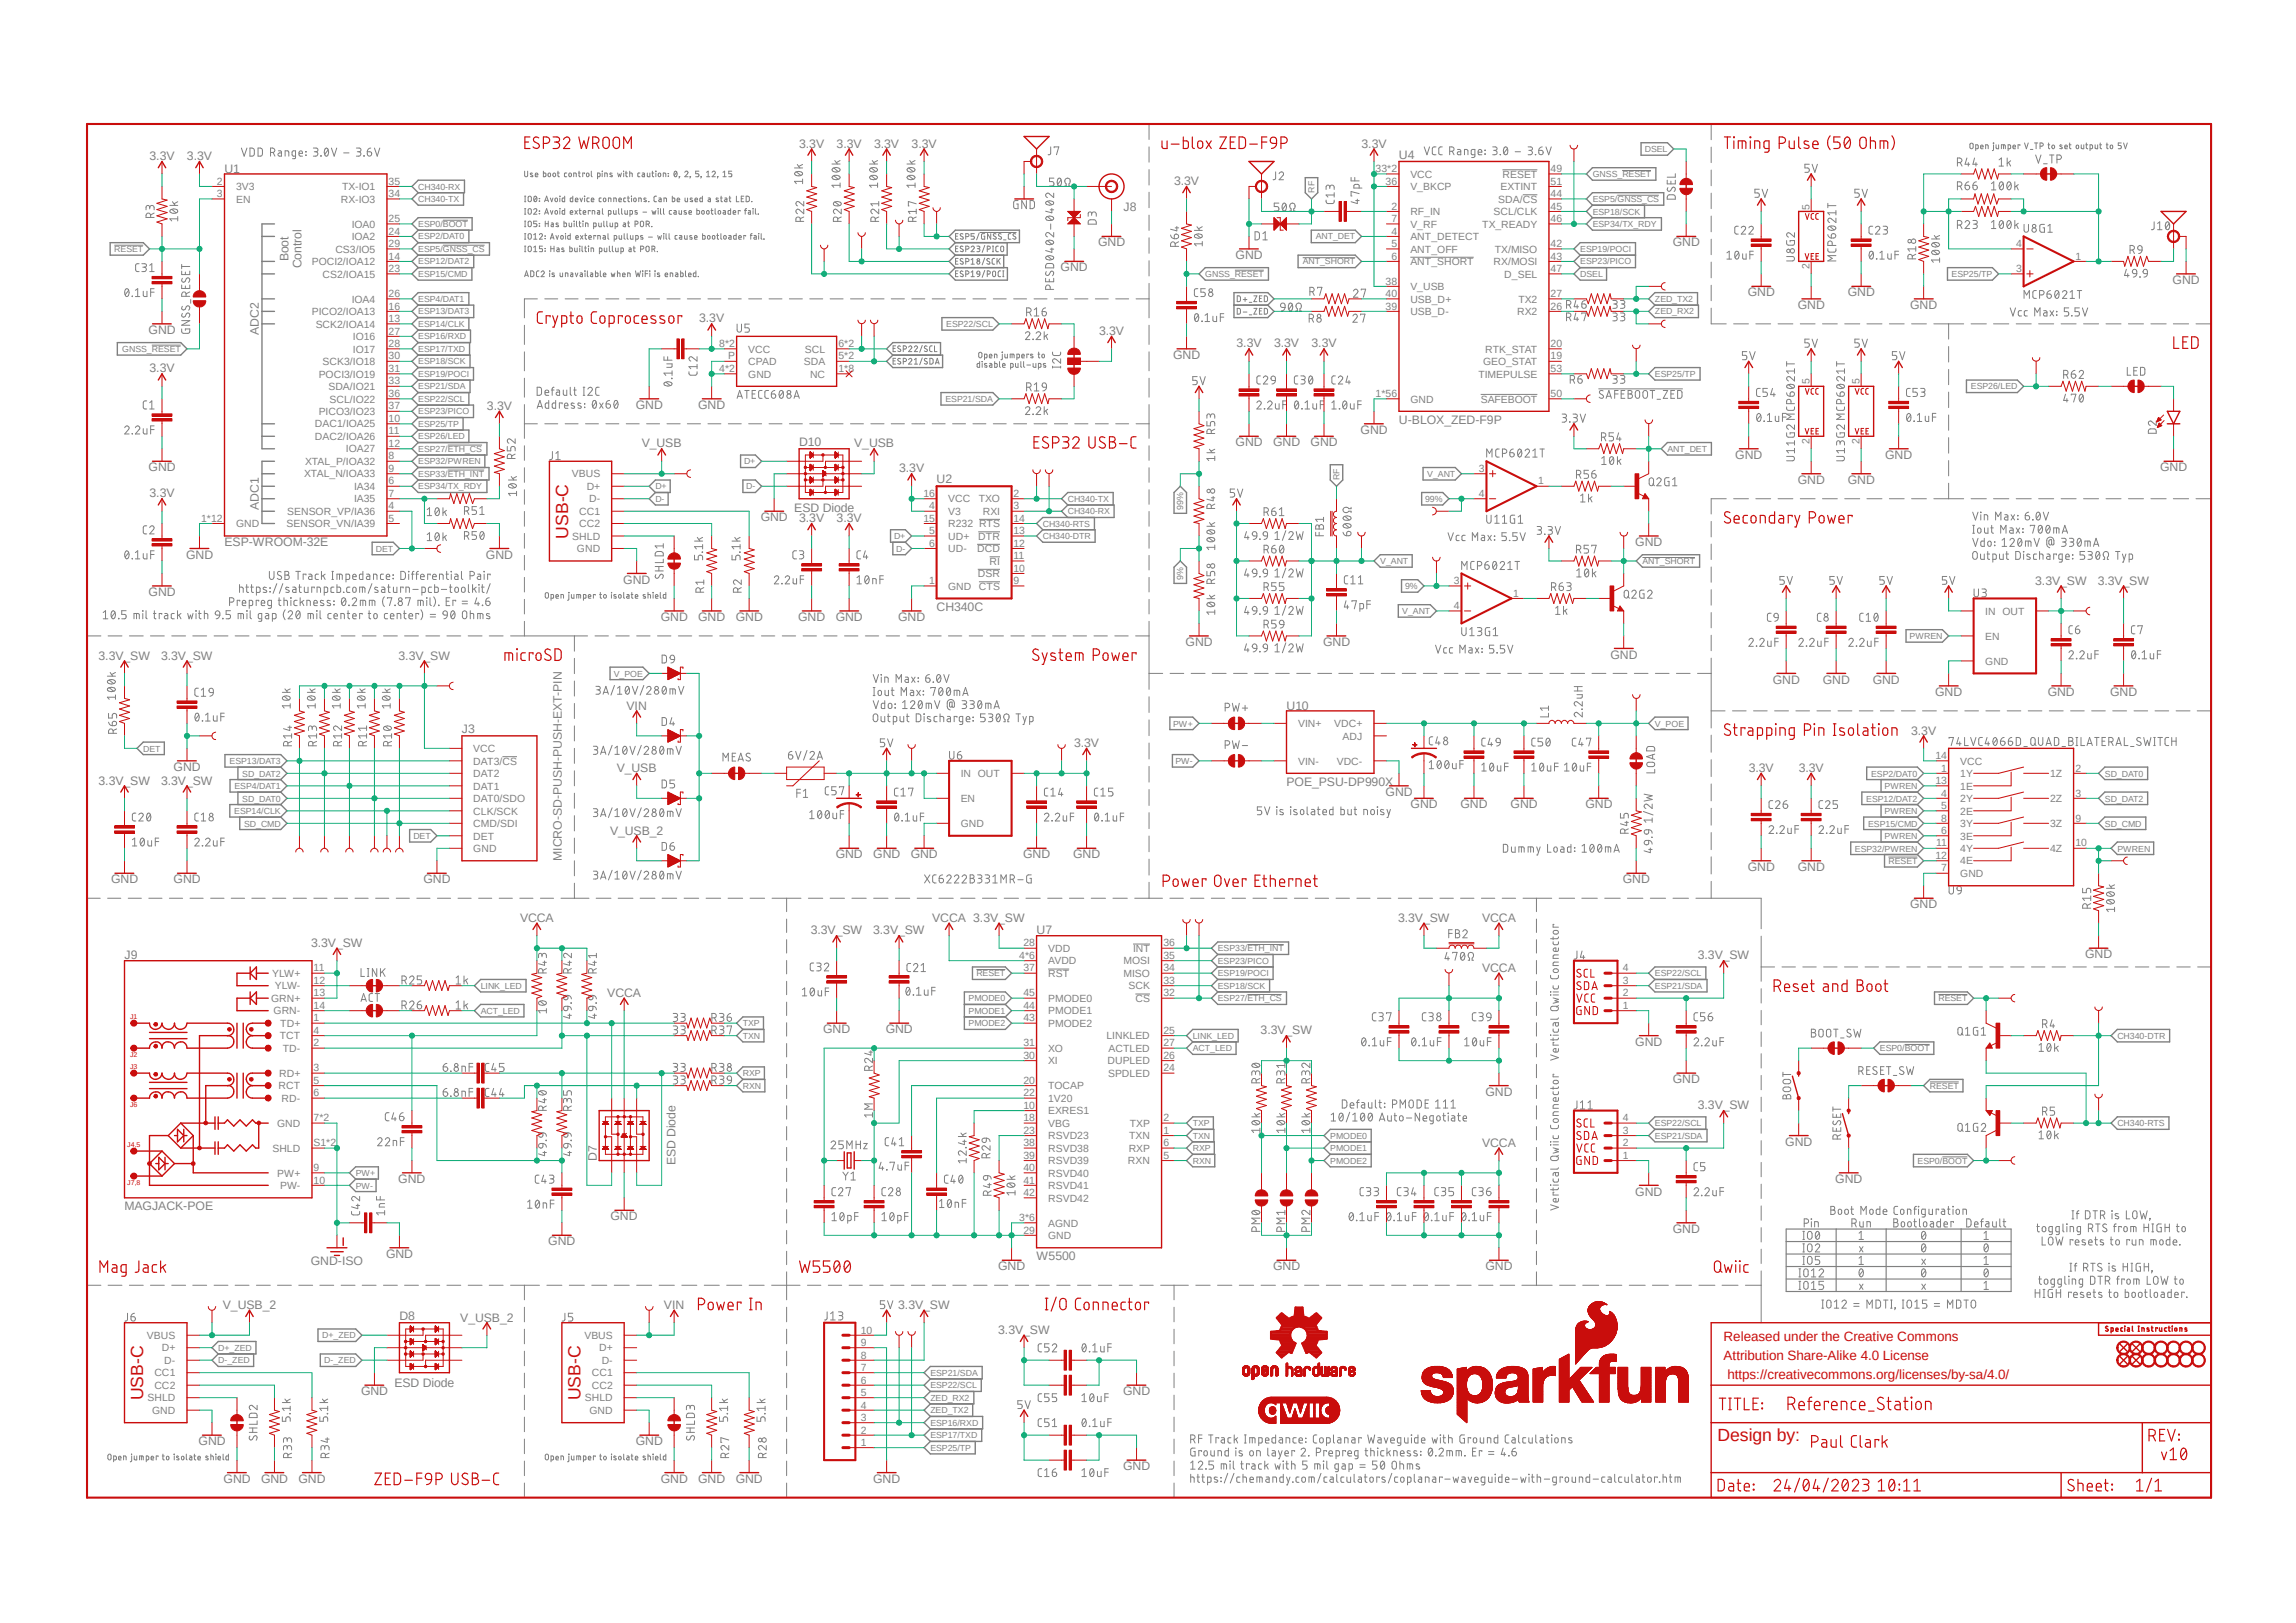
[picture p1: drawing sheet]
<svg xmlns="http://www.w3.org/2000/svg" width="420mm" height="297mm" viewBox="0 0 420 297" stroke-linecap="round" stroke-linejoin="round" font-family="sans-serif">
<defs><g id="words">
<g font-size="3.2" fill="#c90d0c">
<text x="103.9" y="98.6" transform="rotate(-90 103.9 98.6)">USB-C</text>
<text x="26.2" y="256.2" transform="rotate(-90 26.2 256.2)">USB-C</text>
<text x="106.2" y="256.2" transform="rotate(-90 106.2 256.2)">USB-C</text>
<text x="314.2" y="263.8">Design by:</text>
</g>
<g font-size="2.5" fill="#c90d0c">
<text x="315.3" y="245.5">Released under the Creative Commons</text>
<text x="315.3" y="248.9">Attribution Share-Alike 4.0 License</text>
<text x="316" y="252.3">https://creativecommons.org/licenses/by-sa/4.0/</text>
</g>
<g font-size="2.2" fill="#808080">
<text x="27.3" y="29.3">3.3V</text>
<text x="34.2" y="29.3">3.3V</text>
<text x="146.2" y="27.1">3.3V</text>
<text x="153" y="27.1">3.3V</text>
<text x="159.9" y="27.1">3.3V</text>
<text x="166.8" y="27.1">3.3V</text>
<text x="249" y="27.1">3.3V</text>
<text x="255.9" y="29.1">U4</text>
<text x="41.1" y="31.6">U1</text>
<text x="214.8" y="33.9">3.3V</text>
<text x="205.5" y="38.7">J8</text>
<text x="52.7" y="47.8" transform="rotate(-90 52.7 47.8)">Boot</text>
<text x="200.9" y="45.1">GND</text>
<text x="226" y="47.4">GND</text>
<text x="306" y="45.1">GND</text>
<text x="55.2" y="49.1" transform="rotate(-90 55.2 49.1)">Control</text>
<text x="194" y="49.7">GND</text>
<text x="397.4" y="51.9">GND</text>
<text x="127.9" y="59">3.3V</text>
<text x="319.7" y="54.2">GND</text>
<text x="328.8" y="56.5">GND</text>
<text x="338" y="54.2">GND</text>
<text x="349.4" y="56.5">GND</text>
<text x="27.2" y="61.1">GND</text>
<text x="47.3" y="61.3" transform="rotate(-90 47.3 61.3)">ADC2</text>
<text x="201" y="61.3">3.3V</text>
<text x="214.6" y="65.7">GND</text>
<text x="226.2" y="63.6">3.3V</text>
<text x="233.1" y="63.6">3.3V</text>
<text x="239.9" y="63.6">3.3V</text>
<text x="27.3" y="68.2">3.3V</text>
<text x="89.1" y="75">3.3V</text>
<text x="116.3" y="74.8">GND</text>
<text x="127.7" y="74.8">GND</text>
<text x="255.9" y="77.6">U-BLOX_ZED-F9P</text>
<text x="117.4" y="81.9">V_USB</text>
<text x="146.2" y="81.7">D10</text>
<text x="156.3" y="81.9">V_USB</text>
<text x="226" y="81.7">GND</text>
<text x="232.9" y="81.7">GND</text>
<text x="239.7" y="81.7">GND</text>
<text x="248.9" y="79.4">GND</text>
<text x="317.4" y="83.9">GND</text>
<text x="344.8" y="83.9">GND</text>
<text x="27.2" y="86.2">GND</text>
<text x="164.5" y="86.4">3.3V</text>
<text x="171.3" y="88.4">U2</text>
<text x="328.8" y="88.5">GND</text>
<text x="338" y="88.5">GND</text>
<text x="395.1" y="86.2">GND</text>
<text x="27.3" y="91">3.3V</text>
<text x="47.3" y="93.3" transform="rotate(-90 47.3 93.3)">ADC1</text>
<text x="139.2" y="95.4">GND</text>
<text x="145.3" y="93.8">ESD Diode</text>
<text x="146.2" y="95.6">3.3V</text>
<text x="153" y="95.6">3.3V</text>
<text x="41.1" y="99.9">ESP-WROOM-32E</text>
<text x="299.1" y="99.9">GND</text>
<text x="34" y="102.2">GND</text>
<text x="88.9" y="102.2">GND</text>
<text x="114" y="106.8">GND</text>
<text x="372.3" y="107">3.3V_SW</text>
<text x="383.7" y="107">3.3V_SW</text>
<text x="27.2" y="109.1">GND</text>
<text x="120.9" y="113.7">GND</text>
<text x="127.7" y="113.7">GND</text>
<text x="134.6" y="113.7">GND</text>
<text x="146" y="113.7">GND</text>
<text x="152.9" y="113.7">GND</text>
<text x="164.3" y="113.7">GND</text>
<text x="171.3" y="111.8">CH340C</text>
<text x="216.9" y="118.2">GND</text>
<text x="242" y="118.2">GND</text>
<text x="18" y="120.7">3.3V_SW</text>
<text x="29.5" y="120.7">3.3V_SW</text>
<text x="72.9" y="120.7">3.3V_SW</text>
<text x="294.6" y="120.5">GND</text>
<text x="324.3" y="125.1">GND</text>
<text x="333.4" y="125.1">GND</text>
<text x="342.6" y="125.1">GND</text>
<text x="114.6" y="129.9">VIN</text>
<text x="235.3" y="129.9">U10</text>
<text x="354" y="127.4">GND</text>
<text x="374.6" y="127.4">GND</text>
<text x="386" y="127.4">GND</text>
<text x="84.5" y="134.2">J3</text>
<text x="196.5" y="136.7">3.3V</text>
<text x="349.6" y="134.5">3.3V</text>
<text x="18" y="143.6">3.3V_SW</text>
<text x="29.5" y="143.6">3.3V_SW</text>
<text x="31.7" y="141.1">GND</text>
<text x="112.8" y="141.3">V_USB</text>
<text x="235.3" y="143.8">POE_PSU-DP990X</text>
<text x="319.9" y="141.3">3.3V</text>
<text x="329" y="141.3">3.3V</text>
<text x="253.5" y="145.7">GND</text>
<text x="258" y="148">GND</text>
<text x="267.2" y="148">GND</text>
<text x="276.3" y="148">GND</text>
<text x="290" y="148">GND</text>
<text x="111.6" y="152.7">V_USB_2</text>
<text x="20.3" y="161.6">GND</text>
<text x="31.7" y="161.6">GND</text>
<text x="77.5" y="161.6">GND</text>
<text x="102.8" y="157.5" transform="rotate(-90 102.8 157.5)">MICRO-SD-PUSH-PUSH-EXT-PIN</text>
<text x="152.9" y="157.1">GND</text>
<text x="159.7" y="157.1">GND</text>
<text x="166.6" y="157.1">GND</text>
<text x="187.2" y="157.1">GND</text>
<text x="196.3" y="157.1">GND</text>
<text x="296.8" y="161.6">GND</text>
<text x="319.7" y="159.3">GND</text>
<text x="328.8" y="159.3">GND</text>
<text x="349.4" y="166.2">GND</text>
<text x="56.9" y="173.3">3.3V_SW</text>
<text x="95.1" y="168.7">VCCA</text>
<text x="148.3" y="171">3.3V_SW</text>
<text x="159.7" y="171">3.3V_SW</text>
<text x="170.5" y="168.7">VCCA 3.3V_SW</text>
<text x="189.6" y="171">U7</text>
<text x="255.7" y="168.7">3.3V_SW</text>
<text x="271.1" y="168.7">VCCA</text>
<text x="22.8" y="175.6">J9</text>
<text x="271.1" y="177.8">VCCA</text>
<text x="310.6" y="175.6">3.3V_SW</text>
<text x="381.4" y="175.3">GND</text>
<text x="111.1" y="182.4">VCCA</text>
<text x="150.6" y="189.1">GND</text>
<text x="162" y="189.1">GND</text>
<text x="230.6" y="189.3">3.3V_SW</text>
<text x="299.1" y="191.3">GND</text>
<text x="271.7" y="200.5">GND</text>
<text x="306" y="198.2">GND</text>
<text x="310.6" y="203">3.3V_SW</text>
<text x="271.1" y="209.8">VCCA</text>
<text x="326.6" y="209.6">GND</text>
<text x="109.2" y="212.4" transform="rotate(-90 109.2 212.4)">D7</text>
<text x="123.6" y="213.3" transform="rotate(-90 123.6 213.3)">ESD Diode</text>
<text x="22.8" y="221.5">MAGJACK-POE</text>
<text x="72.9" y="216.5">GND</text>
<text x="299.1" y="218.8">GND</text>
<text x="335.7" y="216.5">GND</text>
<text x="100.3" y="227.9">GND</text>
<text x="111.7" y="223.4">GND</text>
<text x="306" y="225.6">GND</text>
<text x="56.9" y="231.6">GND-ISO</text>
<text x="70.6" y="230.2">GND</text>
<text x="182.6" y="232.5">GND</text>
<text x="189.6" y="230.6">W5500</text>
<text x="232.9" y="232.5">GND</text>
<text x="271.7" y="232.5">GND</text>
<text x="40.8" y="239.6">V_USB_2</text>
<text x="121.5" y="239.6">VIN</text>
<text x="164.3" y="239.6">3.3V_SW</text>
<text x="73.1" y="241.6">D8</text>
<text x="84.2" y="241.9">V_USB_2</text>
<text x="182.6" y="244.1">3.3V_SW</text>
<text x="66" y="255.4">GND</text>
<text x="72.1" y="253.7">ESD Diode</text>
<text x="205.4" y="255.4">GND</text>
<text x="36.3" y="264.5">GND</text>
<text x="116.3" y="264.5">GND</text>
<text x="205.4" y="269">GND</text>
<text x="40.9" y="271.3">GND</text>
<text x="47.8" y="271.3">GND</text>
<text x="54.6" y="271.3">GND</text>
<text x="120.9" y="271.3">GND</text>
<text x="127.7" y="271.3">GND</text>
<text x="134.6" y="271.3">GND</text>
<text x="159.7" y="271.3">GND</text>
</g>
<g font-size="1.9" fill="#808080">
<text x="39.7" y="33.8">2</text>
<text x="43.2" y="34.8">3V3</text>
<text x="62.6" y="34.8">TX-IO1</text>
<text x="71.1" y="33.8">35</text>
<text x="251.6" y="31.5">33*2</text>
<text x="253.5" y="33.8">36</text>
<text x="258" y="32.5">VCC</text>
<text x="258" y="34.8">V_BKCP</text>
<text x="274.5" y="34.8">EXTINT</text>
<text x="274.8" y="32.5">RESET</text>
<text x="283.6" y="31.5">49</text>
<text x="283.6" y="33.8">51</text>
<text x="39.7" y="36.1">3</text>
<text x="43.2" y="37.1">EN</text>
<text x="62.4" y="37.1">RX-IO3</text>
<text x="64.3" y="41.7">IOA0</text>
<text x="71.1" y="36.1">34</text>
<text x="71.1" y="40.6">25</text>
<text x="254.5" y="38.4">2</text>
<text x="254.5" y="40.6">7</text>
<text x="258" y="39.4">RF_IN</text>
<text x="258" y="41.7">V_RF</text>
<text x="271.1" y="41.7">TX_READY</text>
<text x="273.2" y="39.4">SCL/CLK</text>
<text x="274.1" y="37.1">SDA/CS</text>
<text x="283.6" y="36.1">44</text>
<text x="283.6" y="38.4">45</text>
<text x="283.6" y="40.6">46</text>
<text x="331" y="38.4" transform="rotate(-90 331 38.4)">5</text>
<text x="61.3" y="46.2">CS3/IO5</text>
<text x="64.3" y="43.9">IOA2</text>
<text x="71.1" y="47.5">14</text>
<text x="71.1" y="45.2">29</text>
<text x="71.1" y="42.9">24</text>
<text x="254.5" y="42.9">4</text>
<text x="254.5" y="45.2">5</text>
<text x="254.5" y="47.5">6</text>
<text x="258" y="43.9">ANT_DETECT</text>
<text x="258" y="46.2">ANT_OFF</text>
<text x="273.4" y="46.2">TX/MISO</text>
<text x="283.6" y="45.2">42</text>
<text x="283.6" y="47.5">43</text>
<text x="368.8" y="45.2">4</text>
<text x="379.7" y="47.5">1</text>
<text x="57" y="48.5">POCI2/IOA12</text>
<text x="59" y="50.8">CS2/IOA15</text>
<text x="71.1" y="49.8">23</text>
<text x="253.5" y="52.1">38</text>
<text x="258" y="48.5">ANT_SHORT</text>
<text x="258" y="53.1">V_USB</text>
<text x="273.2" y="48.5">RX/MOSI</text>
<text x="275.2" y="50.8">D_SEL</text>
<text x="283.6" y="49.8">47</text>
<text x="331" y="49.2" transform="rotate(-90 331 49.2)">2</text>
<text x="368.8" y="49.8">3</text>
<text x="57" y="57.7">PICO2/IOA13</text>
<text x="57.7" y="59.9">SCK2/IOA14</text>
<text x="64.3" y="55.4">IOA4</text>
<text x="71.1" y="58.9">13</text>
<text x="71.1" y="56.6">16</text>
<text x="71.1" y="54.4">26</text>
<text x="253.5" y="56.6">39</text>
<text x="253.5" y="54.4">40</text>
<text x="258" y="57.7">USB_D-</text>
<text x="258" y="55.4">USB_D+</text>
<text x="277.5" y="57.7">RX2</text>
<text x="277.8" y="55.4">TX2</text>
<text x="283.6" y="54.4">27</text>
<text x="283.6" y="56.6">26</text>
<text x="64.6" y="64.5">IO17</text>
<text x="64.6" y="62.2">IO16</text>
<text x="71.1" y="65.8">30</text>
<text x="71.1" y="63.5">28</text>
<text x="71.1" y="61.2">27</text>
<text x="131.6" y="63.5">8*2</text>
<text x="133.2" y="65.8">P</text>
<text x="136.9" y="64.5">VCC</text>
<text x="147.2" y="64.5">SCL</text>
<text x="153.4" y="63.5">6*2</text>
<text x="153.4" y="65.8">5*2</text>
<text x="271.7" y="64.5">RTK_STAT</text>
<text x="283.6" y="65.8">19</text>
<text x="283.6" y="63.5">20</text>
<text x="58.3" y="69.1">POCI3/IO19</text>
<text x="59" y="66.8">SCK3/IO18</text>
<text x="60.1" y="71.4">SDA/IO21</text>
<text x="71.1" y="70.4">33</text>
<text x="71.1" y="68.1">31</text>
<text x="131.6" y="68.1">4*2</text>
<text x="136.9" y="66.8">CPAD</text>
<text x="136.9" y="69.1">GND</text>
<text x="147" y="66.8">SDA</text>
<text x="148.2" y="69.1">NC</text>
<text x="153.4" y="68.1">1*8</text>
<text x="270.4" y="69.1">TIMEPULSE</text>
<text x="271.3" y="66.8">GEO_STAT</text>
<text x="283.6" y="68.1">53</text>
<text x="331" y="70.4" transform="rotate(-90 331 70.4)">5</text>
<text x="340.2" y="70.4" transform="rotate(-90 340.2 70.4)">5</text>
<text x="58.3" y="75.9">PICO3/IO23</text>
<text x="60.3" y="73.7">SCL/IO22</text>
<text x="71.1" y="77.2">10</text>
<text x="71.1" y="74.9">37</text>
<text x="71.1" y="72.6">36</text>
<text x="251.6" y="72.6">1*56</text>
<text x="258" y="73.7">GND</text>
<text x="270.9" y="73.7">SAFEBOOT</text>
<text x="283.6" y="72.6">50</text>
<text x="57.6" y="78.2">DAC1/IOA25</text>
<text x="57.6" y="80.5">DAC2/IOA26</text>
<text x="63.3" y="82.8">IOA27</text>
<text x="71.1" y="79.5">11</text>
<text x="71.1" y="81.8">12</text>
<text x="331" y="81.2" transform="rotate(-90 331 81.2)">2</text>
<text x="340.2" y="81.2" transform="rotate(-90 340.2 81.2)">2</text>
<text x="55.7" y="87.3">XTAL_N/IOA33</text>
<text x="55.8" y="85">XTAL_P/IOA32</text>
<text x="64.8" y="89.6">IA34</text>
<text x="71.1" y="88.6">6</text>
<text x="71.1" y="84.1">8</text>
<text x="71.1" y="86.4">9</text>
<text x="104.6" y="87.3">VBUS</text>
<text x="107.3" y="89.6">D+</text>
<text x="270.5" y="86.4">3</text>
<text x="281.4" y="88.6">1</text>
<text x="36.8" y="95.5">1*12</text>
<text x="52.5" y="94.2">SENSOR_VP/IA36</text>
<text x="64.8" y="91.9">IA35</text>
<text x="71.1" y="93.2">4</text>
<text x="71.1" y="95.5">5</text>
<text x="71.1" y="90.9">7</text>
<text x="106" y="94.2">CC1</text>
<text x="107.8" y="91.9">D-</text>
<text x="168.9" y="95.5">15</text>
<text x="168.9" y="90.9">16</text>
<text x="170" y="93.2">4</text>
<text x="173.4" y="94.2">V3</text>
<text x="173.4" y="91.9">VCC</text>
<text x="179" y="91.9">TXO</text>
<text x="179.8" y="94.2">RXI</text>
<text x="185.4" y="95.5">14</text>
<text x="185.4" y="93.2">3</text>
<text x="185.4" y="90.9">2</text>
<text x="270.5" y="90.9">4</text>
<text x="43.2" y="96.5">GND</text>
<text x="52.4" y="96.5">SENSOR_VN/IA39</text>
<text x="104.7" y="98.8">SHLD</text>
<text x="105.5" y="101.1">GND</text>
<text x="106" y="96.5">CC2</text>
<text x="170" y="97.8">5</text>
<text x="170" y="100.1">6</text>
<text x="173.4" y="96.5">R232 RTS</text>
<text x="173.4" y="98.8">UD+</text>
<text x="173.4" y="101.1">UD-</text>
<text x="178.7" y="101.1">DCD</text>
<text x="178.9" y="98.8">DTR</text>
<text x="185.4" y="100.1">12</text>
<text x="185.4" y="97.8">13</text>
<text x="170" y="106.9">1</text>
<text x="173.4" y="108">GND</text>
<text x="178.9" y="105.6">DSR</text>
<text x="179.1" y="107.9">CTS</text>
<text x="181" y="103.3">RI</text>
<text x="185.4" y="106.9">9</text>
<text x="185.4" y="104.6">10</text>
<text x="185.4" y="102.4">11</text>
<text x="265.9" y="106.9">3</text>
<text x="265.9" y="111.5">4</text>
<text x="276.8" y="109.2">1</text>
<text x="363.1" y="112.5">IN OUT</text>
<text x="363.1" y="117.1">EN</text>
<text x="363.1" y="121.7">GND</text>
<text x="86.6" y="137.6">VCC</text>
<text x="237.5" y="133.1">VIN+</text>
<text x="244.1" y="133.1">VDC+</text>
<text x="245.6" y="135.3">ADJ</text>
<text x="86.6" y="139.9">DAT3/CS</text>
<text x="86.6" y="142.2">DAT2</text>
<text x="175.7" y="142.2">IN OUT</text>
<text x="237.5" y="139.9">VIN-</text>
<text x="244.5" y="139.9">VDC-</text>
<text x="354" y="143.5">13</text>
<text x="354" y="138.9">14</text>
<text x="355.1" y="141.2">1</text>
<text x="358.6" y="142.2">1Y</text>
<text x="358.6" y="139.9">VCC</text>
<text x="375" y="142.2">1Z</text>
<text x="379.7" y="141.2">2</text>
<text x="86.6" y="146.8">DAT0/SDO</text>
<text x="86.6" y="144.5">DAT1</text>
<text x="86.6" y="149.1">CLK/SCK</text>
<text x="175.7" y="146.8">EN</text>
<text x="355.1" y="145.8">4</text>
<text x="355.1" y="148.1">5</text>
<text x="358.6" y="144.5">1E</text>
<text x="358.6" y="146.8">2Y</text>
<text x="358.6" y="149.1">2E</text>
<text x="375" y="146.8">2Z</text>
<text x="379.7" y="145.8">3</text>
<text x="86.6" y="151.3">CMD/SDI</text>
<text x="86.6" y="155.9">GND</text>
<text x="86.6" y="153.6">DET</text>
<text x="175.7" y="151.3">GND</text>
<text x="354.2" y="154.9">11</text>
<text x="355.1" y="150.4">8</text>
<text x="355.1" y="152.6">6</text>
<text x="358.6" y="151.3">3Y</text>
<text x="358.6" y="153.6">3E</text>
<text x="358.6" y="155.9">4Y</text>
<text x="375" y="151.3">3Z</text>
<text x="375" y="155.9">4Z</text>
<text x="379.7" y="150.4">9</text>
<text x="379.7" y="154.9">10</text>
<text x="354" y="157.2">12</text>
<text x="355.1" y="159.5">7</text>
<text x="358.6" y="158.2">4E</text>
<text x="358.6" y="160.5">GND</text>
<text x="187.2" y="173.2">28</text>
<text x="212.8" y="173.2">36</text>
<text x="49.8" y="178.8">YLW+</text>
<text x="57.4" y="177.8">11</text>
<text x="186.4" y="175.5">4*6</text>
<text x="187.2" y="177.8">37</text>
<text x="191.7" y="176.5">AVDD</text>
<text x="191.7" y="174.2">VDD</text>
<text x="191.7" y="178.8">RST</text>
<text x="205.5" y="178.8">MISO</text>
<text x="205.5" y="176.5">MOSI</text>
<text x="207.3" y="174.2">INT</text>
<text x="212.8" y="177.8">34</text>
<text x="212.8" y="175.5">35</text>
<text x="296.8" y="177.8">4</text>
<text x="49.6" y="183.3">GRN+</text>
<text x="50" y="185.6">GRN-</text>
<text x="50.3" y="181.1">YLW-</text>
<text x="57.4" y="180">12</text>
<text x="57.4" y="182.3">13</text>
<text x="57.4" y="184.6">14</text>
<text x="187.2" y="184.6">44</text>
<text x="187.2" y="182.3">45</text>
<text x="191.7" y="185.6">PMODE1</text>
<text x="191.7" y="183.3">PMODE0</text>
<text x="206.4" y="181.1">SCK</text>
<text x="207.7" y="183.3">CS</text>
<text x="212.8" y="182.3">32</text>
<text x="212.8" y="180">33</text>
<text x="296.8" y="184.6">1</text>
<text x="296.8" y="182.3">2</text>
<text x="296.8" y="180">3</text>
<text x="51.2" y="190.2">TCT</text>
<text x="51.3" y="187.9">TD+</text>
<text x="57.4" y="186.9">1</text>
<text x="57.4" y="189.2">4</text>
<text x="57.4" y="191.5">2</text>
<text x="187.2" y="191.5">31</text>
<text x="187.2" y="186.9">43</text>
<text x="191.7" y="187.9">PMODE2</text>
<text x="202.4" y="190.2">LINKLED</text>
<text x="212.8" y="189.2">25</text>
<text x="212.8" y="191.5">27</text>
<text x="51.1" y="197">RD+</text>
<text x="51.7" y="192.5">TD-</text>
<text x="57.4" y="196">3</text>
<text x="187.2" y="193.8">30</text>
<text x="191.7" y="194.8">XI</text>
<text x="191.7" y="192.5">XO</text>
<text x="202.6" y="194.8">DUPLED</text>
<text x="202.7" y="197">SPDLED</text>
<text x="202.8" y="192.5">ACTLED</text>
<text x="212.8" y="196">24</text>
<text x="212.8" y="193.8">26</text>
<text x="51" y="199.3">RCT</text>
<text x="51.5" y="201.6">RD-</text>
<text x="57.4" y="198.3">5</text>
<text x="57.4" y="200.6">6</text>
<text x="187.2" y="202.9">10</text>
<text x="187.2" y="198.3">20</text>
<text x="187.2" y="200.6">22</text>
<text x="191.7" y="203.9">EXRES1</text>
<text x="191.7" y="199.4">TOCAP</text>
<text x="191.7" y="201.6">1V20</text>
<text x="50.7" y="206.2">GND</text>
<text x="57.4" y="205.2">7*2</text>
<text x="57.4" y="209.8">S1*2</text>
<text x="187.2" y="205.2">18</text>
<text x="187.2" y="207.5">23</text>
<text x="187.2" y="209.8">38</text>
<text x="191.7" y="206.2">VBG</text>
<text x="191.7" y="208.5">RSVD23</text>
<text x="206.5" y="208.5">TXN</text>
<text x="206.7" y="206.2">TXP</text>
<text x="212.8" y="207.5">1</text>
<text x="212.8" y="205.2">2</text>
<text x="212.8" y="209.8">6</text>
<text x="296.8" y="209.8">2</text>
<text x="296.8" y="207.5">3</text>
<text x="296.8" y="205.2">4</text>
<text x="49.8" y="210.7">SHLD</text>
<text x="50.7" y="215.3">PW+</text>
<text x="57.4" y="214.3">9</text>
<text x="187.2" y="212.1">39</text>
<text x="187.2" y="214.3">40</text>
<text x="191.7" y="210.8">RSVD38</text>
<text x="191.7" y="213.1">RSVD39</text>
<text x="191.7" y="215.4">RSVD40</text>
<text x="206.3" y="213">RXN</text>
<text x="206.5" y="210.7">RXP</text>
<text x="212.8" y="212.1">5</text>
<text x="296.8" y="212.1">1</text>
<text x="51.2" y="217.6">PW-</text>
<text x="57.4" y="216.6">10</text>
<text x="187.2" y="216.6">41</text>
<text x="187.2" y="218.9">42</text>
<text x="191.7" y="217.6">RSVD41</text>
<text x="191.7" y="219.9">RSVD42</text>
<text x="186.4" y="223.5">3*6</text>
<text x="187.2" y="225.8">29</text>
<text x="191.7" y="226.8">GND</text>
<text x="191.7" y="224.5">AGND</text>
<text x="26.9" y="245">VBUS</text>
<text x="106.9" y="245">VBUS</text>
<text x="157.4" y="244.1">10</text>
<text x="28.2" y="251.9">CC1</text>
<text x="29.6" y="247.3">D+</text>
<text x="30.1" y="249.6">D-</text>
<text x="108.2" y="251.9">CC1</text>
<text x="109.6" y="247.3">D+</text>
<text x="110.1" y="249.6">D-</text>
<text x="157.4" y="250.9">7</text>
<text x="157.4" y="248.6">8</text>
<text x="157.4" y="246.3">9</text>
<text x="27" y="256.5">SHLD</text>
<text x="28.2" y="254.2">CC2</text>
<text x="107" y="256.5">SHLD</text>
<text x="108.2" y="254.2">CC2</text>
<text x="157.4" y="257.8">4</text>
<text x="157.4" y="255.5">5</text>
<text x="157.4" y="253.2">6</text>
<text x="27.8" y="258.7">GND</text>
<text x="107.8" y="258.7">GND</text>
<text x="157.4" y="262.3">2</text>
<text x="157.4" y="260.1">3</text>
<text x="157.4" y="264.6">1</text>
</g>
<g font-size="1.6" fill="#808080">
<text x="300.9" y="27.9">DSEL</text>
<text x="76.5" y="34.7">CH340-RX</text>
<text x="240.5" y="35.3" transform="rotate(-90 240.5 35.3)">RF</text>
<text x="291.3" y="32.4">GNSS_RESET</text>
<text x="76.5" y="37">CH340-TX</text>
<text x="76.5" y="41.5">ESP0/BOOT</text>
<text x="291.3" y="37">ESP5/GNSS_CS</text>
<text x="291.3" y="39.3">ESP18/SCK</text>
<text x="291.3" y="41.5">ESP34/TX_RDY</text>
<text x="20.9" y="46.1">RESET</text>
<text x="76.5" y="43.8">ESP2/DAT0</text>
<text x="76.5" y="46.1">ESP5/GNSS_CS</text>
<text x="240.7" y="43.8">ANT_DET</text>
<text x="289.1" y="46.1">ESP19/POCI</text>
<text x="76.5" y="48.4">ESP12/DAT2</text>
<text x="76.5" y="50.7">ESP15/CMD</text>
<text x="220.5" y="50.7">GNSS_RESET</text>
<text x="238.3" y="48.4">ANT_SHORT</text>
<text x="289.1" y="48.4">ESP23/PICO</text>
<text x="289.1" y="50.7">DSEL</text>
<text x="357" y="50.7">ESP25/TP</text>
<text x="76.5" y="57.5">ESP13/DAT3</text>
<text x="76.5" y="55.2">ESP4/DAT1</text>
<text x="76.5" y="59.8">ESP14/CLK</text>
<text x="173.1" y="59.8">ESP22/SCL</text>
<text x="302.7" y="55.2">ZED_TX2</text>
<text x="302.7" y="57.5">ZED_RX2</text>
<text x="22.4" y="64.4">GNSS_RESET</text>
<text x="76.5" y="62.1">ESP16/RXD</text>
<text x="76.5" y="64.4">ESP17/TXD</text>
<text x="76.5" y="71.2">ESP21/SDA</text>
<text x="76.5" y="69">ESP19/POCI</text>
<text x="76.5" y="66.7">ESP18/SCK</text>
<text x="302.7" y="69">ESP25/TP</text>
<text x="360.5" y="71.2">ESP26/LED</text>
<text x="76.5" y="73.5">ESP22/SCL</text>
<text x="76.5" y="75.8">ESP23/PICO</text>
<text x="172.9" y="73.5">ESP21/SDA</text>
<text x="76.5" y="78.1">ESP25/TP</text>
<text x="76.5" y="80.4">ESP26/LED</text>
<text x="76.5" y="82.7">ESP27/ETH_CS</text>
<text x="305" y="82.7">ANT_DET</text>
<text x="76.5" y="87.3">ESP33/ETH_INT</text>
<text x="76.5" y="85">ESP32/PWREN</text>
<text x="76.5" y="89.5">ESP34/TX_RDY</text>
<text x="119.9" y="89.5">D+</text>
<text x="136.1" y="85">D+</text>
<text x="136.5" y="89.5">D-</text>
<text x="245" y="87.8" transform="rotate(-90 245 87.8)">RF</text>
<text x="261.1" y="87.3">V_ANT</text>
<text x="119.9" y="91.8">D-</text>
<text x="195.3" y="91.8">CH340-TX</text>
<text x="195.3" y="94.1">CH340-RX</text>
<text x="216.5" y="93.3" transform="rotate(-90 216.5 93.3)">99%</text>
<text x="260.7" y="91.8">99%</text>
<text x="68.8" y="101">DET</text>
<text x="163.5" y="98.7">D+</text>
<text x="163.9" y="101">D-</text>
<text x="190.8" y="96.4">CH340-RTS</text>
<text x="190.8" y="98.7">CH340-DTR</text>
<text x="216.5" y="106.1" transform="rotate(-90 216.5 106.1)">9%</text>
<text x="252.5" y="103.3">V_ANT</text>
<text x="257" y="107.8">9%</text>
<text x="300.4" y="103.3">ANT_SHORT</text>
<text x="256.5" y="112.4">V_ANT</text>
<text x="349.3" y="117">PWREN</text>
<text x="112.3" y="123.8">V_POE</text>
<text x="26.2" y="137.5">DET</text>
<text x="214.6" y="133">PW+</text>
<text x="302.7" y="133">V_POE</text>
<text x="42" y="139.8">ESP13/DAT3</text>
<text x="44.3" y="142.1">SD_DAT2</text>
<text x="215" y="139.8">PW-</text>
<text x="342.3" y="142.1">ESP2/DAT0</text>
<text x="385" y="142.1">SD_DAT0</text>
<text x="42.8" y="149">ESP14/CLK</text>
<text x="42.9" y="144.4">ESP4/DAT1</text>
<text x="44.3" y="146.7">SD_DAT0</text>
<text x="341.4" y="146.7">ESP12/DAT2</text>
<text x="344.7" y="144.4">PWREN</text>
<text x="344.7" y="149">PWREN</text>
<text x="385" y="146.7">SD_DAT2</text>
<text x="44.7" y="151.3">SD_CMD</text>
<text x="75.6" y="153.5">DET</text>
<text x="339.3" y="155.8">ESP32/PWREN</text>
<text x="341.7" y="151.3">ESP15/CMD</text>
<text x="344.7" y="153.5">PWREN</text>
<text x="385" y="151.3">SD_CMD</text>
<text x="387.3" y="155.8">PWREN</text>
<text x="345.4" y="158.1">RESET</text>
<text x="178.6" y="178.7">RESET</text>
<text x="222.8" y="174.1">ESP33/ETH_INT</text>
<text x="222.8" y="178.7">ESP19/POCI</text>
<text x="222.8" y="176.4">ESP23/PICO</text>
<text x="302.7" y="178.7">ESP22/SCL</text>
<text x="87.9" y="180.9">LINK_LED</text>
<text x="87.9" y="185.5">ACT_LED</text>
<text x="177.2" y="183.2">PMODE0</text>
<text x="177.2" y="185.5">PMODE1</text>
<text x="222.8" y="180.9">ESP18/SCK</text>
<text x="222.8" y="183.2">ESP27/ETH_CS</text>
<text x="302.7" y="180.9">ESP21/SDA</text>
<text x="354.6" y="183.2">RESET</text>
<text x="135.9" y="187.8">TXP</text>
<text x="135.9" y="190.1">TXN</text>
<text x="177.2" y="187.8">PMODE2</text>
<text x="218.2" y="190.1">LINK_LED</text>
<text x="387.3" y="190.1">CH340-DTR</text>
<text x="135.9" y="196.9">RXP</text>
<text x="218.2" y="192.4">ACT_LED</text>
<text x="343.9" y="192.4">ESP0/BOOT</text>
<text x="135.9" y="199.2">RXN</text>
<text x="353" y="199.2">RESET</text>
<text x="218.2" y="206.1">TXP</text>
<text x="218.2" y="208.4">TXN</text>
<text x="243.3" y="208.4">PMODE0</text>
<text x="302.7" y="208.4">ESP21/SDA</text>
<text x="302.7" y="206.1">ESP22/SCL</text>
<text x="387.3" y="206.1">CH340-RTS</text>
<text x="65.1" y="215.2">PW+</text>
<text x="218.2" y="210.7">RXP</text>
<text x="218.2" y="212.9">RXN</text>
<text x="243.3" y="210.7">PMODE1</text>
<text x="243.3" y="212.9">PMODE2</text>
<text x="350.8" y="212.9">ESP0/BOOT</text>
<text x="65.1" y="217.5">PW-</text>
<text x="58.9" y="244.9">D+_ZED</text>
<text x="39.9" y="247.2">D+_ZED</text>
<text x="39.9" y="249.5">D-_ZED</text>
<text x="59.3" y="249.5">D-_ZED</text>
<text x="170.2" y="251.8">ESP21/SDA</text>
<text x="170.2" y="254.1">ESP22/SCL</text>
<text x="170.2" y="256.4">ZED_RX2</text>
<text x="170.2" y="260.9">ESP16/RXD</text>
<text x="170.2" y="263.2">ESP17/TXD</text>
<text x="170.2" y="258.7">ZED_TX2</text>
<text x="170.2" y="265.5">ESP25/TP</text>
</g>
<g font-size="1.3" fill="#c90d0c">
<text x="23.8" y="186.6">J1</text>
<text x="23.8" y="193.4">J2</text>
<text x="23.8" y="195.7">J3</text>
<text x="23.8" y="202.6">J6</text>
<text x="23.3" y="210">J4,5</text>
<text x="23.3" y="216.8">J7,8</text>
</g>
</g></defs>
<path d="M15.5 22.5l389.2 252.1M404.7 22.5l-389.2 252.1" fill="none" stroke="#fff" stroke-width=".18"/>
<g fill="none" stroke="#808080" stroke-width=".18">
<path d="M27.4 38v-.2a.41 .41 0 0 1 .5-.2 .41 .41 0 0 1 .3 .4v.4M27.4 38.2v-.3a.34 .34 0 0 0-.3-.3 .34 .34 0 0 0-.4 .3v.5M27.6 39.8v-.4a.43 .43 0 0 0-.5-.4 .43 .43 0 0 0-.4 .4v.4h1.5M28.2 39l-.6 .3M31.1 37.6h1.4M31.1 38.5l.7-.3a.57 .57 0 0 1 .7 .5 .87 .87 0 0 1-1.4 0zM31.4 38.3l.8 .6M31.5 36.9l.5 .7M32.5 39.6v.8M32.5 36.9l-.7 .4M44.2 27.1l.5 1.5 .5-1.5M45.7 27.1h.4l.4 .2a1.17 1.17 0 0 1-.2 1.2l-.6 .1z"/>
<path d="M47.2 27.1l.6 .1a1.15 1.15 0 0 1 0 1.3l-.6 .1zM49.5 27.9h.4a.4 .4 0 0 0 .4-.4 .4 .4 0 0 0-.4-.4h-.4v1.5M50 27.9l.3 .7M50.9 27.6l.6 .1v.9l-.5-.1-.2-.3 .3-.2h.4M52.2 28.6v-1h.5l.1 1M54.1 28.6l-.6-.2-.1-.5 .2-.3h.5v1.2l-.1 .2h-.5M54.7 28.1h.6v-.3a.31 .31 0 0 0-.4-.2 .31 .31 0 0 0-.2 .3v.5l.6 .2M55.9 27.7l.1 .1zM55.9 28.4h.1zM57.3 27.1h.5a.34 .34 0 0 1 .4 .3 .34 .34 0 0 1-.4 .4h-.3M57.7 27.8a.4 .4 0 0 1 .5 .4 .4 .4 0 0 1-.5 .4h-.4M58.7 28.5l.1 .1z"/>
<path d="M59.5 27.2l.2-.1a.96 .96 0 0 1 .2 1.4h-.4l-.1-.4v-.5zM60 27.4l-.6 .8M60.6 27.1l.5 1.5 .5-1.5M62.9 28h.9M65.2 27.1h.5a.34 .34 0 0 1 .3 .3 .34 .34 0 0 1-.3 .4h-.3M65.6 27.8a.4 .4 0 0 1 .4 .4 .4 .4 0 0 1-.4 .4h-.4M66.5 28.5l.1 .1zM67.2 27.8h.4a.41 .41 0 0 1 .4 .4 .41 .41 0 0 1-.4 .4 .41 .41 0 0 1-.4-.4zM67.8 27.1a.65 .65 0 0 0-.6 .7M68.5 27.1l.5 1.5 .5-1.5M96 31.3v.8l.1 .2h.4v-1M96 36.9h.2"/>
<path d="M96 35.9h.2M96 39.2h.2M96 38.2h.2M96.1 35.9v1M96.1 38.2v1M96.6 36l.4-.1 .2 .3v.5l-.2 .2-.4-.1zM96.6 38.3l.4-.1 .2 .2v.5l-.2 .3-.4-.1zM97.4 31.7l-.4 .1 .5 .5h-.5M97.6 38.4a.3 .3 0 0 1 .5-.2 .3 .3 0 0 1 0 .5l-.5 .5h.6M97.8 35.9a.47 .47 0 0 1 .4 .5 .47 .47 0 0 1-.4 .5l-.2-.5zM97.9 32h.5l-.1-.3h-.3l-.1 .6h.5M98.2 36.1l-.5 .6"/>
<path d="M98.6 36.3l.1 .1zM98.6 36.8h.1zM98.6 38.6l.1 .1zM98.6 39.1h.1zM99.4 31.3v1h.4v-.6h-.4M99.6 36.9l.4-1 .3 1M99.6 39.2l.4-1 .3 1M99.7 36.7h.5M99.7 38.9h.5M100.3 31.7h.4v.4l-.1 .2h-.3zM100.7 36.2l.2 .7 .2-.7M100.7 38.5l.2 .7 .2-.7"/>
<path d="M101.2 31.7h.3l.1 .2-.1 .4-.4-.2zM101.6 36.3h.3l.1 .4-.1 .2-.3-.1zM101.6 38.6h.3l.1 .4-.1 .2-.3-.1zM101.9 31.7h.4M102.1 31.3v.9l.1 .1h.1M102.4 35.9h.1M102.4 36.2v.7M102.4 38.2h.1M102.4 38.5v.7M103.3 35.9v1h-.4v-.7h.4M103.3 38.2v1h-.4v-.7h.4M103.7 31.7h-.4v.6h.4"/>
<path d="M104.1 31.7h.4v.4l-.1 .2h-.3zM104.3 38.9h.5l-.1-.3h-.3l-.1 .5 .5 .1M104.8 35.9v1h-.4l-.1-.6 .5-.1M104.9 32.3v-.6h.5v.6M105.2 38.5l.4 .7M105.2 36.6h.5v-.3h-.4l-.1 .5 .5 .1M105.6 38.5l-.4 .7M105.8 31.7h.3M105.9 31.3v.9l.2 .1M105.9 38.5h.4M106 38.2v.8l.1 .2h.2M106.1 36.2l.2 .7 .3-.7"/>
<path d="M106.7 38.9h.4v-.3h-.4v.5l.4 .1M106.9 35.9h.1zM106.9 31.8v-.1h-.3v.6M106.9 36.2v.7M107.3 31.7h.4v.4l-.1 .2h-.3zM107.8 36.2h-.4v.2v.5h.4M107.9 38.7v-.2h-.3v.7M108.2 36.6h.4v-.3h-.4v.5l.4 .1M108.2 31.3v.9l.1 .1M108.3 39.2v-.7l.4 .1 .1 .6M109.3 32.3h.4v-.6h-.4v1M109.3 38.5l.4 .1v.6h-.4v-.3l.4-.1"/>
<path d="M110 36.2l-.4 .1v.5l.4 .1M110.2 31.3h.1M110.2 31.7v.6M110.2 38.2v.9l.2 .1M110.4 36.3h.4v.4l-.1 .2-.3-.1zM110.6 32.3v-.6h.4l.1 .6M111.3 36.9v-.7l.4 .1 .1 .6M111.3 39.2l.5-.1-.1-.5-.4-.1v1.1M112 31.7h-.3l-.2 .1 .5 .3v.2h-.5M112.2 38.5l.1 .7h.4v-.7M112.3 36.9v-.7l.4 .1v.6M113 31.7l.2 .6 .1-.4 .2 .4 .2-.6"/>
<path d="M113.2 38.2v.8l.1 .2M113.2 36.6h.5l-.1-.3h-.4v.5l.5 .1M113.7 38.2v.8l.2 .2M114.1 31.3h.1M114.1 31.7v.6M114.3 38.5l.1 .7h.4v-.7M114.4 31.7h.4M114.5 36.2l-.4 .1v.5l.4 .1M114.5 31.3v.9l.1 .1h.2M114.8 36.2h.3M114.9 35.9v.8l.1 .2h.1M115.2 31.7h.4l.1 .6"/>
<path d="M115.2 31.3v1M115.2 39.2l.5-.1v-.5l-.5-.1v1.1M115.5 35.9h.1M115.5 36.2v.7M116 36.3h.3l.1 .4-.2 .2-.2-.1zM116.5 38.6l-.4 .1 .5 .3-.1 .2h-.4M116.8 36.9v-.7l.5 .1v.6M117.1 31.7h-.4v.6h.4M117.5 31.7h.4v.6h-.4l-.1-.2 .5-.1M117.6 38.8h.7M118.2 36.3l-.4 .1 .4 .3v.2h-.4M118.4 31.7l.1 .6h.4v-.6"/>
<path d="M118.6 36.9h.1zM119.3 31.7h.3M119.3 38.5l.2 .7 .1-.5 .2 .5 .2-.7M119.3 31.3v.9l.1 .1h.2M119.9 31.3l.1 .1zM120 31.7v.6M120.1 35.9h-.4l-.1 .2 .1 .7 .4 .1M120.4 38.2h.1M120.4 38.5v.7M120.4 31.7h.4l.1 .4-.2 .2h-.3zM120.5 36.2h.4v.2v.5h-.3v-.3l.3-.1M120.8 38.2v.9l.2 .1"/>
<path d="M121.3 32.3v-.6h.4l.1 .6M121.4 38.2v.9l.1 .1M121.5 36.9v-.7l.4 .1v.6M122.2 31.7l.1 .1zM122.2 32.2l.1 .1zM122.9 38.5h-.4l-.1 .2 .1 .5h.4M123 35.9v1h.4v-.7h-.4M123.3 38.5h.3l.1 .2v.5h-.4v-.3l.4-.1M123.4 31.5v-.1a.51 .51 0 0 1 .5 .4 .51 .51 0 0 1-.3 .5h-.2l-.1-.3zM123.8 31.5l-.5 .6M123.9 36.6h.4l-.1-.4-.3 .1v.5l.4 .1M124.2 38.5l.1 .7h.4v-.7"/>
<path d="M124.2 32.3h.1zM124.3 32.3l-.1 .3M125.3 31.5l.1-.2h.3l.2 .3-.1 .2-.5 .5h.6M125.3 36.2l.1 .7h.4v-.7M125.5 38.6l-.4 .1 .5 .4-.5 .1M126 38.9h.5l-.1-.3h-.3l-.1 .5 .5 .1M126.2 32.3h.1zM126.3 32.3l-.1 .3M126.7 36.3l-.5 .1 .5 .3v.2h-.5M127.1 36.6h.5v-.3h-.4l-.1 .4 .1 .2h.4M127.5 38.2v1h.4v-.6l-.4-.1M127.8 31.3h-.5v.5h.4l.1 .2-.1 .3h-.4"/>
<path d="M128.2 32.3h.1zM128.3 32.3l-.1 .3M128.4 38.6h.4v.4l-.1 .2-.3-.1zM128.5 35.9v1h-.4v-.7h.4M129.2 32.3h.6M129.2 31.5l.3-.2v1M129.3 38.6h.4v.4l-.1 .2-.4-.2zM129.5 36.2h.4l.1 .2v.5h-.4v-.3l.4-.1M130 38.5h.4M130.2 38.2v.8l.1 .2h.1M130.3 31.5a.3 .3 0 0 1 .4-.2 .3 .3 0 0 1 .1 .5l-.5 .5h.6M130.8 38.2v.8l.2 .2"/>
<path d="M131.2 32.3h.1zM131.3 32.3l-.1 .3M131.4 36.3l-.3-.1-.1 .2 .4 .3v.2h-.4M131.4 38.6h.4v.4l-.1 .2-.3-.1zM131.8 36.2h.3M131.9 35.9v.9l.2 .1M132.2 32.3h.6M132.2 31.5l.3-.2v1M132.3 38.5h.3l.1 .2v.5h-.4v-.3l.4-.1M132.6 36.2l.4 .1v.6h-.4v-.3l.4-.1M133.3 36.2h.4M133.5 35.9v.8l.2 .2"/>
<path d="M133.6 38.2v1h-.3l-.1-.6 .4-.1M133.9 31.3h-.6v.5l.6 .1-.1 .4h-.5M134.1 38.9h.5l-.1-.3h-.3l-.1 .5 .5 .1M134.7 35.9v1h.5M135.4 38.7v-.2h-.4v.7M135.6 36.4h.3M136.1 35.9h-.5v1h.5M136.2 38.5h.4M136.5 35.9l.5 .1 .1 .7-.2 .2h-.4zM136.6 38.2l-.3 .2v.8M136.9 38.5l.4 .1v.6h-.4v-.3l.4-.1M137.5 36.9h.1"/>
<path d="M137.7 38.2h.1zM137.8 38.5v.7M138.2 38.2v.8l.1 .2M138.7 39.2h.1M145.3 30.7h1.5M145.4 31.6l.7-.2a.54 .54 0 0 1 .7 .6l-.7 .2a.7 .7 0 0 1-.8-.4zM145.7 31.5l.8 .6M145.8 30.1l.5 .6M146.8 33.2h-1.5l.4 .4M146.8 32.8v.8M146.8 30.1l-.7 .3M147 38.3v.8l-.8-.7a.41 .41 0 0 0-.6 .1 .41 .41 0 0 0 .3 .6"/>
<path d="M147 36.9v.8l-.8-.7a.39 .39 0 0 0-.6 .1 .39 .39 0 0 0 .3 .6M147 39.7l-.6 .3M152.2 30h1.5M152.3 32.3l.4-.2h.5l.4 .2 .1 .2a.86 .86 0 0 1-1.5 0zM152.4 30.8l.6-.2a.54 .54 0 0 1 .6 .6l-.6 .3a.66 .66 0 0 1-.8-.4zM152.5 32.2l.8 .6M152.5 30.7l.8 .7M152.6 37l.6-.1a.54 .54 0 0 1 .6 .6l-.4 .2-.8-.1a.34 .34 0 0 1 0-.6zM152.7 29.4l.5 .6M152.7 37l.9 .6M153.7 33.9h-1.5l.3 .4M153.7 33.5v.8"/>
<path d="M153.7 29.4l-.7 .4M153.9 38.3v.8l-.8-.7a.41 .41 0 0 0-.6 .1 .41 .41 0 0 0 .2 .6M153.9 39.7l-.7 .3M159 30h1.5M159.1 32.3l.4-.2h.6l.4 .4a.86 .86 0 0 1-1.5 0zM159.3 30.8l.5-.2a.5 .5 0 0 1 .6 .6l-.6 .3a.66 .66 0 0 1-.8-.4zM159.4 32.2l.8 .6M159.4 30.7l.8 .7M159.6 29.4l.4 .6M160.5 33.9h-1.5l.4 .4M160.5 33.5v.8M160.5 29.4l-.7 .4"/>
<path d="M160.7 38.3v.8l-.8-.7a.41 .41 0 0 0-.6 .1 .41 .41 0 0 0 .3 .6M160.7 37.3h-1.4l.3 .4M160.7 39.7l-.6 .3M160.7 36.9v.8M165.9 30h1.5M166 32.3l.6-.2a.7 .7 0 0 1 .8 .4 .86 .86 0 0 1-1.5 0zM166 30.9l.6-.3a.66 .66 0 0 1 .8 .5 .86 .86 0 0 1-1.5 0zM166.2 32.2l.8 .6M166.2 30.7l.8 .7M166.4 29.4l.5 .6M167.4 33.9h-1.5l.3 .4M167.4 33.5v.8"/>
<path d="M167.4 29.4l-.7 .4M167.6 37.3l-1.4-.4v.8h.1M167.6 38.3v.8M167.6 39.7l-.6 .3M167.6 38.7h-1.4l.3 .4M186.2 36.7h-.4l-.3 .2-.1 .9 .2 .3 .6 .1v-.9h-.2M187.7 36.7v1.5l-.8-1.5v1.5M188.4 36.7h.6a1.17 1.17 0 0 1 .2 1.3l-.4 .2h-.4zM191.3 37l.7-.3 .7 .3v.1a.72 .72 0 0 1-1 .4l-.4-.2zM191.5 39.7l.5-.2a.54 .54 0 0 1 .7 .6l-.7 .2a.6 .6 0 0 1-.7-.3zM191.6 39.6l.8 .7M191.6 36.8l.8 .7"/>
<path d="M192.1 38.4h.6M192.2 26.9v1.1a.33 .33 0 0 1-.5 .3M192.4 38.1v.8l-1.1-.2M192.7 35.3v.9l-.8-.7a.4 .4 0 0 0-.6 .1 .4 .4 0 0 0 .3 .6M192.8 32.6h-.8v.6h.4a.41 .41 0 0 1 .4 .4 .41 .41 0 0 1-.4 .4h-.4M192.8 27.1v-.2h.9l-.4 1.4M193.6 32.6h.2a.72 .72 0 0 1 .3 1l-.1 .4h-.2a.94 .94 0 0 1-.2-1.4zM194.1 32.9l-.6 .8M194.8 34h.2v-.3a.56 .56 0 0 1-.2-.9 .56 .56 0 0 1 .9 0 .56 .56 0 0 1-.2 .9v.3h.2M199.7 39.2a.43 .43 0 0 1 .4-.4 .43 .43 0 0 1 .4 .4v.4M199.7 39.4l-.1-.6a.34 .34 0 0 0-.5 .3v.5M210.2 22.7v2.8"/>
<path d="M210.2 26.9v2.8M210.2 31v2.9M210.2 35.2v2.8M210.2 39.4v2.8M233.3 31.5v1.3l-.4 .1M233.9 37.2h-.8v.6h.5a.41 .41 0 0 1 .3 .4 .41 .41 0 0 1-.3 .4h-.5M234 31.8a.41 .41 0 0 1 .5-.3 .41 .41 0 0 1 .2 .6l-.7 .8h.8M234.7 37.2h.2a.82 .82 0 0 1 0 1.4 .89 .89 0 0 1-.2-1.4zM235.2 37.5l-.6 .8M235.9 38.6h.3v-.4a.55 .55 0 0 1-.2-.8 .55 .55 0 0 1 .8 0 .55 .55 0 0 1-.2 .8v.4h.3M242.6 36.6l.1 .5 .2 .2 1-.1 .2-.6M243.2 34.2l.1-.1a.41 .41 0 0 1 .4-.2 .41 .41 0 0 1 .4 .3v.5"/>
<path d="M243.2 34.5v-.3a.34 .34 0 0 0-.3-.3 .34 .34 0 0 0-.3 .3v.5M244.1 35.3v.8M244.1 35.7h-1.5l.3 .4M247.1 32.5v.6h1.5M247.8 32.5v.6M248 36.7h.6M248.3 36.4v.9l-1.2-.4M248.6 34.4l-.1-.6h-.8l-.1 .6h1.5M248.6 35.4l-1.5-.3v.8h.2M260.5 26.9l.5 1.4 .5-1.4M262.7 26.9h-.5l-.2 .3v1l.7 .1M263.8 26.9h-.4l-.2 .3v1l.6 .1"/>
<path d="M265.2 27.7l.6-.1a.41 .41 0 0 0 .2-.4 .41 .41 0 0 0-.4-.3h-.4v1.4M265.6 27.7l.4 .6M266.6 27.3l.5 .1 .1 .2v.7h-.5v-.5h.5M267.9 28.3v-1l.5 .1 .1 .9M269.8 28.3l-.6-.1-.1-.6 .1-.2 .6-.1v1.3l-.3 .2h-.3M270.4 27.9h.7a.35 .35 0 0 0-.3-.5 .35 .35 0 0 0-.4 .3l.1 .6h.6M271.6 27.5l.1 .1zM271.6 28.2h.1zM273 26.9h.5a.32 .32 0 0 1 .4 .3 .32 .32 0 0 1-.4 .3h-.3M273.4 27.5a.4 .4 0 0 1 .5 .4 .4 .4 0 0 1-.5 .4h-.4M274.4 28.3h.1zM274.8 31.1h6.4"/>
<path d="M275.3 26.9h.1a.87 .87 0 0 1 0 1.4 .87 .87 0 0 1-.1-1.4zM275.7 27.2l-.6 .8M277.2 27.8h.9M278.6 35.6h2.6M279.5 26.9h.5a.32 .32 0 0 1 .3 .3 .32 .32 0 0 1-.3 .3h-.3M279.9 27.5a.4 .4 0 0 1 .4 .4 .4 .4 0 0 1-.4 .4h-.4M280.8 28.3h.1zM281.5 27.5h.5a.42 .42 0 0 1 .3 .5 .42 .42 0 0 1-.4 .3 .42 .42 0 0 1-.4-.4zM282.1 26.9a.65 .65 0 0 0-.6 .6M282.8 26.9l.5 1.4 .5-1.4M295.8 35.7h7.6M296.7 31.2h5.3"/>
<path d="M305 33v.7h1.5v-.7M305.1 34.3a.36 .36 0 0 0 0 .6 .36 .36 0 0 0 .5-.1l.3-.4a.31 .31 0 0 1 .3-.1 .31 .31 0 0 1 .3 .3l-.3 .5M305.2 35.7a1.17 1.17 0 0 1 1.2 .2l.1 .5h-1.5v-.3zM305.6 33.1v.6M306.5 31.8v.6h-1.5M313 22.7v2.9M313 26.9v2.9M313 31.1v2.9M313 35.3v2.9M313 39.5v2.9M321.8 34.6h-.8v.7h.7l.1 .3-.1 .5h-.7M322.3 34.6l.5 1.5 .5-1.5"/>
<path d="M331 30.1h-.8v.6l.6 .1 .2 .3-.2 .4h-.6M331.5 30.1l.5 1.4 .4-1.4M334.3 37.2v.8M334.3 37.6h1.5M335.8 39.9v.8l-.8-.7a.39 .39 0 0 0-.6 .2 .39 .39 0 0 0 .3 .5M335.8 38.9h-1.5l.4 .4M335.8 38.5v.8M340.1 34.6h-.8v.7h.6l.2 .3-.2 .5h-.6M340.6 34.6l.5 1.5 .5-1.5M358.1 29.8h.4a.42 .42 0 0 0 .4-.5 .42 .42 0 0 0-.4-.4h-.4v1.5M358.1 34.1h.4a.4 .4 0 0 0 .4-.4 .4 .4 0 0 0-.4-.4h-.4v1.5M358.6 29.8l.3 .6"/>
<path d="M358.6 34.1l.3 .7M359.5 33.9h.5a.42 .42 0 0 1 .3 .5 .42 .42 0 0 1-.5 .3 .42 .42 0 0 1-.3-.4zM359.8 28.9l-.3 1.2h.8M360 29.8v.6M360.1 33.3a.74 .74 0 0 0-.6 .6M360.4 26.3h.5v.6l-.2 .3-.3-.1zM360.9 33.9h.5a.41 .41 0 0 1 .3 .5 .41 .41 0 0 1-.4 .3 .41 .41 0 0 1-.4-.4zM361.2 28.9l-.3 1.2h.8M361.4 27.2l.5-.1v-.4l-.2-.2h-.3v1.1M361.4 29.8v.6M361.5 33.3a.65 .65 0 0 0-.6 .6M362.3 26.9h.5l-.1-.3h-.4v.5l.2 .1h.3"/>
<path d="M363.2 27.2v-.7l.4 .1 .1 .6M364.3 33.6l.4-.3v1.5M364.3 34.8h.8M364.6 26.2h.1zM364.7 26.5v.9l-.3 .2M365.1 26.5v.6l.2 .1h.3v-.7M365.7 29.3l.4-.4v1.5M365.7 30.4h.8M365.9 33.3h.2a.91 .91 0 0 1 0 1.5 .93 .93 0 0 1-.2-1.5zM366.1 27.2v-.7h.6l.1 .7M366.4 33.6l-.6 .8M366.5 26.5v.7"/>
<path d="M367.2 28.9v1.5M367.3 27.2l.5-.1v-.4l-.2-.2h-.3v1.1M367.3 33.3h.2a.86 .86 0 0 1 0 1.5 .93 .93 0 0 1-.2-1.5zM367.4 29.7l.4 .7M367.8 29.4l-.6 .5M367.8 33.6l-.6 .8M368.2 26.9h.5l-.1-.3h-.3l-.1 .5 .2 .1h.3M368.6 33.3v1.5M368.9 34l.3 .8M369.2 33.8l-.6 .4M369.5 26.6v-.1h-.4v.7M370.3 26.2l.4 1 .3-1"/>
<path d="M371.4 27.3h.5M372.2 26.2h.5M372.4 28.4l.5 1.4 .4-1.4M372.4 26.2v1M373.2 26.8l.4-.1 .2-.2-.2-.3h-.4v1M373.8 30h.7M374.6 26.5h.3M374.7 26.2v.9l.2 .1M374.9 28.4h.8M375.3 28.4v1.4M376.3 29.2h.4a.4 .4 0 0 0 .4-.4 .4 .4 0 0 0-.4-.4h-.4v1.4M377.2 26.6l-.3-.1-.1 .1 .5 .5-.2 .1h-.3"/>
<path d="M377.7 26.9h.5l-.1-.3h-.4v.5l.5 .1M378.5 26.5h.3M378.6 26.2v.9l.2 .1M379.8 26.6h.4v.4l-.1 .2-.3-.1zM380.7 26.5v.6l.2 .1h.3v-.7M381.6 26.5h.3M381.6 26.2v.9l.3 .1M382.3 27.2h.3l.2-.1v-.4l-.2-.2h-.3v1.1M383.2 26.5v.6l.2 .1h.3v-.7M384.1 26.5h.3M384.2 26.2v.9l.2 .1M385.3 26.5h.3"/>
<path d="M385.4 26.2v.9l.2 .1M386 26.6h.4l-.1 .6-.3-.1zM388 26.2h-.5v.4l.5 .2-.1 .4h-.4M388.5 26.2l.3 1 .3-1M20.9 44.9h5.3M23 52.9l.2-.1a.82 .82 0 0 1 0 1.5l-.2-.1-.2-.4v-.5zM23.5 53.1l-.6 .8M24.2 54.2v.1zM24.8 53.1l.4-.3v1.5M24.8 54.3h.8M25.4 48.3h-.4l-.2 .3v.9l.3 .2h.3M26 48.3h.6a.31 .31 0 0 1 .2 .4 .31 .31 0 0 1-.3 .2h-.4"/>
<path d="M26.2 53.3v.7l.3 .3h.4v-1M26.4 48.9a.4 .4 0 0 1 .4 .4 .4 .4 0 0 1-.4 .4h-.4M27.4 48.6l.4-.3v1.4M27.4 49.7h.8M27.6 53.5h.6M28.2 52.8h-.6v1.5M32.5 40h-1.4l.3 .4M33.2 49.6v.6h1.5v-.6M33.2 52.2v.6h1.5v-.6M33.2 48.4v.8M33.2 58.7h1.5l-1.5 .8h1.5M33.2 48.8h1.5"/>
<path d="M33.4 57.4a.38 .38 0 0 0-.2 .4 .38 .38 0 0 0 .4 .2l.3-.1 .2-.5a.34 .34 0 0 1 .4-.1 .34 .34 0 0 1 .2 .3l-.2 .5M33.4 56a.38 .38 0 0 0-.2 .5 .38 .38 0 0 0 .4 .2l.3-.1 .2-.5a.34 .34 0 0 1 .4-.1 .34 .34 0 0 1 .2 .3l-.2 .5M33.4 50.9a.42 .42 0 0 0-.2 .5 .42 .42 0 0 0 .4 .2l.3-.1 .2-.5a.34 .34 0 0 1 .4-.1 .34 .34 0 0 1 .2 .3l-.2 .5M33.9 49.8v.4M33.9 52.3v.5M34 54.2v-.4a.4 .4 0 0 0-.4-.4 .4 .4 0 0 0-.4 .4v.4h1.5M34.7 53.4l-.7 .4M34.9 54.8v.7M81 44.9h7.6M81 40.3h4.6M95.9 59.5v3.5M96 50.6l.3-1 .3 1"/>
<path d="M96 43.8h.2M96 42.8h.2M96 46.1h.2M96 45h.2M96 41.5h.2M96 40.5h.2M96.1 40.5v1M96.1 42.8v1M96.1 45v1.1M96.1 50.4h.5M96.6 42.8h.4l.2 .2v.5l-.2 .3-.4-.1zM96.6 45.1l.4-.1 .2 .3v.5l-.2 .3-.4-.2z"/>
<path d="M96.6 40.6l.4-.1 .2 .2v.5l-.2 .3-.4-.1zM97.1 49.6l.5 .1 .1 .6-.2 .3h-.4zM97.6 43.8h.6M97.6 43l.3-.2v1M97.6 45.3l.3-.3v1.1M97.6 46.1h.6M98.2 40.5h-.6v.4h.5l.1 .2-.1 .4h-.5M98.3 54.7h-2.4v3.5M98.6 49.6l-.4 .1-.1 .1 .1 .7 .4 .1M98.6 40.9h.1zM98.6 41.4h.1zM98.7 43a.28 .28 0 0 1 .4-.2 .28 .28 0 0 1 0 .4l-.4 .6h.5"/>
<path d="M99 49.8a.3 .3 0 0 1 .4-.2 .3 .3 0 0 1 .1 .5l-.5 .5h.6M99.2 45h-.5v.5l.5 .1-.1 .5h-.4M99.7 54.7h2.3M99.7 43.2h.1M99.7 43.6h.1M99.7 45.5h.1M99.7 45.9h.1M99.7 40.5v1M99.7 40.9h.6M100.3 40.5v1M100.5 49.6h.1M100.5 49.6v.1"/>
<path d="M100.5 50v.6M100.5 49.7h.1M100.7 43.8l.3-1 .3 1M100.8 43.5h.5M100.8 45.5h.5M100.8 45v1.1M100.8 40.8l.4 .1v.6l-.4-.1v-.3h.4M101.3 45v1.1M101.4 50l-.4 .1 .4 .3v.2h-.4M101.7 43.1l.2 .7 .3-.7M101.9 45.4h.3l.1 .2v.5l-.4-.1v-.3h.4M102.1 40.9h-.4l.5 .5h-.5"/>
<path d="M102.4 50l.1 .6h.4v-.6M102.6 43.2h.4v.4l-.1 .2-.3-.1zM103.1 45.4h-.2l-.2 .2 .4 .2 .1 .3-.5-.1M103.2 40.5v1l.4-.1v-.5l-.4-.1M103.4 54.7h2.3M103.4 50.6v-.6h.4l.1 .6M103.4 42.8h.1M103.5 43.1v.7M104.1 40.8l.1 .7h.4v-.7M104.2 45v1.1l.4-.1v-.6h-.4M104.3 42.8v1h-.4v-.7h.4M104.4 50h.4v.6h-.4v-.3l.4-.1"/>
<path d="M105 40.5h.1M105 40.8v.7M105.1 45.4l.1 .7h.4v-.7M105.2 50l.3 .6 .2-.6M105.3 43.4h.5l-.1-.2h-.3l-.1 .4 .1 .2h.4M105.5 40.5v.8l.1 .2M105.9 40.8h.4M106 40.5v.8l.1 .2h.2M106 45l.1 .1zM106 45.4v.7M106.1 50h.4l.1 .1v.5h-.4v-.3l.4-.1M106.2 43.1l.4 .7"/>
<path d="M106.5 45v.9l.1 .2M106.6 40.5h.1zM106.6 43.1l-.4 .7M106.6 40.8v.7M106.9 45.4h.4M107 49.6v.1zM107 43.1h.3M107 50v.6M107.1 42.8v.8v.2h.2M107.1 45v1l.2 .1M107.1 41.5v-.7l.4 .1 .1 .6M107.1 54.7h2.4"/>
<path d="M107.4 49.6v.9l.2 .1M107.6 45l.1 .1zM107.7 45.4v.7M107.7 43.4h.5l-.1-.2h-.4v.4l.1 .2h.4M108 50h.4v.6h-.4v-.3l.4-.1M108.1 46.1v-.7h.4l.1 .7M108.6 41.5l.5-.1-.1-.5-.4-.1v1.1M108.9 49.6v1h.4l.1-.6h-.5M109 43.2v-.1h-.4v.7M109.3 43.8v-.7h.5v.7M109.5 40.8l.1 .7h.4v-.7M109.6 46.1h.4v-.7h-.4v1"/>
<path d="M109.8 49.6v.9l.2 .1M110.3 43.1h.4v.2v.5l-.3-.1v-.3h.3M110.4 50.3h.4v-.3h-.4v.5v.1h.4M110.4 40.5v.8l.2 .2M110.5 45.4l.1 .7h.4v-.7M110.8 54.7h2.4M111 40.5v.8l.2 .2M111.2 42.8v.8l.2 .2M111.5 45v.9l.2 .2M111.6 40.8l.1 .7h.4v-.7M111.8 50l.2 .6 .1-.4 .2 .4 .2-.6M112 45v.9l.2 .2"/>
<path d="M112.4 43.8l.4-.1-.1-.6h-.3v1.1M112.5 41.5l.5-.1-.1-.5-.4-.1v1.1M112.6 45.4l.1 .7h.4v-.7M112.9 50h.5v.6M112.9 49.6v1M113.2 43.1l.1 .7h.4v-.7M113.6 46.1h.4v-.7h-.4v1M113.9 50.3h.4v-.3h-.4v.5l.4 .1M114 40.8l.4 .1v.6l-.4-.1v-.3h.4M114.2 42.8v.8l.2 .2M114.6 54.7h2.3M114.7 42.8v.8l.2 .2"/>
<path d="M114.8 50.6v-.6h.4l.1 .6M114.8 40.8h.3M114.9 40.5v.9l.2 .1M115.1 45.4l.3 .1v.6l-.3-.1v-.3h.3M115.3 43.1l.1 .7h.4v-.7M115.8 45.4h.4M116 45v.9v.2h.2M116.2 41h.4v-.5h-.4v1M116.2 49.6l.3 1 .2-.6 .2 .6 .3-1M116.3 43.8h.4v-.7h-.4v1.1M117.2 45.6h.4l.2-.4-.6-.2v1.1M117.2 40.6l.3-.1 .2 .2v.5l-.2 .3-.3-.1z"/>
<path d="M117.5 49.6l.1 .1zM117.6 43.1l-.5 .1 .5 .4v.2l-.4-.1M117.6 50v.6M118 50.1h.5M118.2 41h.5l.1-.4-.6-.1v1M118.2 45.1h.5v.7l-.2 .3h-.1l-.2-.3zM118.3 54.7h2.3M118.5 49.6h-.5v1M118.6 41l.2 .5M118.6 43.4h.7M118.8 49.6l.1 .1zM118.9 50v.6"/>
<path d="M119.2 41.4l.1 .1zM119.3 45.6h.4v-.5l-.4-.1v1.1M119.6 45.6l.2 .5M119.8 49.6v.1zM119.8 50v.6M120.2 46.1h.1M120.3 43.1l.2 .7 .1-.5 .2 .5 .2-.7M120.6 50l-.4 .1 .5 .3-.1 .2h-.4M121.4 42.8h.1zM121.4 43.1v.7M121.7 50.3h.4l-.1-.3h-.3v.5l.1 .1h.3M121.8 42.8v.8l.2 .2"/>
<path d="M122 54.7h2.4M122.4 42.8v.8l.2 .2M122.6 50.6v-.6h.4l.1 .6M123.6 50h.3l.1 .1v.5h-.4v-.3l.4-.1M123.9 43.1l-.4 .1v.5l.4 .1M124.3 43.1l.4 .1v.6l-.4-.1v-.3h.4M124.5 49.6v1h.4v-.6h-.4M125.2 43.1l.1 .7h.4v-.7M125.4 49.6v.9l.2 .1M125.7 54.7h2.4M125.9 50.3h.5v-.3h-.4l-.1 .5 .5 .1M126.5 43.1h-.2l-.1 .2 .4 .3v.2l-.4-.1"/>
<path d="M127 43.4h.5v-.2h-.4l-.1 .5 .5 .1M127.3 49.6v1h-.4l-.1-.6h.5M127.7 50.6h.1M128.5 42.8v1l.4-.1v-.6h-.4M129.5 43.2h.3l.1 .4-.2 .2-.2-.1zM129.5 54.7h2.4M130.3 43.2h.4l.1 .4-.2 .2-.3-.1zM131.1 43.1h.3M131.2 42.8v.9l.2 .1M131.9 42.8v.9l.1 .1M132.4 43.2h.4v.4l-.1 .2-.3-.1zM133.2 54.7h2.4"/>
<path d="M133.3 43.1l.4 .1v.6l-.4-.1v-.3h.4M134.7 42.8v1h-.4l-.1-.6 .5-.1M134.8 59.3l.1 1.3a.41 .41 0 0 0 .4 .2 .41 .41 0 0 0 .3-.4v-1.1M135.1 43.4h.5v-.2h-.4l-.1 .5 .5 .1M136.4 43.2v-.1h-.3v.7M136.9 54.7h2.4M137.1 59.3h-.8v.7h.6l.2 .3-.2 .4-.6 .1M137.2 43.1h.4M137.6 42.8l-.3 .1v.9M137.9 43.1h.4v.2v.5l-.3-.1v-.3h.3M138.8 42.8h.1M138.8 43.1v.7"/>
<path d="M139.2 42.8v.9l.2 .1M139.7 43.7l.1 .1zM140.7 54.7h2.3M144.4 54.7h2.4M146.4 40.5v-.4a.4 .4 0 0 0-.4-.4 .4 .4 0 0 0-.4 .4v.4h1.4M148.1 54.7h2.4M151.8 54.7h2.4M153.2 40.5v-.4a.4 .4 0 0 0-.4-.4 .4 .4 0 0 0-.4 .4v.4h1.5M155.6 54.7h2.3M159.3 54.7h2.4M160.1 40.5v-.4a.4 .4 0 0 0-.4-.4 .4 .4 0 0 0-.4 .4v.4h1.4M163 54.7h2.4"/>
<path d="M166.8 54.7h2.4M167 40.5v-.4a.4 .4 0 0 0-.4-.4 .4 .4 0 0 0-.4 .4v.4h1.4M170.5 54.7h2.4M174.2 54.7h2.4M174.8 50.1h.3M174.8 43.2h.3M174.8 45.5h.3M174.8 47.8h.3M175.3 49.6h-.5v1h.5M175.3 42.8h-.5v1h.5M175.3 45h-.5v1.1h.5M175.3 47.3h-.5v1h.5"/>
<path d="M176.1 42.8h-.3l-.2 .2 .6 .4v.3l-.2 .1-.4-.2M176.1 49.7l-.2-.1-.3 .2 .6 .5v.2l-.2 .1-.4-.1M176.1 45.1l-.3-.1-.2 .3 .6 .4v.3l-.2 .1-.4-.2M176.1 47.4l-.2-.1-.3 .2 .6 .5v.3h-.2l-.4-.1M176.7 43.3h.4l.1-.4-.5-.1v1M176.7 50.2l.4-.1 .1-.3-.2-.2h-.3v1M176.7 45.6h.4l.1-.4-.5-.2v1.1M176.7 47.9l.4-.1 .1-.3-.2-.2h-.3v1M177.6 45.3a.3 .3 0 0 1 .5-.3 .3 .3 0 0 1 0 .5l-.5 .6h.6M177.6 50.6h.6M177.6 49.8l.3-.2v1M177.6 47.5l.3-.2v1"/>
<path d="M177.6 48.3h.6M178 54.7h2.3M178.2 42.8h-.6v.4h.5l.1 .2-.1 .4h-.5M178.7 45l.5 .2v.2l-.4 .1M178.7 49.7h.5v.5h-.4zM179 45.5l.2 .2v.2v.1l-.5 .1M179.1 42.6l-.5 1.3M179.2 50.2v.2l-.4 .2M179.3 42.5h6.6M180.1 42.8h-.5l-.1 .2v.6l.2 .2h.4v-.6h-.1M180.1 49.5l-.4 1.3M180.1 44.9l-.4 1.3"/>
<path d="M180.1 47.2l-.4 1.3M180.6 50.2l.5-.1v-.4l-.5-.1v1M180.6 45.6h.5v-.5l-.5-.1v1.1M181 47.4l-.2-.1-.3 .2 .6 .5v.3h-.3l-.3-.1M181.2 42.8v1l-.6-1v1M181.5 46.1h.2M181.5 45h.2M181.6 49.7h.5a.85 .85 0 0 1-.2 .9h-.2a.85 .85 0 0 1-.1-.9zM181.7 45v1.1M181.7 54.7h2.4M181.9 47.3l-.3 .1-.1 .1v.8h.4M182.2 42.8h-.4l-.1 .2 .5 .4v.3l-.2 .1-.3-.2"/>
<path d="M182.4 47.3v1M182.6 45l-.4 .1v.2v.7l.4 .1M182.6 47.7l.4 .6M183 47.3l-.6 .7M183 49.6h-.2l-.2 .2v.7l.4 .1M183.1 45.1h.5a.85 .85 0 0 1-.2 1h-.2a.85 .85 0 0 1-.1-1zM183.1 42.8h-.3l-.2 .2 .6 .4v.3l-.2 .1-.4-.2M183.4 49.6h.2M183.4 50.6h.2M183.5 49.6v1M183.6 43.9h.4M184.9 42.8h-.4l-.1 .2v.7l.5 .1"/>
<path d="M185.4 54.7h2.4M185.8 42.8h-.4l-.1 .2 .5 .4v.3l-.2 .1-.3-.2M187.8 57.1h.4a.4 .4 0 0 0 .4-.4 .4 .4 0 0 0-.4-.4h-.4v1.5M188.3 57.1l.3 .7M189.1 54.7h2.4M189.2 57.8h.8M189.2 56.7l.4-.4v1.5M190.6 57h.5a.39 .39 0 0 1 .3 .5 .39 .39 0 0 1-.4 .3 .39 .39 0 0 1-.4-.4zM191.3 56.3a.65 .65 0 0 0-.7 .7M191.3 50.9v.7h1.4v-.7M191.3 47l.7-.2 .7 .2v.2a.72 .72 0 0 1-1 .3l-.4-.1zM191.4 49.7a.42 .42 0 0 0-.1 .4 .42 .42 0 0 0 .3 .3l.3-.2 .3-.4a.31 .31 0 0 1 .3-.2 .31 .31 0 0 1 .2 .4l-.2 .5"/>
<path d="M191.5 48.3a1.17 1.17 0 0 1 1.2 .1v.6h-1.4v-.4zM191.5 44.1l.5-.2a.54 .54 0 0 1 .7 .6l-.7 .3a.66 .66 0 0 1-.7-.4zM191.6 46.9l.8 .6M191.6 44l.8 .7M191.9 51.1v.5M192.1 53v-.5a.43 .43 0 0 0-.4-.3 .43 .43 0 0 0-.4 .3v.5h1.4M192.1 45.6h.6M192.2 41v1M192.4 45.4v.8l-1.1-.4M192.7 42.5v.8l-.8-.6a.37 .37 0 0 0-.6 0 .41 .41 0 0 0 .3 .6M192.9 54.7h2.4M196.6 54.7h2.4"/>
<path d="M199.1 40.4a1.17 1.17 0 0 1 1.2-.1l.2 .3v.4h-1.4zM200.4 54.7h2.3M204.1 54.7h2.4M207.8 54.7h2.4M210.2 43.5v2.9M210.2 47.7v2.8M210.2 51.9v6.3M210.2 59.5v3.5M214.1 43a.73 .73 0 0 0 .7 .7M215 45.1v-.4a.42 .42 0 0 0-.5-.5 .42 .42 0 0 0-.4 .5v.4h1.5M215 42.9a.43 .43 0 0 1 .6 .2 .43 .43 0 0 1-.4 .6h-.4v-.5zM215 41.7h.6"/>
<path d="M215.3 41.4v.8l-1.2-.2M215.6 44.2l-.6 .4M218.5 42.2h1.4M218.5 43l.7-.2a.57 .57 0 0 1 .7 .4 .87 .87 0 0 1-1.4 0zM218.7 57.4h.2a.87 .87 0 0 1 0 1.4 .72 .72 0 0 1-.4-1zM218.8 42.9l.8 .6M218.9 41.5l.6 .7M219.1 52.8l-.4 .1-.2 .2v1l.6 .2M219.2 57.7l-.6 .8M219.8 58.8h.1zM219.9 44.6h-1.4l.3 .4M219.9 44.2v.8"/>
<path d="M219.9 41.5l-.7 .4M220.4 57.7l.5-.3v1.4M220.4 58.8h.9M220.5 52.8h-.8v.7h.4a.41 .41 0 0 1 .4 .4 .41 .41 0 0 1-.4 .4h-.4M221.9 57.9v.7l.2 .2h.4v-.9M223.2 58h.7M223.9 57.4h-.7v1.4M225.9 49.4h5.3M226.3 54.1l.5 .1 .1 .1v.6l-.1 .3h-.5zM226.3 56.4l.5 .1 .1 .1v.6l-.1 .2-.5 .1zM227.4 54.8h.7M227.4 57.1h.7"/>
<path d="M227.8 54.4v.8M228.5 57.6h.5M228.5 55.3h.5M229.4 56.4h.5l-.5 1.1h.5M229.4 54.1h.5l-.5 1.1h.5M229.6 42.4l.6 .1a1.17 1.17 0 0 1 .1 1.2l-.3 .2h-.4zM230.4 56.9h.3M230.4 54.6h.3M230.8 56.4h-.4v1.1h.4M230.8 54.1h-.4v1.1h.4M231 43.9h.8M231 42.8l.4-.4v1.5"/>
<path d="M231.3 54.1l.5 .2 .1 .6-.2 .3h-.4zM231.3 56.4l.5 .2 .1 .6-.2 .2-.4 .1zM234.3 55.6a.42 .42 0 0 1 .5-.1 .42 .42 0 0 1 .3 .3v.5l-.7-.1-.2-.3zM235.1 56.3a.65 .65 0 0 1-.7 .6M235.9 55.5h.2a.82 .82 0 0 1 0 1.4h-.2l-.2-.5v-.5zM236.4 55.8l-.6 .8M237.1 56.9h.2v-.4a.55 .55 0 0 1-.2-.8 .55 .55 0 0 1 .9 0 .55 .55 0 0 1-.2 .8v.4h.2M238.3 47.2h9.6M239.5 58.3h.4a.4 .4 0 0 0 .4-.4 .4 .4 0 0 0-.4-.4h-.4v1.5M239.6 53.4h.4a.4 .4 0 0 0 .4-.4 .4 .4 0 0 0-.4-.4h-.4v1.5M239.9 58.3l.4 .7M240.1 53.4l.3 .7"/>
<path d="M241 52.7v-.1h.8l-.4 1.5M247.5 57.8a.41 .41 0 0 1 .6-.3 .41 .41 0 0 1 .1 .7l-.7 .8h.8M247.6 53.3a.42 .42 0 0 1 .6-.4 .42 .42 0 0 1 .1 .7l-.7 .8h.8M248.9 57.7v-.2h.8l-.4 1.5M249 53.1v-.2h.8l-.4 1.5M258 47.1h11.6M286.6 55.8h.5a.41 .41 0 0 0 .2-.5 .41 .41 0 0 0-.4-.3h-.3v1.4M286.6 58.1l.5-.1a.41 .41 0 0 0 .2-.4 .41 .41 0 0 0-.4-.3h-.3v1.4M287 55.8l.4 .6M287 58.1l.4 .6M288.2 55l-.2 1.1h.8M288.2 57.3l-.2 1.1h.8"/>
<path d="M288.5 55.8v.6M288.5 58.1v.6M289.3 55.6h.5a.41 .41 0 0 1 .4 .5 .41 .41 0 0 1-.4 .4 .41 .41 0 0 1-.5-.5zM289.3 57.4v-.1h.9l-.5 1.4M290 55a.59 .59 0 0 0-.7 .6M295 55h.5a.32 .32 0 0 1 .3 .3 .32 .32 0 0 1-.3 .3h-.3M295 57.3h.5a.32 .32 0 0 1 .3 .3 .32 .32 0 0 1-.3 .3h-.3M295.4 55.6a.4 .4 0 0 1 .4 .4 .4 .4 0 0 1-.4 .4h-.4M295.4 57.9a.4 .4 0 0 1 .4 .4 .4 .4 0 0 1-.4 .4h-.4M296.4 55h.5a.32 .32 0 0 1 .3 .3 .32 .32 0 0 1-.3 .3h-.3M296.4 57.3h.5a.32 .32 0 0 1 .3 .3 .32 .32 0 0 1-.3 .3h-.3M296.8 55.6a.4 .4 0 0 1 .4 .4 .4 .4 0 0 1-.4 .4h-.4"/>
<path d="M296.8 57.9a.4 .4 0 0 1 .4 .4 .4 .4 0 0 1-.4 .4h-.4M313 43.8v2.8M313 48v2.8M313 52.2v2.8M313 56.4v2.9h2.8M315.9 46.3l.4-.3v1.4M315.9 47.4h.8M317.1 59.3h2.7M317.5 46h.2a.82 .82 0 0 1 0 1.4 .89 .89 0 0 1-.2-1.4zM318 41.4h-.5l-.2 .3 .1 1 .6 .1M318.1 46.3l-.7 .8M318.5 41.7a.4 .4 0 0 1 .6-.3 .4 .4 0 0 1 .1 .6l-.7 .8h.8"/>
<path d="M318.8 46.4v.9l.2 .1h.4v-1M319.9 41.7a.42 .42 0 0 1 .5-.3 .42 .42 0 0 1 .3 .5l-.8 .9h.8M320.1 46.6h.6M320.7 46h-.6v1.4M321.2 59.3h2.7M325.2 59.3h2.8M326.8 46.9h1.1a.4 .4 0 0 1 .4 .4 .4 .4 0 0 1-.4 .5h-1.1M326.8 44v.5l.2 .3h1.1l.2-.8h-.9v.3M328.3 42.6v.8l-.9-.7a.36 .36 0 0 0-.4-.1 .36 .36 0 0 0-.2 .4l.4 .4M329.3 59.3h2.7M333.4 59.3h2.7M334.3 45.5l.1 .5 .3 .1h1l.1-.6"/>
<path d="M334.3 42.9a.75 .75 0 0 0 .7 .7M334.4 41.6l.7-.2a.6 .6 0 0 1 .7 .3 .86 .86 0 0 1-1.5 0zM334.7 41.4l.8 .7M335.2 44.9v-.4a.4 .4 0 0 0-.4-.4 .4 .4 0 0 0-.5 .4v.4h1.5M335.2 42.8a.41 .41 0 0 1 .6 .2 .41 .41 0 0 1-.4 .6h-.4v-.5zM335.8 46.8h-1.5l.9 .5-.9 .5h1.5M337.4 59.3h2.8M341.5 59.3h2.8M342.1 46h.2a.87 .87 0 0 1 0 1.4 .89 .89 0 0 1-.2-1.4zM342.6 41.4h-.5l-.2 .3v1l.7 .1M342.6 46.3l-.6 .8M343.1 41.7a.4 .4 0 0 1 .5-.3 .4 .4 0 0 1 .2 .5l-.7 .9h.8"/>
<path d="M343.2 47.3l.1 .1zM343.9 47.4h.8M343.9 46.3l.4-.3v1.4M344.5 41.4h.5a.32 .32 0 0 1 .3 .3 .32 .32 0 0 1-.3 .3h-.4M344.9 42a.4 .4 0 0 1 .4 .4 .4 .4 0 0 1-.4 .4h-.4M345.3 46.4v.8l.3 .2h.3v-1M345.6 59.3h2.7M346.6 46.6h.7M347.3 46h-.7v1.4M349.7 59.3h2.7M349.8 47.4v-.5a.4 .4 0 0 0-.4-.4 .4 .4 0 0 0-.4 .4v.5h1.4M350.4 46.5l-.6 .4"/>
<path d="M350.4 45.6h-1.4l.3 .4M350.4 45.1v.9M353.3 43.7h1.5M353.5 45.9l.5-.1a.59 .59 0 0 1 .8 .4 .86 .86 0 0 1-1.5 0zM353.5 44.5l.5-.1a.66 .66 0 0 1 .8 .4 .86 .86 0 0 1-1.5 0zM353.7 45.9l.8 .6M353.7 44.4l.8 .7M353.7 59.3h5.5M353.8 43.1l.5 .6M354.8 47.6h-1.5l.4 .4M354.8 47.2v.8M354.8 43.1l-.7 .3"/>
<path d="M356.4 59.3v2.8M358.1 41.2h.4a.42 .42 0 0 0 .4-.4 .42 .42 0 0 0-.4-.5h-.4v1.5M358.6 41.2l.3 .6M359.5 40.7a.41 .41 0 0 1 .5-.3 .41 .41 0 0 1 .2 .6l-.7 .8h.8M360.6 59.3h2.7M360.9 40.3h.5a.34 .34 0 0 1 .3 .4 .34 .34 0 0 1-.3 .3h-.4M361.3 41l.2 .1a.41 .41 0 0 1 .2 .4 .41 .41 0 0 1-.4 .3h-.4M364.3 40.7l.4-.4v1.5M364.3 41.8h.8M364.7 59.3h2.8M365.9 40.4l.2-.1a.91 .91 0 0 1 0 1.5 .89 .89 0 0 1-.2-1.4zM366.4 40.7l-.6 .8"/>
<path d="M367.3 40.4l.2-.1a.86 .86 0 0 1 0 1.5 .89 .89 0 0 1-.2-1.4zM367.7 56.3l.5 1.5 .5-1.5M367.8 40.7l-.6 .8M368.6 40.3v1.5M368.8 59.3h2.8M368.9 41.1l.3 .7M369.2 40.9l-.6 .4M369.8 56.9h-.5l-.1 .2v.6l.6 .1M370.2 41.1v1a.4 .4 0 0 0 .4 .4 .4 .4 0 0 0 .5-.4v-1M370.2 54.6v-1.4l.5 .8 .5-.8v1.4M370.8 56.9l-.5 .1v.7l.5 .1M372.2 57.8v-1.5l.5 .8 .5-.8v1.5"/>
<path d="M372.5 53.2h-.5l-.1 .3v.9l.6 .2M372.9 59.3h2.8M373.1 54h.4a.4 .4 0 0 0 .4-.4 .4 .4 0 0 0-.4-.4h-.4v1.4M373.8 56.9h.5l.1 .2v.7h-.5v-.5l.5-.1M374 41.1l-.8 .1-.1 1 .2 .3h.7v-.8h-.3M374.4 53.8h.5a.41 .41 0 0 1 .2 .7 .41 .41 0 0 1-.7-.3zM374.6 41.4l.4-.3v1.4M374.6 42.5h.8M375 56.9l.7 .9M375.1 53.2a.65 .65 0 0 0-.7 .6M375.7 56.9l-.7 .9M376.1 53.2h.2a.87 .87 0 0 1 0 1.4 .89 .89 0 0 1-.2-1.4z"/>
<path d="M376.2 57l.1 .1zM376.2 57.6l.1 .1zM376.6 53.5l-.7 .8M377 59.3h2.8M377.3 53.5a.39 .39 0 0 1 .5-.3 .39 .39 0 0 1 .2 .6l-.7 .8h.8M378.4 56.3h-.8v.7h.5a.41 .41 0 0 1 .3 .4 .41 .41 0 0 1-.3 .4h-.5M378.7 53.5l.4-.3v1.4M378.7 54.6h.8M379 57.7v.1zM380 53.2h.8M380.4 56.3h-.8v.7h.5a.42 .42 0 0 1 .3 .4 .42 .42 0 0 1-.3 .4h-.5M380.4 53.2v1.4"/>
<path d="M380.9 56.3l.5 1.5 .5-1.5M381.1 59.3h2.8M385.2 59.3h2.8M389 49.3l-.4 1.1h.9M389.2 50.1v.6M389.3 59.3h2.8M389.6 45.8h.4a.42 .42 0 0 0 .4-.5 .42 .42 0 0 0-.4-.4h-.4v1.5M390.1 49.5a.41 .41 0 0 1 .5-.2 .41 .41 0 0 1 .3 .4v.4h-.5l-.3-.2zM390.1 45.8l.3 .6M390.9 50.1a.65 .65 0 0 1-.7 .6M391.1 45.1a.41 .41 0 0 1 .4-.2 .41 .41 0 0 1 .3 .4v.5l-.6-.1-.2-.3zM391.4 50.7h.1z"/>
<path d="M391.8 45.8a.65 .65 0 0 1-.6 .6M392.2 49.3a.39 .39 0 0 1 .4 0 .39 .39 0 0 1 .2 .4v.4l-.6-.1-.2-.3zM392.8 50.1a.59 .59 0 0 1-.6 .6M393.4 59.3h2.8M394 40.6v1.3l-.5 .1M394.7 40.9l.4-.3v1.4M394.7 42h.8M396.3 40.6h.2a.87 .87 0 0 1 0 1.4 .89 .89 0 0 1-.2-1.4zM396.8 40.9l-.6 .8M397.6 59.3h2.7M401.7 59.3h2.8M22.8 78.3a.4 .4 0 0 1 .6-.3 .4 .4 0 0 1 .1 .6l-.7 .8h.8"/>
<path d="M24.2 79.3v.1zM24.8 78.3a.4 .4 0 0 1 .5-.3 .4 .4 0 0 1 .1 .6l-.6 .8h.8M26.2 78.4v.8l.3 .2h.4v-1M26.8 73.4h-.4l-.2 .3v1l.6 .1M27.4 74.8h.8M27.4 73.7l.4-.3v1.4M27.6 78.6h.6M27.8 63.2h5.3M28.2 77.9h-.6v1.5M33.2 60.2v.5l.2 .3h1l.3-.2v-.6h-.8v.3M95.9 64.4v3.5M95.9 69.2v3.5"/>
<path d="M95.9 74v6.2M95.9 77.6h2.4M98.3 70.9h.6a1.22 1.22 0 0 1 0 1.4h-.6zM98.3 74.7l.5-1.4 .4 1.4M98.4 74.4h.7M99.7 77.6h2.3M99.7 71.8h.7a.35 .35 0 0 0-.3-.4 .35 .35 0 0 0-.4 .3v.5l.7 .1M100.4 73.3v1.4h-.5l-.2-.2 .1-.6 .6-.2M100.8 71.4h.5M101.3 70.9l-.3 .2v1.2M101.6 73.3v1.4h-.5l-.1-.2v-.6l.6-.2M101.8 71.4l.5 .1 .1 .8h-.6v-.5h.6"/>
<path d="M102.8 73.9v-.2h-.5v1M103 71.4v.7l.3 .2h.4v-.9M103.3 74.3h.6l-.1-.4a.31 .31 0 0 0-.3-.1 .31 .31 0 0 0-.2 .3v.5l.6 .1M103.4 77.6h2.3M104.3 70.9v1.2l.3 .2M104.9 71.4h.5M105 73.8h-.5v.3l.6 .3v.1a.42 .42 0 0 1-.6 .1M105.1 70.9v1.3l.3 .1M106.3 73.8h-.6v.3l.6 .3v.1a.42 .42 0 0 1-.6 .1M106.7 70.9h.3M106.7 72.3h.3M106.8 70.9v1.4"/>
<path d="M106.9 73.9l.1 .1zM106.9 74.5l.1 .1zM107.1 77.6h2.4M107.5 71.2a.41 .41 0 0 1 .6-.3 .41 .41 0 0 1 .1 .6l-.7 .8h.9M108.5 73.3h.3a.87 .87 0 0 1 0 1.4 .7 .7 0 0 1-.4-1zM109.1 73.6l-.7 .8M109.6 70.9h-.5a1.47 1.47 0 0 0-.1 1.3l.1 .1h.5M109.7 73.7l.6 1M110.3 73.7l-.6 1M110.8 77.6h2.4M110.9 73.9h.4a.41 .41 0 0 1 .4 .4 .41 .41 0 0 1-.4 .4 .41 .41 0 0 1-.4-.4zM111.5 73.3a.59 .59 0 0 0-.6 .6"/>
<path d="M112.5 73.3h.2a.87 .87 0 0 1 0 1.4 .7 .7 0 0 1-.4-1zM113 73.6l-.6 .8M114.6 77.6h2.3M118.3 77.6h2.3M121.5 65.3v.6h1.4M121.5 70.1l.7-.3a.7 .7 0 0 1 .7 .4 .96 .96 0 0 1-1.4 .2zM121.8 69.9l.8 .7M122 66.6h.9l-.1 .6h-.8M122 77.6h2.4M122.1 65.3v.6M122.9 69.2v.1zM122.9 67.9v.8"/>
<path d="M122.9 68.3h-1.4l.3 .4M125.7 77.6h2.4M126 68l.1 .5 .3 .2 .9-.1 .2-.6M127.5 65.3v.8l-.8-.7a.36 .36 0 0 0-.4-.1 .36 .36 0 0 0-.3 .3l.4 .5M127.5 66.7v.8M127.5 67.1h-1.5l.4 .4M129.5 77.6h2.4M133.2 77.6h2.4M134.8 72.9l.5-1.4 .5 1.4M135 72.5h.7M136.2 71.5h.8M136.6 71.5v1.4"/>
<path d="M136.9 77.6h2.4M137.6 72.1h.5M138.2 71.5h-.6v1.4h.6M139.4 71.5l-.6 .1a1.47 1.47 0 0 0 .1 1.3h.5M140.6 71.5h-.5l-.2 .3 .1 .9 .6 .2M140.7 77.6h2.3M141.1 72.1h.5a.41 .41 0 0 1 .3 .5 .41 .41 0 0 1-.4 .3 .41 .41 0 0 1-.4-.4zM141.7 71.5a.65 .65 0 0 0-.6 .6M142.6 71.6a.34 .34 0 0 1 .6 0l.1 .6a.5 .5 0 0 1-.6 .7l-.2-.7zM143.3 71.8l-.7 .8M144.4 77.6h2.4M145.2 72.9l.5-1.4 .5 1.4"/>
<path d="M145.4 72.5h.7M148.1 77.6h2.4M151.8 77.6h2.4M155.6 77.6h2.3M159.3 77.6h2.4M163 77.6h2.4M163.4 66h.3M163.4 63.8h.3M163.8 63.3h-.4v1h.4M163.8 65.6h-.4v1h.4M164.7 65.7l-.2-.1-.3 .2 .6 .5v.2l-.3 .1-.3-.1M164.7 63.4l-.2-.1-.3 .2 .6 .5v.2l-.3 .1-.3-.1"/>
<path d="M165.2 66.2l.5-.1 .1-.3-.3-.2h-.3v1M165.2 63.9l.5-.1 .1-.3-.3-.2h-.3v1M166.2 65.8l.3-.2 .3 .1v.3l-.6 .6h.6M166.2 63.5l.3-.2 .3 .1v.3l-.6 .6h.6M166.8 77.6h2.4M167.3 63.5a.27 .27 0 0 1 .3-.2 .27 .27 0 0 1 .1 .5l-.4 .5h.6M167.3 66.6h.6M167.3 65.8l.3-.2v1M168.7 65.5l-.5 1.3M168.7 63.2l-.5 1.3M169.6 65.7l-.3-.1-.2 .2 .5 .5v.2l-.2 .1-.3-.1M169.6 63.4l-.3-.1-.2 .2 .5 .5v.2l-.2 .1-.3-.1"/>
<path d="M170.1 65.6l.5 .1 .1 .6-.2 .3h-.4zM170.5 63.3l-.4 .1v.1v.7l.4 .1M170.5 77.6h2.4M170.9 63.3v1h.5M171.1 66.6l.3-1 .4 1M171.2 66.4h.5M174.2 77.6h2.4M178 77.6h2.3M179.1 64.6l.3-.1 .2 .2v.5l-.2 .3-.3-.1zM179.2 66.2v1h-.3l-.2-.1v-.4l.2-.2h.3M179.6 66.2h.1zM179.7 66.5v.7"/>
<path d="M180.1 65.5h.4v-.6l-.4-.1v1M180.5 66.5h-.3l-.1 .1 .5 .4-.1 .2-.4-.1M181 65.2h.4v-.3h-.4v.5l.4 .1M181 66.5h.3l.1 .2v.5h-.3l-.1-.3 .4-.1M181.7 77.6h2.4M181.9 65.5v-.7l.4 .1 .1 .6M181.9 66.2v1h.3l.2-.1v-.4l-.2-.2h-.3M182.8 66.2v.9l.2 .1M183.3 64.4l.1 .1zM183.3 64.8v.9l-.2 .1M183.4 66.8h.5l-.1-.2h-.4v.5l.5 .1M183.8 64.8l.1 .7h.4v-.7"/>
<path d="M184.8 65.5v-.7h.6l.1 .7M184.9 67.2h.3l.1-.1v-.4l-.1-.2h-.3v1.1M185.1 64.8v.7M185.4 77.6h2.4M185.8 66.5v.6l.1 .1h.3v-.7M186 65.5h.4v-.6l-.4-.1v1M186.7 66.2v.9l.2 .1M186.9 65.2h.5l-.1-.3h-.4v.5l.5 .1M187.2 66.2v.9l.3 .1M187.6 61a.4 .4 0 0 1 .5-.3 .4 .4 0 0 1 .2 .6l-.7 .8h.8M187.6 74.7a.4 .4 0 0 1 .5-.3 .4 .4 0 0 1 .2 .7l-.7 .8h.8M187.8 70.9h.4a.4 .4 0 0 0 .4-.4 .4 .4 0 0 0-.4-.4h-.4v1.4"/>
<path d="M187.8 66.8h.7M188.2 64.9l-.4-.1v.7M188.3 70.9l.3 .6M188.9 64.9h-.4l.1 .2 .4 .2-.1 .1h-.4M188.9 62.1h.1zM188.9 75.8l.1 .1zM189 66.5v.6l.2 .1h.3v-.7M189.1 77.6h2.4M189.2 70.4l.4-.3v1.4M189.2 71.5h.8M189.5 61a.41 .41 0 0 1 .6-.3 .41 .41 0 0 1 .1 .6l-.7 .8h.9M189.5 74.7a.41 .41 0 0 1 .6-.3 .41 .41 0 0 1 .1 .7l-.7 .8h.9"/>
<path d="M189.9 64.8h.3M189.9 67.2l.5-.1v-.6h-.5v1.1M190 64.4v1l.2 .1M190.6 64.9h.4l.1 .4-.2 .2-.3-.1zM190.8 70.1a.42 .42 0 0 1 .6 .4v.4l-.6-.1-.2-.3zM191 60.7v1.4M191 74.4v1.5M191.3 66.5l-.5 .1 .5 .4v.2l-.5-.1M191.3 61.5l.3 .6M191.3 75.2l.3 .7M191.4 70.9a.73 .73 0 0 1-.6 .6M191.6 61.2l-.6 .5"/>
<path d="M191.6 74.9l-.6 .5M192.5 64.4l.1 .5 .3 .2 .9-.1 .2-.6M192.5 67.2h1.5M192.5 67v.4M192.9 77.6h2.4M194 65.7v.8l-.8-.7a.41 .41 0 0 0-.7 .1 .41 .41 0 0 0 .4 .6M194 67v.4M196.6 77.6h2.4M200.4 77.6h2.3M204.1 77.6h2.4M207.8 77.6h2.4M210.2 64.4v3.5"/>
<path d="M210.2 69.2v3.5M210.2 74v6.2M219 68.9h-.8v.7h.5a.41 .41 0 0 1 .3 .4 .41 .41 0 0 1-.3 .4h-.5M219.5 68.9l.5 1.5 .5-1.5M220.8 77.1v.8h.6v-.4a.41 .41 0 0 1 .4-.4 .41 .41 0 0 1 .4 .4v.4M221.4 76.2a.4 .4 0 0 1 .4-.5 .4 .4 0 0 1 .4 .5v.3M221.4 76.4v-.3a.32 .32 0 0 0-.3-.4 .32 .32 0 0 0-.3 .4v.4M221.6 79.3l-.1-.6a.41 .41 0 0 0-.4-.2 .41 .41 0 0 0-.3 .5v.3h1.4M222.2 78.5l-.6 .4M229.9 73.7a.4 .4 0 0 1 .6-.3 .4 .4 0 0 1 .1 .6l-.7 .8h.8M230.5 68.8h-.4l-.2 .3 .1 1 .5 .2M231.1 69.1a.4 .4 0 0 1 .6-.3 .4 .4 0 0 1 .1 .7l-.7 .8h.8"/>
<path d="M231.3 74.8h.1zM231.9 73.7a.41 .41 0 0 1 .5-.3 .41 .41 0 0 1 .2 .6l-.7 .8h.8M232.5 69a.41 .41 0 0 1 .5-.2 .41 .41 0 0 1 .3 .4v.4h-.6l-.2-.3zM233.3 73.9v.7l.3 .2h.4v-.9M233.3 69.6a.65 .65 0 0 1-.6 .7M234.7 74h.6M235.3 73.4h-.6v1.4M237 73.4h.2a.96 .96 0 0 1 .2 1.4h-.4l-.2-.4v-.6zM237.4 68.8h-.5l-.1 .3v1l.3 .2h.3M237.5 73.7l-.6 .8M238 68.8h.4a.34 .34 0 0 1 .4 .3 .34 .34 0 0 1-.4 .4h-.3M238.1 74.8h.1z"/>
<path d="M238.3 69.5a.4 .4 0 0 1 .5 .4 .4 .4 0 0 1-.5 .4h-.3M238.7 74.8h.9M238.7 73.7l.4-.3v1.4M239.6 68.9l.1-.1a.96 .96 0 0 1 .2 1.4h-.3l-.2-.4v-.5zM240.1 69.1l-.7 .8M240.2 73.9v.7l.2 .2h.4v-.9M241.5 74h.6M242.1 73.4h-.6v1.4M243.6 74.8h.8M243.6 73.7l.4-.3v1.4M244.3 68.8h-.5l-.2 .3 .1 1 .2 .2h.4M244.8 69.1a.39 .39 0 0 1 .6-.2 .39 .39 0 0 1 .1 .6l-.7 .8h.8"/>
<path d="M245 74.8h.1zM245.8 73.4h.2a.91 .91 0 0 1 0 1.4 .89 .89 0 0 1-.2-1.4zM246.3 73.7l-.6 .8M246.5 68.8l-.3 1.1h.8M246.8 69.6v.7M247 73.9v.7l.3 .2h.4v-.9M248.4 74h.6M249 73.4h-.6v1.4M270.8 72.2h10.4M285.7 75.8h.6a.32 .32 0 0 1 .3 .3 .32 .32 0 0 1-.3 .3h-.4M286.2 76.4a.43 .43 0 0 1 .4 .4 .43 .43 0 0 1-.4 .5h-.5M287.1 77.2l.1 .1z"/>
<path d="M287.2 69.5h.5a.4 .4 0 0 0 .3-.4 .4 .4 0 0 0-.3-.4h-.5v1.4M287.7 75.8h.5a.32 .32 0 0 1 .3 .3 .32 .32 0 0 1-.3 .3h-.3M287.7 69.5l.3 .6M288.1 76.4a.42 .42 0 0 1 .4 .4 .42 .42 0 0 1-.4 .5h-.4M288.6 69.3h.5a.41 .41 0 0 1 .2 .7 .41 .41 0 0 1-.7-.2zM289.1 75.8l.4 1.5 .5-1.5M289.3 68.7a.65 .65 0 0 0-.7 .6M292.4 71.2h15.4M293.2 71.5h-.5a.31 .31 0 0 0-.1 .3 .31 .31 0 0 0 .1 .3l.5 .2a.31 .31 0 0 1 .1 .4 .31 .31 0 0 1-.3 .2l-.5-.2M293.8 72.9l.5-1.4 .5 1.4M293.9 72.5h.7M295 68.7h.5a.32 .32 0 0 1 .3 .3 .32 .32 0 0 1-.3 .3h-.3"/>
<path d="M295.1 79.2h-.8v.6h.5a.43 .43 0 0 1 .4 .5 .43 .43 0 0 1-.4 .4h-.5M295.4 72.1h.6M295.4 69.3l.2 .1a.41 .41 0 0 1 .2 .4 .41 .41 0 0 1-.4 .3h-.4M296 71.5h-.6v1.4M296.1 79.2l-.4 1.1h.8M296.4 68.7h.5a.32 .32 0 0 1 .3 .3 .32 .32 0 0 1-.3 .3h-.3M296.5 72.1h.6M296.8 69.3l.2 .1a.41 .41 0 0 1 .2 .4 .41 .41 0 0 1-.4 .3h-.4M297.2 71.5h-.7v1.4h.7M297.8 71.5h.6a.31 .31 0 0 1 .1 .4 .31 .31 0 0 1-.3 .2h.2a.41 .41 0 0 1 .2 .5 .41 .41 0 0 1-.4 .3h-.4zM297.8 72.1h.4M299.3 71.5a.38 .38 0 0 1 .4 0 .38 .38 0 0 1 .2 .3v.7a.4 .4 0 0 1-.4 .4 .4 .4 0 0 1-.4-.4v-.7z"/>
<path d="M300.7 71.5a.42 .42 0 0 1 .7 .3v.7a.42 .42 0 0 1-.5 .4 .42 .42 0 0 1-.4-.4v-.7zM301.8 71.5h.9M302.3 71.5v1.4M303.1 73.1h.6M304.2 71.5h.9l-.9 1.4h.9M305.6 72.1h.6M306.3 71.5h-.7v1.4h.7M306.9 71.5h.4l.3 .1a1.17 1.17 0 0 1-.1 1.3h-.6zM319.5 64.3h-.8v.7h.5a.42 .42 0 0 1 .3 .4 .42 .42 0 0 1-.3 .4h-.5M320 64.3l.5 1.5 .6-1.5M321.6 75.7l.1-.1a.86 .86 0 0 1 0 1.5 .89 .89 0 0 1-.1-1.4zM322 71.1h-.5l-.2 .3 .1 1 .6 .2"/>
<path d="M322.1 76l-.7 .8M322.7 77v.1zM323.3 71.1h-.8v.7h.6l.2 .3-.2 .4-.6 .1M323.3 77.1h.8M323.3 76l.4-.4v1.5M324.2 71.1l-.3 1.1h.8M324.5 71.9v.7M324.7 76.2v.7l.3 .2h.4v-.9M326.1 76.3h.6M326.7 75.6h-.6v1.5M326.8 79.2v.5l.2 .3h1l.2-.2 .1-.6h-.9v.3M326.8 74.5l.1 .4 .3 .2h.9l.2-.6"/>
<path d="M326.8 71.9a.59 .59 0 0 0 .6 .6M326.8 66.6h1.5M326.8 66.2v.8M326.9 70.5l.6-.2a.59 .59 0 0 1 .8 .4 .82 .82 0 0 1-1.5 0zM327.2 70.4l.8 .6M327.5 71.9a.42 .42 0 0 1 .7 0 .42 .42 0 0 1-.3 .6h-.5zM327.6 73.9v-.5a.4 .4 0 0 0-.4-.3 .4 .4 0 0 0-.4 .3v.5h1.5M328.3 77.8v.8l-.9-.7a.41 .41 0 0 0-.6 .1 .41 .41 0 0 0 .4 .6M328.3 68.9v.8l-.9-.7a.41 .41 0 0 0-.6 .2 .41 .41 0 0 0 .4 .5M328.3 75.8h-1.5l.8 .4-.8 .6h1.5M328.3 67.5v.8M328.3 67.9h-1.5l.4 .4"/>
<path d="M331 62.1h-.8v.6h.5a.42 .42 0 0 1 .3 .4 .42 .42 0 0 1-.3 .4h-.5M331.5 62.1l.5 1.4 .4-1.4M336 79.2v.5l.1 .3h1l.3-.2v-.6h-.8v.3M336 74.5v.4l.3 .2h1l.1-.6M336 71.9a.59 .59 0 0 0 .6 .6M336 66.2v.8M336 66.6h1.4M336 70.5l.7-.2a.59 .59 0 0 1 .7 .4 .82 .82 0 0 1-1.4 0zM336.3 70.4l.8 .6M336.6 71.9a.42 .42 0 0 1 .7 0 .42 .42 0 0 1-.3 .6h-.4zM336.8 73.9v-.5a.4 .4 0 0 0-.4-.3 .4 .4 0 0 0-.4 .3v.5h1.4M337.4 77.8v.8l-.8-.7a.41 .41 0 0 0-.6 .1 .41 .41 0 0 0 .3 .6"/>
<path d="M337.4 68.9v.8l-.8-.7a.41 .41 0 0 0-.6 .2 .41 .41 0 0 0 .3 .5M337.4 75.8h-1.4l.8 .4-.8 .6h1.4M337.4 67.9h-1.4l.3 .4M337.4 67.5v.8M340.1 62.1h-.8v.6h.5a.42 .42 0 0 1 .3 .4 .42 .42 0 0 1-.3 .4h-.5M340.6 62.1l.5 1.4 .5-1.4M347 64.3h-.8v.7h.5a.42 .42 0 0 1 .3 .4 .42 .42 0 0 1-.3 .4h-.5M347.5 64.3l.5 1.5 .4-1.5M349 75.7l.2-.1a.91 .91 0 0 1 0 1.5 .89 .89 0 0 1-.2-1.4zM349.4 71.1h-.5l-.2 .3 .1 1 .6 .2M349.5 76l-.7 .8M350.1 77l.1 .1z"/>
<path d="M350.7 71.1h-.8v.7h.5a.41 .41 0 0 1 .3 .4 .41 .41 0 0 1-.3 .4h-.5M350.7 76l.4-.4v1.5M350.7 77.1h.8M351.3 71.1h.5a.34 .34 0 0 1 .3 .3 .34 .34 0 0 1-.3 .4h-.3M351.7 71.8a.4 .4 0 0 1 .4 .4 .4 .4 0 0 1-.4 .4h-.4M352.2 76.2v.7l.2 .2h.4v-.9M353.5 76.3h.6M354.1 75.6h-.6v1.5M356.4 63.4v2.9M356.4 67.6v2.8M356.4 71.8v2.8M356.4 75.9v2.8"/>
<path d="M377.5 68.6h.4a.4 .4 0 0 0 .4-.4 .4 .4 0 0 0-.4-.4h-.4v1.5M377.8 72.1l-.3 1.2h.8M378 68.6l.3 .7M378.1 72.9v.7M378.9 68.5h.5a.41 .41 0 0 1 .3 .4 .41 .41 0 0 1-.5 .4 .41 .41 0 0 1-.3-.5zM378.9 72.3v-.2h.8l-.4 1.5M379.6 67.8a.73 .73 0 0 0-.7 .7M380.3 68.1a.4 .4 0 0 1 .6-.3 .4 .4 0 0 1 .1 .7l-.7 .8h.8M380.5 72.2l.2-.1a.82 .82 0 0 1 0 1.5l-.2-.1-.2-.4v-.5zM381 72.4l-.6 .9M389.1 67.2v1.5h.7M390.3 67.9h.5"/>
<path d="M391 67.2h-.7v1.5h.7M391.5 67.2l.7 .1a1.15 1.15 0 0 1 0 1.3l-.7 .1zM393 78.7l.4-.2h.9l.1 .8h-1.4zM394.4 77v.9l-.8-.7a.36 .36 0 0 0-.4-.1 .36 .36 0 0 0-.2 .3l.3 .5M26.8 96.2l-.4 .1-.2 .3v.9l.6 .2M27.4 96.6a.41 .41 0 0 1 .6-.4 .41 .41 0 0 1 .1 .7l-.7 .8h.8M78.1 94.4h.9M78.1 98.9h.9M78.1 97.8l.5-.3v1.4M78.1 93.3l.5-.4v1.5M79.8 97.5h.2a.82 .82 0 0 1 0 1.4 .87 .87 0 0 1-.2-1.4zM79.8 93l.2-.1a.82 .82 0 0 1 0 1.5 .87 .87 0 0 1-.2-1.4z"/>
<path d="M80.3 97.8l-.7 .8M80.3 93.3l-.7 .8M81 92.9v1.5M81 97.5v1.4M81.3 98.3l.4 .6M81.3 93.7l.4 .7M81.7 98l-.7 .5M81.7 93.4l-.7 .5M81.9 86h6.7M81.9 81.4h6.3M85 98.1h.3a.4 .4 0 0 0 .5-.4 .4 .4 0 0 0-.5-.4h-.3v1.4M85 93.5h.3a.4 .4 0 0 0 .5-.4 .4 .4 0 0 0-.5-.4h-.3v1.4"/>
<path d="M85.4 98.1l.4 .6M85.4 93.5l.4 .6M87.2 97.3h-.8v.6h.4a.41 .41 0 0 1 .4 .4 .41 .41 0 0 1-.4 .4h-.4M87.2 92.7h-.8v.6h.4a.41 .41 0 0 1 .4 .4 .41 .41 0 0 1-.4 .4h-.4M87.8 94.1h.8M87.8 93l.4-.3v1.4M88 97.3h.2a.87 .87 0 0 1 0 1.4 .89 .89 0 0 1-.2-1.4zM88.5 97.6l-.7 .8M92.8 81.7v.8h.6v-.5a.41 .41 0 0 1 .4-.3 .41 .41 0 0 1 .4 .3v.5M93 87.8h1.5M93 88.7l.7-.2a.7 .7 0 0 1 .8 .4 .86 .86 0 0 1-1.5 0zM93.3 88.6l.8 .6"/>
<path d="M93.5 87.2l.5 .6M93.6 83.9v-.4a.4 .4 0 0 0-.4-.4 .4 .4 0 0 0-.4 .4v.4h1.4M94.2 80.3v.8l-.8-.7a.36 .36 0 0 0-.4-.1 .36 .36 0 0 0-.2 .4l.3 .4M94.2 83.1l-.6 .3M94.5 90.3h-1.5l.3 .4M94.5 89.9v.8M94.5 87.2l-.7 .4M95.9 81.6v2.6M95.9 85.6v2.7M95.9 89.6v2.7M95.9 93.6v2.7M95.9 97.6v2.7"/>
<path d="M101 82.6v1.2a.38 .38 0 0 1-.5 .3M101.7 83l.4-.4v1.5M101.7 84.1h.8M121.3 99.5v.8M121.3 99.9h-1.5l.4 .4M127 99h1.5M127.6 98.3l.4 .7M128.5 99.7v.8M128.5 98.3l-.7 .4M133.9 99h1.5M134.4 98.3l.5 .7M135.4 99.7v.8"/>
<path d="M135.4 98.3l-.7 .4M178.7 99.6h4.2M178.9 97.3h4M179.1 95h3.8M210.2 81.6v2.6M210.2 85.6v2.7M210.2 89.6v2.7M210.2 93.6v2.7M210.2 97.6v2.7M220.8 96.3h1.4M220.8 82.8h1.4M220.8 98.6l.7-.3a.57 .57 0 0 1 .7 .5 .87 .87 0 0 1-1.4 0z"/>
<path d="M220.8 97.2l.7-.3a.57 .57 0 0 1 .7 .5 .87 .87 0 0 1-1.4 0zM221.1 98.4l.8 .7M221.1 97l.8 .7M221.2 95.6l.5 .7M221.2 82.2l.5 .6M221.6 93l-.1-.5a.41 .41 0 0 0-.4-.2 .41 .41 0 0 0-.3 .4v.3h1.4M221.6 91.1h.6M221.9 90.8v.9l-1.1-.3M222.2 83.5v.8M222.2 99.7v.9M222.2 95.6l-.7 .4M222.2 83.9h-1.4l.3 .4"/>
<path d="M222.2 82.2l-.7 .3M222.2 92.2l-.6 .4M225.8 89.5h-.8v.6h.5a.43 .43 0 0 1 .4 .5 .43 .43 0 0 1-.4 .4h-.5M226.4 89.5l.5 1.5 .4-1.5M228 97.3l-.3 1.1h.8M228.3 98.1v.6M229.3 97.3a.42 .42 0 0 1 .6 .4v.4h-.5l-.2-.2a.39 .39 0 0 1 .1-.6zM229.9 98.1a.65 .65 0 0 1-.7 .6M230.4 98.6l.1 .1zM231.1 97.5a.42 .42 0 0 1 .5-.2 .42 .42 0 0 1 .3 .4v.4l-.7-.1-.1-.3zM231.2 93.7h.6a.41 .41 0 0 0 .2-.5 .41 .41 0 0 0-.4-.3h-.4v1.5M231.7 93.7l.3 .7"/>
<path d="M231.9 98.1a.59 .59 0 0 1-.7 .6M232.6 93.6h.5a.42 .42 0 0 1 .3 .4 .42 .42 0 0 1-.4 .4 .42 .42 0 0 1-.4-.4zM233.2 97.6l.4-.3v1.4M233.2 98.7h.8M233.3 99.8a.65 .65 0 0 0-.7 .6M233.3 92.9a.65 .65 0 0 0-.7 .7M234 94.4h.9M234 93.3l.4-.4v1.5M234.3 99.8h.1a.82 .82 0 0 1 0 1.4 .87 .87 0 0 1-.1-1.4zM235.2 97.1l-.6 1.8M235.8 97.6a.4 .4 0 0 1 .5-.3 .4 .4 0 0 1 .1 .6l-.6 .8h.8M237.1 97.3l.3 1.4 .3-1 .4 1 .3-1.4"/>
<path d="M240.7 97.4v.6h1.4M240.8 96.1a.34 .34 0 0 1 .5 .3 .4 .4 0 0 1 .4-.4 .4 .4 0 0 1 .4 .4v.4h-1.4zM241.3 96.4v.4M241.3 97.4v.6M242.1 94.7v.8M242.1 95h-1.4l.3 .5M245.7 97.4a.74 .74 0 0 0 .6 .6M245.7 96.1l.7-.3a.54 .54 0 0 1 .7 .6l-.7 .2a.66 .66 0 0 1-.7-.4zM245.7 94.7l.7-.3a.54 .54 0 0 1 .7 .6l-.7 .2a.6 .6 0 0 1-.7-.4zM246 95.9l.8 .7M246 94.5l.8 .7M246.5 97.3a.42 .42 0 0 1 .6 .2 .42 .42 0 0 1-.4 .5h-.4v-.5z"/>
<path d="M247.1 92.8v.3h-.4a.55 .55 0 0 0-.8-.2 .55 .55 0 0 0 0 .9 .55 .55 0 0 0 .8-.2h.4v.2M264.9 97.5l.4 1.4 .6-1.4M266.9 98h-.4l-.1 .2v.6l.5 .1M268 98h-.5l-.1 .2 .1 .6 .5 .1M269.3 98.9v-1.4l.5 .8 .5-.8v1.4M271 98l.6 .1v.8h-.5l-.2-.1 .2-.4h.5M271.9 94.3v1a.4 .4 0 0 0 .5 .5 .4 .4 0 0 0 .4-.5v-1M271.9 83.7v-1.5l.6 .8 .4-.8v1.5M272.2 98l.6 .9M272.8 98l-.6 .9M273.3 98.8h.1zM273.3 98.1l.1 .1z"/>
<path d="M273.4 94.6l.4-.3v1.5M273.4 95.8h.8M274.2 82.2h-.5a1.47 1.47 0 0 0-.1 1.3l.1 .1 .5 .1M274.8 83h.5a.4 .4 0 0 0 .3-.4 .4 .4 0 0 0-.3-.4h-.5v1.5M274.8 94.6l.4-.3v1.5M274.8 95.8h.8M275.5 97.5h-.8v.6l.7 .1 .1 .3a.33 .33 0 0 1-.2 .4h-.6M276.1 98.9h.1zM276.2 82.8h.4a.41 .41 0 0 1 .4 .5 .41 .41 0 0 1-.4 .4 .41 .41 0 0 1-.4-.5zM276.8 82.2a.65 .65 0 0 0-.6 .6M277.1 94.3h-.5l-.3 .1v1l.1 .3 .7 .1v-.8h-.2M277.5 97.5h-.8v.6h.5a.41 .41 0 0 1 .3 .4 .41 .41 0 0 1-.3 .4h-.5"/>
<path d="M277.7 95.8h.9M277.7 94.6l.4-.3v1.5M277.8 82.3l.2-.1a.86 .86 0 0 1 0 1.5l-.3-.3-.1-.5zM278 97.5l.6 1.4 .4-1.4M278.3 82.5l-.6 .8M279 82.5a.41 .41 0 0 1 .6-.3 .41 .41 0 0 1 .1 .6l-.7 .9h.8M280.4 83.7h.8M280.4 82.5l.4-.3v1.5M281.2 96.4h.5a.32 .32 0 0 1 .3 .3 .32 .32 0 0 1-.3 .3h-.4M281.6 97a.4 .4 0 0 1 .4 .4 .4 .4 0 0 1-.4 .4h-.4M281.7 82.2h.8M282.1 82.2v1.5"/>
<path d="M282.5 97.7l.1 .1zM283.2 96.4h.4a.32 .32 0 0 1 .4 .3 .32 .32 0 0 1-.4 .3h-.3M283.5 97a.4 .4 0 0 1 .5 .4 .4 .4 0 0 1-.5 .4h-.3M284.5 96.4l.4 1.4 .6-1.4M288.4 86.9l.6-.1a.41 .41 0 0 0 .2-.4 .41 .41 0 0 0-.4-.3h-.4v1.4M288.8 86.9l.4 .6M289.1 90.7l.4-.3v1.5M289.1 91.9h.8M290.6 86.1h-.8v.6h.4a.43 .43 0 0 1 .4 .4 .43 .43 0 0 1-.4 .4h-.4M290.6 99.8h-.8v.6h.4a.41 .41 0 0 1 .4 .4 .41 .41 0 0 1-.4 .4h-.4M290.6 90.4v1.5M290.9 91.2l.3 .7"/>
<path d="M291.2 86.7h.5a.42 .42 0 0 1 .3 .5 .42 .42 0 0 1-.4 .3 .42 .42 0 0 1-.4-.4zM291.2 99.9v-.1h.8l-.4 1.4M291.2 90.9l-.6 .5M291.8 86.1a.65 .65 0 0 0-.6 .6M292.9 80h.6a.41 .41 0 0 0 .2-.5 .41 .41 0 0 0-.4-.3h-.4v1.5M293 83.9l.4-.3v1.4M293 85h.8M293.4 80l.4 .7M294.6 83.6h.2a.87 .87 0 0 1 0 1.4 .89 .89 0 0 1-.2-1.4zM295.1 83.9l-.6 .8M295.9 83.6v1.4M296.1 84.3l.4 .7"/>
<path d="M296.3 80v.7M296.5 84l-.6 .5M301.7 87.6a.41 .41 0 0 1 .5-.2 .41 .41 0 0 1 .3 .4l-.1 .9a.41 .41 0 0 1-.4 .2 .41 .41 0 0 1-.3-.4zM302.3 88.6l.3 .3M303.1 87.8a.39 .39 0 0 1 .5-.3 .39 .39 0 0 1 .1 .6l-.6 .8h.8M305.3 87.4h-.5l-.3 .2v1l.2 .3h.6v-.8h-.2M305.9 88.9h.8M305.9 87.8l.5-.4v1.5M313 95.4v2.9M313 99.6v2.8M315.8 91.3h-2.8v2.8M317.1 91.3h2.7"/>
<path d="M321.2 91.3h2.7M325.2 91.3h2.8M326.8 83.5h1.1a.4 .4 0 0 1 .4 .4 .4 .4 0 0 1-.4 .4h-1.1M328.3 82.5h-1.5l.4 .4M328.3 80.6v.8M328.3 82v.9M328.3 81.1h-1.5l.4 .3M329.3 91.3h2.7M333.4 91.3h2.7M336 83.5h1a.4 .4 0 0 1 .4 .4 .4 .4 0 0 1-.4 .4h-1M336.6 81.1a.4 .4 0 0 1 .4-.5 .4 .4 0 0 1 .4 .5v.3M336.6 81.3v-.3a.32 .32 0 0 0-.3-.4 .32 .32 0 0 0-.3 .4v.4"/>
<path d="M337.4 82.5h-1.4l.3 .4M337.4 82v.9M337.4 91.3h2.8M341.5 91.3h2.8M345.6 91.3h2.7M349.7 91.3h2.7M353.7 91.3h5.5M356.4 80.1v2.8M356.4 84.3v2.8M356.4 88.4v2.9M360.6 91.3h2.7M360.8 93.7l.6 1.5 .4-1.5"/>
<path d="M360.8 97.6h.4M360.8 96.1h.4M360.8 98.5l.6 1.5 .4-1.5M361 96.1v1.5M361.9 96.6a.32 .32 0 0 1 .5 .3v.3a.32 .32 0 0 1-.3 .4 .32 .32 0 0 1-.4-.4zM362.3 93.7l.1 .1zM362.3 94.2v1M363 95.2v-1l.5 .1 .1 .9M363 98.5v1.5l-.5-.1-.2-.2 .1-.6 .1-.1h.5M363 96.6v.7l.3 .3h.3v-1M363.8 99.1h.3l.1 .1v.6a.31 .31 0 0 1-.4 .2 .31 .31 0 0 1-.2-.3v-.4zM364.2 96.6h.4"/>
<path d="M364.3 96.1v1.2l.3 .3M364.7 91.3h2.8M364.8 99.1l.1 .1zM364.8 99.8l.1 .1zM365 95.2v-1.5l.5 .8 .5-.8v1.5M366 97.6v-1.5l.5 .8 .4-.8v1.5M366.2 100h.9M366.2 98.8l.4-.3v1.5M366.7 94.2l.6 .1v.9l-.5-.1-.2-.1 .2-.3 .5-.1M367.7 96.6h.4l.2 .3v.7l-.6-.1-.1-.1 .1-.3 .6-.1M367.7 98.8a.41 .41 0 0 1 .6-.3 .41 .41 0 0 1 0 .7l-.6 .8h.8M367.9 94.2l.6 1"/>
<path d="M368.5 94.2l-.6 1M368.8 91.3h2.8M368.8 96.6l.6 1M369.1 94.3v.1zM369.1 95v.1zM369.3 98.6l.1-.1a.86 .86 0 0 1 0 1.5 .97 .97 0 0 1-.1-1.4zM369.4 96.6l-.6 1M369.8 98.8l-.7 .9M370 96.7l.1 .1zM370 97.4l.1 .1zM370.5 94.4h.5a.42 .42 0 0 1 .3 .4 .42 .42 0 0 1-.4 .4 .42 .42 0 0 1-.4-.4zM370.5 100v-1h.9l.1 .2v.8"/>
<path d="M371 99v1M371.1 93.7a.65 .65 0 0 0-.6 .7M371.4 96.3v-.2h.8l-.4 1.5M371.8 95.1l.1 .1zM372.1 98.5l.5 1.5 .4-1.5M372.7 93.8l.1-.1a.82 .82 0 0 1 0 1.5 .87 .87 0 0 1-.1-1.4zM372.9 96.3a.34 .34 0 0 1 .6 0l.1 .6a.54 .54 0 0 1-.6 .6l-.2-.4zM372.9 91.3h2.8M373.2 94.1l-.7 .8M373.5 96.4l-.6 .8M373.8 93.7l.4 1.5 .5-1.5M374.4 96.2l.2-.1a.82 .82 0 0 1 0 1.5l-.2-.1-.2-.4v-.5z"/>
<path d="M374.9 96.4l-.6 .8M375.3 99.5l-.2 .2h-.2l-.1-.2v-.5l.2-.2h.3v.9h.4a1.07 1.07 0 0 0-.5-1.4 .66 .66 0 0 0-.8 .6l.1 1 .4 .3M375.7 97.6v-1h.7l.2 .1v.9M376.2 96.6v1M377 91.3h2.8M377.1 98.5h.5a.34 .34 0 0 1 .4 .3 .34 .34 0 0 1-.4 .4h-.3M377.2 97.6l.5-1.5 .5 1.5M377.4 97.2h.7M377.5 99.2a.4 .4 0 0 1 .5 .4 .4 .4 0 0 1-.5 .4h-.4M378.5 98.5h.5a.34 .34 0 0 1 .3 .3 .34 .34 0 0 1-.3 .4h-.3M378.9 99.2a.4 .4 0 0 1 .4 .4 .4 .4 0 0 1-.4 .4h-.4M380.2 98.6l.1-.1a.86 .86 0 0 1 0 1.5 .97 .97 0 0 1-.1-1.4z"/>
<path d="M380.7 98.8l-.7 .9M381.1 91.3h2.8M381.4 100v-1h.9l.1 1M381.9 99v1M382.9 100l.5-1.5 .5 1.5M383.1 99.6h.7M385.2 91.3h2.8M389.3 91.3h2.8M393.4 91.3h2.8M397.6 91.3h2.7M401.7 91.3h2.8M15.9 116.4h2.6"/>
<path d="M18.9 112.1l.4-.3v1.4M18.9 113.2h.8M19.8 116.4h2.5M20.5 111.8h.2a.86 .86 0 0 1 0 1.4h-.2l-.2-.4v-.6zM21 112.1l-.6 .8M21.7 113.2h.1zM23 100.9l.2-.1a.86 .86 0 0 1 0 1.5 .89 .89 0 0 1-.2-1.4zM23.1 111.8h-.8v.6h.5a.42 .42 0 0 1 .3 .4 .42 .42 0 0 1-.3 .4h-.5M23.5 101.1l-.6 .8M23.7 116.4h2.5M24.2 102.2v.1zM24.5 113.2v-.9h.7l.2 .1 .1 .8"/>
<path d="M24.8 102.3h.8M24.8 101.1l.4-.3v1.5M25 112.3v.9M26.1 111.8h.1zM26.1 112.3v.9M26.2 101.3v.7l.3 .3h.4v-1M26.7 111.8v1.3l.2 .1M27.5 116.4h2.6M27.6 101.5h.6M28.1 112.3h.4M28.2 100.8h-.6v1.5M28.2 111.8v1.3l.3 .1"/>
<path d="M29.6 112.4v-.1h-.5v.9M30.1 112.3l.5 .1 .1 .8h-.6v-.5l.6-.1M31.4 116.4h2.6M31.9 112.3l-.6 .1v.7l.6 .1M32.5 111.8v1.4M32.7 112.6l.4 .6M33.1 112.3l-.6 .4M34.3 112.3l.3 .9 .2-.6 .3 .6 .2-.9M35.3 116.4h2.5M35.8 111.8h.1zM35.9 112.3v.9M36.3 112.3h.5"/>
<path d="M36.4 111.8v1.2l.2 .2h.2M37.4 112.3h.5l.1 .9M37.4 111.8v1.4M39.2 116.4h2.5M39.5 112l.1-.2a.42 .42 0 0 1 .6 .4v.4l-.7-.1-.1-.2zM40.2 112.6a.73 .73 0 0 1-.7 .6M40.7 113.2h.1zM42 110.2h.4a.4 .4 0 0 0 .4-.4 .4 .4 0 0 0-.4-.4h-.4v1.4M42.2 111.8h-.8v.6h.4a.41 .41 0 0 1 .4 .4 .41 .41 0 0 1-.4 .4h-.4M43 116.4h2.6M43.6 113.2v-.9h.7l.2 .1v.8M43.8 107.4l.6 .1 .1 .9"/>
<path d="M43.8 107v1.4M43.9 110v-.1h-.5v.9M44.1 112.3v.9M44.3 110.4h.7a.34 .34 0 0 0-.3-.5 .34 .34 0 0 0-.4 .3l.1 .6h.6M45 107.4h.5M45.1 107v1.2l.2 .2h.2M45.1 111.8h.1zM45.2 112.3v.9M45.6 110.8l.6-.1-.1-.8h-.5v1.4M45.8 111.8v1.2l.2 .2M45.8 107.4h.6M46 107v1.2l.1 .2h.3"/>
<path d="M46.9 108.4l.6-.1v-.8l-.6-.1v1.5M46.9 116.4h2.5M47.3 110v-.1h-.4v.9M47.8 110.4h.6a.34 .34 0 0 0-.2-.5 .34 .34 0 0 0-.4 .3l.1 .6h.5M47.9 113.2l-.6-.1-.1-.6 .2-.2h.5v1.2l-.1 .2h-.5M48.6 112.3l.5 .1v.8h-.5l-.1-.3 .3-.3h.3M48.7 107.5l-.4-.1-.2 .4 .6 .2 .1 .2a.5 .5 0 0 1-.7 .2M49.3 104.6v1a.42 .42 0 0 0 .4 .4 .42 .42 0 0 0 .4-.4v-1M49.4 107.6v.1zM49.4 108.2v.1zM49.7 110.8l-.7-.1v-.6l.1-.2h.6v1.2l-.3 .2h-.3M49.8 113.2l.7-.1-.1-.8h-.6v1.4"/>
<path d="M50.6 106.8l-.6 1.8M50.8 116.4h2.5M50.9 109.9h.5M51.1 109.4v1.2l.1 .2h.2M51.4 104.7a.38 .38 0 0 0-.4-.1 .38 .38 0 0 0-.2 .3l.1 .3 .5 .2a.34 .34 0 0 1 .1 .4 .34 .34 0 0 1-.3 .2l-.5-.2M51.7 106.8l-.6 1.8M51.9 109.9h.6l.1 .9M51.9 109.4v1.4M52.1 104.6h.4a.34 .34 0 0 1 .3 .3 .34 .34 0 0 1-.3 .3 .4 .4 0 0 1 .4 .4 .4 .4 0 0 1-.4 .4h-.4zM52.1 105.2h.4M52.2 111.6a1.39 1.39 0 0 0 0 1.8M52.7 112.1a.41 .41 0 0 1 .6-.3 .41 .41 0 0 1 .1 .6l-.7 .8h.8"/>
<path d="M52.8 107.5l-.3-.1-.3 .2 .2 .3 .5 .2v.1l-.2 .2h-.4M53.2 109.4l.1 .1zM53.2 109.9v.9M53.6 107.4l.4 .1 .1 .2v.7h-.5v-.5h.5M54.1 104.6h.8M54.4 109.9h-.5l-.1 .2v.6l.6 .1M54.4 111.8h.1a.91 .91 0 0 1 0 1.4 .89 .89 0 0 1-.1-1.4zM54.5 104.6v1.4M54.7 116.4h2.5M54.7 107.4h.4M54.8 107v1.2l.1 .2h.2M54.8 112.1l-.6 .8"/>
<path d="M54.9 109.4v1.4M55.2 110.2l.4 .6M55.6 109.9l-.7 .5M55.7 107.4v.8l.1 .2h.5v-1M56 105.2v-.1h-.5v.9M56.1 110.8v-.9h.6l.1 .9M56.3 113.2v-.9h.8l.2 .1v.8M56.5 105.1h.4l.2 .2v.7h-.6v-.5h.6M56.8 112.3v.9M57.4 110.4h.6a.34 .34 0 0 0-.2-.5 .34 .34 0 0 0-.4 .3l.1 .6h.5M57.5 107.6v-.2h-.5v1M57.9 111.8h.1z"/>
<path d="M58 112.3v.9M58 108.4v-1l.5 .1 .1 .9M58.3 105.1h-.5l-.1 .2v.6l.6 .1M58.5 116.4h2.5M58.5 111.8v1.3l.3 .1M58.8 104.6v1.4M59.1 105.3l.4 .7M59.2 109.9h-.4l-.2 .1 .1 .3 .5 .2v.3l-.6-.1M59.3 108.4l.6-.1v-.8l-.6-.1v1.5M59.5 105.1l-.7 .4M60.4 109.9h-.4l-.2 .1 .1 .3 .5 .1 .1 .3a.45 .45 0 0 1-.7 0M60.6 112.3h-.5l-.1 .2v.6l.6 .1"/>
<path d="M60.7 106h.3M60.7 104.6h.3M60.8 104.6v1.4M61 110l.1 .1zM61 110.6l.1 .1zM61.1 107.4l-.6 .2v.7l.6 .1M61.1 112.7h.6v-.1a.32 .32 0 0 0-.3-.3 .32 .32 0 0 0-.3 .3v.5l.6 .1M61.6 106v-.9h.9l.1 .2v.7M61.6 107v1.4h.6l.1-.8-.7-.2M62.1 105.1v.9M62.4 113.2v-.9h.5l.1 .9M62.4 116.4h2.5"/>
<path d="M62.6 109.6a.34 .34 0 0 1 .6 0l.1 .5a.54 .54 0 0 1-.6 .7l-.3-.7zM62.8 108.4h.1zM63.2 109.7l-.7 .8M63.3 106l.6-.1v-.8h-.6v1.4M63.5 112.3h.5M63.7 111.8v1.2l.3 .2M63.8 110.7l.1 .1zM64 107.4l-.5 .1-.1 .2 .1 .6 .5 .1M64.4 109.7a.4 .4 0 0 1 .5-.3 .4 .4 0 0 1 .3 .5l-.8 .9h.8M64.5 105.5h.7v-.1a.32 .32 0 0 0-.4-.3 .32 .32 0 0 0-.3 .3l.1 .5 .6 .1M64.5 112.7h.7a.33 .33 0 0 0-.3-.4 .33 .33 0 0 0-.4 .3l.1 .5 .6 .1M64.6 107.5a.34 .34 0 0 1 .6 .3v.3a.32 .32 0 0 1-.4 .3 .32 .32 0 0 1-.3-.3z"/>
<path d="M65.8 108.4v-1h.7l.2 .2 .1 .8M65.9 110.8v-.9h.9l.1 .2v.7M66.3 116.4h2.5M66.3 112.4v-.1h-.5v.9M66.3 107.4v1M66.4 104.6v1.4h-.6l-.1-.8 .7-.1M66.4 109.9v.9M67.1 105.1h.4l.1 .2v.7h-.5v-.5h.5M67.4 112.3h.4M67.5 111.8v1.3l.3 .1M67.6 110.8v-.9h.9l.1 .2v.7M68 106.8l-.6 1.8"/>
<path d="M68.1 109.9v.9M68.3 106v-.9h.6l.1 .9M68.5 112.3a.34 .34 0 0 1 .5 .3v.3a.32 .32 0 0 1-.3 .3 .32 .32 0 0 1-.3-.3zM69.1 107.5l-.4-.1-.1 .1-.1 .3 .7 .3-.1 .3h-.6M69.8 107.4l.5 .1 .1 .2v.7h-.6v-.5h.6M70.1 105.1l-.5 .1v.7l.5 .1M70.1 116.4h2.6M70.3 109.2a1.34 1.34 0 0 0 0 1.8M70.7 105.5h.6l-.1-.3a.31 .31 0 0 0-.3-.1 .31 .31 0 0 0-.2 .3v.5l.6 .1M70.9 109.5v-.1h.8l-.5 1.4M70.9 112.3h-.5l-.1 .2 .1 .6 .5 .1M70.9 107.4h.5"/>
<path d="M71.1 107v1.3l.3 .1M71.4 112.7h.7a.33 .33 0 0 0-.3-.4 .33 .33 0 0 0-.4 .3v.5l.7 .1M71.9 105.2l.1 .1zM71.9 105.8l.1 .1zM72 107.4v.9l.1 .1h.5v-1M72.2 110.7l.1 .1zM72.6 113.2v-.9h.6l.1 .9M73.3 104.6h.4l.4 .2a1.08 1.08 0 0 1-.1 1.2h-.7zM73.7 107.6v-.2h-.4v1M73.8 112.3h.5M74 111.8v1.2l.1 .2h.2M74 116.4h2.5"/>
<path d="M74.2 109.5v-.1h.9l-.5 1.4M74.3 108.4v-1l.5 .1 .1 .9M74.7 104.6h.1zM74.8 105.1v.9M74.8 112.7h.7a.35 .35 0 0 0-.3-.4 .35 .35 0 0 0-.4 .3l.1 .6h.6M75.3 105.1h.4M75.5 107.9h1M75.7 104.6h-.2l-.1 .2v1.2M76.1 105.1h.4M76.5 110.8v-.9h.8l.1 .2v.7M76.5 104.6l-.3 .2v1.2M76.6 112.4v-.1h-.5v.9"/>
<path d="M76.9 105.5h.7a.35 .35 0 0 0-.2-.4 .35 .35 0 0 0-.5 .3l.1 .5 .6 .1M76.9 109.9v.9M77 111.6a1.55 1.55 0 0 1 0 1.8M77.2 108.4l.6-.1v-.6l-.2-.3h-.4v1.5M77.9 116.4h2.5M78 109.4l.1 .1zM78.1 109.9v.9M78.7 109.4v1.2l.2 .2M78.7 105.2v-.1h-.5v.9M78.7 112.4h1M78.7 112.9h1M79 107.4l-.5 .1-.1 .2v.6l.6 .1"/>
<path d="M79.1 105.5h.7a.35 .35 0 0 0-.2-.4 .35 .35 0 0 0-.5 .3l.1 .6h.6M79.3 109.2a1.34 1.34 0 0 1 0 1.8M79.5 107v1.4h.6v-.8l-.6-.2M80.2 110.7l.1 .1zM80.4 106v-.9h.6l.1 .9M80.7 107.9h1M81.1 112a.41 .41 0 0 1 .4-.2 .41 .41 0 0 1 .3 .4v.4l-.6-.1-.2-.2zM81.6 105.1h.4M81.6 110h.5M81.7 104.6v1.2l.1 .2h.2M81.7 116.4h2.6M81.8 112.6a.65 .65 0 0 1-.6 .6"/>
<path d="M82.2 107.4h.5M82.3 109.4h-.7v1.4h.7M82.4 107v1.3l.3 .1M82.5 104.6h.1zM82.5 105.1v.9M82.7 111.8h.1a.91 .91 0 0 1 0 1.4 .89 .89 0 0 1-.1-1.4zM83.1 112.1l-.6 .8M83.2 105.1h.5l.1 .2v.7h-.6v-.5h.6M83.4 107.5a.34 .34 0 0 1 .5 .3v.3a.34 .34 0 0 1-.4 .3 .34 .34 0 0 1-.3-.3zM83.4 110v-.1h-.6v.9M84.4 104.6v1.2l.3 .2M84.5 110h1"/>
<path d="M84.5 110.5h1M84.6 107.5a.34 .34 0 0 1 .5 .3v.3a.34 .34 0 0 1-.3 .3 .34 .34 0 0 1-.4-.3zM84.6 112a.41 .41 0 0 1 .5-.2 .41 .41 0 0 1 .3 .4l-.1 .8a.41 .41 0 0 1-.4 .2 .41 .41 0 0 1-.3-.4zM85.6 116.4h2.6M85.7 107v1.3l.2 .1M86 105.4h.4a.4 .4 0 0 0 .4-.4 .4 .4 0 0 0-.4-.4h-.4v1.4M86 112.3h.6l.1 .9M86 111.8v1.4M86.4 107v1.4M86.7 107.7l.4 .7M87.1 107.4l-.7 .5M87.2 109.4l-.3 1.1h.8"/>
<path d="M87.4 105.1l.5 .1v.8h-.5l-.1-.3 .3-.2h.3M87.4 113.2v-.9h.7l.2 .1v.8M87.5 110.2v.6M87.6 107v.1zM87.6 107.4v1M87.8 112.3v.9M88.1 107.4h.5M88.2 107v1.2l.1 .2h.3M88.2 110.7l.1 .1zM88.5 104.6h.1zM88.6 105.1v.9M88.9 110h.5a.41 .41 0 0 1 .1 .7 .41 .41 0 0 1-.6-.3z"/>
<path d="M89.5 109.4a.59 .59 0 0 0-.6 .6M89.5 116.4h2.5M89.5 112.4l-.5-.1v.3l.6 .3v.2a.42 .42 0 0 1-.6 .1M89.7 105.2v-.1h-.5v.9M89.7 106.8l-.7 1.8M93.4 116.4h14.1M95.9 101.6v2.7M95.9 105.7v2.6M95.9 109.7v2.7M95.9 113.7v2.7M99.8 108.5h.5v.7l-.2 .3-.3-.2zM100.8 109.5l.5-.1-.1-.6h-.4v1.1"/>
<path d="M101.7 109.1h.5l-.1-.2h-.4v.4l.1 .2h.4M102.6 109.5v-.7h.4l.1 .7M104 108.4l.1 .1zM104.1 108.8v.8l-.3 .3M104.5 108.8l.1 .7h.4v-.7M105.1 116.4v2.8M105.5 109.5v-.7h.6l.1 .7M105.9 108.8v.7M106.7 109.5l.5-.1-.1-.6h-.4v1.1M107.6 109.1h.5l-.1-.2h-.3l-.1 .4 .1 .2h.4M108.8 116.4h2.5M108.9 108.9v-.1h-.4v.7"/>
<path d="M109.7 108.8h.3M109.8 108.4v1l.2 .1M110.5 108.9l.2-.1 .2 .2-.2 .5-.3-.2zM111.8 108.4l.1 .1zM111.8 108.8v.7M112.6 116.4h2.5M112.7 108.8l-.4 .1 .4 .4v.2l-.4-.1M113.2 108.9h.4v.4l-.1 .2-.3-.1zM114.1 108.4v1l.2 .1M114.7 108.8l.4 .1v.6l-.4-.1v-.3h.4M115.4 108.8h.4M115.6 108.4v1l.2 .1"/>
<path d="M116.2 109.1h.5l-.1-.2h-.4v.5l.5 .1M116.5 116.4h2.4M118 108.8l-.4 .1 .5 .4-.1 .2-.4-.1M118.5 108.8h.5v.7M118.5 108.4v1.1M119.4 108.4l.1 .1zM119.5 108.8v.7M119.8 104.5h1.5M119.8 103.7h1.5M119.9 109.1h.5l-.1-.2h-.4v.4l.1 .2h.4M119.9 101.1l.2-.1a1.08 1.08 0 0 1 1.2 .1v.6h-1.5zM120 105.2a.36 .36 0 0 0-.1 .5 .36 .36 0 0 0 .6 0l.2-.5a.31 .31 0 0 1 .4-.1 .31 .31 0 0 1 .2 .3l-.2 .5"/>
<path d="M120.3 116.4h2.4M120.5 103.7v.8M120.8 108.4v.9l.1 .2M121.1 119.9h.6a1.17 1.17 0 0 1 .2 1.3l-.4 .1h-.4zM121.3 102.3v.7h-1.5M121.8 108.4v1.1h-.4l-.1-.6 .5-.1M122.8 119.9a.42 .42 0 0 1 .6 .4v.4l-.7-.1-.1-.3zM124.1 116.4h2.4M127 101.6v.8h.7v-.5a.41 .41 0 0 1 .4-.3 .41 .41 0 0 1 .4 .3v.5M127.9 116.4h2.4M128.1 108.4v-.5a.4 .4 0 0 0-.4-.4 .4 .4 0 0 0-.4 .4v.5h1.4M128.4 101l.1 .1z"/>
<path d="M128.5 100h-1.5l.4 .5M128.7 107.5l-.6 .4M128.7 106.6h-1.4l.3 .3M128.7 106.1v.8M131.7 116.4h2.4M133.9 101.6v.8h.7v-.5a.41 .41 0 0 1 .4-.3 .41 .41 0 0 1 .4 .3v.5M135 108.4v-.5a.4 .4 0 0 0-.4-.4 .4 .4 0 0 0-.4 .4v.5h1.4M135.3 101l.1 .1zM135.4 100h-1.5l.3 .5M135.5 116.4h2.4M135.6 106.1v.8l-.8-.6a.39 .39 0 0 0-.6 .1 .39 .39 0 0 0 .3 .5M135.6 107.5l-.6 .4"/>
<path d="M139.3 116.4h2.4M141.6 105.7a.39 .39 0 0 1 .5-.3 .39 .39 0 0 1 .3 .5l-.8 .9h.9M143 106.8h.1zM143.1 116.4h2.4M143.6 105.7a.39 .39 0 0 1 .6-.3 .39 .39 0 0 1 .1 .6l-.7 .8h.8M145.1 105.9v.8l.2 .1h.4v-.9M145.7 100.8h-.5l-.2 .3 .1 1 .6 .2M146.2 100.8h.5a.34 .34 0 0 1 .3 .3 .34 .34 0 0 1-.3 .4h-.3M146.4 106h.6M146.6 101.5a.4 .4 0 0 1 .4 .4 .4 .4 0 0 1-.4 .4h-.4M146.9 116.4h2.5M147 105.4h-.6v1.4"/>
<path d="M150.7 116.4h2.4M154.5 116.4h2.4M156.8 106.8h.8M156.8 105.7l.4-.3v1.4M157.4 100.8h-.5l-.1 .3v1l.6 .2M158.3 116.4h2.4M158.3 100.8l-.4 1.1h.8M158.4 105.4h.2a.86 .86 0 0 1 0 1.4 .93 .93 0 0 1-.2-1.4zM158.5 101.6v.7M158.9 105.7l-.7 .8M159.6 106.8v-.9h.6l.1 .9M161 106h.6"/>
<path d="M161.6 105.4h-.6v1.4M162.1 116.4h2.4M165.9 116.4h2.5M169.7 116.4h2.5M173.5 116.4h2.4M177.3 116.4h2.4M178.9 104.2h4M179.1 106.5h3.8M181 101.9h1.9M181.1 116.4h2.5M184.9 116.4h2.5M188.7 116.4h2.5"/>
<path d="M192.5 116.4h2.5M196.3 116.4h2.5M200.1 116.4h2.5M203.9 116.4h2.5M207.7 116.4h2.5M210.2 101.6v2.7M210.2 105.7v2.6M210.2 109.7v2.7M210.2 113.7v12.5M220.8 104.6v.8h.6v-.5a.41 .41 0 0 1 .4-.3 .41 .41 0 0 1 .4 .3v.5M220.8 109.6h1.4M220.8 110.4l.7-.2a.57 .57 0 0 1 .7 .4 .82 .82 0 0 1-1.4 0z"/>
<path d="M221.1 110.3l.8 .7M221.2 108.9l.5 .7M221.6 106.8l-.1-.6a.41 .41 0 0 0-.4-.2 .41 .41 0 0 0-.3 .4v.4h1.4M222.2 100.2h-1.4l.3 .4M222.2 111.6v.8M222.2 112h-1.4l.3 .4M222.2 108.9l-.7 .4M222.2 106l-.6 .3M228 104.1l-.3 1.1h.8M228 117.8l-.3 1.2h.8M228 111l-.3 1.1h.8M228.3 104.9v.7"/>
<path d="M228.3 111.8v.6M228.3 118.7v.6M229.2 104.3l.1-.1a.42 .42 0 0 1 .6 .3v.4h-.7l-.1-.3zM229.3 111a.42 .42 0 0 1 .6 .4v.4h-.5l-.2-.2a.39 .39 0 0 1 .1-.6zM229.3 117.9a.42 .42 0 0 1 .6 .3v.5h-.5l-.2-.2a.39 .39 0 0 1 .1-.6zM229.9 111.8a.74 .74 0 0 1-.7 .6M229.9 118.7a.74 .74 0 0 1-.7 .6M229.9 104.9a.65 .65 0 0 1-.7 .7M230.4 105.5l.1 .1zM230.4 112.4h.1zM230.4 119.2l.1 .1zM231.1 111.2a.41 .41 0 0 1 .5-.2 .41 .41 0 0 1 .3 .4v.4h-.7l-.1-.3z"/>
<path d="M231.1 118a.41 .41 0 0 1 .5-.2 .41 .41 0 0 1 .3 .4v.5h-.5l-.3-.2zM231.1 104.3a.41 .41 0 0 1 .5-.2 .41 .41 0 0 1 .3 .4v.4h-.7l-.1-.3zM231.2 107.4h.6a.41 .41 0 0 0 .2-.4 .41 .41 0 0 0-.4-.4h-.4v1.5M231.2 114.3h.6a.41 .41 0 0 0 .2-.5 .41 .41 0 0 0-.4-.3h-.4v1.4M231.2 100.6l.6-.1a.41 .41 0 0 0 .2-.4 .41 .41 0 0 0-.4-.3h-.4v1.4M231.7 107.4l.3 .7M231.7 114.3l.3 .6M231.7 100.6l.3 .6M231.9 111.8a.65 .65 0 0 1-.7 .6M231.9 118.7a.65 .65 0 0 1-.7 .6M231.9 104.9a.59 .59 0 0 1-.7 .7M232.6 100.4h.5a.42 .42 0 0 1 .3 .5 .42 .42 0 0 1-.4 .3 .42 .42 0 0 1-.4-.4z"/>
<path d="M233.2 112.4h.8M233.2 119.3h.8M233.2 105.6h.8M233.2 111.3l.4-.3v1.4M233.2 104.4l.4-.3v1.5M233.2 118.2l.4-.4v1.5M233.4 106.6h-.8v.7h.7l.1 .3a.33 .33 0 0 1-.3 .5h-.5M233.4 113.5h-.8v.6l.7 .1 .1 .3-.1 .4h-.7M234.2 113.5a.42 .42 0 0 1 .7 .4v.4h-.7l-.2-.4zM234.8 100.1l-.7 .8M234.9 106.6h-.9v.7h.5a.41 .41 0 0 1 .4 .4 .41 .41 0 0 1-.4 .4h-.5M234.9 114.3a.65 .65 0 0 1-.7 .6"/>
<path d="M235.2 110.8l-.6 1.8M235.2 117.6l-.6 1.9M235.2 104l-.6 1.7M235.8 111.3a.4 .4 0 0 1 .5-.3 .4 .4 0 0 1 .1 .6l-.6 .8h.8M235.8 118.2a.41 .41 0 0 1 .5-.4 .41 .41 0 0 1 .1 .7l-.6 .8h.8M235.8 104.4a.4 .4 0 0 1 .5-.3 .4 .4 0 0 1 .1 .7l-.6 .8h.8M237.1 111l.3 1.4 .3-.9 .4 .9 .3-1.4M237.1 117.8l.3 1.5 .3-1 .4 1 .3-1.5M237.1 104.1l.3 1.5 .3-1 .4 1 .3-1.5M246.2 109.9l-.3 1.2h.8M246.5 110.7v.7M246.5 105.4h-.4l-.2 .3 .1 1 .2 .1h.3"/>
<path d="M247.1 106.8h.8M247.1 105.7l.4-.3v1.4M247.3 110.1v-.2h.8l-.4 1.5M248.5 106.8h.8M248.5 105.7l.4-.3v1.4M248.8 111.4l.6-.1-.1-.8-.5-.1v1.5M250 110.6h.7M250.7 109.9h-.7v1.5M262.6 118.1l.5 1.4 .5-1.4M264.6 118.5l-.4 .1-.1 .2 .1 .7h.4M265.7 118.5l-.4 .1-.2 .2 .2 .7h.4M267 119.5v-1.4l.5 .8 .5-.8v1.4"/>
<path d="M267.4 114.9v1a.4 .4 0 0 0 .4 .4 .4 .4 0 0 0 .4-.4v-1M267.4 104.2v-1.5l.5 .8 .5-.8v1.5M268.7 118.5l.6 .2v.8h-.5l-.2-.4 .7-.1M268.9 115.2l.3-.3v1.4M268.9 116.3h.8M269.7 102.7l-.5 .1a1.47 1.47 0 0 0-.1 1.3l.1 .1h.5M269.9 118.5l.6 1M270.3 114.9h.4a.34 .34 0 0 1 .4 .3 .34 .34 0 0 1-.4 .3h-.3M270.3 103.5h.5a.41 .41 0 0 0 .3-.4 .41 .41 0 0 0-.4-.4h-.4v1.5M270.5 118.5l-.6 1M270.6 115.5a.4 .4 0 0 1 .5 .4 .4 .4 0 0 1-.5 .4h-.3M271.1 118.7h.1"/>
<path d="M271.1 119.3v.1zM271.6 103.4h.5a.41 .41 0 0 1 .3 .4 .41 .41 0 0 1-.4 .4 .41 .41 0 0 1-.4-.4zM272.2 102.7a.65 .65 0 0 0-.6 .7M272.5 114.9h-.5l-.3 .1v1l.2 .3h.6v-.8h-.2M273.1 115.2l.5-.3v1.4M273.1 116.3h.9M273.2 102.8l.2-.1a.72 .72 0 0 1 .4 1.1l-.2 .3-.2 .1a1.01 1.01 0 0 1-.2-1.4zM273.3 118.1h-.8v.6h.6l.2 .3-.2 .5h-.6M273.7 103.1l-.6 .8M273.8 119.4l.1 .1zM274.4 103.1a.41 .41 0 0 1 .5-.4 .41 .41 0 0 1 .3 .6l-.8 .9h.8M275.3 118.1h-.9v.6h.5a.41 .41 0 0 1 .4 .4 .41 .41 0 0 1-.4 .4h-.5"/>
<path d="M275.8 118.1l.5 1.4 .4-1.4M275.8 104.2h.8M275.8 103.1l.4-.4v1.5M277.1 102.7h.9M277.5 102.7v1.5M283.8 107.4h.6a.41 .41 0 0 0 .2-.5 .41 .41 0 0 0-.4-.3h-.4v1.5M284.3 107.4l.3 .7M284.6 112.4h.8M284.6 111.3l.3-.3v1.4M285.2 107.3h.5a.41 .41 0 0 1 .3 .4 .41 .41 0 0 1-.4 .4 .41 .41 0 0 1-.4-.4zM285.8 106.6a.59 .59 0 0 0-.6 .7M286 111v1.4"/>
<path d="M286.3 111.8l.3 .6M286.6 106.6h.5a.32 .32 0 0 1 .3 .4 .32 .32 0 0 1-.3 .3h-.3M286.6 111.5l-.6 .4M287 107.3a.4 .4 0 0 1 .4 .4 .4 .4 0 0 1-.4 .4h-.4M288.4 100.6l.6-.1a.41 .41 0 0 0 .2-.4 .41 .41 0 0 0-.4-.3h-.4v1.4M288.4 104.4l.4-.3v1.5M288.4 105.6h.8M288.8 100.6l.4 .6M290.1 104.2l.1-.1a.91 .91 0 0 1 0 1.5 .89 .89 0 0 1-.1-1.4zM290.6 104.4l-.7 .8M291.3 104.1v1.5M291.5 104.9l.4 .7"/>
<path d="M291.9 104.6l-.6 .5M297.1 108.2a.41 .41 0 0 1 .5-.2 .41 .41 0 0 1 .3 .4v.7a.4 .4 0 0 1-.4 .4 .4 .4 0 0 1-.4-.4zM297.7 109.1l.4 .4M298.5 108.3a.41 .41 0 0 1 .6-.3 .41 .41 0 0 1 .1 .7l-.7 .8h.8M300.4 102h9.6M300.7 108h-.4l-.3 .2-.1 .9 .2 .3 .6 .1v-.8h-.2M301.4 108.3a.42 .42 0 0 1 .6-.3 .42 .42 0 0 1 .1 .7l-.7 .8h.8M313 103.8v2.8M313 107.9v2.8M313 112.1v2.8M313 116.2v2.9M319.9 117.1a.39 .39 0 0 1 .5-.3 .39 .39 0 0 1 .3 .5l-.8 1h.8"/>
<path d="M321.3 118.2l.1 .1zM321.9 117.1a.39 .39 0 0 1 .5-.3 .39 .39 0 0 1 .2 .6l-.7 .9h.8M323.3 117.3v.9l.3 .1h.4v-1M324 112.2l-.5 .1-.2 .3v.9l.7 .2M324.7 117.4h.6M324.7 112.3h.4l.1 .1 .1 .6h-.5l-.3-.1v-.5zM325.3 113a.65 .65 0 0 1-.6 .7M325.3 116.8h-.6v1.5M326.4 105.5h-.8v.6l.6 .1 .2 .3a.33 .33 0 0 1-.3 .4h-.5M326.9 105.5l.5 1.4 .5-1.4M329.1 117.1a.39 .39 0 0 1 .4-.3 .39 .39 0 0 1 .3 .5l-.7 1h.8M330.4 118.2l.1 .1z"/>
<path d="M331 117.1a.41 .41 0 0 1 .5-.3 .41 .41 0 0 1 .3 .5l-.8 1h.9M332.5 117.3v.9l.2 .1h.4v-1M333.1 112.2l-.5 .1-.2 .3 .1 .9 .6 .2M333.8 117.4h.6M334.4 116.8h-.6v1.5M335.5 105.5h-.8v.6l.7 .1 .1 .3a.33 .33 0 0 1-.3 .4h-.5M336 105.5l.5 1.4 .5-1.4M338.2 117.1a.39 .39 0 0 1 .5-.3 .39 .39 0 0 1 .3 .5l-.8 1h.8M339.6 118.2v.1zM340.1 117.1a.41 .41 0 0 1 .6-.3 .41 .41 0 0 1 .2 .6l-.8 .9h.9M340.8 112.2l-.4 .1-.2 .3v.9l.6 .2M341.4 113.7h.8"/>
<path d="M341.4 112.6l.4-.4v1.5M341.6 117.3v.7l.2 .3h.5v-1M342.9 117.4h.7M343 112.3l.2-.1a.91 .91 0 0 1 0 1.5 .96 .96 0 0 1-.2-1.4zM343.5 112.6l-.6 .8M343.6 116.8h-.7v1.5M344.7 105.5h-.8v.6l.6 .1 .2 .3a.33 .33 0 0 1-.3 .4h-.5M345.2 105.5l.5 1.4 .5-1.4M356.1 105.5h-.8v.6h.5a.41 .41 0 0 1 .3 .4 .41 .41 0 0 1-.3 .4h-.5M356.6 105.5l.5 1.4 .5-1.4M361.1 101a.42 .42 0 0 1 .6 .3v.7a.43 .43 0 0 1-.4 .4 .43 .43 0 0 1-.5-.4v-.7zM361.1 107.8v1a.4 .4 0 0 0 .4 .4 .4 .4 0 0 0 .4-.4v-1"/>
<path d="M362.3 101.4v.8l.1 .2h.6v-1M362.5 107.8h.6a.32 .32 0 0 1 .2 .3 .32 .32 0 0 1-.2 .3h-.4M363 108.4a.4 .4 0 0 1 .3 .4 .4 .4 0 0 1-.3 .4h-.5M363.5 101.4h.4M363.6 100.9v1.3l.1 .2h.2M364.5 102.4l.6-.1v-.8l-.6-.1v1.5M365.8 101.4v.8l.1 .2h.5v-1M366.9 101.4h.5M367.1 100.9v1.3l.1 .2h.2M368.7 100.9l.7 .1 .2 .3v.7l-.2 .3-.7 .1zM370.1 100.9l.1 .1zM370.2 101.4v1"/>
<path d="M371.3 101.5l-.5-.1v.3l.6 .4v.1l-.2 .2-.4-.1M372.5 101.4l-.5 .1v.8l.5 .1M373.1 101.4l.6 .1v.9M373.1 100.9v1.5M374.4 101.4h.5l.1 .2v.8l-.5-.1-.1-.1 .1-.3 .5-.1M376.2 101.6v-.2h-.5v1M377.2 102.4l-.6-.1v-.7l.1-.2h.5v1.2l-.2 .3h-.3M377.9 101.9h.6v-.3a.31 .31 0 0 0-.4-.2 .31 .31 0 0 0-.2 .3v.6l.6 .1M378.5 119.4a.39 .39 0 0 1 .4-.3 .39 .39 0 0 1 .3 .5l-.7 1h.8M379.1 114.5l-.5 .1-.1 .3v.9l.6 .2M379.1 101.5l.1 .1zM379.1 102.2l.1 .1z"/>
<path d="M379.6 115.1h.5a.41 .41 0 0 1 .4 .5 .41 .41 0 0 1-.4 .4 .41 .41 0 0 1-.5-.4zM380.3 114.5a.65 .65 0 0 0-.7 .6M380.4 119.4a.39 .39 0 0 1 .6-.3 .39 .39 0 0 1 .1 .6l-.7 .9h.9M381.3 100.9h-.8v.7h.5a.41 .41 0 0 1 .3 .4 .41 .41 0 0 1-.3 .4h-.5M381.9 119.6v.8l.2 .2h.4v-1M381.9 100.9h.5a.32 .32 0 0 1 .3 .3 .32 .32 0 0 1-.3 .4h-.3M382.3 101.6a.4 .4 0 0 1 .4 .4 .4 .4 0 0 1-.4 .4h-.4M383.2 119.7h.6M383.5 101l.2-.1a.72 .72 0 0 1 .4 1l-.2 .4-.2 .1a.94 .94 0 0 1-.2-1.4zM383.8 119.1h-.6v1.5M384 101.3l-.6 .8M384.7 102.4h.3v-.4a.56 .56 0 0 1-.2-.9 .56 .56 0 0 1 .9 0 .56 .56 0 0 1-.2 .9v.4h.2"/>
<path d="M387 100.9h.8M387.4 100.9v1.5M388.2 101.4l.3 1M388.9 101.4l-.5 1.5h-.2M389.5 102.4l.6-.1-.1-.8-.5-.1v1.5M390.1 119.1h.2a.91 .91 0 0 1 0 1.5 .96 .96 0 0 1-.2-1.5zM390.5 114.5l-.4 .1-.2 .3v.9l.6 .2M390.6 119.4l-.6 .8M391.1 114.7v-.2h.8l-.4 1.5M391.8 119.4l.5-.3v1.5M393.3 119.6v.8l.2 .2h.5v-1M394.6 119.7h.7"/>
<path d="M395.3 119.1h-.7v1.5M19.6 123.7h1.5M19.7 126l.7-.2a.66 .66 0 0 1 .7 .4 .91 .91 0 0 1-1.5 0zM19.7 124.6l.7-.2a.7 .7 0 0 1 .7 .4 .86 .86 0 0 1-1.5 0zM19.9 132.2a.74 .74 0 0 0 .6 .6M19.9 130.6v.8h.6l.1-.7 .2-.1 .5 .1v.7M20 125.9l.8 .6M20 124.5l.8 .6M20.2 123.1l.4 .6M20.6 132.2a.41 .41 0 0 1 .7 0 .41 .41 0 0 1-.4 .6h-.4zM20.7 134.2v-.4a.43 .43 0 0 0-.4-.4 .43 .43 0 0 0-.4 .4v.4h1.4M21.1 127.6h-1.5l.4 .4"/>
<path d="M21.1 127.2v.8M21.1 123.1l-.7 .3M21.3 133.4l-.6 .3M35.9 130.6l.2-.1a.87 .87 0 0 1 0 1.5 .9 .9 0 0 1-.2-1.4zM36.3 125.9l-.5 .1-.2 .3 .1 1 .6 .1M36.4 130.9l-.7 .8M36.8 126.3l.4-.4v1.5M36.8 127.4h.8M37 131.9h.1M37 131.9v.1M37.1 131.9v.1M37.6 132h.8"/>
<path d="M37.6 130.9l.4-.4v1.5M38.3 126.2a.41 .41 0 0 1 .4-.2 .41 .41 0 0 1 .3 .4v.3h-.6l-.2-.3zM39 131v.7l.2 .3h.5v-1M39 126.7a.65 .65 0 0 1-.6 .7M40.4 131.1h.6M41 130.5h-.6v1.5M51.6 126.7h1.5M51.7 127.6l.7-.3a.57 .57 0 0 1 .7 .5 .87 .87 0 0 1-1.5 0zM52 127.4l.8 .7M52.1 126.1l.5 .6M52.7 136.5v-.4a.4 .4 0 0 0-.4-.4 .4 .4 0 0 0-.4 .4v.4h1.4M52.7 133.1h.6"/>
<path d="M53 132.8v.9l-1.1-.4M53.1 129.2h-1.5l.4 .4M53.1 128.8v.8M53.1 126.1l-.7 .3M53.3 134.7h-1.4l.3 .4M53.3 135.7l-.6 .3M53.3 134.3v.8M56.2 126.7h1.5M56.3 127.6l.6-.3a.57 .57 0 0 1 .8 .5 .87 .87 0 0 1-1.5 0zM56.5 127.4l.9 .7M56.7 126.1l.5 .6M57.1 133.3a.4 .4 0 0 1 .4-.5 .4 .4 0 0 1 .4 .5v.4"/>
<path d="M57.1 133.5v-.3a.34 .34 0 0 0-.3-.4 .34 .34 0 0 0-.4 .4v.5M57.2 136.5v-.4a.4 .4 0 0 0-.4-.4 .4 .4 0 0 0-.4 .4v.4h1.5M57.7 128.8v.8M57.7 129.2h-1.5l.3 .4M57.7 126.1l-.7 .3M57.9 134.3v.8M57.9 134.7h-1.5l.4 .4M57.9 135.7l-.7 .3M60.8 126.7h1.4M60.8 127.6l.7-.3a.57 .57 0 0 1 .7 .5 .87 .87 0 0 1-1.4 0zM61.1 127.4l.8 .7M61.3 126.1l.5 .6"/>
<path d="M61.8 136.5v-.4a.4 .4 0 0 0-.4-.4 .4 .4 0 0 0-.4 .4v.4h1.5M62.2 129.2h-1.4l.3 .4M62.2 128.8v.8M62.2 126.1l-.6 .3M62.5 132.8v.9l-.8-.7a.42 .42 0 0 0-.7 .1 .42 .42 0 0 0 .3 .6M62.5 134.7h-1.5l.3 .4M62.5 135.7l-.7 .3M62.5 134.3v.8M65.4 126.7h1.4M65.4 127.6l.7-.3a.57 .57 0 0 1 .7 .5 .87 .87 0 0 1-1.4 0zM65.7 127.4l.8 .7M65.8 126.1l.5 .6"/>
<path d="M66.4 136.5v-.4a.4 .4 0 0 0-.4-.4 .4 .4 0 0 0-.4 .4v.4h1.5M66.8 129.2h-1.4l.3 .4M66.8 128.8v.8M66.8 126.1l-.7 .3M67.1 134.7h-1.5l.3 .4M67.1 135.7l-.7 .3M67.1 132.8v.9M67.1 134.3v.8M67.1 133.3h-1.5l.3 .4M69.9 126.7h1.5M70 127.6l.7-.3a.54 .54 0 0 1 .6 .6l-.6 .2a.5 .5 0 0 1-.7-.5zM70.2 133.1l.7-.3a.66 .66 0 0 1 .7 .5 .86 .86 0 0 1-1.5 0z"/>
<path d="M70.2 127.4l.9 .7M70.4 126.1l.5 .6M70.5 132.9l.8 .7M71 136.5v-.4a.4 .4 0 0 0-.5-.4 .4 .4 0 0 0-.4 .4v.4h1.5M71.4 129.2h-1.5l.3 .4M71.4 128.8v.8M71.4 126.1l-.7 .3M71.6 135.7l-.6 .3M71.6 134.7h-1.5l.4 .4M71.6 134.3v.8M91.9 138.5h2.7M105.1 120.5v2.8"/>
<path d="M105.1 124.6v2.8M105.1 128.7v2.8M105.1 132.8v2.8M105.1 136.9v2.8M108.5 136.6h.6a.32 .32 0 0 1 .2 .3 .32 .32 0 0 1-.2 .3h-.4M109 137.2a.43 .43 0 0 1 .3 .4 .43 .43 0 0 1-.3 .4h-.5M109 125.6h.5a.32 .32 0 0 1 .3 .3 .32 .32 0 0 1-.3 .3h-.3M109.4 126.2a.4 .4 0 0 1 .4 .4 .4 .4 0 0 1-.4 .4h-.4M109.9 138l.5-1.4 .4 1.4M110 137.7h.7M110.3 127l.5-1.4 .5 1.4M110.4 126.7h.8"/>
<path d="M112 136.4l-.7 1.8M112.4 125.4l-.6 1.8M112.5 138h.8M112.5 136.9l.4-.3v1.4M112.9 127h.8M112.9 125.9l.5-.3v1.4M114.1 136.6h.2a.86 .86 0 0 1 0 1.4 .93 .93 0 0 1-.2-1.4zM114.6 125.6h.2a.87 .87 0 0 1 0 1.4 .87 .87 0 0 1-.2-1.4zM114.6 136.9l-.6 .8M115.1 125.9l-.7 .8M115.2 136.6l.5 1.4 .5-1.4M115.7 125.6l.5 1.4 .5-1.4"/>
<path d="M117.3 136.4l-.7 1.8M117.8 125.4l-.7 1.8M117.8 136.9a.41 .41 0 0 1 .6-.3 .41 .41 0 0 1 .1 .6l-.7 .8h.9M118.3 125.9a.41 .41 0 0 1 .5-.3 .41 .41 0 0 1 .2 .6l-.7 .8h.8M120.9 136.6h.1a.72 .72 0 0 1 .4 1l-.2 .4h-.2a1.01 1.01 0 0 1-.1-1.4zM121.1 131.3l.6 .1 .2 .1v.9l-.2 .3-.6 .1zM121.3 125.6h.2a.82 .82 0 0 1 0 1.4 .87 .87 0 0 1-.2-1.4zM121.4 136.9l-.7 .8M121.8 125.9l-.6 .8M122.1 138v-1h.8l.2 .2v.8M122.6 127v-.9h.7l.2 .1v.8M122.6 137v1"/>
<path d="M122.9 131.3l-.3 1.2h.8M123.1 126.1v.9M123.1 132.1v.7M123.4 120.7a.65 .65 0 0 1-.7 .6M123.7 136.6l.5 1.4 .4-1.4M124.1 125.6l.5 1.4 .5-1.4M132.2 139.3v-1.5l.6 .8 .4-.8v1.5M133.9 138.5h.5M134.6 137.8h-.7v1.5h.7M135 139.3l.5-1.5 .5 1.5M135.1 138.9h.8M137.2 138a.38 .38 0 0 0-.5-.2 .38 .38 0 0 0-.2 .5l.6 .4a.31 .31 0 0 1 .2 .3 .31 .31 0 0 1-.4 .3l-.5-.2"/>
<path d="M144.2 138.1h.5a.41 .41 0 0 1 .3 .5 .41 .41 0 0 1-.4 .3 .41 .41 0 0 1-.4-.3zM144.9 137.5a.59 .59 0 0 0-.7 .6M145.5 137.5l.5 1.4 .5-1.4M147.6 137.3l-.6 1.8M148.2 137.8a.4 .4 0 0 1 .5-.3 .4 .4 0 0 1 .1 .6l-.6 .8h.8M149.5 138.9l.4-1.4 .6 1.4M149.6 138.6h.7M159.7 123.4l.5 1.5 .5-1.5M159.7 127.3h.4M159.7 125.8h.4M159.7 128.2l.5 1.5 .5-1.5M159.8 130.8a.42 .42 0 0 1 .5-.1 .42 .42 0 0 1 .3 .3v.7a.43 .43 0 0 1-.5 .4 .43 .43 0 0 1-.4-.4z"/>
<path d="M159.9 125.8v1.5M160.7 126.5a.31 .31 0 0 1 .3-.2 .31 .31 0 0 1 .2 .3v.4a.32 .32 0 0 1-.3 .3 .32 .32 0 0 1-.3-.3zM161.2 131.1v.7l.2 .3h.4v-1M161.2 123.4v.1zM161.2 123.9v1M161.8 124.9v-1l.6 .1 .1 .9M161.8 128.2v1.5h-.5l-.1-.2v-.7l.6-.1M161.8 135.2h-.8v.6l.7 .1 .1 .3-.1 .4-.7 .1M161.9 126.3v.7l.2 .3h.4v-1M162.3 131.1h.5M162.3 135.2l.6 1.5 .4-1.5M162.5 130.6v1.2l.1 .2 .2 .1"/>
<path d="M162.6 128.7a.34 .34 0 0 1 .6 .3v.4a.34 .34 0 0 1-.4 .3 .34 .34 0 0 1-.3-.3zM163 126.3h.5M163.2 125.8v1.2l.1 .3h.2M163.4 132.1l.6-.1v-.6l-.2-.3h-.4v1.5M163.7 128.8l.1 .1zM163.7 129.5l.1 .1zM163.9 124.9v-1.5l.5 .8 .5-.8v1.5M164.6 131.1v.7l.3 .3h.4v-1M164.8 127.3v-1.5l.6 .8 .4-.8v1.5M165.1 129.7h.8M165.1 128.6l.4-.4v1.5M165.6 123.9l.6 .1v.9l-.5-.1-.2-.3 .7-.2"/>
<path d="M165.8 131.1h.5M165.9 130.6v1.2l.2 .2 .2 .1M166.5 126.3l.5 .1 .1 .2v.7h-.5v-.5l.5-.1M166.5 128.6a.39 .39 0 0 1 .5-.4 .39 .39 0 0 1 .3 .5l-.8 1h.8M166.8 123.9l.6 1M167.4 123.9l-.6 1M167.6 130.6l.6 .1 .2 .1v.9l-.2 .3-.6 .1zM167.7 126.3l.7 1M167.9 124l.1 .1zM167.9 124.7l.1 .1zM168.1 128.3l.3-.1a.87 .87 0 0 1 0 1.5 .9 .9 0 0 1-.3-1.4zM168.4 126.3l-.7 1"/>
<path d="M168.7 128.6l-.7 .8M168.9 126.4l.1 .1zM168.9 127.1l.1 .1zM169 130.6l.1 .1zM169 131.1v1M169.3 124.1h.5a.41 .41 0 0 1 .2 .7 .41 .41 0 0 1-.7-.3zM169.4 129.7v-1h.9l.1 .2v.8M169.9 128.7v1M170 123.4a.65 .65 0 0 0-.7 .7M170.2 131.2l-.5-.1-.1 .3 .7 .4v.1a.42 .42 0 0 1-.7 .1M170.3 126v-.2h.8l-.4 1.5M170.7 124.8l.1 .1z"/>
<path d="M170.9 128.2l.5 1.5 .5-1.5M171.4 131.1l-.5 .1v.8l.5 .1M171.5 123.5l.2-.1a.82 .82 0 0 1 0 1.5l-.2-.1-.2-.4v-.5zM171.9 125.9l.2-.1a.86 .86 0 0 1 0 1.5 .89 .89 0 0 1-.2-1.4zM172 131.1l.6 .1v.9M172 130.6v1.5M172 123.7l-.6 .8M172.4 126.2l-.6 .8M172.6 123.4l.5 1.5 .5-1.5M173.3 125.9l.2-.1a.86 .86 0 0 1 0 1.5l-.3-.2-.1-.5zM173.3 131.1l.6 .1v.9l-.5-.1-.2-.3 .7-.2M173.7 137.5v1.2a.41 .41 0 0 0 .5 .2 .41 .41 0 0 0 .3-.3v-1.1"/>
<path d="M173.8 126.2l-.6 .8M174.2 129.2l-.2 .2-.3-.1v-.8h.5v.9h.3a1.07 1.07 0 0 0-.4-1.4 .66 .66 0 0 0-.8 .7l.1 .9 .4 .3M174.5 127.3v-1l.9 .1 .2 .2v.7M175 131.3v-.2h-.5v1M175 126.3v1M175.1 138.1h.5a.41 .41 0 0 1 .2 .7 .41 .41 0 0 1-.7-.2zM175.8 137.5a.65 .65 0 0 0-.7 .6M176 128.2h.5a.32 .32 0 0 1 .3 .3 .32 .32 0 0 1-.3 .4h-.4M176.1 132.1l-.6-.1v-.6l.1-.3h.5v1.2l-.2 .3h-.3M176.1 127.3l.5-1.5 .5 1.5M176.2 126.9h.8M176.4 128.9a.4 .4 0 0 1 .4 .4 .4 .4 0 0 1-.4 .4h-.4"/>
<path d="M176.7 131.6h.7v-.2a.34 .34 0 0 0-.3-.3 .34 .34 0 0 0-.4 .3l.2 .6 .5 .1M177.4 128.2h.5a.32 .32 0 0 1 .3 .3 .32 .32 0 0 1-.3 .4h-.4M177.8 128.9a.4 .4 0 0 1 .4 .4 .4 .4 0 0 1-.4 .4h-.4M178 131.2l.1 .1zM178 131.9l.1 .1zM179 128.3l.2-.1a.72 .72 0 0 1 .4 1l-.2 .4-.2 .1a.94 .94 0 0 1-.2-1.4zM179.5 128.6l-.6 .8M180.2 130.6h-.8v.7h.5a.41 .41 0 0 1 .3 .4 .41 .41 0 0 1-.3 .4h-.5M180.3 129.7v-1h.8l.2 .2v.8M180.8 128.7v1M180.8 130.6l.6 .1a.31 .31 0 0 1 .2 .3 .31 .31 0 0 1-.3 .3h-.3M181.2 131.3h.2a.41 .41 0 0 1 .2 .5 .41 .41 0 0 1-.4 .3h-.4"/>
<path d="M181.8 129.7l.5-1.5 .5 1.5M181.9 129.3h.8M182.4 130.7l.2-.1a.87 .87 0 0 1 0 1.5 .72 .72 0 0 1-.4-1zM182.9 130.9l-.6 .8M183.6 132.1h.3v-.4a.56 .56 0 0 1-.2-.9 .56 .56 0 0 1 .8 0 .56 .56 0 0 1-.1 .9v.4h.2M185.8 130.6h.8M186.3 130.6v1.5M187.1 131.1l.4 1M187.7 131.1l-.4 1.5h-.2M188.3 132.1l.6-.1v-.8l-.6-.1v1.5M210.2 127.5v2.9M210.2 131.7v2.9"/>
<path d="M210.2 136v2.9M210.2 123.2h2.5M214 123.2h2.5M217.9 123.2h2.5M221.7 123.2h2.6M224.1 129.5h.4a.4 .4 0 0 0 .5-.4 .4 .4 0 0 0-.5-.4h-.4v1.4M224.1 136.4h.4a.4 .4 0 0 0 .5-.4 .4 .4 0 0 0-.5-.4h-.4v1.4M225.4 128.7l.3 1.4 .4-.9 .3 .9 .3-1.4M225.4 135.6l.3 1.4 .4-1 .3 1 .3-1.4M225.6 123.2h2.5M227.2 129.6h1M227.2 136.4h1"/>
<path d="M227.8 129.1v.9M229.5 123.2h2.5M233.3 123.2h2.5M237.2 123.2h2.5M241 123.2h2.6M244.9 123.2h2.5M248.8 123.2h2.5M252.6 123.2h2.5M256.5 123.2h2.5M260.3 123.2h2.5M261.5 139.5l.3-.3v1.5M262.1 134.8l-.5 .1-.1 .3v.9l.6 .2"/>
<path d="M262.9 134.8l-.3 1.2h.8M263.1 139.2h.2a.91 .91 0 0 1 0 1.5 .93 .93 0 0 1-.2-1.5zM263.2 135.7v.6M263.6 139.5l-.7 .8M264.2 123.2h2.5M264.5 139.2h.2a.86 .86 0 0 1 0 1.5 .93 .93 0 0 1-.2-1.5zM265 139.5l-.7 .8M265.7 139.7v.7l.2 .3h.5v-1M267 139.8h.7M267.7 139.2h-.7v1.5M268.1 123.2h2.5M271.1 140l.3-.3v1.4"/>
<path d="M271.7 135.1h-.5a1.47 1.47 0 0 0-.1 1.3l.6 .1M271.9 123.2h2.5M272.5 135.1l-.3 1.1h.8M272.7 139.7h.1a.72 .72 0 0 1 .4 1l-.2 .4h-.2a.94 .94 0 0 1-.1-1.4zM272.8 135.9v.6M273.2 140l-.7 .8M273.8 135.1a.42 .42 0 0 1 .6 .4v.4l-.6-.1-.2-.3zM274.4 135.9a.65 .65 0 0 1-.6 .6M275.8 123.2h2.5M275.9 139.7h-.7v1.4M279.7 123.2h2.5M280.2 140l.4-.3v1.4"/>
<path d="M280.8 135.1h-.5a1.47 1.47 0 0 0-.1 1.3l.6 .1M281.8 139.7h.2a.72 .72 0 0 1 .4 1l-.2 .4h-.2a.94 .94 0 0 1-.2-1.4zM282.2 135.1h-.9v.6h.6a.41 .41 0 0 1 .3 .4 .41 .41 0 0 1-.3 .4h-.6M282.3 140l-.6 .8M283 135.1h.2a.82 .82 0 0 1 0 1.4 .87 .87 0 0 1-.2-1.4zM283.3 129.6h-1.5l.3 .4M283.3 130.5v.7h-1.5M283.3 129.2v.8M283.5 123.2h2.5M283.5 135.4l-.7 .8M285 139.7h-.6v1.4M286.2 140l.4-.3v1.4"/>
<path d="M287.4 123.2h2.5M287.8 139.7h.2a.82 .82 0 0 1 0 1.4 .87 .87 0 0 1-.2-1.4zM288 126.4h1.4M288 125.6h1.4M288.3 135.1h-.5l-.2 .3 .1 1 .6 .1M288.3 140l-.6 .8M288.5 127.1h.9l-.1 .6-.8 .1M288.6 125.6v.8M289.1 135.1l-.3 1.1h.8M289.3 129.8h.1zM289.3 135.9v.6M289.4 130.3v.9l-.8-.7a.41 .41 0 0 0-.6 .1 .41 .41 0 0 0 .3 .6"/>
<path d="M289.4 128.4v.8l-.8-.7a.36 .36 0 0 0-.4-.1 .36 .36 0 0 0-.2 .4l.3 .4M290.2 135.3v-.2h.8l-.4 1.4M291 139.7h-.6v1.4M291.2 123.2h2.6M295.1 123.2h2.5M299 123.2h2.5M301.4 139.5a1.37 1.37 0 0 1 1.2 .2 .42 .42 0 0 1-.3 .6h-.7a.42 .42 0 0 1-.4-.3 .42 .42 0 0 1 .2-.5zM301.4 136.7a1.17 1.17 0 0 1 1.2 .1l.1 .6h-1.5v-.4zM302.3 138.1v.8M302.7 138l-1.5 .5 1.5 .5M302.8 123.2h2.5M306.7 123.2h2.5"/>
<path d="M310.5 123.2h2.5M313 120.4v12.8M313 134.5v3.2M313 139v3.1M313 130.1h2.6M316.9 130.1h2.5M320.8 130.1h2.5M324.6 130.1h2.6M328.5 130.1h2.5M332.4 130.1h2.5M336.2 130.1h2.6M340.1 130.1h2.5"/>
<path d="M344 130.1h2.5M347.8 130.1h2.6M351.7 130.1h2.5M355.6 130.1h2.5M356.5 135.1v-.1h.8l-.4 1.4M358.3 135l-.4 1.1h.8M358.5 135.8v.6M359.4 135v1.4h.6M359.4 130.1h2.5M360.5 135l.5 1.4 .4-1.4M362.6 135h-.5l-.2 .3 .1 1 .6 .1M363.3 130.1h2.5"/>
<path d="M363.5 135l-.4 1.1h.8M363.7 135.8v.6M364.8 135h.2a.91 .91 0 0 1 0 1.4 .89 .89 0 0 1-.2-1.4zM365.3 135.3l-.7 .8M365.9 135.6h.5a.41 .41 0 0 1 .3 .5 .41 .41 0 0 1-.4 .3 .41 .41 0 0 1-.4-.4zM366.6 135a.73 .73 0 0 0-.7 .6M367.2 130.1h2.5M367.4 135.6h.4a.39 .39 0 0 1 .3 .5 .39 .39 0 0 1-.4 .3 .39 .39 0 0 1-.3-.4zM368 135a.65 .65 0 0 0-.6 .6M368.8 135h.6a1.17 1.17 0 0 1 .2 1.2l-.4 .2h-.4zM370.2 136.6h.6M371 130.1h2.5"/>
<path d="M371.6 135a.42 .42 0 0 1 .7 .4v.6a.4 .4 0 0 1-.4 .4 .4 .4 0 0 1-.4-.4v-.6zM372.1 136.1l.3 .3M372.9 135v1a.4 .4 0 0 0 .4 .4 .4 .4 0 0 0 .4-.4v-1M374.3 136.4l.4-1.4 .5 1.4M374.4 136.1h.7M374.9 130.1h2.5M375.8 135h.6a1.17 1.17 0 0 1 .2 1.2l-.4 .2h-.4zM377.2 136.6h.6M378.4 135h.4a.34 .34 0 0 1 .4 .3 .34 .34 0 0 1-.4 .3 .4 .4 0 0 1 .5 .4 .4 .4 0 0 1-.5 .4h-.4zM378.4 135.6h.4M378.8 130.1h2.5M379.7 135h.4"/>
<path d="M379.7 136.4h.4M379.8 120.5l.1 .1zM379.9 135v1.4M380.7 135v1.4h.6M381.8 136.4l.4-1.4 .5 1.4M381.9 136.1h.7M382.6 130.1h2.5M383.2 135h.8M383.5 135v1.4M384.5 135.6h.5M385.1 135h-.6v1.4h.6M385.7 135.8h.5a.4 .4 0 0 0 .3-.4 .4 .4 0 0 0-.3-.4h-.5v1.4"/>
<path d="M386.2 135.8l.3 .6M386.5 130.1h2.5M387.1 136.4l.5-1.4 .4 1.4M387.2 136.1h.7M388.6 135v1.4h.7M389.7 136.6h.7M390.4 130.1h2.5M391.2 120.5l.1 .1zM391.6 135.1a.42 .42 0 0 0-.4-.1 .42 .42 0 0 0-.3 .3l.1 .3 .5 .2a.34 .34 0 0 1 .2 .4 .34 .34 0 0 1-.4 .2l-.5-.2M391.8 120.6h.9M392.1 135l.4 1.4 .3-.9 .3 .9 .3-1.4M394 135h.3"/>
<path d="M394 136.4h.3M394.1 135v1.4M394.2 130.1h2.5M394.7 135h.9M395.1 135v1.4M396.7 135h-.5l-.2 .3 .1 1 .6 .1M397.3 135.6h.8M397.3 135v1.4M398.1 130.1h2.5M398.1 135v1.4M401.9 130.1h2.6M24.2 154.8h.8"/>
<path d="M24.2 153.7l.4-.3v1.4M24.8 148.8h-.4l-.2 .3 .1 1 .5 .1M25.4 149.1a.4 .4 0 0 1 .6-.3 .4 .4 0 0 1 .1 .6l-.7 .8h.8M25.9 153.4h.1a.87 .87 0 0 1 0 1.4 .89 .89 0 0 1-.1-1.4zM26.3 153.7l-.6 .8M27 148.8h.2a.87 .87 0 0 1 0 1.4 .64 .64 0 0 1-.4-.9zM27.1 153.8v.8l.1 .2h.5v-1M27.5 149.1l-.6 .8M28.4 154h.6M29 153.4h-.6v1.4M35.6 153.7a.4 .4 0 0 1 .6-.3 .4 .4 0 0 1 .1 .6l-.7 .8h.8M36.3 148.8h-.5l-.2 .3 .1 1 .6 .1"/>
<path d="M36.8 150.2h.8M36.8 149.1l.4-.3v1.4M37 154.7l.1 .1zM37.6 153.7a.41 .41 0 0 1 .6-.3 .41 .41 0 0 1 .1 .6l-.7 .8h.8M39 153.8v.8l.2 .2h.5v-1M40.4 154h.6M41 153.4h-.6v1.4M105.1 141.1v2.7M105.1 145.2v2.7M105.1 149.3v2.8M105.1 153.4v2.8M105.1 157.5v2.8"/>
<path d="M108.5 148h.6a.32 .32 0 0 1 .2 .3 .32 .32 0 0 1-.2 .3h-.4M108.5 159.4h.6a.32 .32 0 0 1 .2 .3 .32 .32 0 0 1-.2 .4h-.4M109 148.6a.4 .4 0 0 1 .3 .4 .4 .4 0 0 1-.3 .4h-.5M109.9 149.4l.5-1.4 .4 1.4M110 149.1h.7M112 147.8l-.7 1.8M112 159.3l-.7 1.7M112.5 149.4h.8M112.5 148.3l.4-.3v1.4M112.5 159.7l.4-.3v1.5M114.1 148h.2a.82 .82 0 0 1 0 1.4 .87 .87 0 0 1-.2-1.4zM114.1 159.5l.2-.1a.82 .82 0 0 1 0 1.5 .89 .89 0 0 1-.2-1.4z"/>
<path d="M114.6 148.3l-.6 .8M114.6 159.7l-.6 .9M115.2 148l.5 1.4 .5-1.4M115.2 159.4l.5 1.5 .5-1.5M117.3 147.8l-.7 1.8M117.3 159.3l-.7 1.7M117.8 148.3a.41 .41 0 0 1 .6-.3 .41 .41 0 0 1 .1 .6l-.7 .8h.9M117.8 159.7a.41 .41 0 0 1 .6-.3 .41 .41 0 0 1 .1 .7l-.7 .8h.9M120.9 148h.1a.72 .72 0 0 1 .4 1l-.2 .4h-.2a.94 .94 0 0 1-.1-1.4zM120.9 159.5l.1-.1a.7 .7 0 0 1 .4 1l-.2 .4-.2 .1a.97 .97 0 0 1-.1-1.4zM121.1 142.7l.6 .1 .2 .2v.8l-.2 .3-.6 .1zM121.1 154.2h.4l.4 .1v.9l-.2 .4h-.6z"/>
<path d="M121.4 148.3l-.7 .8M121.4 159.7l-.7 .9M122.1 149.4v-.9h.9l.1 .2v.7M122.6 154.8h.5a.41 .41 0 0 1 .1 .7 .41 .41 0 0 1-.6-.3zM122.6 148.5v.9M122.6 159.9v1M123.2 154.2a.65 .65 0 0 0-.6 .6M123.4 142.7h-.8v.7h.5a.41 .41 0 0 1 .3 .4 .41 .41 0 0 1-.3 .4h-.5M123.7 148l.5 1.4 .4-1.4M123.7 159.4l.5 1.5 .4-1.5M145.8 145.1h.6M146.4 144.4h-.6v1.5"/>
<path d="M146.9 144.8l.5-.4v1.5M146.9 145.9h.8M148.1 148.7l.4-.4v1.5M148.1 149.8h.8M149.8 148.4l.1-.1a.91 .91 0 0 1 0 1.5 .93 .93 0 0 1-.1-1.4zM150.2 148.7l-.6 .8M151.2 148.4l.1-.1a.91 .91 0 0 1 0 1.5 .93 .93 0 0 1-.1-1.4zM151.6 144h-.5l-.1 .3v1l.6 .2M151.7 148.7l-.7 .8M152.4 148.8v.8l.2 .2h.4v-1M153 144h-.9v.7h.5a.41 .41 0 0 1 .4 .4 .41 .41 0 0 1-.4 .4h-.5M153.5 144.1v-.1h.8l-.4 1.5"/>
<path d="M153.7 149h.6M154.3 148.3h-.6v1.5M163.9 148.8h.1a.87 .87 0 0 1 0 1.4 .89 .89 0 0 1-.1-1.4zM164.3 144.2l-.5 .1-.2 .2 .1 1 .6 .2M164.3 149.1l-.6 .8M164.8 145.7h.8M164.8 144.5l.4-.3v1.5M165 150.2h.1zM165.6 150.2h.8M165.6 149.1l.4-.3v1.4M166.2 144.4v-.2h.8l-.4 1.5M167 149.3v.7l.2 .2h.5v-.9"/>
<path d="M168.4 149.4h.6M169 148.8h-.6v1.4M191.1 149.1a.42 .42 0 0 1 .5-.3 .42 .42 0 0 1 .3 .5l-.8 .9h.8M191.7 144.2l-.5 .1-.1 .2v1l.6 .2M192.2 145.7h.8M192.2 144.5l.4-.3v1.5M192.4 150.2h.1zM193 149.1a.39 .39 0 0 1 .6-.3 .39 .39 0 0 1 .1 .6l-.7 .8h.8M194 144.2l-.4 1.2h.8M194.2 145v.7M194.5 149.3l.1 .9h.5v-.9M195.8 149.4h.6"/>
<path d="M196.4 148.8h-.6v1.4M200.4 148.8h.2a.87 .87 0 0 1 0 1.4 .64 .64 0 0 1-.4-.9zM200.8 144.2l-.4 .1-.2 .2v1l.6 .2M200.9 149.1l-.6 .8M201.4 145.7h.8M201.4 144.5l.4-.3v1.5M201.5 150.2h.1zM202.2 150.2h.8M202.2 149.1l.4-.3v1.4M203.6 144.2h-.8v.7h.6l.2 .3a.33 .33 0 0 1-.3 .5h-.5M203.6 149.3l.1 .9h.6v-.9M204.9 149.4h.7"/>
<path d="M205.6 148.8h-.7v1.4M210.2 140.3v2.8M210.2 144.5v2.9M210.2 148.7v2.9M210.2 153v2.9M210.2 157.2v2.9M230.8 147.7h-.8v.6h.6l.2 .3-.2 .5h-.6M231.3 147.7l.5 1.4 .5-1.4M233.5 147.7h.1zM233.6 148.1v1M234.7 148.2l-.4-.1-.2 .2 .1 .2 .5 .2 .1 .2a.45 .45 0 0 1-.7 .1M236.1 147.7h.1"/>
<path d="M236.1 148.1v1M237.2 148.2h-.5l-.1 .3 .7 .4a.45 .45 0 0 1-.7 .1M237.9 148.3a.31 .31 0 0 1 .4-.2 .31 .31 0 0 1 .2 .4v.3a.32 .32 0 0 1-.3 .3 .32 .32 0 0 1-.3-.3zM239.1 147.7v1.2l.3 .2M239.9 148.1l.5 .1 .1 .2v.7h-.6l-.1-.2 .1-.3 .6-.1M241 148.1h.5M241.1 147.7v1.2l.2 .2h.2M242 148.6h.7a.35 .35 0 0 0-.3-.5 .35 .35 0 0 0-.4 .4l.1 .6h.6M243.8 147.7v1.4h-.5l-.1-.2v-.6l.6-.2M245.3 147.7v1.4h.6v-.8l-.6-.2M246.5 148.1v.9l.2 .1h.5v-1M247.7 148.1h.5"/>
<path d="M247.9 147.7v1.3l.3 .1M249.5 149.1v-1l.6 .1v.9M250.8 148.3a.34 .34 0 0 1 .4-.2 .34 .34 0 0 1 .2 .4v.3a.34 .34 0 0 1-.3 .3 .34 .34 0 0 1-.4-.3zM251.9 147.7h.1zM252 148.1v1M253.1 148.2l-.4-.1-.2 .2 .1 .2 .6 .3-.1 .3-.6-.1M253.7 148.1l.3 1M254.3 148.1l-.4 1.5h-.2M261.5 140.7h.8M271.1 141.1h.8M273.9 140.1v.8l.1 .2h.5v-1M275 154.5l.6 .1a1.15 1.15 0 0 1 0 1.3l-.6 .1z"/>
<path d="M275.2 140.3h.7M276.5 155v.7l.1 .3h.6v-1M277.8 156v-1h.9l.1 .2v.8M278.3 155v1M279.5 156v-1h.9l.1 .2v.8M280 155v1M280.2 141.1h.8M281.1 155l.3 1M281.7 155l-.4 1.5h-.2M283 140.1v.8l.2 .2h.5v-1M283.1 154.5v1.5h.6M284.4 140.3h.6"/>
<path d="M284.4 155h.3l.1 .2v.6a.31 .31 0 0 1-.3 .2 .31 .31 0 0 1-.3-.3zM285.5 155l.5 .1 .1 .9-.6-.1v-.5h.6M286.2 141.1h.8M287.4 154.5v1.5h-.5l-.2-.2v-.7l.7-.1M288 155.1l.1 .1zM288 155.7l.1 .1zM289.1 140.1v.8l.1 .2h.5v-1M289.4 156h.8M289.4 154.8l.4-.3v1.5M290.4 140.3h.6M291 154.6l.2-.1a.82 .82 0 0 1 0 1.5 .89 .89 0 0 1-.2-1.4zM291.5 154.8l-.6 .9"/>
<path d="M292.4 154.6l.2-.1a.82 .82 0 0 1 0 1.5l-.2-.1-.2-.4v-.5zM292.9 154.8l-.6 .9M293.7 156v-1h.7l.2 .1v.9M294.2 155v1M295.2 156l.5-1.5 .5 1.5M295.4 155.6h.7M296.4 148.8v.9h.7v-.5a.41 .41 0 0 1 .4-.4 .41 .41 0 0 1 .4 .4v.5M297.2 152.5v-.4a.4 .4 0 0 0-.4-.4 .4 .4 0 0 0-.4 .4v.4h1.5M297.2 150.5h.7M297.6 150.3v.8l-1.2-.4M297.9 151.7l-.7 .3M300.6 148.5l1.8 .6"/>
<path d="M300.7 145.3l1.5 .3-1 .4 1 .3-1.5 .3M300.8 152l.1-.1 .7-.1v.5a.42 .42 0 0 1-.6 .3 .42 .42 0 0 1-.2-.6zM300.9 153.8h.7v.5a.42 .42 0 0 1-.7 .2 .42 .42 0 0 1 0-.7zM301.6 153.8a.65 .65 0 0 1 .6 .7M301.6 151.8a.59 .59 0 0 1 .6 .7M301.6 155.4h.6M301.9 155.2v.8l-1.2-.3M302.1 153.2h.1zM302.2 147.2v.8l-.8-.7a.37 .37 0 0 0-.6 0 .41 .41 0 0 0 .3 .7M302.2 149.7v.8M302.2 150.1h-1.5l.4 .4M302.7 140.8v.6h-1.5"/>
<path d="M313 143.5v3.1M313 147.9v3.1M313 152.4v3.1M313 156.8v3.1M323.6 151.4a.41 .41 0 0 1 .6-.3 .41 .41 0 0 1 .1 .6l-.7 .8h.8M324.3 146.5l-.5 .1-.2 .2v1l.7 .2M324.8 146.8a.42 .42 0 0 1 .5-.3 .42 .42 0 0 1 .3 .5l-.8 1h.8M325 152.4v.1zM325.6 151.4a.4 .4 0 0 1 .6-.3 .4 .4 0 0 1 .1 .6l-.7 .8h.8M326.2 147.2h.5a.42 .42 0 0 1 .3 .4 .42 .42 0 0 1-.4 .4 .42 .42 0 0 1-.4-.4zM326.9 146.5a.65 .65 0 0 0-.7 .7M327 151.6v.7l.2 .2h.5v-.9"/>
<path d="M328.3 151.7h.7M329 151.1h-.7v1.4M332.7 151.4a.41 .41 0 0 1 .6-.3 .41 .41 0 0 1 .2 .6l-.8 .8h.8M333.4 146.5l-.5 .1-.2 .2 .1 1 .6 .2M333.9 146.8a.42 .42 0 0 1 .5-.3 .42 .42 0 0 1 .3 .5l-.8 1h.8M334.1 152.4l.1 .1zM334.7 151.4a.4 .4 0 0 1 .6-.3 .4 .4 0 0 1 .1 .6l-.7 .8h.8M336.1 146.5h-.8v.7h.7l.1 .3a.33 .33 0 0 1-.3 .5h-.5M336.2 151.6v.7l.1 .2h.5v-.9M337.5 151.7h.7M338.2 151.1h-.7v1.4M345.4 156.8h5.3"/>
<path d="M15.9 164.4h2.4M19.7 164.4h2.4M23.5 164.4h2.4M27.2 164.4h2.4M31 164.4h2.4M34.8 164.4h2.4M38.5 164.4h2.5M42.3 164.4h2.4M46.1 164.4h2.4M49.9 164.4h2.4M53.6 164.4h2.4M57.4 164.4h2.4"/>
<path d="M61.2 164.4h2.4M64.9 164.4h2.5M66 177.2v1.5h.7M67.2 178.7h.3M67.2 177.2h.3M67.4 177.2v1.5M68.7 164.4h2.4M68.9 177.2v1.5l-.8-1.5v1.5M69.6 177.2v1.5M69.9 177.8l.5 .9M70.4 177.2l-.8 .9M72.5 164.4h2.4"/>
<path d="M73.5 179.4h.5a.4 .4 0 0 0 .3-.4 .4 .4 0 0 0-.3-.4h-.5v1.5M74 179.4l.3 .7M74.9 178.9a.41 .41 0 0 1 .6-.3 .41 .41 0 0 1 .1 .7l-.7 .8h.8M76.2 164.4h2.5M77.1 178.6h-.8v.7h.5a.42 .42 0 0 1 .3 .4 .42 .42 0 0 1-.3 .4h-.5M80 164.4h2.4M83.4 178.9l.4-.3v1.5M83.8 164.4h2.4M84.9 178.6v1.5M85.2 179.4l.4 .7M85.6 179.1l-.7 .5M87.5 164.4h2.5"/>
<path d="M91.3 164.4h2.4M95.1 164.4h2.4M98.8 164.4h2.5M99.1 174.9l.1-.2a.41 .41 0 0 1 .5-.2 .41 .41 0 0 1 .2 .4v.4M99.1 175.1v-.3a.32 .32 0 0 0-.3-.3 .32 .32 0 0 0-.3 .3v.5M99.3 178.1v-.4a.4 .4 0 0 0-.4-.5 .4 .4 0 0 0-.4 .5v.4h1.4M99.3 176.1h.6M99.6 175.9v.8l-1.1-.3M99.9 177.2l-.6 .4M102.6 164.4h5.1M103.9 178.1v-.4a.4 .4 0 0 0-.4-.5 .4 .4 0 0 0-.4 .5v.4h1.4M103.9 176.1h.6"/>
<path d="M104.2 175.9v.8l-1.1-.3M104.5 174.5v.8l-.8-.7a.36 .36 0 0 0-.4-.1 .36 .36 0 0 0-.2 .3l.3 .5M104.5 177.2l-.6 .4M105.1 161.6v2.8M108.5 178.1v-.4a.4 .4 0 0 0-.4-.5 .4 .4 0 0 0-.4 .5v.4h1.4M108.5 176.1h.6M108.8 175.9v.8l-1.1-.3M109 160.1a.4 .4 0 0 1 .3 .4 .4 .4 0 0 1-.3 .4h-.5M109.1 164.4h2.7M109.1 174.5v.8M109.1 177.2l-.6 .4M109.1 174.9h-1.4l.2 .4"/>
<path d="M109.9 160.9l.5-1.5 .4 1.5M110 160.5h.7M112.5 160.9h.8M113.1 164.4h2.7M117.1 164.4h2.7M121.1 164.4h2.7M122.1 160.9v-1h.9l.1 .2v.8M125.1 164.4h2.7M129.2 164.4h2.6M133.2 164.4h2.6M137.2 164.4h2.7M141.2 164.4h5.3"/>
<path d="M143.9 164.4v2.4M143.9 168.2v2.4M143.9 172v2.4M143.9 175.8v2.4M143.9 179.6v2.4M147.9 164.4h2.6M148.8 176.2l-.4 .1-.2 .2 .1 1 .5 .2M149.4 176.2l.6 .1a.31 .31 0 0 1 .2 .3 .31 .31 0 0 1-.3 .3h-.3M149.8 176.9h.2a.41 .41 0 0 1 .2 .5 .41 .41 0 0 1-.4 .3h-.4M150.8 176.5a.4 .4 0 0 1 .5-.3 .4 .4 0 0 1 .3 .5l-.8 1h.8M151.8 164.4h2.7M155.8 164.4h2.7"/>
<path d="M159.8 164.4h2.6M163.8 164.4h2.6M166.6 176.3l-.5 .1-.2 .3v.9l.7 .2M167.1 176.7a.41 .41 0 0 1 .6-.4 .41 .41 0 0 1 .1 .7l-.7 .8h.8M167.8 164.4h2.6M168.5 177.8h.8M168.5 176.7l.4-.4v1.5M169.1 160.1l1 1.5M170.1 160.1l-1 1.5M171.2 160.1h-.4l-.2 .3v1l.6 .2M171.7 164.4h2.7M171.8 160.7h.5a.41 .41 0 0 1 .3 .5 .41 .41 0 0 1-.4 .4 .41 .41 0 0 1-.4-.4z"/>
<path d="M172.4 160.1a.59 .59 0 0 0-.6 .6M173.2 160.4a.39 .39 0 0 1 .5-.3 .39 .39 0 0 1 .2 .5l-.7 1h.8M174.6 160.4a.41 .41 0 0 1 .5-.3 .41 .41 0 0 1 .3 .5l-.8 1h.8M175.7 164.4h2.7M176 160.4a.41 .41 0 0 1 .5-.3 .41 .41 0 0 1 .2 .6l-.7 .9h.8M177.5 160.1h.4a.32 .32 0 0 1 .3 .3 .32 .32 0 0 1-.3 .3 .43 .43 0 0 1 .4 .5 .43 .43 0 0 1-.4 .4h-.4zM177.5 160.7h.4M178.6 177.4h5.3M178.8 160.1h.5a.32 .32 0 0 1 .3 .3 .32 .32 0 0 1-.3 .3h-.3M179.2 160.7a.42 .42 0 0 1 .4 .5 .42 .42 0 0 1-.4 .4h-.4M179.7 164.4h2.6M180.2 160.1h.5a.32 .32 0 0 1 .3 .3 .32 .32 0 0 1-.3 .3h-.3"/>
<path d="M180.6 160.7a.43 .43 0 0 1 .4 .5 .43 .43 0 0 1-.4 .4h-.4M181.6 161.6h.8M181.6 160.4l.4-.3v1.5M183.1 161.6v-1.5l.5 .8 .5-.8v1.5M183.7 164.4h2.6M184.8 160.9h.4a.4 .4 0 0 0 .4-.4 .4 .4 0 0 0-.4-.4h-.4v1.5M185.3 160.9l.3 .7M186.2 161h1M187.7 164.4h2.6M188.6 160.1h-.5l-.3 .2v.9l.3 .4h.5v-.9h-.2M191.6 164.4h2.7M191.7 177.3h3.9"/>
<path d="M195.6 164.4h2.6M199.6 164.4h2.6M203.6 164.4h2.6M207.3 172.8h3.1M207.6 164.4h5M210.2 161.5v2.9M214 164.4h2.5M217.8 164.4h2.4M221.6 164.4h2.4M225.4 164.4h2.4M228.2 172.8h6.6M229.2 164.4h2.4"/>
<path d="M233 164.4h2.4M236.8 164.4h2.4M240.6 164.4h2.4M244.4 164.4h2.4M248.2 164.4h2.4M252 164.4h2.4M255.8 164.4h2.4M259.6 164.4h2.4M263.4 164.4h2.5M264.7 174.3l-.4 1.1h.8M264.9 175.1v.6M265 170.8h.6"/>
<path d="M265.6 170.1h-.6v1.5M265.7 174.4v-.1h.8l-.4 1.4M266.2 170.1h.5a.34 .34 0 0 1 .3 .4 .34 .34 0 0 1-.3 .3 .4 .4 0 0 1 .3 .4 .4 .4 0 0 1-.3 .4h-.5zM266.2 170.8h.5M267.2 164.4h2.4M267.4 174.3h.1a.82 .82 0 0 1 0 1.4 .89 .89 0 0 1-.1-1.4zM267.6 170.5a.4 .4 0 0 1 .6-.3 .4 .4 0 0 1 .1 .6l-.7 .8h.8M267.9 174.6l-.7 .8M268.6 175.7h.2v-.4a.55 .55 0 0 1-.2-.8 .55 .55 0 0 1 .9 0 .55 .55 0 0 1-.2 .8v.4h.2M271 164.4h2.4M274.8 164.4h2.4M278.6 164.4h5.2"/>
<path d="M281.1 164.4v2.4M281.1 168.2v2.4M281.1 172v2.4M281.1 175.8v2.4M281.1 179.6v2.4M283.6 178.5l.1 .4 .2 .2h1l.2-.3v-.3M284.1 172.3v.5l.3 .1 .5-.1 .2-.5M284.1 171.4v.6M284.1 177.5a.54 .54 0 0 1 1 .1l-.2 .3-.5 .1a.34 .34 0 0 1-.3-.5zM284.1 170.4l.6-.1a.34 .34 0 0 1 .4 .3 .34 .34 0 0 1-.4 .3h-.3a.34 .34 0 0 1-.3-.5zM284.3 169.2h-.2v.5h1M285.1 176.1h-.7l-.3 .2v.4h1"/>
<path d="M285.1 174.8h-.7l-.3 .2v.4h1M285.1 173.5l-.1 .5-.6 .1a.34 .34 0 0 1-.3-.4 .34 .34 0 0 1 .5-.2v.6M285.1 171.4l-.1 .3-.2 .1h-1.2M285.2 164.4h2.8M288.5 174v1.2a.38 .38 0 0 1-.5 .3M289.3 164.4h2.9M289.4 174l-.3 1.2h.8M289.6 174.8v.7M293.5 164.4h2.9M297.7 164.4h2.8M301.9 164.4h2.8M306 164.4h2.9"/>
<path d="M310.2 164.4h12v5.6M313 161.3v3.1M322.2 171.3v8.3M322.2 177h2.4M326 177h2.4M329.8 177h2.4M333.6 177h2.4M337.4 177h2.4M341.2 177h2.4M345 177h2.4M348.8 177h2.4M352.6 177h2.4"/>
<path d="M356.4 177h2.4M356.5 162.2l.1 1.2a.41 .41 0 0 0 .4 .2 .41 .41 0 0 0 .3-.4v-1M358 162.3a.42 .42 0 0 1 .5-.1 .42 .42 0 0 1 .3 .4v.4l-.7-.1-.1-.3zM358.8 163a.59 .59 0 0 1-.7 .6M360.2 177h2.4M364 177h2.4M367.8 177h2.4M371.6 177h2.5M375.4 177h2.4M379.2 177h2.4M381 162.6v.8h.6v-.5a.41 .41 0 0 1 .4-.4 .41 .41 0 0 1 .4 .4v.5M381.8 166.2v-.4a.42 .42 0 0 0-.4-.4 .42 .42 0 0 0-.4 .4v.4h1.4"/>
<path d="M382.4 164.4h-1.4l.3 .4M382.4 165.4l-.6 .3M382.4 164v.8M383 177h2.4M385.3 162.6h1.5M385.4 164.8l.6-.2a.6 .6 0 0 1 .8 .4 .86 .86 0 0 1-1.5 0zM385.4 163.4l.6-.2a.66 .66 0 0 1 .8 .4 .86 .86 0 0 1-1.5 0zM385.7 164.7l.8 .7M385.7 163.3l.8 .7M385.8 161.9l.5 .7M386.8 177h2.5M386.8 166.4h-1.5l.4 .4"/>
<path d="M386.8 166v.8M386.8 161.9l-.7 .4M390.6 177h2.5M394.4 177h2.4M398.2 177h2.4M402 177h2.5M66 183.3l.5-1.5 .5 1.5M66.2 182.9h.7M68.2 181.8l-.5 .1-.2 .2 .1 1 .6 .2M68.6 181.8h.8M69 181.8v1.5M73.5 184h.5a.4 .4 0 0 0 .3-.4 .4 .4 0 0 0-.3-.4h-.5v1.5"/>
<path d="M74 184l.3 .7M74.9 183.5a.41 .41 0 0 1 .6-.3 .41 .41 0 0 1 .1 .7l-.7 .8h.8M76.3 183.9h.5a.41 .41 0 0 1 .3 .4 .41 .41 0 0 1-.4 .4 .41 .41 0 0 1-.4-.5zM77 183.2a.73 .73 0 0 0-.7 .7M81.1 199.8h.5a.42 .42 0 0 1 .3 .5 .42 .42 0 0 1-.4 .3 .42 .42 0 0 1-.4-.4zM81.1 195.2h.5a.42 .42 0 0 1 .3 .5 .42 .42 0 0 1-.4 .4 .42 .42 0 0 1-.4-.4zM81.7 199.2a.74 .74 0 0 0-.6 .6M81.7 194.6a.74 .74 0 0 0-.6 .6M82.4 196l.1 .1zM83.4 183.5l.4-.3v1.5M83.4 180.1h.8M83.4 184.7h.8"/>
<path d="M84.5 196.1v-1l.6 .1v.9M84.9 183.2v1.5M85.2 183.9l.4 .8M85.6 183.7l-.7 .4M85.8 195.2h.7M85.8 199.8h.7M86.5 194.6h-.7v1.5M86.5 199.2h-.7v1.5M89.5 199.2h-.6l-.1 .3v1l.7 .2M89.5 194.6h-.6l-.1 .3v1l.7 .2M90.3 199.2l-.3 1.1h.8M90.3 194.6l-.3 1.1h.8"/>
<path d="M90.6 195.4v.7M90.6 200v.7M91.7 199.2l-.3 1.1h.8M91.9 200v.7M92.2 194.6h-.8v.6h.5a.43 .43 0 0 1 .3 .5 .43 .43 0 0 1-.3 .4h-.5M98.6 183.4l.6-.3a.54 .54 0 0 1 .7 .6l-.7 .3a.57 .57 0 0 1-.7-.4zM98.6 199.8l.3-.2h.6l.4 .2v.2a.82 .82 0 0 1-1.4 0zM98.8 183.2l.8 .7M98.8 199.7l.8 .6M99.9 185h-1.4l.3 .4M99.9 184.6v.8M103.1 199.6v.8h.6l.1-.6 .3-.2 .4 .2v.6"/>
<path d="M103.3 184.2l.6-.1v.5a.41 .41 0 0 1-.7 .3 .41 .41 0 0 1 .1-.7zM103.3 182.2h.6v.5a.42 .42 0 0 1-.7 .2 .42 .42 0 0 1 .1-.7zM103.9 184.1a.59 .59 0 0 1 .6 .7M103.9 182.2a.65 .65 0 0 1 .6 .6M103.9 185.8h.6M104.2 185.5v.9l-1.1-.4M104.4 183.5l.1 .1zM107.8 184.2l.7-.1v.5a.41 .41 0 0 1-.7 .3 .41 .41 0 0 1 0-.7zM107.8 182.2h.7v.5a.42 .42 0 0 1-.7 .2 .42 .42 0 0 1 0-.7zM108.5 184.1a.59 .59 0 0 1 .6 .7M108.5 182.2a.65 .65 0 0 1 .6 .6M108.5 185.8h.6"/>
<path d="M108.8 185.5v.9l-1.1-.4M109 183.5l.1 .1zM123.1 185.5h.5a.34 .34 0 0 1 .4 .3 .34 .34 0 0 1-.4 .3h-.3M123.1 187.7h.5a.34 .34 0 0 1 .4 .4 .34 .34 0 0 1-.4 .3h-.3M123.1 194.6h.5a.32 .32 0 0 1 .4 .3 .32 .32 0 0 1-.4 .3h-.3M123.1 196.9h.5a.32 .32 0 0 1 .4 .3 .32 .32 0 0 1-.4 .3h-.3M123.5 186.1a.4 .4 0 0 1 .5 .4 .4 .4 0 0 1-.5 .4h-.4M123.5 188.4a.4 .4 0 0 1 .5 .4 .4 .4 0 0 1-.5 .4h-.4M123.5 195.2a.42 .42 0 0 1 .5 .5 .42 .42 0 0 1-.5 .4h-.4M123.5 197.5a.42 .42 0 0 1 .5 .5 .42 .42 0 0 1-.5 .4h-.4M124.5 185.5h.6a.34 .34 0 0 1 .2 .3 .34 .34 0 0 1-.2 .3h-.4M124.5 187.7h.6a.34 .34 0 0 1 .2 .4 .34 .34 0 0 1-.2 .3h-.4"/>
<path d="M124.5 194.6h.6a.32 .32 0 0 1 .2 .3 .32 .32 0 0 1-.2 .3h-.4M124.5 196.9h.6a.32 .32 0 0 1 .2 .3 .32 .32 0 0 1-.2 .3h-.4M125 186.1a.4 .4 0 0 1 .3 .4 .4 .4 0 0 1-.3 .4h-.5M125 188.4a.4 .4 0 0 1 .3 .4 .4 .4 0 0 1-.3 .4h-.5M125 195.2a.43 .43 0 0 1 .3 .5 .43 .43 0 0 1-.3 .4h-.5M125 197.5a.43 .43 0 0 1 .3 .5 .43 .43 0 0 1-.3 .4h-.5M130.2 186.3h.4a.4 .4 0 0 0 .4-.4 .4 .4 0 0 0-.4-.4h-.4v1.4M130.2 188.6h.4a.4 .4 0 0 0 .4-.4 .4 .4 0 0 0-.4-.5h-.4v1.5M130.2 195.4h.6a.41 .41 0 0 0 .2-.5 .41 .41 0 0 0-.4-.3h-.4v1.5M130.2 197.7h.6a.41 .41 0 0 0 .2-.5 .41 .41 0 0 0-.4-.3h-.4v1.5M130.7 186.3l.3 .6M130.7 188.6l.3 .6"/>
<path d="M130.7 195.4l.3 .7M130.7 197.7l.3 .7M131.6 185.5h.5a.34 .34 0 0 1 .3 .3 .34 .34 0 0 1-.3 .3h-.3M131.6 187.7h.5a.34 .34 0 0 1 .3 .4 .34 .34 0 0 1-.3 .3h-.3M131.6 194.6h.5a.32 .32 0 0 1 .3 .3 .32 .32 0 0 1-.3 .3h-.3M131.6 196.9h.5a.32 .32 0 0 1 .3 .3 .32 .32 0 0 1-.3 .3h-.3M132 186.1a.4 .4 0 0 1 .4 .4 .4 .4 0 0 1-.4 .4h-.4M132 188.4a.4 .4 0 0 1 .4 .4 .4 .4 0 0 1-.4 .4h-.4M132 195.2a.42 .42 0 0 1 .4 .5 .42 .42 0 0 1-.4 .4h-.4M132 197.5a.42 .42 0 0 1 .4 .5 .42 .42 0 0 1-.4 .4h-.4M133 186.1h.5a.41 .41 0 0 1 .3 .5 .41 .41 0 0 1-.4 .3 .41 .41 0 0 1-.4-.4zM133 187.9v-.2h.8l-.4 1.5"/>
<path d="M133.2 196.9h.4l.2 .2v.6h-.5l-.2-.2v-.4zM133.6 185.5a.74 .74 0 0 0-.6 .6M133.8 197.7a.65 .65 0 0 1-.6 .7M143.9 183.4v2.4M143.9 187.2v2.4M143.9 191v2.4M143.9 194.8v2.4M143.9 198.6v2.4M146.8 181.1l.4-.3v1.4M146.8 182.2h.8M148.3 181a.34 .34 0 0 1 .6 0l.1 .5a.54 .54 0 0 1-.6 .7l-.2-.7zM148.9 181.1l-.6 .8"/>
<path d="M149.6 181.3v.8l.3 .1h.4v-.9M151 181.4h.6M151.6 180.8h-.6v1.4M159 195.9v-.4a.4 .4 0 0 0-.4-.4 .4 .4 0 0 0-.4 .4v.4h1.4M159 192.5h.6M159.3 192.3v.8l-1.1-.4M159.6 193.7v.8l-.8-.7a.36 .36 0 0 0-.4-.1 .36 .36 0 0 0-.2 .4l.3 .4M159.6 195.1l-.6 .3M165.9 180.7h.2a.7 .7 0 0 1 .4 1l-.2 .4h-.2a.97 .97 0 0 1-.2-1.4zM166.4 181l-.6 .8M167 182l.1 .1zM167.6 182.1h.9"/>
<path d="M167.6 181l.5-.3v1.4M169.1 181.1v.8l.1 .2h.6v-1M170.4 181.3h.7M171.1 180.7h-.7v1.4M207.7 181.9h2.7M228.2 182h6.2M229.1 194.8l.6-.2a.5 .5 0 0 1 .7 .6l-.7 .2a.7 .7 0 0 1-.7-.4zM229.3 194.6l.8 .7M229.7 196.4a.4 .4 0 0 1 .4-.4 .4 .4 0 0 1 .4 .4v.4M229.7 196.6v-.3a.34 .34 0 0 0-.4-.3 .34 .34 0 0 0-.3 .3v.5M229.8 198.2v-.4a.4 .4 0 0 0-.4-.4 .4 .4 0 0 0-.4 .4v.4h1.5M230.5 197.4l-.7 .3"/>
<path d="M234.2 196.4a.4 .4 0 0 1 .4-.4 .4 .4 0 0 1 .4 .4v.4M234.2 196.6v-.3a.34 .34 0 0 0-.3-.3 .34 .34 0 0 0-.3 .3v.5M234.4 198.2v-.4a.4 .4 0 0 0-.4-.4 .4 .4 0 0 0-.4 .4v.4h1.4M235 194.6v.8M235 197.4l-.6 .3M235 195h-1.4l.3 .4M238.8 196.4a.4 .4 0 0 1 .4-.4 .4 .4 0 0 1 .4 .4v.4M238.8 196.6v-.3a.34 .34 0 0 0-.3-.3 .34 .34 0 0 0-.4 .3v.5M238.9 198.2v-.4a.4 .4 0 0 0-.4-.4 .4 .4 0 0 0-.4 .4v.4h1.5M239.6 194.6v.8l-.8-.7a.41 .41 0 0 0-.7 .1 .41 .41 0 0 0 .4 .6M239.6 197.4l-.7 .3M249.2 190.1l.3-.2a.86 .86 0 0 1 0 1.5 .92 .92 0 0 1-.3-1.3z"/>
<path d="M249.8 190.2l-.7 .9M250.4 191.3l.1 .1zM251 191.4h.8M251 190.2l.5-.3v1.5M251.7 185.3l-.5 .1-.2 .3 .1 .9 .1 .2h.5M252.2 185.3h.5a.34 .34 0 0 1 .3 .4 .34 .34 0 0 1-.3 .3h-.3M252.5 190.4v.7l.2 .3h.4v-1M252.6 186a.4 .4 0 0 1 .4 .4 .4 .4 0 0 1-.4 .4h-.4M253.6 185.5v-.2h.9l-.5 1.5M253.8 190.6h.7M254.5 189.9h-.7v1.5M258.3 190.1l.3-.2a.86 .86 0 0 1 0 1.5 .92 .92 0 0 1-.3-1.3z"/>
<path d="M259 190.2l-.7 .9M259.5 191.3l.1 .1zM260.2 191.4h.8M260.2 190.2l.4-.3v1.5M260.9 185.3l-.6 .1-.1 .3v.9l.7 .2M261.4 185.3h.5a.34 .34 0 0 1 .3 .4 .34 .34 0 0 1-.3 .3h-.4M261.6 190.4v.7l.3 .3h.4v-1M261.8 186a.4 .4 0 0 1 .4 .4 .4 .4 0 0 1-.4 .4h-.4M262.9 190.6h.7M263.6 189.9h-.7v1.5M267.9 191.4h.8M267.9 190.2l.4-.3v1.5"/>
<path d="M269.5 190l.2-.1a.96 .96 0 0 1 .2 1.4h-.4l-.1-.4v-.5zM270 185.3l-.5 .1-.2 .3 .1 .9 .6 .2M270 190.2l-.6 .9M270.5 185.3h.5a.34 .34 0 0 1 .3 .4 .34 .34 0 0 1-.3 .3h-.3M270.8 190.4v.7l.2 .3h.4v-1M270.9 186a.4 .4 0 0 1 .4 .4 .4 .4 0 0 1-.4 .4h-.4M272.1 190.6h.7M272.1 185.4a.42 .42 0 0 1 .7 .4v.4l-.7-.1-.2-.3zM272.8 186.2a.65 .65 0 0 1-.7 .6M272.8 189.9h-.7v1.5M281.1 183.4v2.4M281.1 187.2v2.4"/>
<path d="M281.1 191v2.4M281.1 194.8v2.4M281.1 198.6v2.4M283.6 193l1.5 .5-1.5 .5M283.6 189.4l.1 .1zM283.6 181.5l.1 .1zM283.6 182l.1 .1zM283.8 184.2h1.1a.41 .41 0 0 1 .2 .4 .41 .41 0 0 1-.4 .4h-.7a.42 .42 0 0 1-.4-.4 .42 .42 0 0 1 .2-.4zM284.1 188.3v.5l.3 .1 .5-.1 .2-.5M284.1 180.4v.4l.3 .2 .5-.1 .2-.5M284.1 199.8v.4l.3 .1h.5l.2-.5M284.1 189.9v.6"/>
<path d="M284.1 198.9v.4M284.1 189.4h1M284.1 182.6l1 .3-.7 .2 .7 .2-1 .3M284.1 182.1h1M284.1 181.5h1M284.3 197.7h.4a.32 .32 0 0 1 .4 .3 .32 .32 0 0 1-.4 .3h-.4a.31 .31 0 0 1-.2-.3 .31 .31 0 0 1 .2-.3zM284.3 190.8h-.2v.5h1M284.3 196.6h-.2v.5h1M284.5 187.2l.1 .5h.4l.1-.5h-.7l-.3 .1v.4M285.1 191.9l-.1 .5-.6 .1a.34 .34 0 0 1-.3-.4 .34 .34 0 0 1 .5-.2v.6M285.1 189.9l-.1 .3-.2 .1h-1.2M285.1 186.3l-.3 .2h-1.2"/>
<path d="M285.1 198.9l-.2 .3h-1.3M285.1 184l-.4 .3M309.9 190.2a.41 .41 0 0 1 .6-.2 .41 .41 0 0 1 .1 .6l-.7 .8h.8M310.6 185.3l-.6 .1-.1 .3v.9l.7 .2M311.2 191.3l.1 .1zM311.9 190.2a.4 .4 0 0 1 .5-.2 .4 .4 0 0 1 .1 .6l-.6 .8h.8M311.9 185.3h-.8v.7l.6 .1 .2 .2-.2 .5h-.6M312.5 186h.5a.41 .41 0 0 1 .3 .5 .41 .41 0 0 1-.5 .3 .41 .41 0 0 1-.3-.4zM313.1 185.3a.73 .73 0 0 0-.6 .7M313.3 190.4v.7l.3 .3h.3v-1M314.6 190.6h.7M315.3 189.9h-.7v1.5"/>
<path d="M322.2 180.9v2.7M322.2 184.9v2.6M322.2 188.8v2.7M322.2 192.8v2.7M322.2 196.8v2.6M326.1 196.2v.8M326.1 196.6h1.5M326.2 199.1l.3-.2h.7a.43 .43 0 0 1 .4 .4 .43 .43 0 0 1-.4 .5h-.7a.42 .42 0 0 1-.3-.7zM326.3 197.6h1.1a.41 .41 0 0 1 .2 .4 .41 .41 0 0 1-.4 .3h-.9a.41 .41 0 0 1 0-.7zM331.3 188.3l.6 .1a.31 .31 0 0 1 .2 .3 .31 .31 0 0 1-.3 .3 .4 .4 0 0 1 .4 .4 .4 .4 0 0 1-.4 .4h-.5zM331.3 189h.5M332.7 188.5a.42 .42 0 0 1 .5-.1 .42 .42 0 0 1 .3 .3v.9a.41 .41 0 0 1-.5 .2 .41 .41 0 0 1-.3-.4z"/>
<path d="M334.1 188.5a.42 .42 0 0 1 .5-.1 .42 .42 0 0 1 .3 .3v.7a.4 .4 0 0 1-.4 .4 .4 .4 0 0 1-.4-.4zM335.4 188.3h.8M335.8 188.3v1.5M336.7 189.9h.6M338.5 188.5l-.1-.2-.4 .1-.1 .2 .1 .3 .5 .3a.31 .31 0 0 1 .1 .4 .31 .31 0 0 1-.3 .2l-.5-.2M339.1 188.3l.3 1.5 .4-1 .3 1 .3-1.5M340 196h.4a.4 .4 0 0 0 .4-.4 .4 .4 0 0 0-.4-.4h-.4v1.4M340.5 196l.3 .6M341.5 195.8h.4M342.1 195.2h-.6v1.4h.6M343.3 195.3l-.5-.1a.31 .31 0 0 0-.2 .3 .31 .31 0 0 0 .2 .3l.5 .4a.32 .32 0 0 1-.2 .4l-.5-.2M344 195.8h.5"/>
<path d="M344.6 195.2h-.6v1.4h.6M345.1 195.2h.8M345.5 195.2v1.4M346.3 196.8h.7M348.2 195.3l-.2-.1a.37 .37 0 0 0-.4 .1 .37 .37 0 0 0-.1 .4l.6 .3a.31 .31 0 0 1 .2 .4 .31 .31 0 0 1-.4 .2l-.5-.2M348.4 191.1h4.6M348.7 195.2l.4 1.4 .3-.9 .3 .9 .4-1.4M353 198h5.3M354.6 182h5.3M358.2 188.2a.42 .42 0 0 1 .4-.2 .42 .42 0 0 1 .3 .4v.8a.41 .41 0 0 1-.5 .2 .41 .41 0 0 1-.3-.4zM358.8 189.1l.3 .3M359.5 189.4h.8"/>
<path d="M359.5 188.3l.4-.3v1.4M361.8 188l-.8 .1v1l.1 .3h.7v-.8h-.3M362.4 189.4h.8M362.4 188.3l.4-.3v1.4M373 191.3l.4-.3v1.4M373 192.4h.8M373.6 187.4h.5a.4 .4 0 0 0 .3-.4 .4 .4 0 0 0-.3-.4h-.5v1.5M374.1 187.4l.3 .7M374.6 191h.2a.7 .7 0 0 1 .4 .9l-.2 .5h-.4l-.2-.7zM375.1 191.3l-.6 .8M375.4 186.6l-.4 1.1h.8M375.6 187.4v.7"/>
<path d="M375.8 191v1.4M376.1 191.7l.4 .7M376.5 191.4l-.7 .5M65.8 218.9v.9l-.8-.7a.39 .39 0 0 0-.6 .1 .39 .39 0 0 0 .2 .6M68.9 218.9v.7h1.5M69.1 208.5a.41 .41 0 0 1 .6-.3 .41 .41 0 0 1 .1 .7l-.7 .8h.8M69.6 218.9v.7M70.5 208.5a.41 .41 0 0 1 .6-.3 .41 .41 0 0 1 .1 .7l-.7 .8h.8M71.2 203.6l-.5 .1-.2 .3 .1 .9 .1 .2h.5M71.9 209.7v-1h.6l.1 1M72 203.6l-.3 1.2h.8M72.3 204.5v.6"/>
<path d="M73.1 204.3h.5a.41 .41 0 0 1 .3 .5 .41 .41 0 0 1-.5 .3 .41 .41 0 0 1-.3-.4zM73.2 208.9h.7M73.7 203.6a.73 .73 0 0 0-.6 .7M73.9 208.2h-.7v1.5M82.4 200.6l.1 .1zM84.5 200.7v-1h.6v1M96.5 220l.4-.4v1.5M98.1 219.7l.2-.1a.86 .86 0 0 1 0 1.5 .89 .89 0 0 1-.2-1.4zM98.6 209.5l.3-.2h.4v.5a.42 .42 0 0 1-.5 .3 .42 .42 0 0 1-.2-.6zM98.6 215.1h-.5l-.2 .3 .1 1 .6 .1M98.6 220l-.6 .8M98.7 207.3h.6v.5a.41 .41 0 0 1-.6 .2 .41 .41 0 0 1 0-.7z"/>
<path d="M99.3 209.3a.65 .65 0 0 1 .6 .6M99.3 207.3a.59 .59 0 0 1 .6 .6M99.3 203.2v-.4a.4 .4 0 0 0-.4-.4 .4 .4 0 0 0-.4 .4v.4h1.4M99.3 210.9h.6M99.3 201.3h.6M99.4 215.1l-.3 1.1h.8M99.6 210.7v.8l-1.1-.3M99.6 201v.8l-1.1-.3M99.7 215.9v.6M99.9 208.7h.1M99.9 202.4l-.6 .3M100.5 215.1h.5a.34 .34 0 0 1 .3 .3 .34 .34 0 0 1-.3 .3h-.3"/>
<path d="M100.9 215.7a.4 .4 0 0 1 .4 .4 .4 .4 0 0 1-.4 .4h-.4M101.3 219.6h-.6v1.5M103.1 209.5l.4-.2h.4v.5a.42 .42 0 0 1-.6 .3 .42 .42 0 0 1-.2-.6zM103.3 207.3h.6v.5a.41 .41 0 0 1-.7 .2 .41 .41 0 0 1 .1-.7zM103.7 201.4l.1-.2a.41 .41 0 0 1 .4-.2 .41 .41 0 0 1 .3 .4v.4M103.7 201.6v-.3a.32 .32 0 0 0-.3-.3 .32 .32 0 0 0-.3 .3v.5M103.9 209.3a.65 .65 0 0 1 .6 .6M103.9 207.3a.59 .59 0 0 1 .6 .6M103.9 203.2v-.4a.4 .4 0 0 0-.4-.4 .4 .4 0 0 0-.4 .4v.4h1.4M103.9 210.9h.6M104.2 210.7v.8l-1.1-.3M104.4 208.7h.1z"/>
<path d="M104.5 202.4l-.6 .3M143.9 202.4v2.4M143.9 206.2v2.4M143.9 210v2.4M143.9 213.8v2.4M143.9 217.6v2.4M152 209.1a.41 .41 0 0 1 .6-.3 .41 .41 0 0 1 .1 .6l-.7 .8h.9M152.9 217.3l-.5 .1-.2 .3v1l.7 .1M153.4 217.7a.41 .41 0 0 1 .6-.3 .41 .41 0 0 1 .1 .6l-.7 .8h.8M154.2 214.5l.5 .7M154.3 208.8h-.8v.6h.4a.41 .41 0 0 1 .4 .4 .41 .41 0 0 1-.4 .4h-.4M154.7 215.2v.7"/>
<path d="M154.8 217.5v-.2h.8l-.4 1.5M154.9 210.2v-1.4l.5 .8 .5-.8v1.4M155.2 214.5l-.5 .7M155.7 214.8l.4-.3v1.4M155.7 215.9h.8M156.6 209.4h.8M156.6 208.8v1.4M157.4 208.8v1.4M158 209.3h.6l-.6 .9h.6M159.6 204h-1.4l.3 .4M159.6 203.6v.8M159.6 202h-1.4l.8 .5-.8 .5h1.4"/>
<path d="M161.2 212.7l-.4 1.1h.9M161.4 213.5v.6M162 217.3l-.5 .1-.2 .3 .1 1 .6 .1M162.2 214l.1 .1zM162.5 217.7a.41 .41 0 0 1 .6-.3 .41 .41 0 0 1 .1 .6l-.7 .8h.8M162.6 208.2h-.5l-.2 .3 .1 1 .6 .2M162.8 212.8v-.1h.8l-.4 1.4M163.4 208.2l-.3 1.1h.8M163.7 209v.7M164.3 213.1v.8l.2 .2h.4v-1M164.5 209.7h.8M164.5 208.5l.4-.3v1.5"/>
<path d="M165.6 213.3h.6M166.2 212.7h-.6v1.4M171.9 219.8l.4-.3v1.5M173.4 215.1h-.5l-.1 .3v1l.6 .1M173.5 219.6l.2-.1a.96 .96 0 0 1 .2 1.4h-.4l-.2-.4v-.5zM174 219.8l-.6 .8M174.3 215.1l-.4 1.1h.9M174.5 215.9v.6M175.3 208h1.4M175.6 215.1h.2a.91 .91 0 0 1 0 1.4 .89 .89 0 0 1-.2-1.4zM175.8 207.3l.5 .7M176.1 215.4l-.7 .8"/>
<path d="M176.1 208.9h.6M176.4 208.6v.9l-1.1-.4M176.7 210v.1zM176.7 219.5h-.7v1.5M176.7 210.6v.8l-.8-.7a.36 .36 0 0 0-.4-.1 .36 .36 0 0 0-.2 .3l.1 .4 .2 .1M176.7 212v.8M176.7 212.4h-1.4l.3 .4M176.7 207.3l-.6 .4M179.7 208.5l.1-.2h.6v.4a.41 .41 0 0 1-.5 .4 .41 .41 0 0 1-.2-.6zM180 215.2l.7-.1v.5a.41 .41 0 0 1-.7 .3 .41 .41 0 0 1 0-.7zM180.4 211.9v-.4a.4 .4 0 0 0-.4-.4 .4 .4 0 0 0-.4 .4v.4h1.5M180.4 208.3a.65 .65 0 0 1 .7 .6"/>
<path d="M180.7 218.7v-.3a.4 .4 0 0 0-.4-.5 .4 .4 0 0 0-.4 .5v.3h1.4M180.7 215.1a.59 .59 0 0 1 .6 .7M180.7 216.8h.6M181 216.5v.8l-1.1-.3M181.1 209.7v.8l-.8-.7a.36 .36 0 0 0-.5-.1 .36 .36 0 0 0-.2 .4l.4 .4M181.1 211.1l-.7 .3M181.3 217.9l-.6 .4M184.2 215.8h1.5M184.2 216.7l.7-.2a.6 .6 0 0 1 .8 .4 .86 .86 0 0 1-1.5 0zM184.5 216.5l.8 .7M184.7 215.2l.5 .6M185.7 218.3h-1.5l.3 .4"/>
<path d="M185.7 217.9v.8M185.7 215.2l-.7 .4M229 204.4h1.5M229.1 205.3l.3-.2h.6l.5 .3a.86 .86 0 0 1-1.5 0zM229.3 205.1l.8 .7M229.5 203.8l.5 .6M230.5 206.8h-1.5l.3 .5M230.5 206.5v.8M230.5 203.8l-.8 .3M233.6 204.4h1.4M233.6 205.3l.4-.2h.6l.4 .3a.86 .86 0 0 1-1.4 0zM233.9 205.1l.8 .7"/>
<path d="M234.1 203.8l.4 .6M235 206.5v.8M235 206.8h-1.4l.3 .5M235 203.8l-.7 .3M238.1 204.4h1.5M238.2 205.3l.6-.2a.7 .7 0 0 1 .8 .3 .86 .86 0 0 1-1.5 0zM238.5 205.1l.8 .7M238.6 203.8l.5 .6M239.6 206.8h-1.5l.4 .5M239.6 206.5v.8M239.6 203.8l-.7 .3M243.5 204l.4-.3v1.4"/>
<path d="M243.5 205.1h.8M245.2 203.8l.1-.1a.87 .87 0 0 1 0 1.4 .89 .89 0 0 1-.1-1.3zM245.5 201.3h.7a1.08 1.08 0 0 1 .1 1.3l-.3 .2h-.5zM245.6 204l-.6 .9M246.9 203.5l-.6 1.8M247 202.3h.6a.35 .35 0 0 0-.2-.5 .35 .35 0 0 0-.4 .3l.1 .6 .5 .1M247.4 204l.5-.3v1.4M247.4 205.1h.8M248.1 201.8h.5M248.6 201.3l-.3 .2v1.3M249.1 201.8h.4l.1 .2v.8l-.5-.1-.1-.1 .1-.4h.5M249.1 203.8l.2-.1a.87 .87 0 0 1 0 1.4 .89 .89 0 0 1-.2-1.3z"/>
<path d="M249.4 217.3l-.5 .1a1.47 1.47 0 0 0-.1 1.3l.1 .1h.5M249.6 204l-.7 .9M249.9 217.3h.5a.34 .34 0 0 1 .3 .4 .34 .34 0 0 1-.3 .3h-.3M250.3 201.8v.7l.3 .3h.4v-1M250.4 218a.4 .4 0 0 1 .3 .4 .4 .4 0 0 1-.3 .4h-.5M250.5 203.8l.2-.1a.82 .82 0 0 1 0 1.4 .89 .89 0 0 1-.2-1.3zM251 204l-.7 .9M251.3 217.3h.5a.34 .34 0 0 1 .4 .4 .34 .34 0 0 1-.4 .3h-.3M251.6 201.3v1.2l.2 .3M251.8 218a.4 .4 0 0 1 .4 .4 .4 .4 0 0 1-.4 .4h-.5M252.2 201.8h.5M252.3 205.1l.5-1.4 .5 1.4"/>
<path d="M252.4 201.3v1.3l.3 .2M252.4 204.8h.8M253.2 201.9l.1 .1zM253.2 202.6h.1zM253.8 204.2v.7l.3 .2h.4v-.9M254.7 202.1h.6a.41 .41 0 0 0 .2-.5 .41 .41 0 0 0-.4-.3h-.4v1.5M255 204.2h.5M255.1 203.7v1.2l.2 .2h.2M256.1 202.8v-1.5l.5 .8 .5-.8v1.5M256.2 204.2a.34 .34 0 0 1 .5 .3v.4a.34 .34 0 0 1-.4 .2 .34 .34 0 0 1-.3-.2zM256.3 217.3l-.5 .1-.2 .3 .1 1 .6 .1M256.8 217.3h.5a.34 .34 0 0 1 .3 .4 .34 .34 0 0 1-.3 .3h-.3"/>
<path d="M257.2 218a.4 .4 0 0 1 .4 .4 .4 .4 0 0 1-.4 .4h-.4M257.3 204.6h.9M257.9 201.3a.39 .39 0 0 1 .5 0 .39 .39 0 0 1 .1 .4v.7a.4 .4 0 0 1-.4 .4 .4 .4 0 0 1-.4-.4v-.7zM258.5 217.3l-.3 1.2h.8M258.8 218.1v.7M259.2 201.3h.6a1.08 1.08 0 0 1 .1 1.3l-.3 .2h-.4zM259.7 203.7v1.4l-.8-1.4v1.4M260.3 204.7h.7a.35 .35 0 0 0-.3-.5 .35 .35 0 0 0-.4 .3l.1 .6h.6M260.7 201.9h.5M261.3 201.3h-.6v1.5h.6M262.2 205.1l-.6-.1-.1-.6 .2-.2h.5v1.2l-.2 .3h-.4M262.6 202.8h.8"/>
<path d="M262.6 201.6l.4-.3v1.5M263 204.2a.32 .32 0 0 1 .4 .3v.4a.32 .32 0 0 1-.3 .2 .32 .32 0 0 1-.3-.2zM263.1 217.3l-.5 .1-.1 .3v1l.6 .1M263.7 217.3h.5a.34 .34 0 0 1 .3 .4 .34 .34 0 0 1-.3 .3h-.4M263.9 204.2h.5M264 202.8h.8M264 201.6l.4-.3v1.5M264.1 203.7v1.2l.1 .2h.2M264.1 218a.4 .4 0 0 1 .4 .4 .4 .4 0 0 1-.4 .4h-.4M264.9 203.7l.1 .1zM264.9 204.2v.9M265.4 202.8h.8"/>
<path d="M265.4 201.6l.4-.3v1.5M265.6 204.2l.5 .1v.8h-.5l-.1-.3 .6-.2M265.9 217.3h-.9v.7h.6a.41 .41 0 0 1 .3 .4 .41 .41 0 0 1-.3 .4h-.6M266.6 204.2h.5M266.8 203.7v1.2l.1 .2h.2M267.6 204.7h.7l-.1-.4a.31 .31 0 0 0-.3-.1 .31 .31 0 0 0-.3 .3l.2 .6h.5M270 217.3l-.5 .1-.2 .3 .1 1 .6 .1M270.5 217.3h.5a.34 .34 0 0 1 .3 .4 .34 .34 0 0 1-.3 .3h-.3M270.9 218a.4 .4 0 0 1 .4 .4 .4 .4 0 0 1-.4 .4h-.4M271.9 218h.5a.41 .41 0 0 1 .3 .5 .41 .41 0 0 1-.4 .3 .41 .41 0 0 1-.4-.4zM272.6 217.3a.73 .73 0 0 0-.7 .7M281.1 202.4v2.4"/>
<path d="M281.1 206.2v2.4M281.1 210v2.4M281.1 213.8v2.4M281.1 217.6v2.4M283.6 205.9l.1 .5 .2 .1h1l.2-.6M283.6 208.9l.1 .1zM283.6 209.5h.1zM283.6 216.8l.1 .1zM283.7 211.8a1.15 1.15 0 0 1 1.3 0 .42 .42 0 0 1-.3 .6h-.7a.42 .42 0 0 1-.3-.6zM284.1 215.7v.5l.3 .1h.5l.2-.6M284.1 207.8l.1 .6h.7l.2-.6M284.1 217.4v.5"/>
<path d="M284.1 216.9h1M284.1 210.1l1 .2-.7 .2 .7 .3-1 .2M284.1 209.5h1M284.1 209h1M284.3 204.8l.4-.1a.34 .34 0 0 1 .4 .4 .34 .34 0 0 1-.4 .3h-.3a.34 .34 0 0 1-.3-.3 .34 .34 0 0 1 .2-.3zM284.3 218.2h-.2v.5h1M284.5 214.6l.1 .5h.4l.1-.5h-.9l-.1 .5M285.1 219.3l-.1 .5-.6 .2a.34 .34 0 0 1-.3-.5 .34 .34 0 0 1 .5-.2v.7M285.1 217.4l-.1 .2-.2 .1h-1.2M285.1 213.7l-.3 .3h-1.2M285.1 203.5h-.7l-.3 .2v.4h1M285.1 202.1h-.7l-.3 .3v.4h1"/>
<path d="M285.1 200.9l-.1 .5-.6 .1a.36 .36 0 0 1-.3-.4 .36 .36 0 0 1 .5-.2v.6M285.1 211.4l-.4 .3M288.5 201.5v1.1a.38 .38 0 0 1-.5 .3M289.1 202.9h.8M289.1 201.8l.4-.3v1.4M290.5 202.9h.8M290.5 201.8l.4-.3v1.4M309.9 217.7a.42 .42 0 0 1 .6-.3 .42 .42 0 0 1 .1 .6l-.7 .8h.8M310.6 212.8h-.6l-.1 .3v1l.7 .1M311.2 218.7l.1 .1zM311.9 217.7a.41 .41 0 0 1 .6-.3 .41 .41 0 0 1 0 .6l-.6 .8h.8M311.9 212.8h-.8v.6h.5a.42 .42 0 0 1 .3 .4 .42 .42 0 0 1-.3 .4h-.5"/>
<path d="M313.3 217.8v.8l.3 .2h.3v-1M314.6 218h.7M315.3 217.3h-.7v1.5M322.2 200.8v2.6M322.2 204.8v2.6M322.2 208.7v2.7M322.2 212.7v2.6M322.2 216.7v2.6M326.2 200.5a.31 .31 0 0 1 .3-.1 .31 .31 0 0 1 .3 .3v-.2a.41 .41 0 0 1 .5-.2 .41 .41 0 0 1 .3 .4v.4h-1.5zM326.8 200.7v.4M335.3 203h1.4M335.3 202.6v.8"/>
<path d="M335.3 203.8v.7h1.4v-.7M335.3 206.3v.7h1.4v-.7M335.4 205.1a.39 .39 0 0 0-.1 .4 .39 .39 0 0 0 .3 .3l.3-.1 .2-.5a.31 .31 0 0 1 .4-.1 .31 .31 0 0 1 .2 .3l-.2 .5M335.9 204v.5M335.9 206.5v.5M336.1 208.4v-.4a.4 .4 0 0 0-.4-.4 .4 .4 0 0 0-.4 .4v.4h1.4M336.7 207.6l-.6 .3M355.3 211.7h4.6M358.2 205.8a.41 .41 0 0 1 .4-.2 .41 .41 0 0 1 .3 .4v.6a.4 .4 0 0 1-.4 .5 .4 .4 0 0 1-.4-.5zM358.8 206.7l.3 .4M359.5 205.9l.4-.3v1.5M359.5 207.1h.8"/>
<path d="M361.8 205.6h-.5l-.3 .1v1l.1 .3 .7 .1v-.9h-.3M362.4 205.9a.42 .42 0 0 1 .6-.3 .42 .42 0 0 1 .1 .6l-.7 .9h.8M373 207.3l.4-.3v1.4M373 208.4h.8M373.6 203.4h.6a.41 .41 0 0 0 .2-.5 .41 .41 0 0 0-.3-.3h-.5v1.5M374.1 203.4l.3 .7M374.6 207h.2a.82 .82 0 0 1 0 1.4h-.2l-.2-.7zM375.1 207.3l-.6 .8M375.8 202.6h-.8v.6h.5a.43 .43 0 0 1 .3 .5 .43 .43 0 0 1-.3 .4h-.5M375.8 207v1.4M376.1 207.7l.4 .7M376.5 207.4l-.7 .5"/>
<path d="M15.9 235.2h2.6M19.8 235.2h2.5M23.7 235.2h2.5M27.5 235.2h2.6M31.4 235.2h2.6M35.3 235.2h2.5M39.2 235.2h2.5M43 235.2h2.6M46.9 235.2h2.5M50.8 235.2h2.5M54.7 235.2h2.5M58.5 235.2h2.5"/>
<path d="M62.4 235.2h2.5M64.3 221.7v.5a1.47 1.47 0 0 0 1.3 .1l.1-.1 .1-.5M65.2 220.6h.6M65.4 220.3v.9l-1.1-.3M66.3 235.2h2.5M70.1 235.2h2.6M70.4 220.3h-.8l-.2 .2v.4h1M70.4 221.5v.8M70.4 222h-1.5l.3 .3M74 235.2h2.5M77.9 235.2h2.5M81.7 235.2h2.6"/>
<path d="M85.6 235.2h2.6M89.5 235.2h2.5M93.4 235.2h5.3M95.9 235.2v2.7M95.9 239.2v2.7M96.5 221.1h.8M99.4 221.1v-1l.5 .1 .1 .9M100 235.2h2.8M100.7 220.3h.6M104.1 235.2h2.8M108.2 235.2h2.8M112.4 235.2h2.7"/>
<path d="M116.5 235.2h2.7M120.6 235.2h2.8M124.7 235.2h2.8M128.8 235.2h2.8M132.9 235.2h2.8M137 235.2h2.8M141.1 235.2h5.2M143.9 221.4v2.4M143.9 225.2v2.4M143.9 229v2.4M143.9 232.7v5.2M143.9 239.2v2.7"/>
<path d="M147.7 235.2h2.5M151.5 235.2h2.5M152.2 222.2l.4-.3v1.5M152.2 223.4h.8M153.8 222l.2-.1a.86 .86 0 0 1 0 1.5 .93 .93 0 0 1-.2-1.4zM154.3 222.2l-.6 .9M155.1 223.4l.6-.1-.1-.8-.5-.1v1.5M155.3 235.2h2.4M156.3 222.6h.7M157 221.9h-.7v1.5M159.1 235.2h2.4M161.3 223.4h.8"/>
<path d="M161.3 222.2l.5-.3v1.5M161.8 238h-.8v.7h.7l.1 .3-.1 .4-.7 .1M162.3 238l.6 1.5 .4-1.5M162.9 235.2h2.5M163 222l.2-.1a.86 .86 0 0 1 0 1.5 .93 .93 0 0 1-.2-1.4zM163.5 222.2l-.7 .9M164.2 223.4l.6-.1v-.8l-.6-.1v1.5M165.5 222.6h.6M166.1 221.9h-.6v1.5M166.7 235.2h2.5M170.5 235.2h2.5M171.9 221h.8"/>
<path d="M174.3 235.2h2.4M174.7 221v-1l.6 .1v.9M176 220.2h.7M178.1 235.2h2.5M181.9 235.2h2.5M185.7 235.2h2.5M189.5 235.2h2.4M193.3 235.2h2.4M197.1 235.2h2.5M200.9 235.2h2.5M204.7 235.2h2.4M208.5 235.2h2.4"/>
<path d="M212.3 235.2h5.1M214.8 235.2v2.7M214.8 239.2v2.7M218.7 235.2h2.7M222.7 235.2h2.6M226.7 235.2h2.6M229.1 221.7l.6-.2 .6 .1 .2 .3a.86 .86 0 0 1-1.5 0zM229.3 221.6l.8 .6M229.8 225.3v-.4a.4 .4 0 0 0-.4-.4 .4 .4 0 0 0-.4 .4v.4h1.5M230.5 222.9h-1.5l.8 .5-.8 .5h1.5M230.7 235.2h2.6M234.4 225.3v-.4a.4 .4 0 0 0-.4-.4 .4 .4 0 0 0-.4 .4v.4h1.4"/>
<path d="M234.7 235.2h2.6M235 222.9h-1.4l.8 .5-.8 .5h1.4M235 221.5v.8M235 221.9h-1.4l.3 .4M238.6 235.2h2.7M238.9 225.3v-.4a.4 .4 0 0 0-.4-.4 .4 .4 0 0 0-.4 .4v.4h1.5M239.6 221.5v.8l-.8-.7a.41 .41 0 0 0-.7 .1 .41 .41 0 0 0 .4 .6M239.6 222.9h-1.5l.8 .5-.8 .5h1.5M242.6 235.2h2.6M246.6 235.2h2.6M247 222l.2-.1a.86 .86 0 0 1 0 1.5 .93 .93 0 0 1-.2-1.4zM247.5 222.2l-.7 .9"/>
<path d="M248.1 223.3l.1 .1zM248.8 223.4h.8M248.8 222.2l.4-.3v1.5M250.2 222.4v.7l.2 .3h.4v-1M250.6 235.2h2.6M251.5 222.6h.7M252.2 221.9h-.7v1.5M253.9 222l.1-.1a.86 .86 0 0 1 0 1.5 .93 .93 0 0 1-.1-1.4zM254.4 222.2l-.7 .9M254.6 235.2h2.6M255 223.3l.1 .1zM255.6 222.2l.4-.3v1.5"/>
<path d="M255.6 223.4h.8M257 222.4v.7l.3 .3h.4v-1M258.4 222.6h.6M258.5 235.2h2.7M259 221.9h-.6v1.5M260.7 222l.2-.1a.86 .86 0 0 1 0 1.5 .93 .93 0 0 1-.2-1.4zM261.2 222.2l-.6 .9M261.8 223.3l.1 .1zM262.5 223.4h.8M262.5 222.2l.3-.3v1.5M262.5 235.2h2.6M263.9 222.4v.7l.3 .3h.3v-1"/>
<path d="M265.2 222.6h.7M265.9 221.9h-.7v1.5M266.5 235.2h2.6M267.6 222l.2-.1a.86 .86 0 0 1 0 1.5 .93 .93 0 0 1-.2-1.4zM268.1 222.2l-.7 .9M268.7 223.3l.1 .1zM269.3 223.4h.8M269.3 222.2l.4-.3v1.5M270.5 235.2h2.6M270.8 222.4v.7l.2 .3h.4v-1M272.1 222.6h.7M272.8 221.9h-.7v1.5"/>
<path d="M274.4 235.2h2.7M278.4 235.2h5.5M281.1 221.4v2.4M281.1 225.2v2.4M281.1 229v2.4M281.1 232.7v2.5M283.6 220.5l1.5 .4-1.5 .5M285.3 235.2h2.9M289.5 235.2h2.9M293.8 235.2h2.9M298 235.2h2.9M302.3 235.2h2.9"/>
<path d="M306.5 235.2h2.9M310.8 235.2h2.9M315 235.2h2.9M319.3 235.2h2.9M322.2 220.7v2.6M322.2 224.7v2.6M322.2 228.6v2.6M322.2 232.6v9.5M329.1 236h.3M329.1 233.7h.3M329.1 232.2h.3M329.1 234.5h.3"/>
<path d="M329.2 232.2v1.5M329.2 234.5v1.5M329.8 226.8h.3M329.8 225.3h.3M329.8 229.1h.3M329.8 227.6h.3M329.8 231.4h.3M329.8 229.9h.3M329.9 225.3v1.5M329.9 227.6v1.5M329.9 229.9v1.5M330 232.4a.41 .41 0 0 1 .5-.2 .41 .41 0 0 1 .3 .4v.7a.4 .4 0 0 1-.5 .4 .4 .4 0 0 1-.4-.4z"/>
<path d="M330 234.7a.41 .41 0 0 1 .5-.2 .41 .41 0 0 1 .3 .4v.6a.4 .4 0 0 1-.5 .5 .4 .4 0 0 1-.4-.5zM330 223.9h.4a.4 .4 0 0 0 .4-.4 .4 .4 0 0 0-.4-.4h-.4v1.4M330.8 225.4a.42 .42 0 0 1 .7 .4v.6a.42 .42 0 0 1-.5 .4 .42 .42 0 0 1-.4-.4v-.6zM330.8 227.7a.42 .42 0 0 1 .7 .3v.7a.42 .42 0 0 1-.5 .4 .42 .42 0 0 1-.4-.4v-.7zM330.8 230a.42 .42 0 0 1 .7 .3v.7a.42 .42 0 0 1-.5 .4 .42 .42 0 0 1-.4-.4v-.7zM331.3 223.1h.1zM331.3 236h.8M331.3 223.6v.9M331.3 233.7h.8M331.3 232.5l.5-.3v1.5M331.3 234.8l.5-.3v1.5M331.9 224.5v-.9h.6l.1 .9"/>
<path d="M332.1 228a.39 .39 0 0 1 .4-.4 .39 .39 0 0 1 .3 .5l-.7 1h.8M332.3 225.4l.1-.1a.86 .86 0 0 1 0 1.5 .93 .93 0 0 1-.1-1.4zM332.7 232.5a.41 .41 0 0 1 .6-.3 .41 .41 0 0 1 .2 .6l-.8 .9h.9M332.8 225.7l-.7 .8M332.9 229.9h-.8v.6h.4a.43 .43 0 0 1 .4 .5 .43 .43 0 0 1-.4 .4h-.4M333.2 239.4h.4M333.2 237.9h.4M333.4 237.9v1.5M333.6 234.5h-.9v.6l.7 .1 .2 .3-.2 .4-.7 .1M334.3 238a.42 .42 0 0 1 .6 .3v.7a.4 .4 0 0 1-.4 .4 .4 .4 0 0 1-.4-.4v-.7zM334.9 220.8h.4a.34 .34 0 0 1 .3 .3 .34 .34 0 0 1-.3 .3 .4 .4 0 0 1 .4 .4 .4 .4 0 0 1-.4 .4h-.4zM334.9 221.4h.4"/>
<path d="M335.5 239.4h.8M335.5 238.3l.5-.4v1.5M336.4 221.3a.34 .34 0 0 1 .5 .3v.3a.32 .32 0 0 1-.3 .4 .32 .32 0 0 1-.3-.4zM336.9 238.3a.41 .41 0 0 1 .5-.4 .41 .41 0 0 1 .3 .5l-.8 1h.8M337.6 221.3a.34 .34 0 0 1 .5 .3v.3a.34 .34 0 0 1-.3 .3 .34 .34 0 0 1-.4-.3v-.3zM338.5 221.3h.5M338.7 220.8v1.2l.1 .2h.2M338.8 223.9h.4a.4 .4 0 0 0 .4-.4 .4 .4 0 0 0-.4-.4h-.4v1.4M339.1 239.1h1M339.1 238.5h1M339.3 223.9l.3 .6M340.1 226.8h.8"/>
<path d="M340.1 231.4h.8M340.1 225.7l.3-.4v1.5M340.1 230.3l.3-.4v1.5M340.1 228.1l.7 1M340.1 235l.7 1M340.2 223.6v.7l.2 .2h.4v-.9M340.3 232.2h.1a.86 .86 0 0 1 0 1.5 .93 .93 0 0 1-.1-1.5zM340.4 222.2v-1.4l.5 .8 .5-.8v1.4M340.8 228.1l-.7 1M340.8 232.5l-.7 .8M340.8 235l-.7 1M341.5 224.5v-.9h.6v.9"/>
<path d="M341.5 239.4v-1.5l.5 .8 .5-.8v1.5M342.2 221.3a.32 .32 0 0 1 .4 .3v.3a.32 .32 0 0 1-.3 .4 .32 .32 0 0 1-.3-.4v-.3zM343.2 237.9l.6 .1a1.08 1.08 0 0 1 .1 1.2l-.3 .2h-.4zM343.9 220.8v1.4h-.6l-.1-.2v-.6l.1-.1h.6M344.5 221.7h.6a.35 .35 0 0 0-.2-.4 .35 .35 0 0 0-.4 .3v.5l.6 .1M344.6 237.9h.8M344.9 237.9v1.5M345.8 239.4h.3M345.8 237.9h.3M346 237.9v1.5M346.4 223.1h.4a.34 .34 0 0 1 .3 .3 .34 .34 0 0 1-.3 .3 .4 .4 0 0 1 .4 .4 .4 .4 0 0 1-.4 .4h-.4zM346.4 223.7h.4"/>
<path d="M346.6 239.3l.1 .1zM346.7 239.4l-.1 .3M347.1 220.8h-.5l-.1 .3v1l.6 .1M347.8 221.3a.34 .34 0 0 1 .5 .3v.3a.32 .32 0 0 1-.3 .4 .32 .32 0 0 1-.4-.4zM347.9 223.6a.34 .34 0 0 1 .5 .3v.3a.32 .32 0 0 1-.3 .3 .32 .32 0 0 1-.3-.3zM348 239.4h.3M348 237.9h.3M348.1 237.9v1.5M348.9 222.2v-.9h.6v.9M349 223.7a.34 .34 0 0 1 .4-.1 .34 .34 0 0 1 .2 .3v.3a.34 .34 0 0 1-.3 .3 .34 .34 0 0 1-.3-.3zM349 238a.42 .42 0 0 1 .7 .3v.7a.42 .42 0 0 1-.4 .4 .42 .42 0 0 1-.5-.4v-.7zM350.1 223.6h.5"/>
<path d="M350.1 221.3h.5M350.2 223.1v1.2l.2 .2h.2M350.3 239.4h.8M350.3 238.3l.3-.4v1.5M350.6 220.8l-.4 .2v1.2M350.9 220.8l.1 .1zM350.9 221.3v.9M351.1 223.1v1.3l.2 .1M351.5 235l.7 1M351.5 230.4l.7 1M351.7 225.4l.2-.1a.86 .86 0 0 1 0 1.5 .93 .93 0 0 1-.2-1.4zM351.7 227.7l.2-.1a.86 .86 0 0 1 0 1.5 .93 .93 0 0 1-.2-1.4z"/>
<path d="M351.7 232.2h.2a.86 .86 0 0 1 0 1.5 .93 .93 0 0 1-.2-1.5zM351.9 223.7a.31 .31 0 0 1 .3-.1 .31 .31 0 0 1 .3 .3v.3a.32 .32 0 0 1-.4 .3 .32 .32 0 0 1-.3-.3zM352.2 222.2l-.7-.1v-.6l.1-.2h.6v1.2l-.1 .2h-.5M352.2 225.7l-.7 .8M352.2 228l-.7 .8M352.2 232.5l-.7 .8M352.2 235l-.7 1M352.2 230.4l-.7 1M352.5 237.9h-.8v.6h.4a.43 .43 0 0 1 .4 .5 .43 .43 0 0 1-.4 .4h-.4M352.8 221.3v.8l.3 .1h.4v-.9M353.1 223.6h.5l.1 .2v.7h-.6v-.5l.6-.1M353.8 239.1h1"/>
<path d="M353.8 238.5h1M354.6 221.4v-.1h-.4v.9M355 223.1v1.4h-.6l-.1-.2v-.6l.1-.1h.6M355.2 221.3h.4l.1 .1v.8h-.5v-.5h.5M355.6 224h.6a.33 .33 0 0 0-.2-.4 .33 .33 0 0 0-.4 .3v.5l.6 .1M356.2 239.4v-1.5l.5 .8 .5-.8v1.5M356.2 221.3h.5M356.4 220.8v1.3l.3 .1M357.2 220.8l.1 .1zM357.3 221.3v.9M357.3 223.7v-.1h-.4v.9M357.9 237.9l.6 .1a1.22 1.22 0 0 1 0 1.3l-.6 .1z"/>
<path d="M358 221.3a.32 .32 0 0 1 .4 .3v.3a.32 .32 0 0 1-.3 .4 .32 .32 0 0 1-.3-.4v-.3zM359.1 222.2v-.9h.6v.9M359.2 237.9h.8M359.7 237.9v1.5M359.7 223.1h.6a1.08 1.08 0 0 1 .2 1.2l-.4 .2h-.4zM360.8 238a.42 .42 0 0 1 .6 .3v.7a.42 .42 0 0 1-.4 .4 .42 .42 0 0 1-.4-.4v-.7zM361.2 224h.6a.33 .33 0 0 0-.2-.4 .33 .33 0 0 0-.4 .3v.5l.6 .1M362.3 223.6h.5M362.8 223.1l-.3 .2v1.2M362.9 236h.8M362.9 226.8h.8M362.9 231.4h.8"/>
<path d="M362.9 225.7l.4-.4v1.5M362.9 230.3l.4-.4v1.5M362.9 234.8l.4-.3v1.5M363.1 227.7l.2-.1a.86 .86 0 0 1 0 1.5 .93 .93 0 0 1-.2-1.4zM363.1 232.2h.2a.86 .86 0 0 1 0 1.5 .93 .93 0 0 1-.2-1.5zM363.3 223.6h.4l.1 .1v.8h-.5l-.1-.2 .1-.3 .5-.1M363.6 228l-.6 .8M363.6 232.5l-.6 .8M364.5 223.6v.7l.2 .2h.5v-.9M365.8 223.1v1.3l.2 .1M366.4 223.6h.5M366.6 223.1v1.2l.1 .2h.2"/>
<path d="M372.3 236v1.4M372.3 236.6h.8M372.6 224.5h.4M372.7 224v1.2l.1 .2h.2M372.9 234.1h.5M373.1 233.6v1.2l.1 .2h.2M373.1 236v1.4M373.5 226.4v1.4h.7M373.7 224.5a.34 .34 0 0 1 .5 .3v.3a.34 .34 0 0 1-.3 .3 .34 .34 0 0 1-.4-.3zM373.7 237.4h.4M373.7 236h.4M373.9 236v1.4"/>
<path d="M374 234.2a.34 .34 0 0 1 .4-.1 .34 .34 0 0 1 .2 .3v.3a.34 .34 0 0 1-.3 .3 .34 .34 0 0 1-.4-.3zM374.8 226.6l.1-.2a.42 .42 0 0 1 .6 .4v.6a.42 .42 0 0 1-.4 .4 .42 .42 0 0 1-.4-.4zM375.4 225.4h-.5l-.1-.1v-.6l.1-.2h.5v1.2l-.2 .2h-.3M375.5 236h-.6l-.2 .1-.1 1 .2 .3h.7v-.8h-.3M375.8 235l-.6-.1v-.6l.1-.2h.5v1.2l-.2 .2h-.4M376 226.4l.4 1.4 .3-.9 .3 .9 .4-1.4M376.1 236.6h.8M376.1 236v1.4M376.7 225.4h-.5l-.1-.1-.1-.6 .2-.2h.5v1.2l-.2 .2h-.4M376.9 236v1.4M377.1 235l-.6-.1-.1-.6 .2-.2h.5v1.2l-.3 .2h-.3M377.4 224v1.3l.2 .1"/>
<path d="M377.7 233.6v1.2l.3 .2M378 224l.1 .1zM378.1 224.5v.9M378.4 233.6h.1zM378.5 234.1v.9M378.6 232.6h.4M378.6 231.2h.4M378.7 225.4v-.9h.6v.9M378.8 231.2v1.4M378.9 236.6v-.1h-.5v.9M379 223.1h.3M379 221.6h.3"/>
<path d="M379.1 235v-.9h.5l.1 .9M379.2 221.6v1.5M379.2 227v-.1h-.5v.9M379.3 236.9h.7a.35 .35 0 0 0-.3-.4 .35 .35 0 0 0-.4 .3l.1 .6h.6M379.4 231.6h.5M379.6 227.3h.7a.35 .35 0 0 0-.3-.4 .35 .35 0 0 0-.4 .3l.1 .6h.6M379.8 222.1h.5M379.9 231.2h-.3v1.4M380.3 221.6l-.4 .2v1.3M380.6 225.4h-.5l-.1-.1-.1-.6 .2-.2h.5v1.2l-.1 .1-.5 .1M381 235l-.6-.1-.1-.6 .2-.2h.5v1.2l-.3 .2h-.3M381.1 236.6l-.5-.1-.1 .3 .7 .3-.1 .3h-.6"/>
<path d="M381.1 232l.6-.1a.41 .41 0 0 0 .2-.4 .41 .41 0 0 0-.4-.3h-.4v1.4M381.4 226.9h-.4l-.2 .1 .2 .3 .4 .1 .1 .3-.1 .1h-.6M381.5 221.6h.6a1.08 1.08 0 0 1 .1 1.2l-.3 .3h-.4zM381.6 232l.3 .6M381.8 236.9h.6a.33 .33 0 0 0-.2-.4 .33 .33 0 0 0-.4 .3v.5l.6 .1M382 224.8h.4a.4 .4 0 0 0 .4-.4 .4 .4 0 0 0-.4-.4h-.4v1.4M382.1 227.3h.6v-.3a.31 .31 0 0 0-.4-.1 .31 .31 0 0 0-.2 .3l.1 .6h.5M382.4 233.6h.4l.4 .2a1.17 1.17 0 0 1-.2 1.2h-.6zM382.4 231.2h.8M382.5 224.8l.3 .6M382.8 231.2v1.4M382.9 221.6h.8"/>
<path d="M382.9 236.5h.4M383 236v1.3l.3 .1M383.2 226.9h.5M383.2 221.6v1.5M383.3 226.4v1.2l.2 .2h.2M383.3 224h.8M383.8 224v1.4M383.8 233.6h.8M384.2 233.6v1.4M384.2 222.4l.6-.1a.41 .41 0 0 0 .2-.4 .41 .41 0 0 0-.4-.3h-.4v1.5M384.4 231.3a.43 .43 0 0 0-.7 .2l.2 .3 .4 .2a.31 .31 0 0 1 .2 .4 .31 .31 0 0 1-.3 .2l-.5-.1M384.4 236.6l-.5-.1v.3l.6 .3v.2a.42 .42 0 0 1-.6 .1"/>
<path d="M384.7 222.4l.3 .7M384.7 226.9h-.5v.3l.5 .2 .1 .3a.42 .42 0 0 1-.6 .1M385.1 234.4h.4a.42 .42 0 0 0 .5-.4 .42 .42 0 0 0-.5-.4h-.4v1.4M385.3 224.1a.36 .36 0 0 0-.4-.1 .36 .36 0 0 0-.2 .5l.5 .3a.31 .31 0 0 1 .2 .4 .31 .31 0 0 1-.3 .2l-.5-.2M385.6 234.4l.4 .6M385.7 236.5h.5M385.7 231.2l.1 .1zM385.8 231.6v1M385.9 236v1.2l.1 .2h.2M386 226.9h.5M386.2 226.4v1.2l.1 .2h.2M386.3 221.6l.1 .1z"/>
<path d="M386.3 222.1v1M386.6 224.5h.5M386.8 236.6l.1-.1a.34 .34 0 0 1 .5 .3v.3a.34 .34 0 0 1-.3 .3 .34 .34 0 0 1-.4-.3zM386.9 231.7l-.4-.1-.2 .2 .2 .3 .5 .2-.1 .3-.6-.1M387.1 224h-.3v.2v1.2M387.2 226.9a.34 .34 0 0 1 .5 .3v.3a.34 .34 0 0 1-.4 .3 .34 .34 0 0 1-.3-.3zM387.2 234.1h.4M387.5 222.1h-.4l-.2 .1 .1 .3 .6 .2v.2a.42 .42 0 0 1-.7 .1M387.6 233.6h-.2l-.1 .2v1.2M388 224.6v-.1h-.4v.9M388.4 231.2v1.4M388.4 231.8h.8"/>
<path d="M388.6 234.2v-.1h-.5v.9M388.6 224.5a.34 .34 0 0 1 .5 .3v.3a.32 .32 0 0 1-.3 .3 .32 .32 0 0 1-.3-.3zM388.7 236v1.4h.6l.1-.8-.1-.1h-.6M389 221.6v1.5h.6M389.2 231.2v1.4M389.2 234.1a.32 .32 0 0 1 .5 .3v.3a.32 .32 0 0 1-.3 .3 .32 .32 0 0 1-.4-.3zM389.6 227v-.1h-.6v.9M389.8 225.4v-.9h.7l.2 .1v.8M389.8 232.6h.3M389.8 231.2h.3M390 231.2v1.4M390 226.9v.7l.3 .2h.4v-.9"/>
<path d="M390 236.6l.1-.1a.34 .34 0 0 1 .5 .3v.3a.32 .32 0 0 1-.3 .3 .32 .32 0 0 1-.3-.3zM390.3 224.5v.9M390.3 221.6a.39 .39 0 0 1 .4 0 .39 .39 0 0 1 .2 .4v.6a.4 .4 0 0 1-.4 .5 .4 .4 0 0 1-.4-.5v-.6zM390.3 235v-.9h.9l.1 .9M390.8 234.1v.9M391.2 236.6l.1-.1a.34 .34 0 0 1 .5 .3v.3a.34 .34 0 0 1-.3 .3 .34 .34 0 0 1-.3-.3zM391.3 227.8v-.9h.6l.1 .9M391.5 221.6l.3 1.5 .3-1 .3 1 .4-1.5M391.5 231.2h-.5l-.2 .2-.1 .9 .2 .3h.6v-.8h-.2M392.2 224v1.4M392.2 224.6h.8M392.2 231.8h.8"/>
<path d="M392.2 231.2v1.4M392.3 236.5h.5M392.4 236v1.2l.2 .2h.2M392.8 233.6v1.4h.6M393 224v1.4M393 231.2v1.4M393.2 223l.1 .1zM393.3 236v1.2l.3 .2M393.3 223.1l-.1 .3M393.4 227.8v-.9h.8l.2 .1v.8M393.6 225.4h.4M393.6 224h.4"/>
<path d="M393.6 232.5l.1 .1zM393.7 232.6l-.1 .4M393.8 224v1.4M393.9 226.9v.9M394.1 236.6l.3-.1 .2 .1v.7a.31 .31 0 0 1-.3 .1 .31 .31 0 0 1-.3-.3zM394.1 233.6a.42 .42 0 0 1 .7 .4v.6a.42 .42 0 0 1-.5 .4 .42 .42 0 0 1-.4-.4v-.6zM395.2 226.9a.32 .32 0 0 1 .5 .3v.3a.32 .32 0 0 1-.3 .3 .32 .32 0 0 1-.3-.3zM395.3 233.6l.3 1.4 .3-.9 .3 .9 .4-1.4M395.4 224h-.6l-.2 .2-.1 .9 .2 .3h.7v-.8h-.3M395.4 236.5h.4l.1 .1v.8h-.5v-.5h.5M396 224.6h.8M396 224v1.4"/>
<path d="M396.8 224v1.4M396.9 226.4v1.4h-.5l-.2-.2 .1-.6 .6-.1M397.2 236v1.4h-.6l-.1-.8 .1-.1h.6M397.5 227.3h.7a.35 .35 0 0 0-.3-.4 .35 .35 0 0 0-.4 .3l.1 .6h.6M397.7 234.1h.5M397.8 236.9h.6a.33 .33 0 0 0-.2-.4 .33 .33 0 0 0-.4 .3v.5l.6 .1M397.9 233.6v1.2l.1 .2h.2M398.1 224.5h.5M398.3 224v1.2l.1 .2h.2M398.7 227.8h.1zM398.8 234.2a.31 .31 0 0 1 .3-.1 .31 .31 0 0 1 .3 .3l-.1 .5a.31 .31 0 0 1-.3 .1 .31 .31 0 0 1-.3-.3zM399.3 224.5h.3l.1 .1v.7a.31 .31 0 0 1-.3 .1 .31 .31 0 0 1-.3-.3z"/>
<path d="M399.5 236.6v-.1h-.4v.9M400 237.4h.1M23.3 240.3v1.2l-.1 .2-.3 .1M24 241h.5a.41 .41 0 0 1 .1 .7 .41 .41 0 0 1-.6-.3zM24.6 240.3a.65 .65 0 0 0-.6 .7M45.8 258.7h1.1l.1 .7h-1.4v-.6zM47 257.2v.8l-.8-.7a.36 .36 0 0 0-.4-.1 .36 .36 0 0 0-.2 .3l.1 .4 .2 .1M51.6 259.3v.8h.7v-.5a.41 .41 0 0 1 .4-.3 .41 .41 0 0 1 .4 .3v.5M51.6 256.7h1.5M52.1 256l.5 .7M53 258.7h.1zM53.1 257.3v.8"/>
<path d="M53.1 257.7h-1.5l.4 .4M53.1 256l-.7 .4M58.5 259.3v.8h.6v-.5a.41 .41 0 0 1 .4-.3 .41 .41 0 0 1 .4 .3v.5M58.5 256.7h1.4M59 256l.5 .7M59.9 258.7h.1M59.9 257.3v.8M59.9 257.7h-1.4l.3 .4M59.9 256l-.6 .4M95.9 243.2v2.7M95.9 247.3v2.6M95.9 251.3v2.7"/>
<path d="M95.9 255.3v2.7M95.9 259.3v2.7M103.3 240.3v1.3l-.5 .2M104.8 240.3h-.8v.7h.4a.41 .41 0 0 1 .4 .4 .41 .41 0 0 1-.4 .4h-.4M125.8 258.7a1.17 1.17 0 0 1 1.2 .1v.6h-1.4v-.4zM126.2 257.6a.4 .4 0 0 1 .4-.4 .4 .4 0 0 1 .4 .4v.4M126.2 257.8v-.3a.34 .34 0 0 0-.3-.3 .34 .34 0 0 0-.3 .3v.5M131.6 259.3v.8h.7v-.5a.41 .41 0 0 1 .4-.3 .41 .41 0 0 1 .4 .3v.5M131.6 256.7h1.5M132.1 256l.5 .7M133 258.7h.1zM133.1 257.7h-1.5l.4 .4"/>
<path d="M133.1 257.3v.8M133.1 256l-.7 .4M138.5 259.3v.8h.6v-.5a.41 .41 0 0 1 .5-.3 .41 .41 0 0 1 .4 .3v.5M138.5 256.7h1.5M139 256l.4 .7M139.9 258.7h.1zM140 257.7h-1.5l.3 .4M140 257.3v.8M140 256l-.7 .4M143.9 243.2v2.7M143.9 247.3v2.6M143.9 251.3v2.7"/>
<path d="M143.9 255.3v2.7M143.9 259.3v2.7M151.3 240.1v1.1a.33 .33 0 0 1-.5 .4M151.9 240.4l.5-.3v1.5M151.9 241.6h.9M153.4 240.1h.4a.34 .34 0 0 1 .4 .3 .34 .34 0 0 1-.4 .3h-.3M153.8 240.7a.4 .4 0 0 1 .4 .5 .4 .4 0 0 1-.4 .4h-.4M187 256.3h-.8v.7h.4a.41 .41 0 0 1 .4 .4 .41 .41 0 0 1-.4 .4h-.4M187.5 256.3l.5 1.5 .5-1.5M190.5 259.6l-.4 .1-.2 .3v.9l.6 .2M190.5 245.9l-.4 .1-.2 .3v.9l.6 .2M190.5 255.1h-.4l-.2 .3v1l.6 .1"/>
<path d="M191.9 259.6h-.8v.7h.5a.41 .41 0 0 1 .3 .4 .41 .41 0 0 1-.3 .4h-.5M191.9 245.9h-.8v.6h.5a.43 .43 0 0 1 .3 .5 .43 .43 0 0 1-.3 .4h-.5M191.9 255.1h-.8v.6h.5a.41 .41 0 0 1 .3 .4 .41 .41 0 0 1-.3 .4h-.5M192.5 246.3a.41 .41 0 0 1 .5-.4 .41 .41 0 0 1 .3 .5l-.8 1h.8M192.5 260l.4-.4v1.5M193.3 255.1h-.8v.6h.6l.2 .3a.33 .33 0 0 1-.3 .5h-.5M197.9 255.4l.4-.3v1.4M197.9 256.5h.8M198.1 259.7l.2-.1a.87 .87 0 0 1 0 1.5 .9 .9 0 0 1-.2-1.4zM198.1 246l.2-.1a.91 .91 0 0 1 0 1.5 .96 .96 0 0 1-.2-1.4zM198.6 260l-.6 .8M198.6 246.3l-.6 .8"/>
<path d="M199.3 247.3v.1zM199.6 255.1h.1a.87 .87 0 0 1 0 1.4 .87 .87 0 0 1-.1-1.4zM199.9 260l.4-.4v1.5M199.9 246.3l.4-.4v1.5M199.9 247.4h.8M200.1 255.4l-.7 .8M200.7 255.5v.8l.2 .2h.5v-1M201.3 246.4v.9l.2 .1h.5v-1M202.1 255.7h.6M202.6 246.5h.7M202.7 255.1h-.6v1.4M203.3 245.9h-.7v1.5"/>
<path d="M203.3 259.6h-.7v1.5M214.8 243.2v2.7M214.8 247.3v2.6M214.8 251.3v2.7M214.8 255.3v2.7M214.8 259.3v2.7M19.8 266.2l.4-.1a.85 .85 0 0 1 .1 .9l-.1 .2-.4-.2zM20.8 267.2h.3l.2-.2v-.3l-.2-.3h-.3v1.1M21.7 266.8h.4l-.1-.3-.3 .1v.4l.4 .2M22.6 267.2v-.8l.4 .1 .1 .7M24 266.1l.1 .1zM24.1 266.4v.9l-.3 .2"/>
<path d="M24.6 266.4v.7l.1 .1h.3v-.8M25.5 267.2v-.8l.7 .1v.7M25.9 266.4v.8M26.8 267.2l.4-.2v-.3l-.2-.3h-.2v1.1M27.6 266.8h.5l-.2-.3-.2 .1-.1 .5 .5 .1M28.9 266.6v-.2h-.3v.8M29.7 266.4h.4M29.8 266.1v.9l.3 .2M30.5 266.6h.4v.3l-.2 .3-.2-.1zM31.8 266.1l.1 .1zM31.9 266.4v.8M32.7 266.5l-.3-.1-.1 .3 .4 .2v.2h-.4"/>
<path d="M33.2 266.6h.4l.1 .3-.2 .3-.3-.1zM34.1 266.1v.9l.1 .2M34.7 266.4l.3 .1 .1 .2v.5l-.4-.1v-.3l.4-.1M35.5 266.4h.3M35.6 266.1v.9l.2 .2M36.2 266.8h.5l-.1-.2h-.4v.4l.2 .2h.3M38.1 266.5l-.3-.1-.2 .2v.1l.5 .3v.1h-.5M38.6 266.4l.4 .1v.7M38.6 266.1v1.1M39.5 266.1v.1zM39.5 266.4v.8M39.9 266.8h.4l-.1-.3-.3 .1v.4l.4 .2"/>
<path d="M40.8 266.1v1l.2 .1M41.8 266.1v1.1h-.3l-.2-.2 .1-.5 .4-.1M45.6 262.1h1.4M45.6 261.3h1.4M45.7 262.8a.38 .38 0 0 0-.1 .5 .38 .38 0 0 0 .5 .2l.3-.6a.31 .31 0 0 1 .4-.2 .31 .31 0 0 1 .2 .4l-.1 .5M46.2 261.3v.8M47 260v.6h-1.4M52.5 264.9a.4 .4 0 0 1 .4-.4 .4 .4 0 0 1 .4 .4v.4M52.5 265.2v-.4a.34 .34 0 0 0-.3-.3 .34 .34 0 0 0-.3 .3v.5M52.5 263.5a.4 .4 0 0 1 .4-.4 .4 .4 0 0 1 .4 .4v.4M52.5 263.8v-.4a.34 .34 0 0 0-.3-.3 .34 .34 0 0 0-.3 .3v.5M52.7 266.7v-.4a.4 .4 0 0 0-.4-.4 .4 .4 0 0 0-.4 .4v.4h1.4"/>
<path d="M53.3 265.9l-.6 .3M59.4 264.9a.4 .4 0 0 1 .4-.4 .4 .4 0 0 1 .4 .4v.4M59.4 265.2v-.4a.34 .34 0 0 0-.3-.3 .34 .34 0 0 0-.4 .3v.5M59.5 266.7v-.4a.4 .4 0 0 0-.4-.4 .4 .4 0 0 0-.4 .4v.4h1.5M59.5 263.4h.7M59.9 263.1v.8l-1.2-.3M60.2 265.9l-.7 .3M95.9 263.4v2.6M95.9 267.4v2.6M95.9 271.4v2.7M99.8 266.2l.1-.1 .4 .1v.7l-.2 .3-.3-.2zM100.8 267.2l.5-.1v-.4l-.2-.3h-.3v1.1"/>
<path d="M101.7 266.8h.5l-.1-.2h-.4v.4l.2 .2h.3M102.6 267.2v-.8l.4 .1 .1 .7M104 266.1l.1 .1zM104.1 266.4v.9l-.3 .2M104.5 266.4v.6l.2 .2h.3v-.8M105.5 267.2v-.8l.7 .1v.7M105.9 266.4v.8M106.7 267.2l.5-.1v-.4l-.2-.3h-.3v1.1M107.6 266.8h.5l-.1-.2h-.3l-.1 .4 .2 .2h.3M108.9 266.6v-.2h-.4v.8M109.7 266.4h.3M109.8 266.1v1l.2 .1"/>
<path d="M111.8 266.1l.1 .1zM111.8 266.4v.8M112.7 266.5l-.3-.1-.1 .2v.1l.4 .3v.1h-.4M113.2 266.6h.4v.3l-.1 .3-.3-.1zM114.1 266.1v1l.2 .1M114.7 266.4l.4 .1v.7l-.4-.1v-.3l.4-.1M115.4 266.4h.4M115.6 266.1v1l.2 .1M116.2 266.8h.5l-.1-.2h-.4v.5l.5 .1M118 266.5l-.2-.1-.2 .2 .5 .4-.2 .2-.3-.1M118.5 266.4l.5 .1v.7M118.5 266.1v1.1"/>
<path d="M119.4 266.1l.1 .1zM119.5 266.4v.8M119.9 266.8h.5l-.1-.2h-.4v.4l.2 .2h.3M120.8 266.1v.9l.1 .2M121.8 266.1v1.1l-.5-.1v-.6l.5-.1M125.6 262.1h1.4M125.6 261.3h1.4M125.7 262.8a.42 .42 0 0 0-.1 .4 .42 .42 0 0 0 .3 .3l.3-.1 .2-.5a.34 .34 0 0 1 .4-.2 .34 .34 0 0 1 .2 .4l-.2 .5M126.2 261.3v.8M127 260v.6h-1.4M132.7 266.7v-.4a.4 .4 0 0 0-.4-.4 .4 .4 0 0 0-.4 .4v.4h1.4M133.3 264.5v.8l-.8-.7a.41 .41 0 0 0-.6 .2 .41 .41 0 0 0 .3 .5"/>
<path d="M133.3 263.5l-1.4-.4v.8h.1M133.3 265.9l-.6 .3M139.5 266.7v-.4a.4 .4 0 0 0-.4-.4 .4 .4 0 0 0-.4 .4v.4h1.5M140.2 264.5v.8l-.8-.7a.41 .41 0 0 0-.7 .2 .41 .41 0 0 0 .3 .5M140.2 265.9l-.7 .3M143.9 263.4v2.6M143.9 267.4v2.6M143.9 271.4v2.7M190.5 268.8h-.4l-.2 .3v.9l.6 .2M191.1 270.2h.8M191.1 269.1l.4-.3v1.4M192.5 269.4h.5a.42 .42 0 0 1 .3 .5 .42 .42 0 0 1-.4 .3 .42 .42 0 0 1-.4-.4z"/>
<path d="M192.5 261.1h.8M193.1 268.8a.65 .65 0 0 0-.6 .6M197.9 269.1l.4-.3v1.4M197.9 270.2h.8M199.3 261v.1zM199.6 268.8h.1a.87 .87 0 0 1 0 1.4 .89 .89 0 0 1-.1-1.4zM199.9 261.1h.8M200.1 269.1l-.7 .8M200.7 269.2v.8l.2 .2h.5v-1M201.3 260.1l.1 1h.6v-1M202.1 269.4h.6M202.6 260.3h.7"/>
<path d="M202.7 268.8h-.6v1.4M214.8 263.4v2.6M214.8 267.4v2.6M214.8 271.4v2.7M217.8 263.4h.6a.41 .41 0 0 0 .2-.5 .41 .41 0 0 0-.4-.3h-.4v1.5M217.8 270.3h.6v1M217.8 269.8v1.5M217.8 267.7l.4-.3v1.5M217.8 268.9h.8M218.3 263.4l.3 .7M218.6 265h-.5l-.3 .2v.9l.2 .3h.6v-.8h-.2M218.9 270.3h.5"/>
<path d="M219.1 269.8v1.3l.3 .2M219.2 267.7a.4 .4 0 0 1 .6-.3 .4 .4 0 0 1 .1 .7l-.7 .8h.8M219.2 263.2h.7M219.8 265.6v-.1h-.5v.9M219.8 270.3h.5M219.9 262.6h-.7v1.5M220 269.8v1.2l.3 .3M220.3 265.6a.31 .31 0 0 1 .3-.1 .31 .31 0 0 1 .3 .3l-.1 .5a.31 .31 0 0 1-.3 .1 .31 .31 0 0 1-.3-.3zM220.6 268.8v.1zM220.9 271.3l.6-.2v-.8h-.6v1.4M221.1 262.6h.8M221.5 265.5v.7l.2 .2h.4v-.9"/>
<path d="M221.5 262.6v1.5M222 267.4h-.9v.7h.6a.41 .41 0 0 1 .3 .4 .41 .41 0 0 1-.3 .4h-.6M222.7 270.3h-.4l-.2 .2 .1 .2 .6 .2v.2a.42 .42 0 0 1-.7 .1M222.8 266.4v-.9l.6 .1v.8M222.9 263.2v-.1h-.5v1M223.3 270.4l.1 .1zM223.3 271.1h.1zM223.4 268.9v-1h.8l.2 .2v.8M223.4 263.1h.5l.1 .2v.8l-.5-.1-.1-.1 .1-.4h.5M223.9 267.9v1M224.6 269.6l-.7 1.8M224.7 265v1.4h-.4l-.2-.1v-.7l.6-.1"/>
<path d="M225 267.4v.1zM225 267.9v1M225.2 263.1h-.5l-.1 .2 .1 .6 .5 .2M225.6 267.4v1.2l.2 .3M225.7 269.6l-.7 1.8M225.8 262.6v1.5M226 265l.1 .1zM226.1 263.4l.3 .7M226.1 265.5v.9M226.4 263.1l-.6 .5M226.8 270.3h-.4l-.2 .2 .1 .6 .5 .2M226.9 267.9h.5"/>
<path d="M227.1 267.4v1.2l.3 .3M227.2 265.6l-.5-.1v.3l.6 .3v.2a.42 .42 0 0 1-.6 .1M227.4 270.3h.5l.1 1M227.4 269.8v1.5M227.6 262.6h.4M227.6 264.1h.4M227.8 262.6v1.5M228.5 268.1v-.2h-.5v1M228.6 264.1v-1l.9 .1 .1 .9M228.6 265.6a.34 .34 0 0 1 .4-.1 .34 .34 0 0 1 .3 .3v.3a.34 .34 0 0 1-.4 .3 .34 .34 0 0 1-.3-.3zM228.6 270.8h.7a.33 .33 0 0 0-.2-.5 .33 .33 0 0 0-.5 .3v.5l.7 .2M229 267.9h.4l.2 .2v.8l-.5-.1-.2-.3 .3-.2h.4"/>
<path d="M229.1 263.1v1M229.9 266.4v-.9l.6 .1v.8M229.9 271.3v-1l.9 .1 .1 .9M230.3 264.1l.6-.2-.1-.8h-.5v1.4M230.4 270.3v1M230.8 267.9h-.5l-.1 .2 .1 .6 .5 .2M231.4 267.4v1.5M231.5 263.6h.6a.33 .33 0 0 0-.2-.5 .33 .33 0 0 0-.4 .3v.5l.6 .2M231.6 270.3l.6 .1v.9l-.6-.1-.1-.1 .1-.4h.6M231.6 268.2l.4 .7M231.9 265v1.2l.3 .2M232 267.9l-.6 .5"/>
<path d="M232.7 265.5h.5l.1 .2v.7h-.6v-.5h.6M232.8 271.3v-1h.6l.1 1M233.2 267.9l.3 1 .2-.7 .3 .7 .2-1M233.3 262.6v1.5l-.5-.1-.1-.2v-.6l.6-.1M233.8 265.5l.4 .9M234 263.1h.5l.1 .2v.8l-.5-.1-.2-.1 .2-.4h.5M234.5 265.5l-.5 1.5h-.2M234.7 267.4l.1 .1zM234.7 269.8v1.5l-.5-.1-.1-.2v-.6l.6-.1M234.7 267.9v1M235 266h.7v-.2a.32 .32 0 0 0-.3-.3 .32 .32 0 0 0-.4 .3l.2 .6h.5M235.2 267.9h.5"/>
<path d="M235.2 264.1v-1h.6l.1 1M235.3 270.3l.4 1M235.4 267.4v1.3l.3 .2M236 270.3l-.5 1.4h-.2M236.3 267.9l.5 .1 .1 .9M236.3 267.4v1.5M236.5 271.2v.1zM236.8 265.6v-.1h-.5v.9M237.1 263.1h-.5l-.1 .2 .1 .6 .5 .2M237.6 263.6h.7a.33 .33 0 0 0-.3-.5 .33 .33 0 0 0-.4 .3v.5l.7 .2M237.6 270.3h-.4l-.1 .2v.6l.5 .2M238 265.3a.4 .4 0 0 1 .5-.3 .4 .4 0 0 1 .3 .5l-.8 .9h.8"/>
<path d="M238.2 270.4l.1-.1a.34 .34 0 0 1 .5 .3v.3a.34 .34 0 0 1-.3 .4 .34 .34 0 0 1-.4-.4zM238.8 263.2l.1 .1zM238.8 263.9h.1zM239.1 267.4h-.8v.7h.5a.41 .41 0 0 1 .3 .4 .41 .41 0 0 1-.3 .4h-.5M239.4 266.4h.1M239.4 271.3v-1l1 .1v.9M239.9 270.3v1M240.5 268.9v-1h.8l.2 .2v.8M240.8 265.8h.4a.4 .4 0 0 0 .4-.4 .4 .4 0 0 0-.4-.4h-.4v1.4M240.9 262.6h-.5l-.2 .3 .1 1 .6 .2M241 267.9v1M241.4 263.2l.2-.1a.34 .34 0 0 1 .5 .3v.3a.34 .34 0 0 1-.4 .4 .34 .34 0 0 1-.3-.4z"/>
<path d="M241.6 269.6l-.6 1.8M242.1 267.4v.1zM242.1 267.9v1M242.7 264.1l.6-.2-.1-.8h-.5v1.4M242.7 265.6v-.1h-.6v.9M242.7 267.4v1.2l.3 .3M242.7 270.3l-.5 .1v.7l.5 .2M243.1 266h.7a.35 .35 0 0 0-.3-.5 .35 .35 0 0 0-.4 .3l.1 .6h.6M243.3 270.3l.6 .1v.9l-.5-.1-.2-.1 .2-.4h.5M243.9 262.6v1.3l.2 .2M244.4 266.4l.6-.1-.1-.7-.5-.1v1.5M244.5 269.8v1.2l.3 .3"/>
<path d="M244.7 263.1l.5 .1 .1 .9-.6-.1v-.5h.6M244.8 268.9l-.6-.2v-.6l.1-.2h.5v1.2l-.1 .2h-.4M245.5 267.9l.5 .1 .1 .9-.6-.1v-.4l.6-.1M245.8 270.3h-.4l-.1 .2v.6l.5 .2M246 264.1v-1h.5l.1 1M246.1 265.6v-.1h-.5v.9M246.4 270.3v.7l.2 .3h.5v-1M246.5 266h.7a.35 .35 0 0 0-.2-.5 .35 .35 0 0 0-.5 .3l.2 .6h.5M246.8 268.9l.6-.2v-.7l-.6-.1v1.4M247.3 263.1h.4l.2 .2v.8l-.6-.1v-.5h.6M247.7 269.8v1.3l.2 .2M248.4 266.4l-.6-.1v-.6l.1-.2h.5v1.2l-.2 .3h-.3"/>
<path d="M248.5 270.3h.4l.1 .2v.8l-.5-.1-.1-.1 .1-.4h.5M248.8 268.1h.9M248.8 268.5h.9M249 263.2v-.1h-.5v1M249.6 270.3h.5M249.7 265.5h.5M249.7 269.8v1.2l.2 .2 .2 .1M249.9 265v1.2l.1 .2h.2M250.2 262.6l.3 1.5 .3-1 .4 1 .3-1.5M250.6 270.4l.1-.1a.32 .32 0 0 1 .5 .3v.3a.32 .32 0 0 1-.3 .4 .32 .32 0 0 1-.3-.4zM250.7 265.5l.6 .1 .1 .8M250.7 265v1.4"/>
<path d="M251.9 267.4h-.8v.7h.6l.2 .3-.2 .4-.6 .1M252 265l.1 .1zM252 265.5v.9M252.1 263.1h.4l.1 .2v.8l-.5-.1v-.5h.5M252.3 270.4v-.1h-.5v1M252.6 267.6l.3-.2a.91 .91 0 0 1 0 1.5 .92 .92 0 0 1-.3-1.3zM253.2 265.5h-.5l-.1 .2v.6l.6 .1M253.2 263.1l.3 1 .4-1M253.2 267.7l-.6 .8M253.3 270.3h-.5v.3l.6 .3v.2a.42 .42 0 0 1-.6 .1M253.7 265v1.4M254 265.8l.3 .6"/>
<path d="M254.3 265.5l-.6 .5M254.4 263.6h.7v-.2a.34 .34 0 0 0-.4-.3 .34 .34 0 0 0-.3 .3v.5l.7 .2M254.6 269.6l-.6 1.8M254.7 267.6a.41 .41 0 0 1 .4-.2 .41 .41 0 0 1 .3 .4v.6a.4 .4 0 0 1-.4 .5 .4 .4 0 0 1-.4-.5zM254.9 266.4v-.9l.6 .1 .1 .8M255.7 270.3h-.5l-.1 .2v.6l.6 .2M256.1 267.9l.6 .1 .1 .9M256.1 267.4v1.5M256.2 266h.6a.35 .35 0 0 0-.2-.5 .35 .35 0 0 0-.4 .3l.1 .6h.5M256.2 264.1l-.5-.2-.1-.6 .1-.2h.5v1.2l-.2 .2h-.3M256.2 270.4l.2-.1a.32 .32 0 0 1 .4 .3v.3a.32 .32 0 0 1-.3 .4 .32 .32 0 0 1-.3-.4zM256.9 263.1v.7l.3 .3h.4v-1"/>
<path d="M257.4 268.9v-1h.9l.1 .2v.8M257.5 271.3l.6-.2-.1-.8h-.5v1.4M257.9 267.9v1M258 265.6l-.4-.1-.2 .1 .1 .3 .4 .2 .2 .2a.45 .45 0 0 1-.7 .1M258.1 262.6l.1 .1zM258.2 263.1v1M258.7 269.8v1.2l.3 .3M259.2 265.6l-.5-.1-.1 .3 .6 .3 .1 .2a.45 .45 0 0 1-.7 .1M259.4 262.6v1.5l-.5-.1-.2-.2 .1-.6 .6-.1M259.5 270.3l.6 .1v.9l-.6-.1-.1-.1 .1-.4h.6M259.6 268l-.5-.1-.1 .3 .7 .4-.1 .2h-.6M259.8 265.6l.1 .1z"/>
<path d="M259.8 266.2l.1 .1zM260 263.6h.6a.33 .33 0 0 0-.2-.5 .33 .33 0 0 0-.4 .3l.1 .5 .5 .2M260.7 271.3v-1h.6l.1 1M261.5 265h.2a.82 .82 0 0 1 0 1.4 .89 .89 0 0 1-.2-1.4zM262 263.1l.2 1 .3-.7 .2 .7 .2-1M262 265.3l-.7 .8M262.1 270.3h.4l.1 .2v.8l-.5-.1-.1-.1 .1-.4h.5M262.6 266.4h.1zM263.2 265.3a.4 .4 0 0 1 .6-.3 .4 .4 0 0 1 .1 .6l-.7 .8h.8M263.4 262.6l.1 .1zM263.5 263.1v1M263.8 270.4v-.1h-.5v1"/>
<path d="M263.9 263.1h.5M264.1 262.6v1.2l.1 .2 .2 .1M264.3 270.7h1M264.7 266.4v-.9h.9l.1 .2v.7M265 263.1h.6v1M265 262.6v1.5M265.2 265.5v.9M265.8 270.3l.3 1 .2-.7 .3 .7 .2-1M266.4 266.4v-.9h.9v.9M266.9 265.5v.9M267.4 270.3h.5l.1 .2v.8l-.5-.1-.2-.1 .2-.4h.5M267.9 262.6h-.7l-.2 .3v.8l.2 .3 .7 .1v-.9h-.3"/>
<path d="M267.9 266.4h.1zM268.6 270.3l.3 1 .3-1M269 263.2v-.1h-.4v1M269.4 265.6h.5M269.5 263.2l.2-.1a.32 .32 0 0 1 .4 .3v.3a.32 .32 0 0 1-.3 .4 .32 .32 0 0 1-.3-.4zM269.7 270.8h.7a.33 .33 0 0 0-.2-.5 .33 .33 0 0 0-.5 .3l.1 .5 .6 .2M270 265h-.6v1.4h.6M270.8 263.1v.8l.2 .2h.4v-1M271.1 265.6v-.1h-.5v.9M271.6 271.3l-.6-.2-.1-.6 .2-.2h.5v1.2l-.2 .2h-.4M272.1 264.1v-1h.5l.1 1M272.3 270.3v.8l.2 .2h.4v-1"/>
<path d="M272.3 265.6h1M272.3 266.1h1M273.5 269.8l.1 .1zM273.5 270.3v1M274 262.6v1.5l-.6-.1-.1-.2v-.6l.7-.1M274.7 269.8v1.5h-.4l-.2-.2v-.7l.6-.1M275 265l-.4 1.1h.8M275.2 265.8v.6M275.4 270.8h.6a.33 .33 0 0 0-.2-.5 .33 .33 0 0 0-.4 .3v.5l.6 .2M276 266.4h.1zM276 262.6h-.5l-.2 .3 .1 1 .6 .2M276.6 265.6h.5a.41 .41 0 0 1 .1 .7 .41 .41 0 0 1-.6-.2z"/>
<path d="M276.6 263.1h.4l.2 .2v.8l-.6-.1-.1-.1 .1-.4h.6M276.6 270.7h1M277.2 265a.65 .65 0 0 0-.6 .6M277.8 262.6v1.2l.2 .3M278.2 270.3l.2 1 .2-.7 .3 .7 .2-1M279.1 263.1l-.5 .1v.7l.5 .2M279.7 263.1v.7l.2 .3h.4v-1M279.7 269.8v.1zM279.7 270.3v1M280.1 270.3h.5M280.3 269.8v1.2l.1 .2 .2 .1M280.9 262.6v1.2l.3 .3"/>
<path d="M281.2 270.3h.6v1M281.2 269.8v1.5M281.7 263.1h.5l.1 .2v.8l-.5-.1v-.5h.5M282.5 270.7h1M282.8 263.1h.5M283 262.6v1.3l.3 .2M283.8 262.6l.1 .1zM283.8 263.1v1M284.4 263.2l.2-.1a.32 .32 0 0 1 .4 .3v.3a.32 .32 0 0 1-.3 .4 .32 .32 0 0 1-.3-.4zM284.7 271.3l-.6-.2-.1-.6 .1-.2h.6v1.2l-.3 .2h-.3M285.7 264.1v-1h.6v1M285.8 270.4v-.1h-.4v1"/>
<path d="M286.3 270.4l.2-.1a.32 .32 0 0 1 .4 .3v.3a.32 .32 0 0 1-.3 .4 .32 .32 0 0 1-.3-.4zM287.5 263.1h-.5l-.1 .3 .7 .3v.2a.42 .42 0 0 1-.7 .1M287.6 270.3v.8l.2 .2h.4v-1M288.9 271.3v-1h.5l.1 1M290.8 269.8v1.5l-.6-.1-.1-.2 .1-.6 .6-.1M291.4 270.7h1M293.6 270.3h-.5l-.1 .2v.6l.6 .2M294.1 270.3h.5l.1 .2v.8l-.5-.1v-.5h.5M295.4 269.8v1.2l.2 .3M296.7 270.3h-.5l-.1 .2v.6l.6 .2M297.2 270.3v.7l.3 .3h.4v-1M298.5 269.8v1.2l.2 .3"/>
<path d="M299.3 270.3h.5l.1 .2v.8l-.6-.1v-.5h.6M300.4 270.3h.5M300.5 269.8v1.2l.2 .2 .2 .1M301.4 270.4l.1-.1a.34 .34 0 0 1 .5 .3v.3a.34 .34 0 0 1-.3 .4 .34 .34 0 0 1-.3-.4zM303.1 270.4v-.1h-.5v1M303.5 271.2l.1 .1zM304.2 270.3h.6v1M304.2 269.8v1.5M305.4 270.3h.4M305.5 269.8v1.2l.3 .3M306.4 271.3v-1l1 .1v.9M306.9 270.3v1"/>
<circle cx="375.6" cy="26.9" r=".32"/>
<circle cx="179" cy="48.1" r=".28"/>
<circle cx="179" cy="47.5" r=".23"/>
<circle cx="221.5" cy="53.9" r=".41"/>
<circle cx="221.5" cy="53.1" r=".31"/>
<circle cx="241.3" cy="57.8" r=".33"/>
<circle cx="241.3" cy="58.6" r=".41"/>
<circle cx="327.1" cy="45.9" r=".31"/>
<circle cx="327.9" cy="45.9" r=".39"/>
<circle cx="349.3" cy="44.1" r=".33"/>
<circle cx="350" cy="44.1" r=".42"/>
<circle cx="372.1" cy="42.1" r=".41"/>
<circle cx="372.1" cy="41.4" r=".31"/>
<circle cx="144.3" cy="72.5" r=".42"/>
<circle cx="144.3" cy="71.8" r=".33"/>
<circle cx="221.1" cy="89.8" r=".31"/>
<circle cx="221.8" cy="89.8" r=".39"/>
<circle cx="73.2" cy="110.4" r=".41"/>
<circle cx="73.2" cy="109.7" r=".33"/>
<circle cx="221.1" cy="103.6" r=".31"/>
<circle cx="221.8" cy="103.6" r=".39"/>
<circle cx="334" cy="112.5" r=".31"/>
<circle cx="334" cy="113.3" r=".39"/>
<circle cx="119.6" cy="136.9" r=".33"/>
<circle cx="119.6" cy="137.6" r=".41"/>
<circle cx="120.1" cy="125.9" r=".33"/>
<circle cx="120.1" cy="126.7" r=".41"/>
<circle cx="264.4" cy="135.9" r=".41"/>
<circle cx="264.4" cy="135.2" r=".31"/>
<circle cx="38.6" cy="149.8" r=".41"/>
<circle cx="38.6" cy="149.1" r=".31"/>
<circle cx="119.6" cy="159.7" r=".33"/>
<circle cx="119.6" cy="148.3" r=".33"/>
<circle cx="119.6" cy="149.1" r=".41"/>
<circle cx="119.6" cy="160.5" r=".42"/>
<circle cx="83.5" cy="194.9" r=".31"/>
<circle cx="83.5" cy="199.5" r=".31"/>
<circle cx="83.5" cy="195.7" r=".39"/>
<circle cx="133.4" cy="194.9" r=".31"/>
<circle cx="133.4" cy="195.7" r=".39"/>
<circle cx="263.2" cy="185.7" r=".34"/>
<circle cx="263.2" cy="186.4" r=".42"/>
<circle cx="83.5" cy="200.2" r=".39"/>
<circle cx="164.3" cy="217.7" r=".33"/>
<circle cx="164.3" cy="218.4" r=".39"/>
<circle cx="110.6" cy="266.9" r=".32"/>
<circle cx="139" cy="263.5" r=".33"/>
<circle cx="139.8" cy="263.5" r=".42"/>
</g>
<path d="M326.7 224.9h41.2v11.4h-41.2zM326.7 227.2h41.2M326.7 229.5h41.2M326.7 231.8h41.2M326.7 234.1h41.2M335.9 224.9v11.4M345 224.9v11.4M358.7 224.9v11.4" fill="none" stroke="#808080" stroke-width=".21"/>
<g fill="none" stroke="#808080" stroke-width=".25">
<path d="M75.4 34.1l1.1-1.1h8.5v2.3h-8.5zM76.5 35.3l-1.1 1.1 1.1 1.1h8.3v-2.2M76.5 39.8h9.9v2.3h-9.9l-1.1-1.1zM238.8 32.5h2.2v2.8l-1.1 1.1-1.1-1.1zM291.3 35.3h13v2.2h-13l-1.1-1.1zM291.3 30.7h11.6v2.3h-11.6l-1.1-1.2zM291.3 39.8h12.6v2.3h-12.6l-1.1-1.1zM291.3 37.5l-1.1 1.2 1.1 1.1M300.2 26.1h4.8l1.2 1.2-1.2 1.1h-4.8zM300.8 37.5v2.3M20.2 44.4h6l1.1 1.2-1.1 1.1h-6zM47.9 59.3h2.3"/>
<path d="M47.9 57h2.3M47.9 54.7h2.3M47.9 50.1h2.3M47.9 47.8h2.3M47.9 43.3h2.3M50.2 41h-2.3v41.1h2.3M76.5 44.4h13v2.3h-13M76.5 49l-1.1 1.1 1.1 1.2h9.8v-2.3M76.5 55.8l-1.1-1.1 1.1-1.1h9.3v2.2M76.5 55.8h10.2v2.3h-10.2M76.5 55.8l-1.1 1.2 1.1 1.1M76.5 46.7l-1.1 1.1 1.1 1.2"/>
<path d="M76.5 58.1l-1.1 1.2 1.1 1.1M76.5 42.1l-1.1 1.2 1.1 1.1M76.5 44.4l-1.1 1.2 1.1 1.1M85.8 42.1v2.3M85.8 58.1v2.3M86.7 46.7v2.3h-10.2M172.3 58.1h9.3l1.2 1.2-1.2 1.1h-9.3zM173.6 50.1l1.2-1.1h9.5v2.3h-9.5zM173.6 43.3l1.2-1.2h11.7v2.3h-11.7zM174.8 44.4l-1.2 1.2 1.2 1.1M174.8 46.7l-1.2 1.1 1.2 1.2M183.6 46.7v2.3"/>
<path d="M184.2 44.4v2.3h-9.4M220.5 49h11.5v2.3h-11.5l-1.2-1.2zM225.7 53.6h6.2l1.1 1.1-1.1 1.1 1.1 1.2-1.1 1.1h-6.2zM225.7 55.8h6.2M237.4 46.7h10.5l1.1 1.1-1.1 1.2h-10.5zM239.9 42.1h8l1.1 1.2-1.1 1.1h-8zM289.1 46.7h10.1M289.1 46.7l-1.2-1.1 1.2-1.2h10.1v4.6h-10.1M289.1 49l-1.2 1.1 1.2 1.2h4.8v-2.3M289.1 46.7l-1.2 1.1 1.2 1.2M301.6 57l1.1-1.2h8v2.3h-8zM302.7 55.8l-1.1-1.1 1.1-1.1h7.8v2.2"/>
<path d="M356.2 49h8.2l1.2 1.1-1.2 1.2h-8.2zM21.5 62.7h11.6l1.1 1.1-1.1 1.2h-11.6zM47.9 79.8h2.3M47.9 77.6h2.3M76.5 69.6l-1.1 1.1 1.1 1.1M76.5 67.3h10.1v2.3h-10.1M76.5 65h9.5v2.3M76.5 74.1h10.1v2.3h-10.1M76.5 71.8l-1.1 1.2 1.1 1.1M76.5 78.7h9.3v2.3M76.5 60.4h9.6v2.3h-9.6M76.5 76.4l-1.1 1.2 1.1 1.1"/>
<path d="M76.5 67.3l-1.1 1.1 1.1 1.2M76.5 74.1l-1.1 1.2 1.1 1.1M76.5 65l-1.1 1.1 1.1 1.2M76.5 60.4l-1.1 1.2 1.1 1.1M76.5 62.7l-1.1 1.1 1.1 1.2M76.5 78.7l-1.1 1.1 1.1 1.2M84.7 76.4v2.3M85.8 71.8v2.3M85.9 62.7v2.3M86 69.6v2.2h-9.5M162.2 66.1l1.1-1.1h9.1v2.3h-9.1zM163.3 65l-1.1-1.2 1.1-1.1h8.7v2.3"/>
<path d="M172.1 71.8h9.5l1.2 1.2-1.2 1.1h-9.5zM301.6 68.4l1.1-1.1h8.3v2.3h-8.3zM359.7 69.6h9.3l1.2 1.1-1.2 1.1h-9.3zM47.9 93.6h2.3M47.9 91.3h2.3M47.9 89h2.3M47.9 86.7h2.3M50.2 84.4h-2.3v11.4h2.3M68.1 99.2h3.8l1.2 1.2-1.2 1.1h-3.8zM76.5 85.6h13v2.2h-13M76.5 87.8l-1.1 1.2 1.1 1.1h12.6v-2.3M76.5 81h12.6v2.3h-12.6"/>
<path d="M76.5 85.6l-1.1 1.1 1.1 1.1M76.5 83.3l-1.1 1.1 1.1 1.2M76.5 81l-1.1 1.1 1.1 1.2M88.7 83.3v2.3M118.7 89l1.2-1.2h2.7v2.3h-2.7zM119.9 90.1l-1.2 1.2 1.2 1.1h2.3v-2.3M135.5 83.3h2.7l1.1 1.1-1.1 1.2h-2.7zM135.9 87.8h2.3l1.1 1.2-1.1 1.1h-2.3zM162.9 96.9h2.7l1.2 1.2-1.2 1.1h-2.7zM163.3 99.2v2.3h2.3l1.2-1.1-1.2-1.2M190.8 96.9h9.5v2.3h-9.5l-1.2-1.1zM195.3 92.4l-1.1-1.1 1.1-1.2h8.3v2.3"/>
<path d="M195.3 92.4h8.5v2.3h-13l-1.2 1.1 1.2 1.1M195.3 92.4l-1.1 1.2 1.1 1.1M200.2 94.7v2.2M215.9 89l1.1 1.1v3.8h-2.2v-3.8zM243.3 85h2.3v2.8l-1.1 1.2-1.2-1.2zM260.1 90.1h3.8l1.1 1.2-1.1 1.1h-3.8zM260.3 85.6h5.9l1.1 1.1-1.1 1.1h-5.9zM303.9 82.1l1.1-1.1h8.1v2.3h-8.1zM214.8 103.8l1.1-1.1 1.1 1.1v3h-2.2zM252.5 101.5h5.8v2.3h-5.8l-1.2-1.1zM255.8 110.7h5.8l1.2 1.1-1.2 1.1h-5.8zM256.4 106.1h2.9l1.2 1.1-1.2 1.2h-2.9z"/>
<path d="M299.3 102.7l1.1-1.2h10.5v2.3h-10.5zM348.7 115.2h6.6l1.1 1.2-1.1 1.1h-6.6zM25.1 136.9l1.1-1.1h3.9v2.3h-3.9zM41.1 138.1h10.3l1.1 1.1-1.1 1.2h-10.3zM111.6 122.1h6l1.1 1.1-1.1 1.2h-6zM214 131.2h4.2l1.1 1.2-1.1 1.1h-4.2zM214.5 138.1h3.7l1.1 1.1-1.1 1.2h-3.7zM301.6 132.4l1.1-1.2h6.1v2.3h-6.1zM43.5 140.4v2.3M43.5 144.9v2.3M43.9 149.5v2.3h7.5l1.1-1.1-1.1-1.2M51.4 142.7h-9.3v2.2h9.3"/>
<path d="M51.4 147.2h-9.4v2.3h9.4M51.4 142.7l1.1 1.1-1.1 1.1M51.4 144.9l1.1 1.2-1.1 1.1M51.4 147.2l1.1 1.2-1.1 1.1M51.4 140.4l1.1 1.1-1.1 1.2M74.9 151.8h3.9l1.1 1.2-1.1 1.1h-3.9zM341.5 140.4h9.2l1.2 1.1-1.2 1.2h-9.2zM344.1 142.7v2.2M344.1 147.2v2.3M344.1 151.8v2.3M344.7 156.4v2.3h6l1.2-1.2-1.2-1.1M350.7 154.1h-12.2v2.3h12.2"/>
<path d="M350.7 142.7l1.2 1.1-1.2 1.1M350.7 144.9h-10.1v2.3h10.1M350.7 147.2l1.2 1.2-1.2 1.1M350.7 149.5h-9.8v2.3h9.8M350.7 151.8l1.2 1.2-1.2 1.1M350.7 144.9l1.2 1.2-1.2 1.1M350.7 149.5l1.2 1.2-1.2 1.1M350.7 154.1l1.2 1.1-1.2 1.2M385 149.5h7.5v2.3h-7.5l-1.1-1.1zM385 144.9h7.9v2.3h-7.9l-1.1-1.1zM385 140.4h7.9v2.3h-7.9l-1.1-1.2zM387.3 154.1h6.7v2.3h-6.7l-1.1-1.2z"/>
<path d="M177.9 177h6l1.1 1.1-1.1 1.1h-6zM221.6 173.5l1.2-1.1h12.9v2.3h-12.9zM222.8 177h10.1M222.8 177l-1.2 1.1 1.2 1.1M222.8 174.7l-1.2 1.1 1.2 1.2M222.8 179.2l-1.2 1.2 1.2 1.1M232.2 179.2v2.3M232.9 174.7v4.5h-10.1M302.7 179.2l-1.1-1.1 1.1-1.1h9.3v2.2M86.8 180.4l1.1-1.2h8.3v2.3h-8.3zM87.9 183.8h7.9v2.3h-7.9l-1.1-1.1zM135.9 188.4h3.8v2.3h-3.8l-1.2-1.2z"/>
<path d="M135.9 197.5h4v2.3h-4l-1.2-1.1zM135.9 188.4l-1.2-1.2 1.2-1.1h3.8v2.3M135.9 197.5l-1.2-1.1 1.2-1.2h3.9v2.3M176.4 183.8h7.5M176.4 186.1h7.5M183.9 183.8l1.1-1.1-1.1-1.2h-7.5v6.9h7.5l1.1-1.2-1.1-1.1M183.9 183.8l1.1 1.2-1.1 1.1M217 189.5l1.2-1.1h8.3v2.3h-8.3zM218.2 190.7l-1.2 1.1 1.2 1.2h7.9v-2.3M221.6 182.7l1.2-1.2h12.5v2.3h-12.5zM301.6 180.4l1.1-1.2h9.6v2.3h-9.6zM342.7 191.8l1.2-1.1h9.8v2.3h-9.8z"/>
<path d="M353 197.5h6.1v2.3h-6.1l-1.1-1.1zM353.9 181.5h6l1.1 1.2-1.1 1.1h-6zM387.3 188.4h9.6v2.3h-9.6l-1.1-1.2zM63.9 214.6l1.2-1.1h4.1v2.3h-4.1zM65.1 215.8l-1.2 1.1 1.2 1.2h3.7v-2.3M217 212.4l1.2-1.2h4v2.3h-4zM218.2 206.7l-1.2-1.2 1.2-1.1h3.8v2.3M218.2 206.7h3.8v2.3M218.2 209h3.9v2.2M218.2 206.7l-1.2 1.1 1.2 1.2M218.2 209l-1.2 1.1 1.2 1.1M243.3 209l-1.1-1.2 1.1-1.1h7.5v6.8h-7.5l-1.1-1.1 1.1-1.2"/>
<path d="M243.3 211.2h7.5M243.3 209h7.5M243.3 209l-1.1 1.1 1.1 1.1M301.6 207.8l1.1-1.1h9.6v2.3h-9.6zM302.7 206.7l-1.1-1.2 1.1-1.1h9.3v2.3M350 211.2h9.9l1.1 1.2-1.1 1.1h-9.9zM387.3 204.4h9.4v2.3h-9.4l-1.1-1.2zM38.8 246.6l1.1-1.1h6.9v2.3h-6.9zM39.9 247.8l-1.1 1.1 1.1 1.2h6.5v-2.3M58.2 243.2h6.9l1.1 1.1-1.1 1.2h-6.9zM58.6 247.8h6.5l1.1 1.1-1.1 1.2h-6.5zM169 251.2l1.2-1.1h9.5v2.2h-9.5z"/>
<path d="M170.2 252.3l-1.2 1.2 1.2 1.1M170.2 259.2l-1.2 1.1 1.2 1.2M170.2 259.2h9.5v2.3h-9.5M170.2 256.9l-1.2 1.2 1.2 1.1M170.2 254.6l-1.2 1.2 1.2 1.1M177.9 256.9v2.3M178.1 254.6v2.3h-7.9M179.5 252.3v2.3h-9.3M170.2 263.8l-1.2 1.1 1.2 1.2h8.2v-2.3M170.2 261.5l-1.2 1.1 1.2 1.2M179.6 261.5v2.3h-9.4"/>
</g>
<g fill="none" stroke="#c90d0c" stroke-width=".21">
<path d="M96 26h.7M96.9 25.1h-.9v2.1h.9M98.6 25.2a.53 .53 0 0 0-.8 0 .53 .53 0 0 0 0 .8l.8 .5a.55 .55 0 0 1-.2 .6 .55 .55 0 0 1-.7 0l-.2-.2M99.4 26.2h.6a.59 .59 0 0 0 .6-.5 .59 .59 0 0 0-.6-.6h-.6v2.1M101.2 25.1h.7a.47 .47 0 0 1 .5 .4 .47 .47 0 0 1-.5 .5h-.5M101.8 26a.59 .59 0 0 1 .6 .6 .59 .59 0 0 1-.6 .6h-.6M103.1 25.5a.58 .58 0 0 1 .6-.4 .58 .58 0 0 1 .5 .5l-1.1 1.6h1.1M105.9 25.1l.4 2.1 .5-1.4 .5 1.4 .4-2.1M108.4 26.2h.6a.59 .59 0 0 0 .6-.5 .59 .59 0 0 0-.6-.6h-.6v2.1M109.1 26.2l.5 1M110.5 25.2a.63 .63 0 0 1 1 .5v.9a.59 .59 0 0 1-.6 .6 .59 .59 0 0 1-.6-.6v-.9zM112.4 25.2a.6 .6 0 0 1 .9 .5v.9a.59 .59 0 0 1-.6 .6 .59 .59 0 0 1-.6-.6v-.9z"/>
<path d="M114.1 27.2v-2.1l.7 1.1 .7-1.1v2.1M212.6 25.8v1l.3 .4h.6v-1.4M214.2 26.4h1.5M216.5 25.1v2.1l.7-.1 .2-.3-.1-.8-.3-.2h-.5M218.1 25.1v1.7l.2 .3 .2 .1M219.1 26a.49 .49 0 0 1 .6-.2 .49 .49 0 0 1 .3 .4v.5a.48 .48 0 0 1-.4 .4 .48 .48 0 0 1-.5-.2zM220.6 25.8l1 1.4M221.6 25.8l-1 1.4M223.1 25.1h1.2l-1.2 2.1h1.2M225 26h.7M226 25.1h-1v2.1h1M226.7 25.1h.5a.58 .58 0 0 1 .6 .6v.9a.58 .58 0 0 1-.6 .6h-.5z"/>
<path d="M228.6 26.4h1.4M230.8 26h.9M231.7 25.1h-.9v2.1M232.6 25.2a.59 .59 0 0 1 .9 .5v.5h-.7a.6 .6 0 0 1-.4-.4 .6 .6 0 0 1 .2-.6zM233.5 26.2a.94 .94 0 0 1-.9 1M234.3 26.2h.6a.59 .59 0 0 0 .6-.5 .59 .59 0 0 0-.6-.6h-.6v2.1M315.4 25.1h1.2M316 25.1v2.1M317.1 25.1l.1 .1zM317.2 25.8v1.4M318 27.2v-1.4h1.2l.2 .3v1.1M318.7 25.8v1.4"/>
<path d="M320.1 25.1l.2 .1zM320.2 25.8v1.4M321 27.2v-1.4h.6l.3 .2v1.2M323.6 27.2h-.6l-.3-.2v-.9l.1-.3h.8v1.7l-.2 .3-.6 .1M325.5 26.2h.5a.59 .59 0 0 0 .6-.5 .59 .59 0 0 0-.6-.6h-.5v2.1M327.3 25.8v1.2l.4 .2h.5v-1.4M329 25.1v1.7l.4 .4M330.8 25.9a.5 .5 0 0 0-.8 .1l.2 .4 .7 .3-.1 .4-.2 .1-.6-.1M331.6 26.5h1a.5 .5 0 0 0-.4-.7 .5 .5 0 0 0-.6 .4v.6l.2 .3 .8 .1M334.8 24.8a1.96 1.96 0 0 0 0 2.6M336.6 25.1h-1.2v.9h.7a.61 .61 0 0 1 .5 .6 .61 .61 0 0 1-.5 .6h-.7M337.7 25.1h.2a1.28 1.28 0 0 1 .2 2l-.2 .1a1.28 1.28 0 0 1-.2-2.1z"/>
<path d="M338.4 25.5l-1 1.2M340.4 25.2a.6 .6 0 0 1 1 .5v.9a.59 .59 0 0 1-.6 .6 .59 .59 0 0 1-.6-.6v-.9zM342.1 25.8h.6l.3 .2 .1 1.2M342.1 25.1v2.1M343.9 27.2v-1.4h1.2l.2 .3v1.1M344.6 25.8v1.4M346.1 24.8a1.96 1.96 0 0 1 0 2.6M99.2 57.1h-.7l-.2 .4v1.4l.5 .3h.4M100.6 58v-.2h-.7v1.4M101.1 57.8l.5 1.4M102 57.8l-.7 2.1h-.2M102.7 59.2l.8-.1a1.21 1.21 0 0 0 .1-1.1l-.3-.2h-.6v2.1"/>
<path d="M104.2 57.8h.7M104.4 57.1l.1 1.9 .4 .2M105.8 57.8a.45 .45 0 0 1 .5 0 .45 .45 0 0 1 .2 .5v.4a.47 .47 0 0 1-.5 .5 .47 .47 0 0 1-.5-.5v-.4zM109.1 57.1h-.7l-.2 .4v1.4l.4 .3h.5M110 57.8a.45 .45 0 0 1 .5 0 .45 .45 0 0 1 .2 .5v.4a.47 .47 0 0 1-.5 .5 .47 .47 0 0 1-.5-.5v-.4zM111.4 59.2l.8-.1a1.21 1.21 0 0 0 .1-1.1l-.3-.2h-.6v2.1M113.8 58v-.2h-.7v1.4M114.6 57.8a.49 .49 0 0 1 .7 .5v.4a.47 .47 0 0 1-.4 .5 .47 .47 0 0 1-.5-.5v-.7zM116.8 57.8h-.6l-.2 .2a1.21 1.21 0 0 0 .2 1.1l.6 .1M117.4 58.5h1a.49 .49 0 0 0-.4-.7 .49 .49 0 0 0-.6 .5l.1 .7 .3 .2h.6M119.9 57.9a.65 .65 0 0 0-.9 .1l.3 .3 .5 .3 .2 .3-.3 .3-.6-.1M121.5 57.9a.58 .58 0 0 0-.8 .1l.2 .3 .7 .4-.1 .4-.2 .1-.6-.1"/>
<path d="M122.4 58a.49 .49 0 0 1 .5-.2 .49 .49 0 0 1 .4 .5v.4a.47 .47 0 0 1-.5 .5 .47 .47 0 0 1-.5-.5zM124.7 58v-.2h-.7v1.4M190.1 79.9h-1v2.1h1M194.4 79.9h.6a.47 .47 0 0 1 .5 .5 .47 .47 0 0 1-.5 .5h-.4M199.2 79.9v1.5a.57 .57 0 0 0 .5 .6 .57 .57 0 0 0 .6-.6v-1.5M202.9 79.9h.6a.47 .47 0 0 1 .5 .5 .47 .47 0 0 1-.5 .5 .57 .57 0 0 1 .6 .5 .57 .57 0 0 1-.6 .6h-.6zM207.8 79.9l-.7 .1-.2 .4v1.4l.2 .2h.7M397.6 61.6v2.2h1M399.3 62.6h.7M400.2 61.6h-.9v2.2h.9M400.9 61.6h.6a.58 .58 0 0 1 .6 .6v1a.58 .58 0 0 1-.6 .6h-.6zM189.1 80.9h.8"/>
<path d="M191.7 80.1a.57 .57 0 0 0-.6-.2 .57 .57 0 0 0-.4 .5l.1 .2 .8 .6a.49 .49 0 0 1 .2 .6 .49 .49 0 0 1-.7 .2l-.4-.3M192.5 81.1h.6a.57 .57 0 0 0 .6-.6 .57 .57 0 0 0-.6-.6h-.6v2.1M194.9 80.9a.57 .57 0 0 1 .6 .5 .57 .57 0 0 1-.6 .6h-.5M196.2 80.4a.58 .58 0 0 1 .8-.4 .58 .58 0 0 1 .2 .9l-1 1.1h1.2M202.1 80.1a.52 .52 0 0 0-.8-.1 .52 .52 0 0 0 0 .8l.8 .5a.53 .53 0 0 1-.2 .7 .53 .53 0 0 1-.6-.1l-.3-.2M202.9 80.9h.6M204.8 81.2h1.4M316.4 93.8a.52 .52 0 0 0-.7-.1 .52 .52 0 0 0 0 .8l.7 .4a.49 .49 0 0 1 .1 .6 .49 .49 0 0 1-.7 .2l-.4-.3M317.2 95h.9a.49 .49 0 0 0-.3-.6 .49 .49 0 0 0-.6 .4v.6l.2 .3h.7M319.7 94.3l-.7 .1a1.21 1.21 0 0 0-.1 1.1l.3 .2h.5M320.3 94.6l.2-.2a.49 .49 0 0 1 .7 .4v.4a.47 .47 0 0 1-.4 .5 .47 .47 0 0 1-.5-.5zM322 95.7v-1.4h.5l.4 .2v1.2"/>
<path d="M324.6 93.6v2.1h-.8l-.2-.3 .1-.9 .3-.2h.6M325.5 94.3h.4l.3 .2 .1 1.2h-.5a.4 .4 0 0 1-.5-.4 .4 .4 0 0 1 .5-.4h.5M327.8 94.6v-.3h-.7v1.4M328.3 94.3l.5 1.4M329.2 94.3l-.7 2.1h-.2M331 94.8h.5a.57 .57 0 0 0 .6-.6 .57 .57 0 0 0-.6-.6h-.5v2.1M332.8 94.6l.2-.2a.44 .44 0 0 1 .7 .4v.4a.47 .47 0 0 1-.5 .5 .47 .47 0 0 1-.5-.5zM334.3 94.3l.4 1.4 .3-.9 .4 .9 .3-1.4M336.4 95h.9a.49 .49 0 0 0-.3-.6 .49 .49 0 0 0-.6 .4v.6l.1 .3h.8M338.8 94.6v-.3h-.7v1.4M93.1 119.5v1.4M94.5 118.7l.1 .2z"/>
<path d="M94.6 119.5v1.4M96.1 119.5h-.6l-.2 .3v.9l.3 .2h.5M97.5 119.7v-.2h-.7v1.4M98.3 119.5h.5a.81 .81 0 0 1-.3 1.4l-.2-.1a.9 .9 0 0 1 0-1.3zM100.7 119a.52 .52 0 0 0-.8-.2 .52 .52 0 0 0 0 .8l.6 .4 .3 .4a.65 .65 0 0 1-.5 .5 .65 .65 0 0 1-.7-.3M101.5 118.7h.6l.4 .3a1.79 1.79 0 0 1 .1 1.5l-.3 .3-.8 .1zM189.9 119a.57 .57 0 0 0-.6-.2 .57 .57 0 0 0-.4 .5l.3 .3 .6 .4a.53 .53 0 0 1 .1 .8 .53 .53 0 0 1-.8-.1l-.2-.1M190.6 119.5l.5 1.4M191.6 119.5l-.7 2.1h-.3M193 119.6a.5 .5 0 0 0-.8 .1l.2 .4 .7 .3-.1 .4-.8-.1M193.7 119.5h.7M193.9 118.7v1.8a.36 .36 0 0 0 .5 .4"/>
<path d="M197.4 119.5v1.4M200 119.9h.6a.59 .59 0 0 0 .5-.6 .59 .59 0 0 0-.5-.6h-.6v2.2M202 119.5h.5a.81 .81 0 0 1-.3 1.4l-.2-.1a.9 .9 0 0 1 0-1.3zM203.4 119.5l.3 1.4 .3-1 .4 1 .4-1.4M207.8 119.7v-.2h-.7v1.4M92.4 120.9v-1.4h1.2l.2 .3v1.1M195 120.2h1a.49 .49 0 0 0-.3-.7 .49 .49 0 0 0-.7 .4v.6l.2 .3 .8 .1M196.7 120.9v-1.4h1.1l.3 .1v1.3M205.4 120.2h.9a.5 .5 0 0 0-.3-.7 .5 .5 0 0 0-.6 .4v.8l.3 .2h.6M316.4 132.6a.53 .53 0 0 0-.7 0 .53 .53 0 0 0 0 .7l.7 .4a.54 .54 0 0 1 0 .8 .54 .54 0 0 1-.8 0l-.2-.2M317.1 133.2h.7M317.3 132.5v1.7l.2 .3 .3 .1"/>
<path d="M319.2 133.4v-.2h-.7v1.4M319.8 133.2h.7l.1 .3v1.1h-.5a.4 .4 0 0 1-.4-.4 .4 .4 0 0 1 .4-.4h.5M321.5 134.6h.6l.3-.2v-.9l-.2-.3h-.7v2.1M323.2 134.6h.6l.3-.2v-.9l-.2-.3h-.7v2.1M324.8 132.5l.1 .1zM324.8 133.2v1.4M325.6 134.6v-1.4h.6l.3 .1 .1 1.3M328.2 134.6h-.5l-.4-.2v-.9l.1-.3h.8v1.7l-.3 .4h-.5M330.1 133.6h.6a.59 .59 0 0 0 .5-.5 .59 .59 0 0 0-.5-.6h-.6v2.1M331.9 132.5v.1zM331.9 133.2v1.4M332.7 134.6v-1.4h.5l.4 .1v1.3"/>
<path d="M335.4 134.6h.4M335.4 132.5h.4M335.6 132.5v2.1M337.3 133.3a.5 .5 0 0 0-.8 .1l.2 .4 .6 .2 .1 .3-.3 .3-.6-.1M338.2 133.4a.46 .46 0 0 1 .5-.2 .46 .46 0 0 1 .3 .4v.7l-.2 .2a.49 .49 0 0 1-.7-.4zM339.8 132.5v1.7l.3 .4M340.9 133.2h.6l.2 .3v1.1h-.5a.4 .4 0 0 1-.5-.4 .4 .4 0 0 1 .5-.4h.5M342.3 133.2h.7M342.6 132.5v1.7a.36 .36 0 0 0 .4 .4M343.6 132.5l.1 .1zM343.7 133.2v1.4M344.5 133.4a.46 .46 0 0 1 .5-.2 .46 .46 0 0 1 .3 .4v.7l-.2 .2a.49 .49 0 0 1-.7-.4z"/>
<path d="M346.1 134.6v-1.4h.6l.3 .1v1.3M212.8 161.3h.6a.57 .57 0 0 0 .6-.6 .57 .57 0 0 0-.6-.6h-.6v2.1M214.6 161.1l.2-.2a.49 .49 0 0 1 .7 .4v.5a.47 .47 0 0 1-.4 .4 .47 .47 0 0 1-.5-.4zM216.2 160.8l.3 1.4 .4-.9 .3 .9 .4-1.4M218.2 161.5h1a.49 .49 0 0 0-.4-.6 .49 .49 0 0 0-.6 .4v.6l.2 .3h.8M220.6 161.1v-.3h-.7v1.4M222.2 160.4a.61 .61 0 0 1 .7-.3 .61 .61 0 0 1 .5 .6v.9a.59 .59 0 0 1-.6 .6 .59 .59 0 0 1-.6-.6zM224 160.8l.5 1.4 .4-1.4M225.6 161.5h.9a.49 .49 0 0 0-.3-.6 .49 .49 0 0 0-.6 .4v.6l.1 .3h.8M227.9 161.1v-.3h-.7v1.4M229.6 161.1h.7M230.5 160.1h-.9v2.1h.9"/>
<path d="M231 160.8h.7M231.2 160.1v1.8a.36 .36 0 0 0 .5 .3M232.4 160.8h.6l.3 .2v1.2M232.4 160.1v2.1M234.1 161.5h.9a.49 .49 0 0 0-.3-.6 .49 .49 0 0 0-.6 .4v.8l.3 .1h.6M236.5 161.1v-.3h-.7v1.4M237.1 162.2v-1.4h.6l.3 .2v1.2M238.8 161.5h.9a.49 .49 0 0 0-.3-.6 .49 .49 0 0 0-.6 .4v.6l.1 .3h.8M240.2 160.8h.8M240.5 160.1v1.8a.36 .36 0 0 0 .5 .3M331.4 179.3v1.8a.37 .37 0 0 0 .5 .3M337.9 179.3v2.1h-.8a1.21 1.21 0 0 1-.1-1.2l.3-.2h.6"/>
<path d="M339.7 179.3h.6a.47 .47 0 0 1 .4 .5 .47 .47 0 0 1-.4 .5 .59 .59 0 0 1 .6 .5 .59 .59 0 0 1-.6 .6h-.6zM344.8 179.3v1.8a.37 .37 0 0 0 .5 .3M324.5 180.5h.6a.59 .59 0 0 0 .6-.6 .59 .59 0 0 0-.6-.6h-.6v2.1M325.2 180.5l.5 .9M326.4 180.7h1a.51 .51 0 0 0-.3-.6 .51 .51 0 0 0-.6 .2 1.16 1.16 0 0 0 .1 1.1h.8M328.8 180.1a.48 .48 0 0 0-.5-.1 .48 .48 0 0 0-.3 .5l1 .5-.1 .4h-.2l-.7-.1M329.6 180.7h1a.5 .5 0 0 0-.3-.7 .5 .5 0 0 0-.7 .5v.6l.3 .3h.7M331.2 180h.7M333.6 180l.7 .1 .1 .3v1h-.5a.43 .43 0 0 1-.4-.4 .43 .43 0 0 1 .4-.4h.5M335.2 181.4v-1.4h.6l.3 .2 .1 1.2M339.7 180.3h.6M341.6 180.3a.46 .46 0 0 1 .5-.2 .46 .46 0 0 1 .3 .4v.5a.47 .47 0 0 1-.4 .4 .47 .47 0 0 1-.5-.4z"/>
<path d="M343.2 180.3a.49 .49 0 0 1 .5-.2 .49 .49 0 0 1 .4 .4v.5a.49 .49 0 0 1-.5 .4 .49 .49 0 0 1-.5-.4zM344.6 180h.7M18.3 232.8v-2l.7 1.1 .7-1.1v2M20.6 231.4l.6 .1 .2 .3v1h-.5a.4 .4 0 0 1-.5-.4 .4 .4 0 0 1 .5-.4h.5M23.1 232.8h-.6l-.3-.1-.1-.9 .2-.3 .8-.1v1.8l-.2 .3-.6 .1M25.4 230.8v1.6a.48 .48 0 0 1-.7 .4M26.3 231.4l.6 .1 .2 .3v1h-.7a.41 .41 0 0 1-.2-.5 .41 .41 0 0 1 .4-.3h.5M28.7 231.4l-.7 .1-.1 .3v.9l.3 .1h.5M29.4 230.8v2M29.8 231.9l.5 .9M30.3 231.4l-.9 .8M127.8 238.8h.5a.59 .59 0 0 0 .6-.6 .59 .59 0 0 0-.6-.6h-.5v2.1"/>
<path d="M129.6 238.5l.2-.2h.5a.81 .81 0 0 1-.3 1.4l-.2-.1a.99 .99 0 0 1-.2-1.1zM131.1 238.3l.4 1.4 .3-.9 .4 .9 .3-1.4M133.2 239h.9a.49 .49 0 0 0-.3-.7 .49 .49 0 0 0-.6 .5v.7l.3 .2h.6M135.6 238.5v-.2h-.7v1.4M137.1 237.6h.5M137.1 239.7h.5M137.3 237.6v2.1M138.3 239.7v-1.4h.6l.3 .2v1.2M146.3 230.8l.4 2 .5-1.4 .5 1.4 .5-2M149.9 230.8h-1.1v.9h.7a.58 .58 0 0 1 .5 .6 .58 .58 0 0 1-.5 .5h-.7M151.8 230.8h-1.2v.9h.7a.58 .58 0 0 1 .5 .6 .58 .58 0 0 1-.5 .5h-.7M152.9 230.8a.42 .42 0 0 1 .6 .2 1.53 1.53 0 0 1-.2 1.8 .42 .42 0 0 1-.6-.3 1.58 1.58 0 0 1 .2-1.7z"/>
<path d="M153.6 231.2l-.9 1.2M154.6 230.9l.4-.1a1.23 1.23 0 0 1 .2 2h-.4a1.43 1.43 0 0 1-.2-1.9zM155.4 231.2l-.9 1.2M191.2 237.6h.5M191.2 239.7h.5M191.4 237.6v2.1M193.2 237.4l-.9 2.5M194.1 237.7a.6 .6 0 0 1 .9 .5v.9a.59 .59 0 0 1-.6 .6 .59 .59 0 0 1-.6-.6v-.9zM197.7 237.6l-.7 .1-.3 .4 .1 1.4 .2 .1 .7 .1M198.5 238.3h.5a.81 .81 0 0 1-.2 1.4l-.3-.1a.9 .9 0 0 1 0-1.3zM200 239.7v-1.4h.6l.3 .2v1.2M201.8 239.7v-1.4h.5l.3 .2 .1 1.2"/>
<path d="M203.5 239h.9a.49 .49 0 0 0-.3-.7 .49 .49 0 0 0-.6 .5v.7l.3 .2h.6M205.9 238.3h-.7l-.1 .3v.9l.3 .2h.5M206.4 238.3h.7M206.6 237.6v1.8l.2 .2 .3 .1M207.9 238.3h.5a.81 .81 0 0 1-.2 1.4l-.3-.1a.9 .9 0 0 1 0-1.3zM210.1 238.5v-.2h-.7v1.4M313.8 230.9a.56 .56 0 0 1 .6-.1 .56 .56 0 0 1 .3 .5v.9a.57 .57 0 0 1-.5 .6 .57 .57 0 0 1-.6-.6v-.9zM314.5 232.4l.5 .4M315.4 231.4l.4 1.4 .3-.9 .4 .9 .3-1.4M317.5 230.8h.1M317.5 231.4v1.4M318.2 230.8h.1z"/>
<path d="M318.3 231.4v1.4M319.8 231.4l-.6 .1-.2 .3v.9l.3 .1h.5M314.5 255.9h1.2M315.1 255.9v2.1M316.2 255.9h.5M316.2 258h.5M316.4 255.9v2.1M317.2 255.9h1.2M317.8 255.9v2.1M319.1 255.9v2.1h.9M320.7 256.8h.7M321.6 255.9h-.9v2.1h.9"/>
<path d="M322.3 256.8l.1 .1zM322.3 257.7l.1 .1zM327.1 257h.6a.64 .64 0 0 0 .6-.7 .64 .64 0 0 0-.6-.6h-.6v2.3M327.8 257l.5 1M329.1 257.2h1a.53 .53 0 0 0-.4-.7 .53 .53 0 0 0-.6 .5v.6l.1 .3 .9 .1M330.7 256.5h.7M331.4 255.7a.38 .38 0 0 0-.5 .4v1.9M331.9 257.2h1a.54 .54 0 0 0-.3-.7 .54 .54 0 0 0-.7 .5v.6l.2 .3 .8 .1M334.5 256.7v-.2h-.8v1.5M335 257.2h1a.54 .54 0 0 0-.3-.7 .54 .54 0 0 0-.7 .5v.6l.2 .3 .8 .1M336.8 258v-1.5h.9l.1 .2v1.3M339.5 256.5h-.7a1.31 1.31 0 0 0-.1 1.3l.1 .1 .7 .1"/>
<path d="M340.1 257.2h1a.52 .52 0 0 0-.3-.7 .52 .52 0 0 0-.7 .5v.6l.2 .3 .8 .1M341.8 258.2h1M344.5 255.9a.56 .56 0 0 0-.8-.1 .56 .56 0 0 0 0 .9l.7 .3a.56 .56 0 0 1 .1 .9 .56 .56 0 0 1-.9-.1l-.2-.2M345.2 256.5h.7M345.4 255.7v1.9a.37 .37 0 0 0 .5 .4M346.7 256.5h.7l.2 .3v1.2l-.8-.1a.43 .43 0 0 1-.2-.5 .43 .43 0 0 1 .4-.3h.6M348.2 256.5h.8M348.5 255.7v1.9a.38 .38 0 0 0 .5 .4M349.6 255.7l.1 .1zM349.7 256.5v1.5M350.6 256.6a.5 .5 0 0 1 .6-.1 .5 .5 0 0 1 .3 .5v.5a.51 .51 0 0 1-.6 .4 .51 .51 0 0 1-.5-.4v-.5zM352.2 258v-1.5h.6l.4 .2v1.3"/>
<path d="M68.6 269.6h1.2l-1.2 2.1h1.2M70.5 270.5h.7M71.4 269.6h-.9v2.1h.9M72.1 269.6h.6a.66 .66 0 0 1 .6 .6v.9a.66 .66 0 0 1-.6 .6h-.6zM74 270.9h1.4M76.2 270.5h1M77.2 269.6h-1v2.1M78 269.7a.6 .6 0 0 1 1 .5v.6h-.7a.6 .6 0 0 1-.5-.5 .6 .6 0 0 1 .2-.6zM79 270.8a.94 .94 0 0 1-1 .9M79.8 270.8h.5a.59 .59 0 0 0 .6-.6 .59 .59 0 0 0-.6-.6h-.5v2.1M82.6 269.6v1.5a.59 .59 0 0 0 .6 .6 .59 .59 0 0 0 .6-.6v-1.5M85.6 269.7a.55 .55 0 0 0-.7-.1 .55 .55 0 0 0-.3 .7l.8 .5a.53 .53 0 0 1 .1 .8 .53 .53 0 0 1-.8 0l-.2-.2"/>
<path d="M86.4 269.6h.6a.47 .47 0 0 1 .4 .4 .47 .47 0 0 1-.4 .5 .59 .59 0 0 1 .6 .6 .59 .59 0 0 1-.6 .6h-.6zM86.4 270.5h.6M88.2 270.9h1.4M91.2 269.6l-.6 .1-.3 .3 .1 1.4 .4 .3h.4M314.3 270.7h.5a.58 .58 0 0 1 .6 .6v.9a.58 .58 0 0 1-.6 .6h-.5zM316.3 271.4l.6 .1 .2 .3v1h-.5a.4 .4 0 0 1-.4-.4 .4 .4 0 0 1 .4-.4h.5M317.8 271.4h.6M318 270.7v1.8l.1 .3h.3M319.1 272.1h.9a.49 .49 0 0 0-.3-.7 .49 .49 0 0 0-.6 .5v.8l.3 .1h.6M320.7 271.6l.1 .1zM320.7 272.5l.1 .2zM324.5 271.2a.58 .58 0 0 1 .8-.5 .58 .58 0 0 1 .2 1l-1 1.1h1.2"/>
<path d="M326.9 270.7l-.5 1.7h1.2M327.2 271.9v.9M329.2 270.5l-.9 2.5M330.1 270.8h.1a.42 .42 0 0 1 .6 .2 1.58 1.58 0 0 1-.2 1.8 .42 .42 0 0 1-.6-.3 1.82 1.82 0 0 1 .1-1.7zM330.9 271.2l-1 1.2M331.4 263.9h.6a.59 .59 0 0 0 .6-.6 .59 .59 0 0 0-.6-.6h-.6v2.1M332.1 270.7l-.4 1.7h1.2M332.5 271.9v.9M333.3 263.4l.7 .1 .1 .3v1h-.5a.4 .4 0 0 1-.4-.4 .4 .4 0 0 1 .4-.4h.5M334.4 270.5l-.9 2.5M334.9 263.4l.1 1.3 .3 .1h.6v-1.4M335.1 271.2a.57 .57 0 0 1 .8-.5 .57 .57 0 0 1 .1 1l-.9 1.1h1.2"/>
<path d="M336.7 262.7v1.8l.1 .3h.3M337.2 270.8h.5a1.43 1.43 0 0 1 0 2 .39 .39 0 0 1-.6-.3 1.55 1.55 0 0 1 .1-1.7zM338 271.2l-.9 1.2M338.8 271.2a.57 .57 0 0 1 .8-.5 .57 .57 0 0 1 .2 1l-1 1.1h1.2M339.6 262.7l-.7 .1-.2 .4v1.4l.4 .2h.5M340.3 262.7v1.8l.3 .3M340.7 270.7h.7a.47 .47 0 0 1 .5 .5 .47 .47 0 0 1-.5 .5h-.4M341.3 271.7a.59 .59 0 0 1 .6 .5 .59 .59 0 0 1-.6 .6h-.6M341.3 263.4l.7 .1 .1 .3v1h-.5a.4 .4 0 0 1-.4-.4 .4 .4 0 0 1 .4-.4h.5M343.6 272.8h1.2M343.6 271.2l.6-.5v2.1M343.7 263.7v-.3h-.7v1.4"/>
<path d="M344.3 262.7v2.1M344.7 263.8l.5 1M345.2 263.4l-.9 .7M345.7 270.8h.5a1.43 1.43 0 0 1 0 2 .39 .39 0 0 1-.5-.3 1.82 1.82 0 0 1 0-1.7zM346.5 271.2l-.9 1.2M347.4 272.5l.1 .2zM347.4 271.6l.1 .1zM348.2 272.8h1.2M348.2 271.2l.6-.5v2.1M350.1 272.8h1.2M350.1 271.2l.6-.5v2.1M379.3 270.9a.53 .53 0 0 0-.8-.1 .53 .53 0 0 0 0 .8l.8 .5a.55 .55 0 0 1-.2 .7 .55 .55 0 0 1-.6-.1l-.3-.2"/>
<path d="M380.1 271.4h.6l.3 .2v1.2M380.1 270.7v2.1M381.8 272.1h.9a.49 .49 0 0 0-.3-.7 .49 .49 0 0 0-.6 .5v.8l.4 .1h.5M383.5 272.1h.9a.51 .51 0 0 0-.3-.6 .51 .51 0 0 0-.6 .2 1.07 1.07 0 0 0 .1 1.1h.8M384.9 271.4h.7M385.1 270.7v1.8l.3 .3h.2M386.3 272.5l.1 .2zM386.3 271.6l.1 .1zM390.8 272.8h1.2M390.8 271.2l.6-.5v2.1M393.1 262.8h.6a.59 .59 0 0 0 .6-.6 .59 .59 0 0 0-.6-.6h-.6v2.1M393.6 270.5l-1 2.5"/>
<path d="M393.8 262.8l.5 .9M394.2 272.8h1.2M394.2 271.2l.6-.5v2.1M395.1 262.5h.6M395.4 265.7l.5 1.4 .4-1.4M396 261.6h-.9v2.1h.9M396.5 261.6l.7 2.1 .7-2.1M397 265.5l.6-.5v2.1M397 267.1h1.1M398.5 262.5l.2 .1zM398.5 263.4l.2 .1zM399.1 265.2a.4 .4 0 0 1 .4-.2 .4 .4 0 0 1 .3 .3 1.58 1.58 0 0 1-.2 1.8 .42 .42 0 0 1-.6-.3 1.73 1.73 0 0 1 .1-1.6z"/>
<path d="M399.9 265.5l-1 1.2"/>
</g>
<path d="M15.9 22.7h388.6v251.4h-388.6z" fill="none" stroke="#c90d0c" stroke-width=".38"/>
<g fill="none" stroke="#c90d0c" stroke-width=".25">
<path d="M313 242.1h91.5v32h-91.5zM313 253.5h91.5M383.9 242.1v2.2h20.6M385.6 242.8l-.2-.1-.3 .2 .5 .4v.2l-.2 .1-.3-.1M386.2 243.6l.3-.1v-.4l-.1-.1h-.2v.9M387.1 243.3h.3v-.2h-.3v.4l.3 .1M388.3 243l-.4 .1v.4l.4 .1M388.7 242.7h.1M388.7 243v.6M389.2 243l.3 .1v.5h-.3l-.1-.2 .4-.2M390.1 242.7v.8l.1 .1M391.1 243.6h.2"/>
<path d="M391.1 242.7h.2M391.2 242.7v.9M391.8 243.6v-.6l.4 .1v.5M393.1 243.1l-.2-.1-.2 .2 .4 .2v.2h-.4M393.5 243h.3M393.6 242.7v.8l.2 .1M394.6 243.1v-.1h-.3v.6M395 243v.5l.2 .1h.2v-.6M396.3 243l-.4 .2 .1 .3 .3 .1M396.6 243h.4M396.7 242.7v.8l.3 .1M397.3 242.7h.1"/>
<path d="M397.3 243v.6M397.8 243.1h.4v.4h-.4zM398.7 243.6v-.6l.4 .1v.5M400 243.1l-.2-.1-.1 .1 .3 .3v.2h-.3M313 260.3h91.5M313 269.5h91.5M377 269.5v4.6M391.9 260.3v9.2"/>
</g>
<path d="M401.2 245.8a1.26 1.26 0 0 1 2 .2 1.26 1.26 0 0 1-.7 1.9 1.26 1.26 0 0 1-1.6-1.3h.3a1.03 1.03 0 0 1 1.5-.8 1.03 1.03 0 0 1 .1 1.7 1.03 1.03 0 0 1-1.6-.5v-.4h-.3z" fill-rule="evenodd" fill="#c90d0c"/>
<path d="M401.2 245.8a1.26 1.26 0 0 1 2 .2 1.26 1.26 0 0 1-.7 1.9 1.26 1.26 0 0 1-1.6-1.3h.3a1.03 1.03 0 0 1 1.5-.8 1.03 1.03 0 0 1 .1 1.7 1.03 1.03 0 0 1-1.6-.5v-.4h-.3z" fill="none" stroke="#c90d0c" stroke-width=".18"/>
<path d="M401.2 248.1a1.26 1.26 0 0 1 2 .2 1.26 1.26 0 0 1-.7 1.8 1.26 1.26 0 0 1-1.6-1.2h.3a1.03 1.03 0 0 1 1.5-.8 1.03 1.03 0 0 1 .1 1.7 1.03 1.03 0 0 1-1.6-.5v-.4h-.3l.1-.4z" fill-rule="evenodd" fill="#c90d0c"/>
<path d="M401.2 248.1a1.26 1.26 0 0 1 2 .2 1.26 1.26 0 0 1-.7 1.8 1.26 1.26 0 0 1-1.6-1.2h.3a1.03 1.03 0 0 1 1.5-.8 1.03 1.03 0 0 1 .1 1.7 1.03 1.03 0 0 1-1.6-.5v-.4h-.3l.1-.4z" fill="none" stroke="#c90d0c" stroke-width=".18"/>
<path d="M398.9 248.1a1.26 1.26 0 0 1 2.1 .2 1.26 1.26 0 0 1-.8 1.8 1.26 1.26 0 0 1-1.6-1.2h.3a1.03 1.03 0 0 1 1.5-.8 1.03 1.03 0 0 1 .2 1.7 1.03 1.03 0 0 1-1.7-.5v-.4h-.3l.1-.4z" fill-rule="evenodd" fill="#c90d0c"/>
<path d="M398.9 248.1a1.26 1.26 0 0 1 2.1 .2 1.26 1.26 0 0 1-.8 1.8 1.26 1.26 0 0 1-1.6-1.2h.3a1.03 1.03 0 0 1 1.5-.8 1.03 1.03 0 0 1 .2 1.7 1.03 1.03 0 0 1-1.7-.5v-.4h-.3l.1-.4z" fill="none" stroke="#c90d0c" stroke-width=".18"/>
<path d="M390.1 246l1.3 1.3M391.4 246l-1.3 1.3" fill="none" stroke="#c90d0c" stroke-width=".25"/>
<path d="M389.8 245.8a1.26 1.26 0 0 1 2 .2 1.26 1.26 0 0 1-.7 1.9 1.26 1.26 0 0 1-1.6-1.3h.2a1.03 1.03 0 0 1 1.5-.8 1.03 1.03 0 0 1 .2 1.7 1.03 1.03 0 0 1-1.6-.5l-.1-.4h-.2z" fill-rule="evenodd" fill="#c90d0c"/>
<path d="M389.8 245.8a1.26 1.26 0 0 1 2 .2 1.26 1.26 0 0 1-.7 1.9 1.26 1.26 0 0 1-1.6-1.3h.2a1.03 1.03 0 0 1 1.5-.8 1.03 1.03 0 0 1 .2 1.7 1.03 1.03 0 0 1-1.6-.5l-.1-.4h-.2z" fill="none" stroke="#c90d0c" stroke-width=".18"/>
<path d="M390.1 248.2l1.3 1.4M391.4 248.2l-1.3 1.4" fill="none" stroke="#c90d0c" stroke-width=".25"/>
<path d="M389.8 248.1a1.26 1.26 0 0 1 2 .2 1.26 1.26 0 0 1-.7 1.8 1.26 1.26 0 0 1-1.6-1.2h.2a1.03 1.03 0 0 1 1.5-.8 1.03 1.03 0 0 1 .2 1.7 1.03 1.03 0 0 1-1.6-.5l-.1-.4h-.2l.1-.4z" fill-rule="evenodd" fill="#c90d0c"/>
<path d="M389.8 248.1a1.26 1.26 0 0 1 2 .2 1.26 1.26 0 0 1-.7 1.8 1.26 1.26 0 0 1-1.6-1.2h.2a1.03 1.03 0 0 1 1.5-.8 1.03 1.03 0 0 1 .2 1.7 1.03 1.03 0 0 1-1.6-.5l-.1-.4h-.2l.1-.4z" fill="none" stroke="#c90d0c" stroke-width=".18"/>
<path d="M387.8 248.2l1.3 1.4M389.1 248.2l-1.3 1.4" fill="none" stroke="#c90d0c" stroke-width=".25"/>
<path d="M387.5 248.1a1.26 1.26 0 0 1 2 .2 1.26 1.26 0 0 1-.7 1.8 1.26 1.26 0 0 1-1.6-1.2h.2a1.03 1.03 0 0 1 1.5-.8 1.03 1.03 0 0 1 .2 1.7 1.03 1.03 0 0 1-1.6-.5l-.1-.4h-.2l.1-.4z" fill-rule="evenodd" fill="#c90d0c"/>
<path d="M387.5 248.1a1.26 1.26 0 0 1 2 .2 1.26 1.26 0 0 1-.7 1.8 1.26 1.26 0 0 1-1.6-1.2h.2a1.03 1.03 0 0 1 1.5-.8 1.03 1.03 0 0 1 .2 1.7 1.03 1.03 0 0 1-1.6-.5l-.1-.4h-.2l.1-.4z" fill="none" stroke="#c90d0c" stroke-width=".18"/>
<path d="M387.8 246l1.3 1.3M389.1 246l-1.3 1.3" fill="none" stroke="#c90d0c" stroke-width=".25"/>
<path d="M387.5 245.8a1.26 1.26 0 0 1 2 .2 1.26 1.26 0 0 1-.7 1.9 1.26 1.26 0 0 1-1.6-1.3h.2a1.03 1.03 0 0 1 1.5-.8 1.03 1.03 0 0 1 .2 1.7 1.03 1.03 0 0 1-1.6-.5l-.1-.4h-.2z" fill-rule="evenodd" fill="#c90d0c"/>
<g fill="none" stroke="#c90d0c" stroke-width=".18">
<path d="M29.6 29.5v2.3M29.6 34.1v2.3l1 .2-1.9 .6 1.9 .6-1.9 .6 1.9 .5-1.9 .6 1.9 .5-1.9 .6 .9 .4v2.3M36.5 29.5v2.3M38.8 34.1h2.3M38.8 36.4h2.3M70.8 34.1h2.3M70.8 36.4h2.3M70.8 59.3h2.3M70.8 47.8h2.3M70.8 57h2.3M70.8 45.6h2.3M70.8 54.7h2.3"/>
<path d="M70.8 41h2.3M70.8 43.3h2.3M70.8 50.1h2.3M27.8 76.6h3.7v.4h-3.7zM27.8 75.7h3.7v.5h-3.7zM29.6 68.4v2.3M29.6 73v2.7M29.6 77.1v2.7M70.8 77.6h2.3M70.8 79.8h2.3M70.8 75.3h2.3M70.8 73h2.3"/>
<path d="M70.8 70.7h2.3M70.8 68.4h2.3M70.8 66.1h2.3M70.8 63.8h2.3M70.8 61.6h2.3M27.8 99.5h3.7v.4h-3.7zM27.8 98.6h3.7v.4h-3.7zM29.6 82.1v2.3M29.6 91.3v2.3M29.6 95.8v2.8M29.6 99.9v2.8M36.5 98.1v2.3"/>
<path d="M38.8 95.8h2.3M70.8 93.6h2.3M70.8 95.8h2.3M70.8 89h2.3M70.8 91.3h2.3M70.8 84.4h2.3M70.8 86.7h2.3M70.8 82.1h2.3M111.9 93.6h2.3M111.9 95.8h2.3M111.9 89h2.3M111.9 91.3h2.3"/>
<path d="M111.9 86.7h2.3M111.9 98.1h2.3M121 82.1v2.3M130.2 98.1v2.3l.9 .2-1.8 .6 1.8 .6-1.8 .5 1.8 .6-1.8 .6 1.8 .6-1.8 .5 .9 .3v2.3M137 98.1v2.3l1 .2-1.9 .6 1.9 .6-1.9 .5 1.9 .6-1.9 .6 1.9 .6-1.9 .5 .9 .3v2.3M169 93.6h2.3M169 95.8h2.3M169 91.3h2.3M169 98.1h2.3M185 93.6h2.3M185 95.8h2.3M185 91.3h2.3"/>
<path d="M185 98.1h2.3M29.6 104.9v2.3M111.9 100.4h2.3M116.5 102.7v2.2M130.2 109.5v2.3M137 109.5v2.3M146.6 104.1h3.7v.4h-3.7zM146.6 103.2h3.7v.4h-3.7zM148.5 100.4v2.7M148.5 104.5v2.7M148.5 109.5v2.3M153.5 104.1h3.6v.4h-3.6z"/>
<path d="M153.5 103.2h3.6v.4h-3.6zM155.3 100.4v2.7M155.3 104.5v2.7M155.3 109.5v2.3M166.8 109.5v2.3M169 100.4h2.3M169 107.2h2.3M185 100.4h2.3M185 107.2h2.3M185 104.9h2.3M185 102.7h2.3M363.3 187.2l1.8 .9"/>
<path d="M364 190.9l.4 .9h-1.1zM365.3 190.8l-1.1 .5M387.5 245.8a1.26 1.26 0 0 1 2 .2 1.26 1.26 0 0 1-.7 1.9 1.26 1.26 0 0 1-1.6-1.3h.2a1.03 1.03 0 0 1 1.5-.8 1.03 1.03 0 0 1 .2 1.7 1.03 1.03 0 0 1-1.6-.5l-.1-.4h-.2z"/>
</g>
<g fill="none" stroke="#c90d0c" stroke-width=".25">
<path d="M29 30.7l.6-1.2 .7 1.2M35.8 30.7l.7-1.2 .7 1.2M41.1 31.8h29.7v66.3h-29.7zM29 69.6l.6-1.2 .7 1.2M27.9 84.4h3.4M29 92.4l.6-1.1 .7 1.1M100.5 84.4h11.4v18.3h-11.4zM120.4 83.3l.6-1.2 .8 1.2M27.9 107.2h3.4M34.8 100.4h3.4M114.8 104.9h3.4M128.5 111.8h3.4"/>
<path d="M135.3 111.8h3.5M146.8 111.8h3.4M153.6 111.8h3.5M165.1 111.8h3.4M364 191.3l-.1 .3h.3l-.2-.5-.4 .6h.6"/>
</g>
<path d="M27.8 76.8h3.7M27.8 75.9h3.7M27.8 99.7h3.7M27.8 98.8h3.7M146.6 104.3h3.7M146.6 103.4h3.7M153.5 104.3h3.6M153.5 103.4h3.6" fill="none" stroke="#c90d0c" stroke-width=".42"/>
<path d="M171.3 89h13.7v20.5h-13.7z" fill="none" stroke="#c90d0c" stroke-width=".38"/>
<path d="M365.1 187.2h.7v4.6h-.7z" fill-rule="evenodd" fill="#c90d0c"/>
<path d="M363.3 185v2.2M363.3 191.8v2.3M365.1 187.2h.7v4.6h-.7zM365.6 189.5h2.3M363.3 203.2h1.1l-.4 .9zM364.2 203.7l1.1 .5M365.1 206.9l-1.8 .9" fill="none" stroke="#c90d0c" stroke-width=".18"/>
<path d="M364.2 203.3h-.6l.4 .6 .2-.4h-.3l.1 .2" fill="none" stroke="#c90d0c" stroke-width=".25"/>
<path d="M365.1 203.2h.7v4.6h-.7z" fill-rule="evenodd" fill="#c90d0c"/>
<path d="M397.6 82.1v2.3M370.2 189.5h2.2l.4-.9 .6 1.8 .5-1.8 .6 1.8 .6-1.8 .6 1.8 .5-1.8 .6 1.8 .2-.9h2.3M329 205.5v2.3M338.2 212.4v2.2M363.3 201v2.2M363.3 207.8v2.3M365.1 203.2h.7v4.6h-.7zM365.6 205.5h2.3M370.2 205.5h2.2l.4-.9 .6 1.8 .5-1.8 .6 1.8 .6-1.8 .6 1.8 .5-1.8 .6 1.8 .2-.9h2.3" fill="none" stroke="#c90d0c" stroke-width=".18"/>
<path d="M395.9 84.4h3.4M327.3 207.8h3.5M336.5 214.6h3.4" fill="none" stroke="#c90d0c" stroke-width=".25"/>
<path d="M122.5 101.5l.8-.3v1.1h-1.1z" fill-rule="evenodd" fill="#c90d0c"/>
<path d="M122.5 101.5l.8-.3v1.1h-1.1z" fill="none" stroke="#c90d0c" stroke-width=".18"/>
<path d="M123.3 101.2a1.09 1.09 0 0 1 1.2 1.1h-1.2z" fill-rule="evenodd" fill="#c90d0c"/>
<path d="M123.3 101.2a1.09 1.09 0 0 1 1.2 1.1h-1.2z" fill="none" stroke="#c90d0c" stroke-width=".18"/>
<path d="M122.2 103h2.3a1.14 1.14 0 0 1-1.2 1.2 1.14 1.14 0 0 1-1.1-1.2z" fill-rule="evenodd" fill="#c90d0c"/>
<g fill="none" stroke="#c90d0c" stroke-width=".18">
<path d="M203.3 61.6v2.2M235.3 77.6v2.2M123.3 98.1v3.1M122.2 103h2.3a1.14 1.14 0 0 1-1.2 1.2 1.14 1.14 0 0 1-1.1-1.2zM123.3 104.2v3M123.3 109.5v2.3M324.9 115.5h3.6v.4h-3.6zM324.9 114.6h3.6v.4h-3.6zM326.7 111.8v2.8M326.7 116v2.7M334.1 115.5h3.6v.4h-3.6zM334.1 114.6h3.6v.4h-3.6z"/>
<path d="M335.9 111.8v2.8M335.9 116v2.7M343.2 115.5h3.6v.4h-3.6zM343.2 114.6h3.6v.4h-3.6zM345 111.8v2.8M345 116v2.7M358.7 111.8h2.3M358.7 116.4h2.3M372.4 111.8h2.3M375.2 117.8h3.6v.4h-3.6zM375.2 116.9h3.6v.4h-3.6zM377 107.2v2.3"/>
<path d="M377 114.1v2.7M377 118.2v2.7M386.6 117.8h3.7v.4h-3.7zM386.6 116.9h3.7v.4h-3.7zM388.5 107.2v2.3M388.5 114.1v2.7M388.5 118.2v2.7M32.4 129.2h3.6v.4h-3.6zM32.4 128.3h3.6v.4h-3.6zM34.2 120.9v2.3M34.2 125.5v2.8M34.2 129.6v2.8"/>
<path d="M34.2 136.9v2.3M54.8 127.8v2.3l.9 .2-1.9 .6 1.9 .6-1.9 .5 1.9 .6-1.9 .6 1.9 .6-1.9 .5 1 .4v2.2M59.4 127.8v2.3l.8 .2-1.8 .6 1.8 .6-1.8 .5 1.8 .6-1.8 .6 1.8 .6-1.8 .5 1 .4v2.2M63.9 127.8v2.3l.9 .2-1.8 .6 1.8 .6-1.8 .5 1.8 .6-1.8 .6 1.8 .6-1.8 .5 .9 .4v2.2M68.5 127.8v2.3l.9 .2-1.8 .6 1.8 .6-1.8 .5 1.8 .6-1.8 .6 1.8 .6-1.8 .5 .9 .4v2.2M73.1 127.8v2.3l.9 .2-1.9 .6 1.9 .6-1.9 .5 1.9 .6-1.9 .6 1.9 .6-1.9 .5 1 .4v2.2M77.6 120.9v2.3M82.2 139.2h2.3M82.2 136.9h2.3M116.5 130.1v2.3M121 134.7h1.2M122.2 135.8h.1"/>
<path d="M122.2 135.7h.1M122.2 135.6h.3M122.2 135.6h.4M122.2 135.5h.6M122.2 135.4h.7M122.2 135.4h.9M122.2 135.3h1M122.2 135.2h1.2M122.2 135.1h1.3M122.2 135.1h1.5M122.2 135h1.6M122.2 134.9h1.8"/>
<path d="M122.2 134.8h1.9M122.2 134.8h2.1M122.2 134.7h2.2M122.2 134.6h2.2M122.2 134.5h2M122.2 134.5h1.9M122.2 134.4h1.8M122.2 134.3h1.6M122.2 134.2h1.5M122.2 134.1h1.2M122.2 134h1M122.2 133.9h.9"/>
<path d="M122.2 133.9h.7M122.2 133.8h.6M122.2 133.7h.4M122.2 133.7h.3M122.2 133.6h.1M124.5 134.7h1.1M124.5 134.7l-2.3-1.2v2.3M124.5 134.7l-2.3 1.1M124.9 133.8v-.3h-.4v2.3h-.5v-.2M198.8 136.9v2.3M326.7 120.9v2.3M335.9 120.9v2.3"/>
<path d="M345 120.9v2.3M351.9 134.7v2.2M354.2 139.2h2.2M356.4 123.2v2.3M358.7 120.9h2.3M377 123.2v2.3M388.5 123.2v2.3M21 152.1h3.6v.4h-3.6zM21 151.1h3.6v.5h-3.6zM22.8 143.8v2.3M22.8 148.4v2.7M22.8 152.5v2.7"/>
<path d="M22.8 157.5v2.3M32.4 152.1h3.6v.4h-3.6zM32.4 151.1h3.6v.5h-3.6zM34.2 143.8v2.3M34.2 148.4v2.7M34.2 152.5v2.7M34.2 157.5v2.3M79.9 157.5v2.3M82.2 141.5h2.3M82.2 150.7h2.3M82.2 146.1h2.3M82.2 155.2h2.3"/>
<path d="M82.2 143.8h2.3M82.2 148.4h2.3M82.2 153h2.3M116.5 141.5v2.3M121 146.1h4.6M121 157.5h4.6M122.2 144.9l2.3 1.2-2.3 1.1zM122.2 156.4l2.3 1.1-2.3 1.2zM122.2 147.2h.1M122.2 147.2h.2M122.2 147.1h.3M122.2 147h.5"/>
<path d="M122.2 146.9h.6M122.2 146.9h.8M122.2 146.8h.9M122.2 146.7h1.1M122.2 146.6h1.2M122.2 146.6h1.4M122.2 146.5h1.5M122.2 146.4h1.7M122.2 146.3h1.8M122.2 146.3h2M122.2 146.2h2.1M122.2 146h2.2"/>
<path d="M122.2 146h2M122.2 145.9h1.9M122.2 145.8h1.7M122.2 145.8h1.6M122.2 145.7h1.4M122.2 145.6h1.3M122.2 145.5h1.1M122.2 145.5h1M122.2 145.4h.8M122.2 145.3h.7M122.2 145.2h.5M122.2 145.2h.4"/>
<path d="M122.2 145.1h.2M122.2 145h.1M122.2 158.6h.1M122.2 158.5h.2M122.2 158.5h.4M122.2 158.4h.5M122.2 158.3h.7M122.2 158.2h.8M122.2 158.2h.9M122.2 158.1h1.1M122.2 158h1.2M122.2 157.9h1.4"/>
<path d="M122.2 157.9h1.5M122.2 157.8h1.7M122.2 157.7h1.8M122.2 157.6h2M122.2 157.6h2.1M122.2 157.4h2.1M122.2 157.4h2M122.2 157.3h1.8M122.2 157.2h1.7M122.2 157.1h1.5M122.2 157.1h1.4M122.2 157h1.2"/>
<path d="M122.2 156.9h1.1M122.2 156.8h.9M122.2 156.8h.8M122.2 156.7h.7M122.2 156.6h.5M122.2 156.5h.4M122.2 156.5h.2M122.2 156.4h.1M124.9 145.2v-.3h-.4v2.3h-.5v-.2M124.9 156.6v-.2h-.4v2.3h-.5v-.2M155.3 153v2.2M160.4 147.5h3.6v.4h-3.6z"/>
<path d="M160.4 146.6h3.6v.4h-3.6zM162.2 143.8v2.8M162.2 147.9v2.8M162.2 153v2.2M169 153v2.2M171.3 141.5h2.3M171.3 150.7h2.3M171.3 146.1h2.3M185 141.5h2.3M187.8 147.5h3.6v.4h-3.6zM187.8 146.6h3.6v.4h-3.6zM189.6 143.8v2.8"/>
<path d="M189.6 147.9v2.8M189.6 153v2.2M196.9 147.5h3.7v.4h-3.7zM196.9 146.6h3.7v.4h-3.7zM198.8 143.8v2.8M198.8 147.9v2.8M198.8 153v2.2M320.3 149.8h3.7v.4h-3.7zM320.3 148.8h3.7v.5h-3.7zM322.2 141.5v2.3M322.2 146.1v2.7M322.2 150.2v2.8"/>
<path d="M322.2 155.2v2.3M329.5 149.8h3.6v.4h-3.6zM329.5 148.8h3.6v.5h-3.6zM331.3 141.5v2.3M331.3 146.1v2.7M331.3 150.2v2.8M331.3 155.2v2.3M354.2 141.5h2.2M354.2 150.7h2.2M354.2 146.1h2.2M354.2 157.5h2.2M354.2 155.2h2.2"/>
<path d="M354.2 143.8h2.2M354.2 148.4h2.2M354.2 153h2.2M354.2 159.8h2.2M367.9 155v2.5h-6.9M367.9 141.3v2.5h-6.9M367.9 145.9v2.5h-6.9M367.9 150.5v2.5h-6.9M370.2 140.4l-4.6 1.1h-4.6M370.2 141.5h4.5M370.2 149.5l-4.6 1.2h-4.6M370.2 150.7h4.5"/>
<path d="M370.2 144.9l-4.6 1.2h-4.6M370.2 146.1h4.5M370.2 154.1l-4.6 1.1h-4.6M370.2 155.2h4.5M379.3 141.5h2.3M379.3 150.7h2.3M379.3 146.1h2.3M379.3 155.2h2.3M383.9 159.8v2.3l.9 .2-1.9 .6 1.9 .5-1.9 .6 1.9 .6-1.9 .6 1.9 .5-1.9 .6 1 .4v2.3M351.9 162.1v2.3M383.9 171.2v2.3"/>
</g>
<g fill="none" stroke="#c90d0c" stroke-width=".25">
<path d="M202.6 62.7l.7-1.1 .7 1.1M233.6 79.8h3.4M121.6 111.8h3.5M123.3 101.8v1.6M376.3 108.4l.7-1.2 .7 1.2M387.8 108.4l.7-1.2 .6 1.2M32.5 139.2h3.4M33.5 122.1l.7-1.2 .7 1.2M76.9 122.1l.7-1.2 .7 1.2M84.5 134.7h13.7v22.8h-13.7zM115.8 131.2l.7-1.1 .7 1.1M198.1 138.1l.7-1.2 .6 1.2"/>
<path d="M325 123.2h3.5M334.2 123.2h3.4M343.3 123.2h3.5M351.2 135.8l.7-1.1 .7 1.1M354.8 125.5h3.4M356.4 136.9h22.9v25.2h-22.9zM375.3 125.5h3.5M386.7 125.5h3.4M21 159.8h3.5M22.1 144.9l.7-1.1 .7 1.1M32.5 159.8h3.4M33.5 144.9l.7-1.1 .7 1.1"/>
<path d="M78.2 159.8h3.4M115.8 142.7l.7-1.2 .7 1.2M153.6 155.2h3.5M160.5 155.2h3.4M167.3 155.2h3.5M187.9 155.2h3.4M197.1 155.2h3.3M320.5 157.5h3.4M321.5 142.7l.7-1.2 .7 1.2M329.6 157.5h3.4M330.6 142.7l.7-1.2 .7 1.2M350.2 164.4h3.4"/>
<path d="M382.2 173.5h3.4"/>
</g>
<path d="M361 109.5h11.4v13.7h-11.4zM173.6 139.2h11.4v13.8h-11.4z" fill="none" stroke="#c90d0c" stroke-width=".38"/>
<g fill="none" stroke="#c90d0c" stroke-width=".42">
<path d="M324.9 115.7h3.6M324.9 114.8h3.6M334.1 115.7h3.6M334.1 114.8h3.6M343.2 115.7h3.6M343.2 114.8h3.6M375.2 118h3.6M375.2 117.1h3.6M386.6 118h3.7M386.6 117.1h3.7M32.4 129.4h3.6M32.4 128.5h3.6"/>
<path d="M21 152.3h3.6M21 151.3h3.6M32.4 152.3h3.6M32.4 151.3h3.6M160.4 147.7h3.6M160.4 146.8h3.6M187.8 147.7h3.6M187.8 146.8h3.6M196.9 147.7h3.7M196.9 146.8h3.7M320.3 150h3.7M320.3 149.1h3.7"/>
<path d="M329.5 150h3.6M329.5 149.1h3.6"/>
</g>
<path d="M195.7 64a1.15 1.15 0 0 1 1.2-.2 1.15 1.15 0 0 1 .7 1.1h-2.3l.2-.6z" fill-rule="evenodd" fill="#c90d0c"/>
<path d="M195.7 64a1.15 1.15 0 0 1 1.2-.2 1.15 1.15 0 0 1 .7 1.1h-2.3l.2-.6z" fill="none" stroke="#c90d0c" stroke-width=".18"/>
<path d="M196.5 67.4h1.1a1.09 1.09 0 0 1-1.1 1.1z" fill-rule="evenodd" fill="#c90d0c"/>
<path d="M196.5 67.4h1.1a1.09 1.09 0 0 1-1.1 1.1z" fill="none" stroke="#c90d0c" stroke-width=".18"/>
<path d="M195.3 67.4h1.2v1.1a1.09 1.09 0 0 1-1.2-1.1z" fill-rule="evenodd" fill="#c90d0c"/>
<path d="M195.3 67.4h1.2v1.1a1.09 1.09 0 0 1-1.2-1.1zM195.3 65.5h2.3v1.2h-2.3zM197.6 66.1h1.2" fill="none" stroke="#c90d0c" stroke-width=".18"/>
<path d="M196.5 64.5v3.4" fill="none" stroke="#c90d0c" stroke-width=".25"/>
<path d="M195.3 65.6h2.3v1.1h-2.3z" fill-rule="evenodd" fill="#c90d0c"/>
<g fill="none" stroke="#c90d0c" stroke-width=".18">
<path d="M185 59.3h2.3l.4-1 .6 1.9 .5-1.9 .6 1.9 .5-1.9 .6 1.9 .6-1.9 .6 1.9 .2-.9h2.3M185 73h2.3l.4-.9 .6 1.8 .5-1.8 .6 1.8 .5-1.8 .6 1.8 .6-1.8 .6 1.8 .2-.9h2.3M195.3 65.6h2.3v1.1h-2.3zM196.5 61.6v2.2M196.5 68.4v2.3M198.8 66.1h2.2M166.1 136.3a.68 .68 0 0 0 .7 .7 .68 .68 0 0 0 .6-.7M166.8 136.9v2.3M386.2 157.5h2.3M389.1 156.8a.68 .68 0 0 0-.7 .7 .68 .68 0 0 0 .7 .7M289.1 179.7h-.5a.31 .31 0 0 0-.1 .3 .31 .31 0 0 0 .1 .3l.5 .2a.31 .31 0 0 1 .1 .4 .31 .31 0 0 1-.3 .2l-.5-.2M289.1 177.5l-.5-.1a.31 .31 0 0 0-.1 .3 .31 .31 0 0 0 .1 .3l.5 .2a.31 .31 0 0 1 .1 .4 .31 .31 0 0 1-.3 .2l-.5-.2"/>
<path d="M289.8 179.7h.6a1.15 1.15 0 0 1 0 1.4h-.6zM290.4 177.4h-.5l-.1 .3v.9l.6 .2M291 177.4v1.4h.6M294.7 178.1h4.6M288.4 181.9l.5 1.5 .5-1.5M289.2 184.2h-.4l-.3 .2-.1 .9 .2 .3 .6 .1v-.8h-.2M290.5 181.9l-.4 .1-.2 .2v1l.6 .2M290.7 184.2v1.5l-.8-1.5v1.5M291.2 181.1l.5-1.4 .5 1.4M291.3 180.7h.8M291.4 184.2h.4l.4 .2a1.17 1.17 0 0 1-.2 1.2l-.6 .1zM291.7 181.9h-.3l-.3 .3v1l.3 .2h.3"/>
<path d="M294.7 185h4.6M294.7 182.7h4.6M294.7 180.4h4.6M301.6 187.2v2.3"/>
</g>
<path d="M287.9 175.8h8v11.4h-8z" fill="none" stroke="#c90d0c" stroke-width=".38"/>
<path d="M293.6 178.1h1.1M293.6 180.4h1.1M293.6 182.7h1.1M293.6 185h1.1" fill="none" stroke="#c90d0c" stroke-width=".55"/>
<path d="M299.9 189.5h3.4" fill="none" stroke="#c90d0c" stroke-width=".25"/>
<path d="M398.9 245.8a1.26 1.26 0 0 1 2.1 .2 1.26 1.26 0 0 1-.8 1.9 1.26 1.26 0 0 1-1.6-1.3h.3a1.03 1.03 0 0 1 1.5-.8 1.03 1.03 0 0 1 .2 1.7 1.03 1.03 0 0 1-1.7-.5v-.4h-.3z" fill-rule="evenodd" fill="#c90d0c"/>
<g fill="none" stroke="#c90d0c" stroke-width=".18">
<path d="M148.5 31.8v2.3l.9 .2-1.8 .6 1.8 .6-1.8 .6 1.8 .5-1.8 .6 1.8 .6-1.8 .6 .9 .3v2.3M148.5 27.3v2.2M155.3 31.8v2.3l1 .2-1.9 .6 1.9 .6-1.9 .6 1.9 .5-1.9 .6 1.9 .6-1.9 .6 .9 .3v2.3M155.3 27.3v2.2M162.2 31.8v2.3l.9 .2-1.8 .6 1.8 .6-1.8 .6 1.8 .5-1.8 .6 1.8 .6-1.8 .6 .9 .3v2.3M162.2 27.3v2.2M169 31.8v2.3l1 .2-1.9 .6 1.9 .6-1.9 .6 1.9 .5-1.9 .6 1.9 .6-1.9 .6 .9 .3v2.3M169 27.3v2.2M170.6 38a.68 .68 0 0 0 .7 .7 .68 .68 0 0 0 .7-.7M171.3 38.7v2.3M228.5 34.1h1.1M230.8 31.8v2.3"/>
<path d="M27.8 51.5h3.7v.4h-3.7zM27.8 50.6h3.7v.4h-3.7zM29.6 47.8v2.8M29.6 51.9v2.8M29.6 57v2.3M228.5 43.3v2.3M226.7 72.1h3.6v.4h-3.6zM226.7 71.2h3.6v.4h-3.6zM228.5 68.4v2.8M228.5 72.5v2.8M228.5 77.6v2.2M141.6 91.3v2.3"/>
<path d="M148.5 95.8v2.3M155.3 95.8v2.3M159.9 82.1v2.3M166.8 86.7v2.3M243.4 93.6v4.5M243.7 93.6v4.5M244.5 91.3v2.3a.57 .57 0 0 0-.6 .5 .57 .57 0 0 0 .6 .6 .55 .55 0 0 0-.6 .5 .55 .55 0 0 0 .6 .6 .57 .57 0 0 0-.6 .6 .57 .57 0 0 0 .6 .5 .57 .57 0 0 0-.6 .6 .57 .57 0 0 0 .6 .6v2.3M242.7 108.6h3.6v.5h-3.6zM242.7 107.7h3.6v.5h-3.6zM244.5 104.9v2.8M244.5 109.1v2.7M244.5 114.1v2.3"/>
<path d="M290.5 239.6v.4M290.5 240l.1 .4M290.5 240h2.2M290.5 239.9h2.2M290.5 239.8h2.2M290.5 239.7h2.1M290.5 239.6h2.1M290.5 239.5h2.1M290.5 239.4h2.1M290.6 239.4h2M290.6 239.3h2.1M290.6 239.2l-.1 .4"/>
<path d="M290.6 239.2h2.1M290.7 239.1h2M290.7 239h2.1M290.8 239h2.1M290.8 238.9h2.1M290.8 238.9h2.2M290.9 238.8h2.2M291 238.8h2.2M291 238.8h2.4M291 238.7h2.9M291.1 238.7h2.8M291.1 238.6h2.7"/>
<path d="M291.2 238.6h2.6M291.2 238.5h2.5M291.3 238.5h2.3M291.5 238.4h1.9M291.6 238.3h1.6M291.7 238.3h1.5M291.9 238.3h1.1M292.1 238.2h.7M292.6 239.6l.1 .2M292.6 239.4v.2M292.7 239.8l.4 .6M292.8 239.1l-.2 .3"/>
<path d="M292.8 239.1h-2.1M293.5 238.7l-.7 .4M293.7 238.7l.1 .1M293.8 238.8h.2a2.22 2.22 0 0 0-3.4 .4M294.4 240l.1 .1M294.4 240v.1M294.4 240l.4 .2M227.3 251.3h.4M227.3 251.2h.4M227.3 251.2h.3M227.3 251.1h.3M227.3 251h.3"/>
<path d="M227.3 250.9h.3M227.3 250.8h.3M227.3 250.7h.3M227.3 250.6h.3M227.3 250.5h.4M227.3 251.5h.5M227.3 251.4h.5M227.3 250.4h.4M227.3 250.4h.5M227.3 250.3h.5M227.4 251.5h1.1M227.4 251.5h1.2"/>
<path d="M227.4 250.3h1.2M227.4 250.2h1.1M227.4 251.6h1.1M227.4 250.1h1.1M227.5 251.7h.9M227.5 250.1h.9M227.6 251.8h.7M227.6 250h.7M227.7 251.8h.6M227.8 251.8h.3M227.8 249.9h.3M228.1 251.5h.5"/>
<path d="M228.1 250.3h.5M228.1 251.4h.5M228.1 250.4h.5M228.2 251.4h.4M228.2 250.4h.4M228.2 251.3h.4M228.3 251.2h.3M228.3 251.1h.3M228.3 251h.3M228.3 250.9h.3M228.3 250.8h.3M228.3 250.7h.3"/>
<path d="M228.3 250.6h.3M228.3 250.5h.3M229 252.4h.2M229 252.4h.3M229 252.3h.4M229 252.2h.4M229 252.1h.4M229 252h.4M229 251.9h.4M229 251.8h.4M229 251.8h1M229 251.7h1.1"/>
<path d="M229 251.5h1.3M229 251.5h.6M229 251.4h.5M229 251.4h.4M229 251.3h.4M229 251.2h.4M229 251.1h.4M229 251h.4M229 250.9h.4M229 250.8h.4M229 250.7h.4M229 250.6h.4"/>
<path d="M229 250.5h.4M229 250.4h.4M229.1 252.5h.1M229.1 250.4h.4M229.1 250.3h.4M229.1 250.3h1.2M229.1 250.2h1.2M229.2 250.2h1M229.2 250.1h1M229.2 250.1h.9M229.3 250h.7M229.4 250h.6"/>
<path d="M229.4 250.4l-.4 .1M229.5 251.8h.3M229.5 249.9h.3M229.8 251.5h.5M229.8 250.3h.5M229.8 251.4h.5M229.9 250.4h.4M229.9 251.4h.4M230 251.3h.3M230 250.4h.3M230 251.2h.3M230 251.1h.3"/>
<path d="M230 251h.3M230 250.9h.3M230 250.8h.3M230 250.7h.3M230 250.6h.3M230 250.5h.3M230.2 258.1h1.1M230.2 251.6h-1.2M230.3 257.8h1M230.3 258.5h1M230.3 258.4h1M230.3 258.3h1"/>
<path d="M230.3 258.2h1M230.3 258.1h1M230.3 258h1M230.3 257.9h1M230.3 257.7h1M230.3 257.6h1M230.3 257.6h.1M230.3 258.6l.1 .4M230.3 257.6v1M230.3 258.7h1.1M230.3 258.6h1.1M230.3 257.6h1.1"/>
<path d="M230.3 257.5h1.1M230.3 257.4h1.1M230.3 258.8h1.1M230.4 259h1.1M230.4 258.9h1M230.4 257.3h1M230.4 257.3h1.1M230.4 257.2l-.1 .4M230.4 259h.1M230.4 259l.2 .4M230.4 257.1h1.2M230.4 259h1.2"/>
<path d="M230.4 257.2h1.1M230.5 259.1h1.1M230.5 257h1.1M230.5 259.2h1.1M230.5 259.2h1.2M230.5 257h1.2M230.5 259.2h1.3M230.5 256.9h1.3M230.5 256.9h1.4M230.6 259.4h1.3M230.6 259.3h1.2M230.6 256.8h1.3"/>
<path d="M230.6 256.8h.1M230.6 256.8l-.2 .4M230.6 259.4l.3 .4M230.6 259.5h1.5M230.6 259.4h1.4M230.7 259.5h1.8M230.7 259.5h2.7M230.7 256.7h13.9M230.8 256.6h13.8M230.8 251.4h.4M230.8 251.3h.3M230.8 251.2h.3"/>
<path d="M230.8 251.2h.4M230.8 251.1h.5M230.8 251.1h.6M230.8 251h.9M230.8 250.9h.9M230.8 250.9h1.1M230.8 250.8h1.2M230.8 250.7h.3M230.8 250.6h.3M230.8 250.5h.3M230.8 250.4h.4M230.8 259.6h2.6"/>
<path d="M230.8 256.6h13.7M230.8 256.5h13.7M230.8 251.5h1.2M230.8 251.5h.5M230.8 250.3h.5M230.8 250.3h1.2M230.8 259.7h2.6M230.8 256.5h13.6M230.8 251.6h1.1M230.8 251.5h1.1M230.8 250.2h1.2M230.8 250.2h1.1"/>
<path d="M230.9 259.7h2.5M230.9 256.4h13.5M230.9 250.1h1M230.9 256.4l-.3 .4M230.9 259.8l.8 .5h1.7M230.9 259.8h2.5M230.9 256.4h13.4M230.9 251.7h1M231 259.8h2.4M231 256.3h13.3M231 251.7h.8M231 250.1h.8"/>
<path d="M231.1 259.9h2.3M231.1 256.3h13.2M231.1 251.8h.6M231.1 250h.6M231.1 256.2h13.1M231.1 256.2h13M231.1 250.4l-.3 .1M231.2 260h2.2M231.2 256.2h12.9M231.2 250.7h.8M231.2 249.9h.4M231.3 258.4h.1"/>
<path d="M231.3 257.8v.6M231.3 251.8h.2M231.3 256.1l-.4 .3M231.3 258.4l.1 .3M231.3 257.8h.1M231.3 256.1h12.7M231.3 250.7h.7M231.4 258.7l.1 .3M231.4 258.7h.1M231.4 257.5l-.1 .3M231.4 256h12.5M231.4 250.7h.6"/>
<path d="M231.5 259l.1 .1M231.5 257.3l-.1 .2M231.5 256h12.3M231.5 251.5h.5M231.5 250.6h.5M231.5 250.3h.5M231.6 255.9h12.1M231.6 251.4h.4M231.6 251h-.8M231.6 250.4h.4M231.6 259.1v.1M231.6 257.1l-.1 .2"/>
<path d="M231.6 250.6h.4M231.6 259.2l.2 .1M231.6 255.9h12M231.6 251.3h.4M231.6 250.5h.4M231.7 251.3h.3M231.7 251.2h.3M231.7 251.1h.3M231.8 255.9h11.8M231.8 259.3l.3 .2M231.8 251.1h.2M231.9 255.8h11.5"/>
<path d="M231.9 251h.1M232 256.8l-.4 .3M232 251h.1M232.1 259.5h.1M232.1 255.7h11.1M232.2 258.3h1.1M232.2 258.2h1.1M232.2 258.2h1.2M232.2 258.1h1.2M232.2 258h1.1M232.2 257.9h1.1M232.2 258.1v.3"/>
<path d="M232.2 257.8h1.1M232.2 258.4h1.1M232.2 257.9v.2M232.2 258.4l.2 .3M232.3 256.7l-1.7 .1M232.3 258.5h1M232.3 257.7h1M232.3 255.7h10.7M232.3 258.6h.9M232.3 257.6h.9M232.3 257.6l-.1 .3M232.4 257.6l.1-.1h.5l.2 .1"/>
<path d="M232.4 258.7h.8M232.4 257.6h.8M232.4 258.7l.2 .1M232.4 257.6h-.1M232.4 258.7h.7M232.5 257.6h.6M232.5 251.8h.2M232.5 251.7h.3M232.5 251.6h.3M232.5 251.5h.3M232.5 251.4h.3M232.5 251.3h.3"/>
<path d="M232.5 251.2h.3M232.5 251.1h.3M232.5 251h.3M232.5 250.9h.3M232.5 250.8h.3M232.5 250.7h.3M232.5 250.6h.3M232.5 250.5h.3M232.5 250.4h.4M232.5 258.7h.6M232.5 257.5h.5M232.5 250.4h.5"/>
<path d="M232.5 250.3h.5M232.5 251.8h.1M232.5 250.3h1.2M232.5 250.2h1.2M232.6 258.8h.4M232.6 258.8h.1M232.6 250.2h1M232.6 250.1h1M232.6 255.7l-.9 .2-.4 .2M232.7 250.1h.9M232.7 257.4h.1M232.7 258.8h.1"/>
<path d="M232.7 257.4l-.1 .1M232.7 250h.8M232.8 256.7l.1 .1M232.8 257.4l.2 .1M232.8 250h.6M232.9 259.5h.5M232.9 256.8h.2M233 249.9h.3M233 256.8h.4M233 258.8h-.2M233.1 259.4h.3M233.1 256.8h.3"/>
<path d="M233.2 259.4h.2M233.2 256.9h.2M233.2 259.3l-.2 .2M233.2 259.3h.2M233.2 257.6l.1 .3M233.3 259.2h.1M233.3 257h.1M233.3 250.3h.4M233.3 250.4h.4M233.3 259.2l-.1 .1M233.3 258.4h-1.1M233.3 258.4l-.3 .4"/>
<path d="M233.3 257.9l.1 .2M233.3 250.4h.5M233.4 259.2v1.3h-.9M233.4 256.7v.4l-.3-.3M233.4 259.5h-.7M233.4 258.1l-.1 .3M233.4 250.4h.4M233.4 251.8h.2M233.4 251.8h.3M233.4 251.7h.4M233.4 251.6h.4M233.4 251.5h.4"/>
<path d="M233.4 251.4h.4M233.4 251.3h.4M233.4 251.2h.4M233.4 251.1h.4M233.4 251h.4M233.4 250.9h.4M233.4 250.8h.4M233.4 250.7h.4M233.4 250.6h.4M233.4 250.5h.4M234.3 259.2h1M234.3 259.5h1.1"/>
<path d="M234.3 259.5h8.5M234.3 259.5h10.3M234.3 256.8h.1M234.3 257.1h.3M234.3 257.5h.4M234.3 257.4h.4M234.3 258.7h.9M234.3 258.8h.9M234.3 257.8h.5M234.3 260h9.8M234.3 259.9h9.9M234.3 259.8h10"/>
<path d="M234.3 259.8h10.1M234.3 259.7h10.1M234.3 259.7h10.2M234.3 259.6h10.2M234.3 259.4h1.1M234.3 259.3h1.1M234.3 259.2h1.1M234.3 259.1h1M234.3 259h1M234.3 259h.9M234.3 258.9h.9M234.3 258.7h.8"/>
<path d="M234.3 258.6h.8M234.3 258.5h.8M234.3 258.4h.8M234.3 258.4h.7M234.3 258.3h.7M234.3 258.2h.7M234.3 258.2h.6M234.3 258.1h.6M234.3 258h.6M234.3 257.9h.6M234.3 257.7h.5M234.3 257.6h.5"/>
<path d="M234.3 257.6h.4M234.3 257.3h.4M234.3 257.2h.3M234.3 257h.3M234.3 257h.2M234.3 256.9h.2M234.3 256.8h.2M234.4 256.7h-.1v3.8h8.5M234.4 256.8l1.1 2.7M234.4 256.8h.1M235.2 251.8h.3M235.2 249.6h.3"/>
<path d="M235.3 251.8h.1M235.3 251.8h.2M235.3 251.7h.2M235.3 251.6h.2M235.3 251.5h.2M235.3 251.4h.2M235.3 251.3h.2M235.3 251.2h.2M235.3 251.1h.2M235.3 251h.2M235.3 250.9h.2M235.3 250.8h.2"/>
<path d="M235.3 250.7h.2M235.3 250.6h.2M235.3 250.5h.2M235.3 250.4h.4M235.3 250.4h.5M235.3 250.3h.5M235.3 250.3h1.1M235.3 250.2h1M235.3 250.1h1M235.3 250.1h.9M235.3 250.1h.2M235.3 250h.2"/>
<path d="M235.3 249.9h.2M235.3 249.8h.2M235.3 249.7h.2M235.3 249.6h.2M235.3 249.5h.2M235.3 256.7l.6 1.9M235.4 256.8h1M235.4 257h1M235.4 256.9h1M235.5 257.1h.8M235.5 257h.8M235.5 257h.9"/>
<path d="M235.5 249.4h.1M235.5 257.3h.8M235.5 257.2h.8M235.5 257.4h.8M235.6 257.5h.7M235.6 257.4h.7M235.6 257.5h.6M235.6 257.7h.6M235.6 257.6h.6M235.6 250.4l-.3 .1M235.7 257.8h.4M235.7 257.7h.5"/>
<path d="M235.7 250.1h.4M235.7 258h.4M235.7 257.9h.4M235.8 258.1h.3M235.8 258h.3M235.8 258.2h.2M235.8 258.2h.3M235.8 258.4h.2M235.8 258.3h.2M235.9 258.5h.1M235.9 258.4h.1M235.9 258.6h.1"/>
<path d="M235.9 250.3h.5M236 250.4h.4M236.1 250.4h.3M236.1 250.4l.4 .1M236.2 250.5h.3M236.2 250.7h.3M236.2 250.6h.3M236.3 251.8h.1M236.3 251.8h.2M236.3 251.7h.2M236.3 251.6h.2M236.3 251.5h.2"/>
<path d="M236.3 251.4h.2M236.3 251.3h.2M236.3 251.2h.2M236.3 251.1h.2M236.3 251h.2M236.3 250.9h.2M236.3 250.8h.2M236.3 250.7h.2M236.3 259.5h1.1M236.3 259.5l.6-1.7 .5 1.7M236.3 259.5h.1M236.3 251.8v.1"/>
<path d="M236.4 259.4h1M236.4 259.3h1M236.4 259.2h.9M236.5 256.8l-.6 1.8M236.5 256.7v.1M236.5 259.1h.8M236.5 259h.8M236.5 259h.7M236.5 258.9h.7M236.6 258.8h.6M236.6 258.9h.6M236.6 258.7h.6"/>
<path d="M236.6 258.6h.5M236.6 258.5h.5M236.7 258.4h.4M236.7 258.3h.4M236.7 258.3h.3M236.7 258.2h.3M236.8 258.2h.2M236.8 258.1h.2M236.8 258h.1M236.9 257.9h.1M236.9 251.5h.3M236.9 251.4h.3"/>
<path d="M236.9 251.3h.3M236.9 251.2h.3M236.9 251.2h.4M236.9 250.8h.1M236.9 250.7h.2M236.9 250.7h.3M236.9 250.6h.3M236.9 250.5h.3M236.9 251.6h.8M236.9 251.2h.5M236.9 251.1h.6M236.9 250.4h.4"/>
<path d="M237 251.7h.7M237 251.1h.6M237 250.4h.4M237 250.3h1M237.1 251.8h.6M237.1 250.2h.9M237.1 250.2h.8M237.2 250.1h.7M237.2 251.8h.5M237.2 251h.9M237.2 250.4l-.3 .1M237.2 250.1h.6"/>
<path d="M237.3 256.7l.6 1.9M237.3 250.9h.8M237.3 250.1h.4M237.4 256.8h1M237.4 256.9h1M237.4 250.9h.7M237.4 259.5h.1M237.4 257h.9M237.4 257h1M237.4 251.8v.1M237.4 257.1h.9M237.4 250.8h.7"/>
<path d="M237.5 257.3h.8M237.5 257.2h.8M237.5 251.8l-.2 .1M237.5 257.5h.7M237.5 257.4h.7M237.5 257.4h.8M237.6 257.6h.6M237.6 257.5h.6M237.6 250.8h.5M237.6 257.7h.5M237.6 257.7h.6M237.6 250.4h.4"/>
<path d="M237.7 257.8h.4M237.7 257.9h.4M237.7 258.1h.3M237.7 258h.3M237.7 258h.4M237.7 250.7h.4M237.7 250.4h.4M237.7 258.2h.3M237.7 250.4l.4 .1M237.8 258.3h.2M237.8 258.2h.2M237.8 250.7h.3"/>
<path d="M237.8 258.4h.2M237.8 250.6h.3M237.8 250.5h.3M237.9 258.6h.1M237.9 258.5h.1M237.9 251.8h.1M237.9 251.8h.2M237.9 251.7h.2M237.9 251.6h.2M237.9 251.5h.2M237.9 251.4h.2M237.9 251.3h.2"/>
<path d="M237.9 251.2h.2M237.9 251.1h.2M237.9 250.6h.2M238 258.4h-.2M238.1 251h-1.1M238.3 257.3h-.8M238.3 259.5h1.1M238.3 259.5h.1M238.3 259.4h1.1M238.4 259.4h1M238.4 259.3h1M238.4 259.2h1"/>
<path d="M238.4 256.7l-.5 1.9M238.5 259.1h.9M238.5 259h.9M238.5 258.9h.9M238.5 258.8h.9M238.5 251.8h.3M238.5 251.7h.3M238.5 251.6h.3M238.5 251.5h.3M238.5 251.4h.3M238.5 251.3h.3M238.5 251.2h.3"/>
<path d="M238.5 251.1h.3M238.5 251h.3M238.5 250.9h.3M238.5 250.8h.3M238.5 250.7h.3M238.5 250.6h.3M238.5 250.5h.3M238.5 250.4h.4M238.6 258.7h.8M238.6 258.8h.8M238.6 250.4h.3M238.6 250.4h.4"/>
<path d="M238.6 258.6h.8M238.6 251.8v.1M238.6 250.3h1M238.7 258.5h.7M238.7 258.4h.7M238.7 250.2h.9M238.8 258.3h.6M238.8 258.2h.6M238.8 250.1h.7M238.8 258.1h.6M238.8 258h.6M238.8 250.1h.6"/>
<path d="M238.9 258h.5M238.9 257.9h.5M238.9 257.8h.5M238.9 250.1h.5M239 257.7h.4M239 257.6h.4M239.1 257.5h.3M239.1 257.4h.3M239.1 257.3h.3M239.1 257.2h.3M239.2 257.1h.2M239.2 257h.2"/>
<path d="M239.3 256.9h.1M239.3 256.8h.1M239.3 250.4h.4M239.3 256.7v.1M239.3 256.8l.1-.1v2.8M239.3 256.8l-1 2.7M239.4 250.4h.3M239.4 250.5h.3M239.5 250.7h.2M239.5 250.6h.2M239.5 250.7h.1M240.2 251.4h.3"/>
<path d="M240.2 251.3h.2M240.2 251.2h.2M240.2 251.1h.2M240.2 251h.2M240.2 250.9h.2M240.2 250.8h.2M240.2 250.7h.2M240.2 250.6h.2M240.2 250.5h.3M240.2 251.5h.4M240.2 251.5h.3M240.2 250.4h.4"/>
<path d="M240.2 251.6h1.1M240.3 251.7h1M240.3 250.3h1.1M240.3 259.2h.2M240.3 256.7v2.8h.2v-2.8M240.3 256.8h.2M240.3 257.1h.2M240.3 257.5h.2M240.3 257.4h.2M240.3 258.7h.2M240.3 258.8h.2M240.3 259.5h.1"/>
<path d="M240.3 257.8h.2M240.3 259.4h.2M240.3 259.3h.2M240.3 259.1h.2M240.3 259h.2M240.3 258.9h.2M240.3 258.6h.2M240.3 258.5h.2M240.3 258.4h.2M240.3 258.3h.2M240.3 258.2h.2M240.3 258.1h.2"/>
<path d="M240.3 258h.2M240.3 257.9h.2M240.3 257.7h.2M240.3 257.6h.2M240.3 257.3h.2M240.3 257.2h.2M240.3 257h.2M240.3 256.9h.2M240.3 251.7h.9M240.3 250.2h1.1M240.4 250.2h1M240.4 251.8h.7"/>
<path d="M240.4 251.8h.8M240.4 250.1h1M240.5 251.8h.5M240.5 250.4l-.3 .1M240.5 250.1h.9M240.5 259.5h.1M240.6 250.1h.4M240.7 251.8v.1M240.9 250.4h.5M241 251.5h.3M241 250.4h.4M241.1 251.4h.3"/>
<path d="M241.1 250.5h.3M241.1 251.3h.3M241.1 251.2h.3M241.1 251.1h.3M241.1 251h.3M241.1 250.9h.3M241.1 250.8h.3M241.1 250.7h.3M241.1 250.6h.3M241.1 250.1h.3M241.1 250h.3M241.1 249.9h.3"/>
<path d="M241.1 249.8h.3M241.1 249.7h.3M241.1 249.6h.3M241.1 249.5h.3M241.2 249.5h.2M241.3 249.4h.1M241.4 259.5h1.1M241.4 256.7v2.8M241.4 257.5h.3M241.4 257.4h.4M241.4 258.7h.3M241.4 258.8h.3"/>
<path d="M241.4 257.8h.2M241.4 259.4h1M241.4 259.4h.9M241.4 259.3h.8M241.4 259.2h.8M241.4 259.2h.7M241.4 259.1h.5M241.4 259h.5M241.4 258.9h.5M241.4 258.9h.4M241.4 258.8h.4M241.4 258.6h.3"/>
<path d="M241.4 258.5h.3M241.4 258.4h.2M241.4 258.3h.2M241.4 258.2h.2M241.4 258.1h.2M241.4 258h.2M241.4 257.9h.2M241.4 257.7h.3M241.4 257.6h.3M241.4 257.3h.5M241.4 257.2h.5M241.4 257.1h.5"/>
<path d="M241.4 257h.6M241.4 257h.7M241.4 256.9h.8M241.4 256.9h.9M241.4 256.8h1M241.6 258.1l.1 .6M241.6 258.1h.1M241.6 251.6h1.6M241.6 251.5h.4M241.6 251.5h.3M241.6 251.4h.3M241.6 251.3h.3"/>
<path d="M241.6 251.2h.3M241.6 251.1h.3M241.6 251h.3M241.6 250.9h.3M241.6 250.8h.3M241.6 250.7h.3M241.6 250.6h.3M241.6 250.5h.3M241.6 250.4h.3M241.6 250.3h.3M241.6 250.2h.3M241.6 250.1h.3"/>
<path d="M241.7 258.7l.3 .4M241.7 257.6l-.1 .5M241.7 257.5v.1M241.7 251.7h1.4M241.8 251.8h1.2M241.8 250.1h.1M241.9 251.8h.4M241.9 257.3h-.5M242 259.1l-.6 .1M242 259.1l-.6 .4M242 257.1l-.3 .4M242 259.1l.4 .3 .6 .1"/>
<path d="M242 259.1l-.5 .4M242 251.9h.1M242.1 251.8v.1M242.2 251.5h.4M242.3 251.5h.3M242.3 251.4h.2M242.3 251.3h.2M242.3 251.2h.2M242.3 251.1h.2M242.3 251h.2M242.3 250.9h.2M242.3 250.8h.2"/>
<path d="M242.3 250.7h.2M242.3 250.6h.2M242.3 250.5h.2M242.3 250.4h.2M242.3 250.3h.2M242.3 250.2h.2M242.3 250.1h.2M242.4 250.1h.1M242.4 256.8l-.4 .3h-.6M242.5 251.8h.4M242.5 258.1l.1 .3M242.5 258.1h.1"/>
<path d="M242.5 258.4h2.5M242.5 258.3h2.6M242.5 258.2h2.6M242.5 258.1h2.6M242.5 258h2.6M242.5 257.9h2.6M242.6 257.8l-.1 .3M242.6 258.4l.1 .2M242.6 257.8h2.5M242.6 258.4h2.4M242.6 257.8h2.4M242.6 258.5h2.4"/>
<path d="M242.6 257.7h2.4M242.7 257.6l-.1 .2M242.7 258.6l.1 .1h2.2M242.7 258.6h2.3M242.7 257.7h2.3M242.7 257.6h2.3M242.7 257.6h.1M242.7 255.7h.4M242.7 258.7h2.3M242.7 251.9h.1M242.8 258.7h2.2M242.8 257.6h2.2"/>
<path d="M242.8 257.5l.1 .1M242.8 257.5l-.1 .1M242.8 257.5h2.2M242.8 251.5h.4M242.9 258.7l.2 .1M242.9 251.5h.3M242.9 251.4h.3M242.9 251.3h.3M242.9 251.2h.3M242.9 251.1h.3M242.9 251h.3M242.9 250.9h.3"/>
<path d="M242.9 250.8h.3M242.9 250.7h.3M242.9 250.6h.3M242.9 250.5h.3M242.9 250.4h.3M242.9 250.3h.3M242.9 250.2h.3M242.9 250.1h.3M243 257.5h2M243 258.8h2M243 250.1h.2M243 256.7l-1.6 .1"/>
<path d="M243.1 250.1h.1M243.2 257.5h-.4M243.2 255.7l.4 .2M243.2 259.2h1.6M243.2 259.5h1.4M243.2 256.8h1.5M243.2 257.1h1.7M243.2 256.7v.8M243.2 258.8v.7M243.2 257.4h1.8M243.2 259.5h.1M243.2 259.5h-.1"/>
<path d="M243.2 259.4h1.5M243.2 259.3h1.5M243.2 259.1h1.6M243.2 259.1h1.7M243.2 259h1.7M243.2 258.9h1.7M243.2 258.8h1.7M243.2 257.4h1.7M243.2 257.3h1.7M243.2 257.2h1.7M243.2 257h1.7M243.2 257h1.6"/>
<path d="M243.2 256.9h1.6M243.2 256.9h1.5M243.4 251.5h.4M243.4 251.5h.3M243.4 251.4h.3M243.4 251.3h.3M243.4 251.2h.4M243.4 250.8h.1M243.4 250.7h.2M243.4 250.7h.3M243.4 250.6h.3M243.4 250.5h.3"/>
<path d="M243.5 251.6h.7M243.5 251.2h.3M243.5 251.2h.4M243.5 251.1h.6M243.5 250.4h.3M243.5 251.7h.7M243.5 250.4h.4M243.5 250.3h1.1M243.5 250.3h1M243.6 251.8h.6M243.6 250.2h.9M243.6 255.9l.7 .5"/>
<path d="M243.6 250.2h.8M243.7 250.1h.7M243.7 251.8h.5M243.7 251h.9M243.8 250.4l-.3 .1M243.8 250.1h.5M243.8 250.9h.8M243.8 250.1h.4M243.9 250.9h.7M243.9 251.8v.1M244 251.8v.1M244 250.8h.6"/>
<path d="M244.1 250.8h.5M244.1 250.4h.5M244.2 250.7h.4M244.2 250.4h.4M244.3 250.7h.3M244.3 250.4h.3M244.3 259.8l-.3 .3h-9.7M244.3 256.4h.1M244.3 250.5h.3M244.4 259.8h-.1M244.4 256.4l.2 .3M244.4 251.8h.1"/>
<path d="M244.4 251.8h.2M244.4 251.7h.2M244.4 251.6h.2M244.4 251.5h.2M244.4 251.4h.2M244.4 251.3h.2M244.4 251.2h.2M244.4 251.1h.2M244.4 250.6h.2M244.6 256.7l-14 .1M244.6 259.5l-.2 .3M244.6 256.7l.3 .5"/>
<path d="M244.6 251h-1M244.7 259.4l-.1 .1M244.9 259l-.2 .4M244.9 257.2l.1 .4M244.9 259h-1.7M245 258.6l-.1 .4M245 257.6l.1 .5M245 257.6h.1M245.1 258.1l-.1 .5M245.1 258.1h.1M245.1 251.8h.2M245.1 251.7h.2"/>
<path d="M245.1 251.6h.2M245.1 251.5h.2M245.1 251.4h.2M245.1 251.3h.2M245.1 251.2h.2M245.1 251.1h.2M245.1 251h.2M245.1 250.9h.2M245.1 250.8h.2M245.1 250.7h.2M245.1 250.6h.2M245.1 250.5h.3"/>
<path d="M245.1 250.4h.3M245.1 250.4h.4M245.2 251.8l-.1 .1M245.2 250.3h.4M245.2 250.3h1M245.2 250.2h.9M245.3 250.1h.7M245.4 250.1h.6M245.4 250.1h.5M245.7 250.3h.5M245.8 250.4h.4M245.9 250.4h.3"/>
<path d="M245.9 250.4h.4M246 250.7h.2M246 250.7h.3M246 250.6h.3M246 250.5h.3M246.7 251.4h.3M246.7 251.3h.2M246.7 251.3h.3M246.7 251.2h.3M246.7 251.2h.4M246.7 251.2h.5M246.7 251.1h.6"/>
<path d="M246.7 251.1h.7M246.7 251h.9M246.7 250.9h1M246.7 250.9h.3M246.7 250.8h.2M246.7 250.7h.2M246.7 250.6h.2M246.7 250.6h.3M246.7 250.5h.3M246.7 251.5h.4M246.7 251.5h.3M246.7 250.4h.4"/>
<path d="M246.8 251.6h1M246.8 251.5h.3M246.8 250.4h.4M246.8 250.3h.4M246.8 251.7h.9M246.8 250.3h1M246.8 250.2h.9M246.9 251.8h.7M246.9 250.2h.8M246.9 250.1h.7M247 250.4l-.3 .1M247 250.1h.6"/>
<path d="M247.1 251.8h.5M247.1 250.1h.4M247.1 250.9h.8M247.2 251.9h.1M247.2 250.8h.7M247.3 251.8v.1M247.3 250.8h.6M247.3 250.3h.5M247.4 251.8v.1M247.4 250.7h.5M247.4 250.4h.5M247.5 251.5h.4"/>
<path d="M247.5 250.7h.4M247.5 250.4h.4M247.5 251h-.8M247.6 251.5h.3M247.6 250.7h.3M247.6 250.4l.3 .1M247.6 251.4h.3M247.6 250.6h.3M247.6 250.5h.3M247.6 251.3h.3M247.6 251.2h.3M247.7 251.2h.2"/>
<path d="M247.8 251.2h.1M260 254.6h1.7M260 254.6h1.6M260 254.8h1.7M260 254.7h1.7M260.1 255.1l.2 .5M260.1 255.1h1.7M260.1 255h1.7M260.1 254.9h1.6M260.1 255.2h1.8M260.1 255.1h1.8M260.1 252.3h2.2"/>
<path d="M260.1 252.3h2.1M260.1 252.2h2M260.1 252.1l2 .1M260.1 252.1h1.9M260.1 252h1.8M260.1 251.9h1.8M260.1 251.8h1.8M260.1 252.1l.1 .4M260.1 255.3h1.9M260.1 255.2h1.9M260.2 252.5h2.5M260.2 252.4h2.4"/>
<path d="M260.2 252.4h2.3M260.2 251.8h1.7M260.2 251.7h1.7M260.2 251.5h1.7M260.2 252.5l.1 .3M260.2 251.5l-.1 .6M260.2 255.4h2M260.2 255.4h1.9M260.2 255.3h1.8M260.2 252.6h2.9M260.2 252.5h2.6M260.2 251.5h1.8"/>
<path d="M260.2 251.4h1.8M260.2 255.5h2.2M260.2 255.4h2.1M260.2 252.6h3.2M260.2 252.6h3.1M260.3 251.4h1.8M260.3 251.3h1.9M260.3 251.3h2M260.3 255.6h5.3M260.3 255.6l.3 .3M260.3 255.5h2.3M260.3 252.7l3.6 .1"/>
<path d="M260.3 252.7h3.4M260.3 251.2h2.2M260.3 251.2h5.1M260.3 252.8l.2 .3M260.3 252.8h3.9M260.3 255.7h5.2M260.3 251.1h5.1M260.3 251.1l-.1 .4M260.3 255.7h5.3M260.3 252.9h4.2M260.3 252.9h4M260.4 255.7h5.1"/>
<path d="M260.4 251h4.9M260.4 252.9h4.2M260.4 255.8h5.1M260.4 253h4.3M260.5 255.9h4.9M260.5 255.8h4.9M260.5 251h4.8M260.5 250.9h4.8M260.5 253h4.3M260.5 255.9h4.8M260.5 250.9h4.7M260.5 253.1l.2 .2"/>
<path d="M260.5 253.1h4.5M260.5 253.1h4.4M260.6 255.9h4.7M260.6 250.8h4.6M260.6 255.9l.3 .3M260.6 256h4.7M260.6 250.8h4.5M260.6 250.7h4.5M260.6 253.2h4.4M260.6 250.7h4.4M260.6 253.2h4.5M260.7 256.1h4.5"/>
<path d="M260.7 253.2h4.5M260.7 250.7h4.3M260.7 253.3l1 .4M260.7 253.3h4.6M260.8 256.1h4.3M260.8 250.6h4.2M260.9 250.6h4M260.9 256.2h4.1M260.9 250.5h3.9M260.9 253.4h4.4M260.9 256.2l1 .4M260.9 253.4h4.5"/>
<path d="M261 256.3h3.9M261 250.4l3.8 .1M261 250.5l-.7 .6M261 253.4h4.4M261.1 256.3h3.7M261.1 250.4h3.5M261.2 256.4h3.6M261.2 253.5h4.3M261.2 250.4h3.3M261.3 256.4h3.3M261.3 250.3h3.2M261.4 256.5h3.1"/>
<path d="M261.4 253.6h4.2M261.4 250.3h2.9M261.4 250.3l-.4 .2M261.5 256.5h2.9M261.5 250.2h2.7M261.5 253.6h4.1M261.6 256.5h2.7M261.7 254.8l-.1-.3h-1.6l.1 .6M261.7 254.8l.3 .5M261.7 253.7h3.9M261.7 256.6h2.5M261.7 250.2h2.3"/>
<path d="M261.7 253.7l1.6 .4M261.8 250.1h2.1M261.8 256.6h2.3M261.9 256.6l1.6 .1M261.9 251.8v.2M261.9 251.6h-1.7M261.9 252a4 4 0 0 0 2.3 .8l.4 .1M261.9 253.7h3.8M262 251.5l-.1 .3M262 250.1h1.7M262 255.3l.3 .1M262.1 256.7h1.7"/>
<path d="M262.1 251.4l-.1 .1M262.1 253.8h3.6M262.3 255.4l.4 .2M262.3 253.8h3.4M262.3 250.1h1.1l.9 .2M262.4 250.1l-1 .2M262.5 251.2l-.4 .2M262.5 253.9h3.2M262.9 254h2.9M263 254h2.8M263.1 251.2l.7 .3M263.1 251.2h2.4"/>
<path d="M263.2 254h2.6M263.3 254.1l.5 .2 .3 .3M263.3 254.1h2.5M263.4 251.3h2.1M263.4 255.5h2.2M263.4 254.1h2.4M263.5 251.3h2M263.5 255.5h2.1M263.6 255.5l-.5 .1M263.6 254.2h2.2M263.6 251.4h1.9M263.6 255.4h2.1"/>
<path d="M263.7 251.4h1.8M263.7 254.2h2.1M263.7 254.3h2.1M263.7 251.5h1.9M263.7 255.4l-.1 .1M263.7 255.4h2M263.8 251.5h1.8M263.8 251.5l.1 .2M263.8 255.4h1.9M263.8 254.3h2.1M263.8 255.3h1.9M263.9 251.6h1.7"/>
<path d="M263.9 254.3h2M263.9 251.7h1.7M263.9 251.7l.1 .1M263.9 255.3h1.8M263.9 254.4h2M263.9 251.8h1.7M263.9 255.2h1.8M264 252h1.6M264 251.9h1.6M264 251.8h1.6M264 255.1l-.3 .3M264 255.2h1.8"/>
<path d="M264 255.1h1.8M264 252.1h1.7M264 252h1.7M264 254.5h1.9M264 254.6h1.9M264.1 255l-.1 .1M264.1 254.6v.2M264.1 255h1.7M264.1 254.9h1.7M264.1 254.6h1.8M264.1 254.8v.2M264.1 254.8h1.7"/>
<path d="M264.1 254.7h1.8M264.3 250.3l.5 .2M264.6 252.9l.6 .4 .5 .5M264.8 250.5l.6 .6M265 256.2l-1.5 .5M265.4 251.1l.2 .4M265.6 251.5l.1 .6h-1.7v-.3M265.6 255.6l-.6 .6M265.7 253.8l.1 .3M265.8 255.1l-.2 .5M265.8 254.1l.1 .4M265.9 254.5l-.1 .6"/>
<path d="M266.6 255.7h5.8M266.6 256.8h1.7M266.6 256.7h1.7M266.6 257.1h1.7M266.6 257.5h1.7M266.6 257.4h1.7M266.6 258.7h1.7M266.6 258.8h1.7M266.6 257.8h1.7M266.6 255.9h1.7M266.6 255.7h5.7M266.6 258.6h1.7"/>
<path d="M266.6 258.5h1.7M266.6 258.4h1.7M266.6 258.3h1.7M266.6 258.2h1.7M266.6 258.1h1.7M266.6 258h1.7M266.6 257.9h1.7M266.6 257.7h1.7M266.6 257.6h1.7M266.6 257.3h1.7M266.6 257.2h1.7M266.6 257h1.7"/>
<path d="M266.6 256.9h1.7M266.6 256.6h1.7M266.6 256.5h1.7M266.6 256.4h1.7M266.6 256.3h1.7M266.6 256.2h1.7M266.6 256.1h1.7M266.6 256h1.7M266.6 255.8h5.6M266.6 252.5h1.8M266.6 252.4h1.8M266.6 252.3h1.8"/>
<path d="M266.6 252.2h1.8M266.6 252.1h1.9M266.6 252.1h2M266.6 252h2M266.6 251.9h2M266.6 251.8h2.1M266.6 251.8h2.2M266.6 251.7h2.2M266.6 251.7h2.3M266.6 251.5h2.5M266.6 251.5h2.6M266.6 251.5h2.7"/>
<path d="M266.6 251.4h2.9M266.6 251.4h5.9M266.6 251.3h5.9M266.6 251.2h5.8M266.6 251.1h5.7M266.6 251h5.7M266.6 251h1.6M266.6 250.9h1.6M266.6 250.8h1.6M266.6 250.7h1.6M266.6 250.6h1.6M266.6 250.5h1.6"/>
<path d="M266.6 254.5h1.8M266.6 255.8h5.7M266.6 255.5h5.9M266.6 255.4h5.9M266.6 255.4h2.9M266.6 255.4h2.7M266.6 255.3h2.6M266.6 255.3h2.5M266.6 255.2h2.4M266.6 255.2h2.3M266.6 255.1h2.3M266.6 255.1h2.2"/>
<path d="M266.6 255h2.1M266.6 254.9h2.1M266.6 254.9h2M266.6 254.8h2M266.6 254.7h1.9M266.6 254.6h1.9M266.6 254.6h1.8M266.6 254.4h1.8M266.6 254.3h1.8M266.6 254.2h1.8M266.6 254.2h1.7M266.6 254.1h1.7"/>
<path d="M266.6 254h1.7M266.6 253.9h1.7M266.6 253.8h1.7M266.6 253.7h1.7M266.6 253.6h1.7M266.6 253.5h1.6M266.6 253.4h1.6M266.6 253.3h1.6M266.6 253.2h1.7M266.6 253.1h1.7M266.6 253h1.7M266.6 252.9h1.7"/>
<path d="M266.6 252.8h1.7M266.6 252.7h1.7M266.6 252.6h1.7M266.6 252.6h1.8M266.6 258.8l.2 .2M266.6 250.5v8.3M266.6 258.9h1.7M266.7 258.9h1.6M266.7 259h1.6M266.8 259h1.5M266.8 250.5h1.4M266.8 259l.2 .2"/>
<path d="M266.9 259.1h1.4M267 259.2h1.3M267 259.2l.2 .2M267.1 259.3h1.2M267.2 250.4h1M267.2 259.3h1.1M267.2 259.4h1.1M267.2 259.4l.7 .6M267.3 259.4h1M267.3 259.5h1M267.4 259.5h.9M267.5 259.6h.8"/>
<path d="M267.5 259.7h.8M267.6 259.7h.7M267.6 259.8h.7M267.7 259.8h.6M267.7 250.3h.5M267.8 259.9h.5M267.9 260h.4M267.9 260l.4 .3M267.9 250.3h.3M268.2 250.2h.1M268.2 250.4l-1.6 .1M268.2 250.2l-.6 .2"/>
<path d="M268.2 250.2v.8M268.2 251l.1 .1M268.2 253.4l.1 .8M268.3 251h3.9M268.3 250.9h3.9M268.3 255.8h.1M268.3 255.8l.2 .2M268.3 255.8v4.5M268.3 252.6l-.1 .8M268.3 254.2l.1 .3M268.4 250.9h3.7M268.4 255.9h3.8"/>
<path d="M268.4 250.8h3.7M268.4 255.9h3.7M268.4 250.8h3.6M268.4 250.7h3.6M268.4 254.5l.2 .3M268.5 256h3.6M268.5 250.7h3.4M268.5 256l.2 .2M268.6 256.1h3.4M268.6 250.6h3.3M268.6 252l-.3 .6M268.6 254.8a1.41 1.41 0 0 0 2.1 .3"/>
<path d="M268.6 256.1h3.3M268.6 250.6h3.2M268.7 256.2h3.2M268.7 250.5h3M268.7 256.2l.2 .2M268.7 256.2h3.1M268.8 256.3h2.9M268.8 251.8a1.43 1.43 0 0 1 1.9 0M268.8 251.8l-.2 .2M268.8 250.4h2.7M268.9 256.3h2.8M268.9 256.4h2.7"/>
<path d="M268.9 250.4h2.6M268.9 256.4l.3 .1M269 256.4h2.6M269 251.6h-2.4M269 250.3h2.4M269.1 256.5h2.4M269.1 250.3h2.2M269.2 256.5h2.2M269.2 256.5l1 .3M269.2 250.2h1.9M269.2 256.5h2M269.3 250.2h1.7"/>
<path d="M269.3 250.2l-.3 .1-.8 .7M269.3 256.6h1.9M269.4 250.1h1.5M269.4 256.6h1.7M269.5 250.1h1.2M269.6 256.7h1.3M269.7 256.7h.9M270 251.4h2.5M270.1 255.4h2.4M270.1 250.1l1.3 .2M270.2 255.4h2.3M270.2 251.5h2.3"/>
<path d="M270.2 256.8h.1M270.3 251.5h2.3M270.3 250.1l-1 .1M270.3 255.3h2.3M270.4 251.5h2.2M270.4 255.3h2.2M270.5 251.6h2.1M270.5 255.2h2.1M270.6 255.2h2.1M270.6 251.7h2M270.6 251.7h2.1M270.6 255.1h2.1"/>
<path d="M270.7 255.1h2M270.7 251.8h2M270.7 251.8l.5 .9M270.8 251.8h1.9M270.8 251.9h2M270.8 254.9h2M270.9 252h1.9M270.9 254.9h1.9M270.9 254.8h1.9M270.9 252.1h1.9M270.9 254.8l-.2 .3M271 252.1h1.8"/>
<path d="M271 254.7h1.8M271 252.2h1.8M271 254.6h1.8M271.1 252.3h1.8M271.1 254.6h1.8M271.1 252.4h1.8M271.1 254.5h1.8M271.1 254.4h1.8M271.1 254.5l1.5 .8M271.1 254.5l-.2 .3M271.1 254.5l1.5 .7M271.1 254.5v.1"/>
<path d="M271.1 252.5h1.8M271.1 254.3h1.8M271.1 252.6h1.8M271.2 254.2h1.7M271.2 254.2h1.8M271.2 254.1h1.8M271.2 252.8h1.8M271.2 252.7h1.8M271.2 252.6h1.7M271.2 254.2l-.1 .3M271.2 252.7v.3M271.2 254h1.8"/>
<path d="M271.2 253.9h1.8M271.2 253.8h1.8M271.2 253.2h1.8M271.2 253.1h1.8M271.2 253h1.8M271.2 252.9h1.8M271.2 253l.1 .4M271.3 253.8h1.7M271.3 253.7h1.7M271.3 253.6h1.7M271.3 253.5h1.7M271.3 253.4h1.7"/>
<path d="M271.3 253.3h1.7M271.3 253.2h1.7M271.3 253.8l-.1 .4M271.3 253.4v.4M271.3 253.4l1.7 .1M271.4 250.3l.5 .4M271.9 250.7l.7 .9M272.3 255.7a2.73 2.73 0 0 1-2.1 1.1M272.4 255.6h-5.8M272.6 255.2l-.3 .5M272.6 251.6l.2 .6M272.7 255h-1.9"/>
<path d="M272.8 254.7l-.2 .6M272.8 252.2l.2 .6M273 254.1l-.2 .6M273 252.8v.7M273 253.5v.6M273.5 255.1h1.8M273.5 255h1.8M273.5 254.9h1.8M273.5 254.8h1.8M273.5 254.7h1.8M273.5 254.6h1.8M273.5 255.1l.1 .4"/>
<path d="M273.5 254.8v.3M273.6 254.5h1.7M273.6 255.4h1.9M273.6 255.3h1.9M273.6 255.3h1.8M273.6 255.2h1.8M273.6 255.2h1.7M273.6 254.6h1.7M273.6 254.4h1.7M273.6 254.3h1.8M273.6 254.4l-.1 .4M273.6 255.5l2.4 .1"/>
<path d="M273.6 255.5h2.2M273.6 255.4h2M273.6 255.5l.2 .4M273.6 255.6h5.9M273.6 255.7h5.9M273.6 254.2h1.9M273.6 254.1h1.9M273.7 255.7h5.8M273.7 254.1h1.9M273.7 254h2M273.7 254h2.1M273.7 255.8h5.8"/>
<path d="M273.7 251.9v.2h1.8M273.7 252.1h1.8M273.7 252h1.8M273.7 251.9h1.8M273.7 254l-.1 .4M273.8 255.9h5.7M273.8 251.8h1.7M273.8 251.7h1.8M273.8 255.9l.5 .5M273.8 251.6h1.9M273.8 251.5h1.9M273.9 256h5.6"/>
<path d="M273.9 251.5h1.9M273.9 256.1h3.8M273.9 251.4h2M273.9 251.4l-.2 .5M273.9 253.7l-.2 .3M273.9 251.3h2.2M273.9 253.6h3.6M274 251.2h5.4M274 253.6h3.6M274 256.2h3.5M274 253.5l3.7-.1v.9M274 251.2l-.1 .2"/>
<path d="M274.1 256.2h3.4M274.1 251.1h5.2M274.1 256.3h3.4M274.1 251h5.2M274.1 253.5h5.4M274.2 256.3h3.2M274.2 251h5M274.2 253.4h5.3M274.2 250.9h5M274.2 253.4l-.3 .3M274.2 256.4h3.1M274.2 250.9h4.9"/>
<path d="M274.3 256.4h2.9M274.3 250.8h4.8M274.3 253.4h5.2M274.3 256.4l.5 .3M274.4 256.5h2.8M274.4 250.8h4.7M274.4 250.7h4.7M274.4 250.7h4.6M274.4 256.5h2.6M274.5 250.7h4.5M274.5 253.2h5M274.5 250.7l-.5 .5"/>
<path d="M274.5 256.5h2.4M274.5 250.6h4.4M274.6 256.6h2.3M274.6 253.2h4.9M274.6 250.6h4.2M274.7 256.6h2M274.7 250.5h4.1M274.7 253.2h4.8M274.8 250.5h3.9M274.8 253.1h4.7M274.8 256.7l.5 .1M274.9 250.4h3.7"/>
<path d="M274.9 250.4l-.4 .3M275 256.7h1.3M275 250.4h3.5M275 253.1h4.5M275.1 253h4.4M275.1 250.3h3.3M275.3 250.3h3M275.3 254.7v.2M275.3 254.9v.1M275.3 253h4.2M275.3 255v.1M275.3 254.6v.1"/>
<path d="M275.3 255.1v.1M275.3 255.2l.2 .2M275.4 250.2h2.7M275.4 250.2l-.5 .2M275.5 254.2l-.2 .4M275.5 255.4l.1 .1M275.5 252v.1M275.5 251.8v.2M275.5 252.9h4M275.6 250.2h2.3M275.7 250.1h2.1M275.7 252.9l.3 1"/>
<path d="M275.7 251.6l-.2 .2M275.7 252.9l-1.5 .5M275.8 254l-.3 .2M275.8 251.5l-.1 .1M275.8 252.9h3.7M275.9 251.4l-.1 .1M276 253.9l-2.3 .1M276 251.3l-.1 .1M276.1 253.9h-.1M276.1 251.3h-2.2M276.1 256.7l-.1 .1M276.2 252.9h3.3"/>
<path d="M276.3 253.8l-2.6 .1M276.3 251.2l-.2 .1M276.4 250.1l1.5 .1M276.4 256.7h-.1M276.4 250.1h-.2M276.5 251.2h-2.5M276.5 253.8h-2.7M276.6 252.8h2.9M276.7 255.5h2.8M276.8 252.8v.1M276.8 251.2h2.6M276.8 253.7l-3 .1"/>
<path d="M276.9 252.8h2.6M276.9 255.5h2.6M276.9 256.5l-.3 .2h-1.8M277 253.7l-.2-.9 .2 .9h-3.1M277 251.2l2.4 .1M277 255.4h2.5M277.1 255.4h2.4M277.1 252.7h2.4M277.1 252.7l-1.4 .2M277.1 255.4l-.5 .2M277.2 255.4h2.3M277.2 255.3h2.3"/>
<path d="M277.2 252.6h2.3M277.2 251.3l.2 .1M277.2 256.4l-.3 .1M277.3 255.3h2.2M277.3 253.7h-3.4M277.3 251.3h2.1M277.3 255.2h2.2M277.4 252.6h2.1M277.4 252.6l-.3 .1M277.4 251.4h2M277.4 255.2h2.1M277.4 255.1h2.1"/>
<path d="M277.4 251.4l.2 .1M277.5 255.1h2M277.5 252.6h2M277.5 251.5h1.9M277.5 255h2M277.5 256.2l-.3 .2M277.5 250.1h-1.6l-.5 .1M277.5 252.5h2M277.6 252.5h1.9M277.6 252.4h1.9M277.6 251.5h1.8M277.6 254.9h1.9"/>
<path d="M277.6 254.9l-.5 .5M277.6 252.5l-.2 .1M277.6 251.5v.1M277.6 251.6h1.9M277.6 254.8h1.9M277.6 253.5l-.2 .2h-3.5M277.6 251.6l.1 .2M277.7 252.3h1.8M277.7 251.7h1.8M277.7 254.7h1.8M277.7 254.6h1.8M277.7 254.6l-.1 .3"/>
<path d="M277.7 252.2h1.8M277.7 252.1h1.8M277.7 251.9h1.8M277.7 251.8h1.8M277.7 254.5h1.8M277.7 254.4h1.8M277.7 254.3h1.8M277.7 254.5v.1M277.7 254.4v.1M277.7 252.3l-.1 .2M277.7 251.8v.2M277.7 256.1l.1-.2v.4"/>
<path d="M277.7 256.1l-.2 .1M277.7 252h1.8M277.7 254.2h1.8M277.7 254.1h1.8M277.7 254h1.8M277.7 253.9h1.8M277.7 253.8h1.8M277.7 253.7h1.8M277.7 253.6h1.8M277.7 253.5h1.8M277.7 254.3v.1M277.7 252v.3"/>
<path d="M277.8 256l1.7 .1M277.8 256.3h1.8M277.8 256.2h1.8M277.8 256.1h1.8M277.8 256.3l.1 .1M277.9 256.4l1.8 .1M277.9 256.4h1.7M277.9 256.5h1.8M277.9 250.2l1 .4M278.9 250.6l.2 .2M279.1 250.8l.1 .2M279.2 251l.1 .1"/>
<path d="M279.3 251.1l.1 .3M279.4 251.4l.1 .2M279.5 253.3h-5.2M279.5 251.6v4.2M279.5 255.8v.1M279.5 255.9v.2M279.5 256.1l.1 .1M279.6 256.2h.1M279.6 256.2v.1M279.6 256.4h-1.7v.1M279.6 256.3v.1M279.6 256.4l.1 .1"/>
<path d="M279.7 256.5h.1M280.5 255.7h1.7M280.5 255.9h1.7M280.5 250.5v6.1h1.7l.1-3.7M280.5 256.5h1.7M280.5 256.4h1.7M280.5 256.3h1.7M280.5 256.2h1.7M280.5 256.1h1.7M280.5 256h1.7M280.5 255.8h1.7M280.5 252.5h1.9"/>
<path d="M280.5 252.4h2M280.5 252.3h2M280.5 252.3h2.1M280.5 252.2h2.1M280.5 252.1h2.2M280.5 252.1h2.3M280.5 252h2.4M280.5 251.9h2.5M280.5 251.8h2.6M280.5 251.8h2.8M280.5 251.8h2.9M280.5 251.7h3.2"/>
<path d="M280.5 251.7h4M280.5 251.6h4M280.5 251.5h4M280.5 251.4h4M280.5 251.3h4M280.5 251.3h1.6M280.5 251.2h1.6M280.5 251.1h1.6M280.5 251h1.6M280.5 250.9h1.6M280.5 250.8h1.6M280.5 250.7h1.6"/>
<path d="M280.5 250.6h1.6M280.5 250.5h1.6M280.5 255.6h1.7M280.5 254.5h1.7M280.5 255.5h1.7M280.5 255.4h1.7M280.5 255.3h1.7M280.5 255.2h1.7M280.5 255.1h1.7M280.5 255h1.7M280.5 254.9h1.7M280.5 254.8h1.7"/>
<path d="M280.5 254.7h1.7M280.5 254.6h1.7M280.5 254.4h1.7M280.5 254.3h1.7M280.5 254.2h1.7M280.5 254.1h1.7M280.5 254h1.7M280.5 253.9h1.7M280.5 253.8h1.7M280.5 253.7h1.7M280.5 253.6h1.7M280.5 253.5h1.7"/>
<path d="M280.5 253.4h1.7M280.5 253.3h1.7M280.5 253.2h1.7M280.5 253.1h1.7M280.5 253h1.8M280.5 252.9h1.8M280.5 252.8h1.8M280.5 252.7h1.9M280.5 252.6h1.9M280.7 250.5h1.4M281.1 250.4h1M281.6 250.3h.5"/>
<path d="M281.9 250.3h.2M282.1 250.4l-1.6 .1M282.1 250.2l-.6 .2M282.1 250.2v1.2M282.1 251.4l.1 .1M282.1 250.2l.1 .1M282.2 251.3h2.3M282.2 251.2h2.3M282.3 251.1h2.2M282.3 251.1l-.2 .3M282.3 251h2.2M282.4 251h2.1"/>
<path d="M282.4 250.9h2.1M282.4 252.6l-.1 .3M282.4 250.9l-.1 .2M282.5 250.8h2M282.6 250.7h1.9M282.7 250.7h1.8M282.7 252.1l-2.2 .1M282.7 250.6h1.8M282.7 250.6l-.3 .3M282.8 250.5h1.7M282.9 250.5h1.6M283 250.4h1.5"/>
<path d="M283.1 250.3h1.4M283.2 250.3h1.3M283.2 250.3l-.5 .3M283.3 250.2h1.2M283.5 250.2h1M283.5 250.1h1M283.5 250.1l-.3 .2M283.7 250.1h.8v1.6M283.9 251.7a1.52 1.52 0 0 0-1.5 .9M284.3 251.7h.1M284.4 251.7h.1M284.4 250.1h-.9"/>
<path d="M285.2 255.7h1.8M285.2 255.9h1.8M285.2 248.8v7.8h1.8v-2.2M285.2 256.5h1.8M285.2 256.4h1.8M285.2 256.3h1.8M285.2 256.2h1.8M285.2 256.1h1.8M285.2 256h1.8M285.2 255.8h1.8M285.2 252.5h3.7M285.2 252.4h3.8"/>
<path d="M285.2 252.4h1.8M285.2 252.3h1.8M285.2 252.2h1.8M285.2 252.1h1.8M285.2 252h1.8M285.2 251.9h1.8M285.2 251.8h1.8M285.2 251.7h1.8M285.2 251.6h1.8M285.2 251.5h1.8M285.2 251.4h1.8M285.2 251.3h1.8"/>
<path d="M285.2 251.2h1.8M285.2 251.1h1.8M285.2 251h1.8M285.2 250.9h1.8M285.2 250.8h1.8M285.2 250.7h1.8M285.2 250.6h1.8M285.2 250.5h1.8M285.2 250.4h1.8M285.2 250.3h1.8M285.2 250.2h1.8M285.2 250.1h1.8"/>
<path d="M285.2 250h1.8M285.2 249.9h1.8M285.2 249.8h1.8M285.2 249.7h1.8M285.2 249.6h1.8M285.2 249.5h1.8M285.2 249.4h1.8M285.2 255.6h1.8M285.2 254.5h1.8M285.2 255.5h1.8M285.2 255.4h1.8M285.2 255.3h1.8"/>
<path d="M285.2 255.2h1.8M285.2 255.1h1.8M285.2 255h1.8M285.2 254.9h1.8M285.2 254.8h1.8M285.2 254.7h1.8M285.2 254.6h1.8M285.2 254.4h1.8M285.2 254.3h1.8M285.2 254.3h1.9M285.2 254.2h1.9M285.2 254.2h2"/>
<path d="M285.2 254.1h2M285.2 254.1h2.1M285.2 254h2.2M285.2 253.8h2.4M285.2 253.8h4.4M285.2 253.7h4.4M285.2 253.6h4.4M285.2 253.6h4.3M285.2 253.5h4.3M285.2 253.4h4.2M285.2 253.4h4.1M285.2 253.3h4.1"/>
<path d="M285.2 253.2h4.1M285.2 253.2h4M285.2 253.1h4M285.2 253h3.9M285.2 252.9h3.9M285.2 252.8h3.8M285.2 252.7h3.8M285.2 252.7h3.7M285.2 252.6h3.7M285.2 252.6h3.6M285.2 249.3h1.8M285.2 249.2h1.8"/>
<path d="M285.2 249.1h1.8M285.2 249h1.8M285.2 248.9h1.8M285.2 248.8h1.8M285.4 248.7h1.6M285.5 248.6h1.5M285.6 248.5h1.4M285.7 248.5h1.3M285.8 248.4h1.2M285.9 248.4h1.1M286 248.3h1M286.1 248.3h.9"/>
<path d="M286.2 248.2h.8M286.3 248.2h.7M286.4 248.1h.6M286.5 248.1h.5M286.6 248h.4M286.7 247.9h.3M286.8 247.9h.2M286.9 247.9h.1M286.9 247.8h.1M287 247.8l-1.8 1M287 247.8v4.7l2.2-2.3M287.1 252.4h1.9"/>
<path d="M287.1 252.3h2M287.2 252.3h2M287.2 252.2h2M287.4 252.1h1.9M287.4 252.1h2M287.4 252h2M287.5 252h2M287.5 253.9h-2.3M287.5 251.9h2M287.6 251.8h2M287.7 251.8h1.9M287.7 251.8h2"/>
<path d="M287.7 253.9h2M287.7 253.8h2M287.7 251.7h2M287.8 251.7h2M287.8 254h2M287.8 254.1h2.1M287.9 251.5h2M287.9 254.1h2M287.9 254.2h2M288 251.5h2M288 254.3h2M288 254.3h1.9"/>
<path d="M288 251.4h2M288 251.4h2.1M288 254.4l2.1 .1M288 254.4h2.1M288.1 251.3h2M288.1 251.3h2.1M288.1 254.5h2M288.1 254.6h2.1M288.2 251.2h2M288.2 254.6h2M288.2 243.4v6.2l.1-.1M288.2 249.6h.1"/>
<path d="M288.2 249.5h.1M288.2 249.4h.2M288.2 254.7h2M288.2 249.3h.3M288.2 249.2h.3M288.2 249.2h.4M288.2 249.1h.4M288.2 249.1h.5M288.2 249h.5M288.2 249h.6M288.2 248.9h.6M288.2 248.8h.7"/>
<path d="M288.2 248.7h.8M288.2 248.7h.9M288.2 248.6h.9M288.2 248.5h1M288.2 248.4h1.1M288.2 248.3h1.1M288.2 248.3h1.2M288.2 248.2h1.2M288.2 248.1h1.3M288.2 248.1h1.4M288.2 248h1.4M288.2 247.9h1.5"/>
<path d="M288.2 247.9h1.6M288.2 247.8h1.6M288.2 247.8h1.7M288.2 247.7h1.7M288.2 247.6h1.8M288.2 247.5h1.9M288.2 247.4h2M288.2 247.3h2.1M288.2 247.2h2.2M288.2 247.1h2.2M288.2 247.1h2.3M288.2 247h2.4"/>
<path d="M288.2 246.9h2.5M288.2 246.9h2.6M288.2 246.8h2.6M288.2 246.8h2.8M288.2 246.7h2.9M288.2 246.6h4.3M288.2 246.6h4.6M288.2 246.5h4.7M288.2 246.4h5.1M288.2 246.4h5.2M288.2 246.3h5.3M288.2 246.3h5.4"/>
<path d="M288.2 246.3h5.5M288.2 246.2h5.6M288.2 246.1h5.7M288.2 246.1h5.8M288.2 246h5.8M288.2 246h5.9M288.2 246h6M288.2 245.8h6.1M288.2 245.7h6.2M288.2 245.7h6.3M288.2 245.6h6.3M288.2 245.6h6.4"/>
<path d="M288.2 245.5h6.4M288.2 245.5h6.5M288.2 245.4h6.5M288.2 245.4h6.6M288.2 245.3h6.7M288.2 245.2h6.7M288.2 245.1h6.8M288.2 245h6.9M288.2 244.9h6.9M288.2 244.9h7M288.2 244.8h7M288.2 244.7h7"/>
<path d="M288.2 244.7h7.1M288.2 244.6h7.1M288.2 244.5h7.2M288.2 244.4h7.2M288.2 244.3h7.2M288.2 244.3h7.3M288.2 244.1h7.3M288.2 244.1h7.4M288.2 244h7.4M288.2 243.9h7.4M288.2 243.8h7.4M288.2 243.8h7.5"/>
<path d="M288.2 243.7h7.5M288.2 243.6h7.5M288.2 243.5h7.5M288.2 243.4h7.5M288.2 251.2h2.1M288.2 254.8h2.1M288.2 254.7h2.1M288.2 243.3h7.6M288.2 243.3h2.4M288.2 243.2h2.2M288.2 243.2h2M288.2 243.1h2"/>
<path d="M288.3 251.1h2M288.3 254.8h2.1M288.3 254.8h2M288.3 243l-.1 .4M288.3 243l1.8 .1M288.3 243h1.7M288.3 251.1h2.1M288.3 254.9h2.1M288.3 242.9h1.6M288.3 242.8h1.6M288.4 255h2.1M288.4 254.9h2"/>
<path d="M288.4 242.7l-.1 .3M288.4 242.8h1.5M288.4 242.7h1.5M288.4 242.6h1.4M288.5 251h2M288.5 255.1h2M288.5 242.6h1.3M288.5 242.5h1.3M288.5 250.9h2M288.5 255.2h2.1M288.5 242.5l-.1 .2M288.5 242.5h1.4"/>
<path d="M288.5 250.9h2.1M288.5 242.4h1.4M288.6 250.8h2M288.6 255.3h2.1M288.6 255.3h2M288.6 242.4h1.3M288.6 250.8h2.1M288.6 250.7h2.1M288.6 255.4h2.1M288.6 242.3h1.3M288.7 255.4h2M288.7 242.3l-.2 .2"/>
<path d="M288.7 242.3h1.2M288.7 250.7h2M288.7 255.5h2.1M288.7 242.2h1.2M288.8 250.7h2M288.8 255.6h2.1M288.8 242.2h1.2M288.8 250.6h2M288.8 255.7h2.1M288.8 248.9l-.5 .6M288.8 242.1h1.2M288.8 255.7h2.2"/>
<path d="M288.8 252.6l2.7 4h-2.1l-1.7-2.9-.7 .7M288.8 250.6h2.1M288.8 242.1l-.1 .2M288.8 242.1h1.3M288.9 250.5h2.1M288.9 255.8h2.1M288.9 242.1h1.3M288.9 255.9h2.1M289 255.9h2.1M289 250.4h2M289 242h1.2M289 256h2.1"/>
<path d="M289 250.4h2.1M289.1 256.1h2.1M289.1 256h2M289.1 250.3h2M289.1 242l-.3 .1M289.1 242h1.2M289.1 250.3h2.1M289.1 256.2h2.2M289.1 250.2h2.1l-2.4 2.4M289.2 256.3h2.1M289.2 256.2h2.1M289.3 256.4h2.1"/>
<path d="M289.3 252.1l-2 .1M289.3 256.5h2.1M289.3 248.4l-.5 .5M289.3 256.5h2.2M289.4 241.9h1.1M289.5 248.2h-1.3M289.5 241.8h.9M289.6 248.1l-.3 .3M289.7 241.8l.7 .1M289.8 241.8l-.7 .2M289.8 242.6l.1 .2M289.9 251.6h-2.1"/>
<path d="M289.9 242.8v.1M289.9 242.9l.3 .3M290 242.1l-.2 .5M290 247.6h-1.8M290.2 242.1h-.2M290.2 243.2l.5 .1M290.4 241.9l-.2 .2M290.4 251h-2M290.5 241.9h-1.4M290.5 241.9h.1M290.5 240.1h2.3M290.5 240h2.3"/>
<path d="M290.5 240.2h2.4M290.6 240.4l.2 .3M290.6 247l-1 1.1M290.6 240.4h2.5M290.6 240.3h2.4M290.6 240.5h2.6M290.7 240.5h2.6M290.7 240.5h2.5M290.7 240.6h2.8M290.7 240.6h2.7M290.7 240.7h2.8M290.8 240.7l4.5 .1"/>
<path d="M290.8 240.7l.3 .5M290.8 240.7h2.8M290.8 251.4l1.2-1.2h3.5v1.2zM290.8 240.8h4.5M290.9 251.3h4.6M290.9 240.9h4.5M291 251.2h4.5M291 241h4.4M291 250.4l-2.1 .1M291 241.1h4.4M291.1 251.2h4.4M291.1 241.2l.4 .4"/>
<path d="M291.1 241.2h4.4M291.1 241.1h4.4M291.1 251.1h4.4M291.1 243.3h4.7M291.2 251.1h4.3M291.2 251h4.3M291.2 243.2h4.6M291.2 241.3h4.3M291.3 251h4.2M291.3 241.3h4.3M291.3 250.9h4.2M291.3 246.7l-.7 .3"/>
<path d="M291.3 241.4h4.3M291.4 250.9h4.1M291.4 243.2l-.4 .1M291.4 243.2h4.4M291.4 241.5h4.2M291.4 250.8h4.1M291.5 250.8h4M291.5 250.7h4M291.5 241.6l.3 .3M291.5 243.2h4.3M291.5 243.1h4.3M291.5 241.6h4.2"/>
<path d="M291.6 250.7h3.9M291.6 243.1h4.2M291.6 241.7h4.1M291.6 250.6h3.9M291.7 250.6h3.8M291.7 241.8h4M291.7 243h4.1M291.7 250.5h3.8M291.8 250.5h3.7M291.8 241.9l.1 .3M291.8 241.9h3.9M291.8 242.9h4"/>
<path d="M291.8 242.8h4M291.8 242h3.9M291.8 250.4h3.7M291.8 242.7h4M291.8 242.1h4M291.8 242.1h3.9M291.9 250.4h3.6M291.9 242.7h3.9M291.9 242.6h3.9M291.9 242.2h3.9M291.9 242.1h3.9M291.9 250.3h3.6"/>
<path d="M291.9 242.2v.3M291.9 242.5l-.1 .3-.4 .4M291.9 242.5h3.9M291.9 242.4h3.9M291.9 242.3h3.9M292 250.3h3.5M292.6 255.7h1.7M292.6 255.9h1.7M292.6 251.4v5.2h1.7v-5.2M292.6 256.5h1.7M292.6 256.4h1.7M292.6 256.3h1.7"/>
<path d="M292.6 256.2h1.7M292.6 256.1h1.7M292.6 256h1.7M292.6 255.8h1.7M292.6 252.5h1.7M292.6 252.4h1.7M292.6 252.3h1.7M292.6 252.2h1.7M292.6 252.1h1.7M292.6 252h1.7M292.6 251.9h1.7M292.6 251.8h1.7"/>
<path d="M292.6 251.7h1.7M292.6 251.6h1.7M292.6 251.5h1.7M292.6 251.4h1.7M292.6 250.2h1.7M292.6 250.1h1.7M292.6 250h1.7M292.6 249.9h1.7M292.6 249.8h1.7M292.6 249.7h1.7M292.6 249.6h1.7M292.6 249.5h1.7"/>
<path d="M292.6 249.4h1.8M292.6 255.6h1.7M292.6 254.5h1.7M292.6 255.5h1.7M292.6 255.4h1.7M292.6 255.3h1.7M292.6 255.2h1.7M292.6 255.1h1.7M292.6 255h1.7M292.6 254.9h1.7M292.6 254.8h1.7M292.6 254.7h1.7"/>
<path d="M292.6 254.6h1.7M292.6 254.4h1.7M292.6 254.3h1.7M292.6 254.2h1.7M292.6 254.1h1.7M292.6 254h1.7M292.6 253.9h1.7M292.6 253.8h1.7M292.6 253.7h1.7M292.6 253.6h1.7M292.6 253.5h1.7M292.6 253.4h1.7"/>
<path d="M292.6 253.3h1.7M292.6 253.2h1.7M292.6 253.1h1.7M292.6 253h1.7M292.6 252.9h1.7M292.6 252.8h1.7M292.6 252.7h1.7M292.6 252.6h1.7M292.6 249.3h1.8M292.6 249.3v.9M292.6 249.3h1.9M292.6 249.2h2"/>
<path d="M292.6 249.2h2.1M292.7 249.1h2.9M292.7 249h2.9M292.7 248.9h2.9M292.7 249l-.1 .3M292.7 248.8h2.9M292.8 248.8h2.8M292.8 248.7h2.8M292.9 248.6h2.7M292.9 248.6l-.2 .4M292.9 248.5h2.7M293 248.5h2.6"/>
<path d="M293 248.4h2.6M293.1 248.4h2.5M293.1 248.4l-.2 .2M293.1 248.3h2.5M293.1 240.4l.8 .4M293.2 248.3h2.4M293.2 248.2h2.4M293.2 246.5l-1 .2h-4M293.2 246.5h-5M293.3 248.2h2.3M293.4 248.1h2.2M293.4 248.1l-.3 .3"/>
<path d="M293.5 248.1h2.1M293.6 248h2M293.7 248h1.9M293.8 247.9l-.4 .2M293.8 247.9h1.8M294 247.9h1.6M294 247.9h1.6v1.3l-.1-.1M294.1 246l-.9 .5M294.3 245.9h-6.1M294.3 240.7h.9M294.3 249.7v.5M294.3 249.5v.2"/>
<path d="M294.3 240.6h.9M294.4 247.8l1 .1M294.4 249.4l-.1 .1M294.4 240.6h.8M294.4 240.5h.7M294.4 249.3v.1M294.4 240.4v.1M294.4 240.1l.1 .1M294.4 240.5l-.3 .3M294.4 240.5h.6M294.4 240.4h.6M294.4 240.1h.3"/>
<path d="M294.4 240.1h.2M294.4 240h.1M294.5 240.2l-.1 .2M294.5 245.7l-.4 .3M294.5 240.3h.4M294.5 240.2h.4M294.5 240.2h.3M294.6 249.2l-.2 .1M294.7 247.8l-.9 .1M294.8 249.1l-.2 .1M294.8 245.3l-.3 .4M294.8 240.2l.4 .4"/>
<path d="M294.8 245.3l-6.6 .1M295.1 244.9l-.3 .4M295.2 244.8l-.1 .1M295.2 240.6l.3 .5M295.5 241.1l.2 .7M295.5 244.2h-7.3M295.6 244.1l-.4 .7M295.7 241.8l.1 .7M295.8 243.3l-.2 .8M295.8 242.5v.8M296 252.5h1.7M296 252.4h1.7"/>
<path d="M296 252.3h1.7M296 252.2h1.7M296 252.1h1.7M296 252h1.7M296 251.9h1.7M296 251.8h1.7M296 251.7h1.7M296 251.6h1.7M296 251.5h1.7M296 251.4h1.7M296 251.3h1.7M296 251.2h1.7"/>
<path d="M296 251.1h1.7M296 251h1.7M296 250.9h1.7M296 250.8h1.7M296 250.7h1.7M296 250.6h1.7M296 250.5h1.7M296 250.4h1.7M296 250.3h1.7M296 254.3h1.8M296 254.2h1.8M296 254.1h1.8"/>
<path d="M296 254h1.8M296 253.9h1.8M296 253.8h1.7M296 253.7h1.7M296 253.6h1.7M296 253.5h1.7M296 253.4h1.7M296 253.3h1.7M296 253.2h1.7M296 253.1h1.7M296 253h1.7M296 252.9h1.7"/>
<path d="M296 252.8h1.7M296 252.7h1.7M296 252.6h1.7M296 254.1v.6M296 254.5h1.8M296 254.9h1.9M296 254.8h1.9M296 254.7h1.9M296 254.6h1.9M296 254.6h1.8M296 254.4h1.8M296 254.7l.2 1"/>
<path d="M296.1 255.2h2.1M296.1 255.1h2.1M296.1 255.1h2M296.1 255h1.9M296.1 254.9h1.9M296.1 255.3h2.4M296.1 255.3h2.3M296.1 255.2h2.2M296.2 255.4h5.8M296.2 255.6h5.8M296.2 255.5h5.8M296.2 255.7h5.8"/>
<path d="M296.2 255.7l.3 .3M296.3 255.7h5.7M296.3 255.8h3.9M296.3 255.8h5.7M296.4 255.9h3.7M296.4 256h3.7M296.5 256h3.5M296.5 256l.7 .5 .5 .2M296.5 256.1h3.5M296.5 256.1h3.4M296.6 256.2h3.2M296.7 256.2h3.1"/>
<path d="M296.7 256.3h3.1M296.8 256.3h2.9M296.8 256.4h2.8M296.9 256.4h2.7M297 256.5h2.5M297.1 256.5h2.3M297.1 256.5h2.2M297.2 256.6h2.1M297.3 256.6h1.8M297.5 256.7h1.5M297.7 256.7h1.1M297.7 256.7l.6 .1"/>
<path d="M297.7 253.8v-3.6h-1.7v3.9M297.7 253.8l.1 .7M297.8 254.5l.1 .3M297.9 254.8l.3 .3M298.2 255.1l.2 .2M298.3 256.8h.1M298.4 255.3l.2 .1M299.3 255.3h2.7M299.4 255.3h2.6M299.5 255.3l-.3 .1M299.6 255.2h2.4M299.7 255.1h2.3"/>
<path d="M299.8 255.1h2.2M299.8 255h2.2M299.9 254.9h2.1M299.9 254.9l-.4 .4M299.9 254.8h2.1M300 254.8h2M300 254.7h2M300 254.7l-.1 .2M300.1 254.7h1.9M300.1 254.6h1.9M300.1 254.5h1.9M300.1 254.4h1.9"/>
<path d="M300.1 255.9l-.7 .6-1.1 .3M300.1 254.3h1.9M300.1 254.2h1.9M300.1 254.4l-.1 .3M300.2 254.2h1.8M300.2 254.1h1.8M300.2 254h1.8M300.2 253.9h1.8M300.2 253.8h1.8M300.2 254l-.1 .4M300.2 253.5v-3.3h1.8v6.4h-1.7v-.9M300.2 252.5h1.8"/>
<path d="M300.2 252.4h1.8M300.2 252.3h1.8M300.2 252.2h1.8M300.2 252.1h1.8M300.2 252h1.8M300.2 251.9h1.8M300.2 251.8h1.8M300.2 251.7h1.8M300.2 251.6h1.8M300.2 251.5h1.8M300.2 251.4h1.8M300.2 251.3h1.8"/>
<path d="M300.2 251.2h1.8M300.2 251.1h1.8M300.2 251h1.8M300.2 250.9h1.8M300.2 250.8h1.8M300.2 250.7h1.8M300.2 250.6h1.8M300.2 250.5h1.8M300.2 250.4h1.8M300.2 250.3h1.8M300.2 253.7h1.8M300.2 253.6h1.8"/>
<path d="M300.2 253.5h1.8M300.2 253.4h1.8M300.2 253.3h1.8M300.2 253.2h1.8M300.2 253.1h1.8M300.2 253h1.8M300.2 252.9h1.8M300.2 252.8h1.8M300.2 252.7h1.8M300.2 252.6h1.8M300.2 253.5v.5M300.3 255.9h1.7"/>
<path d="M300.3 256.5h1.7M300.3 256.4h1.7M300.3 256.3h1.7M300.3 256.2h1.7M300.3 256.1h1.7M300.3 256h1.7M300.3 255.8h1.7M300.3 255.7h.1M300.3 255.7l-.2 .2M302.9 255.7h1.7M302.9 255.9h1.7M302.9 256.5h1.7"/>
<path d="M302.9 256.4h1.7M302.9 256.3h1.7M302.9 256.2h1.7M302.9 256.1h1.7M302.9 256h1.7M302.9 255.8h1.7M302.9 252.5h1.8M302.9 252.4h1.8M302.9 252.3h1.8M302.9 252.3h1.9M302.9 252.2h1.9M302.9 252.1h1.9"/>
<path d="M302.9 252h2M302.9 251.9h2M302.9 251.8h2.1M302.9 251.8h2.2M302.9 251.7h2.2M302.9 251.7h2.3M302.9 251.5h2.5M302.9 251.5h2.6M302.9 251.5h2.9M302.9 251.4h5.8M302.9 251.3h5.8M302.9 251.2h5.7"/>
<path d="M302.9 251.1h5.7M302.9 251h1.6M302.9 250.9h1.6M302.9 250.8h1.6M302.9 250.7h1.6M302.9 250.6h1.6M302.9 250.5h1.6M302.9 250.4h1.6M302.9 250.3h1.6M302.9 255.6h1.7M302.9 254.5h1.7M302.9 255.5h1.7"/>
<path d="M302.9 255.4h1.7M302.9 255.3h1.7M302.9 255.2h1.7M302.9 255.1h1.7M302.9 255h1.7M302.9 254.9h1.7M302.9 254.8h1.7M302.9 254.7h1.7M302.9 254.6h1.7M302.9 254.4h1.7M302.9 254.3h1.7M302.9 254.2h1.7"/>
<path d="M302.9 254.1h1.7M302.9 254h1.7M302.9 253.9h1.7M302.9 253.8h1.7M302.9 253.7h1.7M302.9 253.6h1.7M302.9 253.5h1.7M302.9 253.4h1.7M302.9 253.3h1.7M302.9 253.2h1.7M302.9 253.1h1.7M302.9 253h1.7"/>
<path d="M302.9 252.9h1.7M302.9 252.8h1.8M302.9 252.7h1.8M302.9 252.6h1.8M304.5 251.1v-.9h-1.6v6.4h1.7l.1-4.2M304.6 251h3.9M304.7 251h3.8M304.7 250.9h3.7M304.8 250.9h3.6M304.8 250.9l-.2 .2M304.8 252.1l-1.9 .1M304.8 250.8h3.6"/>
<path d="M304.8 252.1l-.1 .3M304.8 250.7h3.6M304.9 250.7h3.4M305 250.6h3.2M305 251.8l-.2 .3M305.1 250.6h3.1M305.1 250.5h3M305.1 251.7l.3-.2a1.23 1.23 0 0 1 1.4 .3M305.1 251.7l-.1 .1M305.2 250.4l-.4 .5M305.3 251.6h-2.4M305.3 250.4h2.7"/>
<path d="M305.4 250.4h2.5M305.4 250.3h2.4M305.5 250.3h2.2M305.6 250.2h2M305.7 250.2h1.8M305.8 250.1h1.6M305.9 250.1h1.3M306.2 251.5h2.5M306.4 251.5h2.3M306.5 251.5h2.2M306.5 250.1a1.97 1.97 0 0 1 2.1 1.1M306.6 251.6h2.1"/>
<path d="M306.7 251.7h2M306.7 250.1a2.4 2.4 0 0 0-1.5 .3M306.8 251.8h2M306.8 251.8l.2 .3M306.9 251.9h1.9M306.9 251.8h1.9M306.9 252h1.9M307 252.1h1.8M307 252.1v.2M307 252.3h1.8M307 252.2h1.8M307 252.5h1.8"/>
<path d="M307 252.4h1.8M307 252.3l.1 .3M307.1 255.7h1.7M307.1 255.9h1.7M307.1 256.5h1.7M307.1 256.4h1.7M307.1 256.3h1.7M307.1 256.2h1.7M307.1 256.1h1.7M307.1 256h1.7M307.1 255.8h1.7M307.1 255.6h1.7"/>
<path d="M307.1 254.5h1.7M307.1 255.5h1.7M307.1 255.4h1.7M307.1 255.3h1.7M307.1 255.2h1.7M307.1 255.1h1.7M307.1 255h1.7M307.1 254.9h1.7M307.1 254.8h1.7M307.1 254.7h1.7M307.1 254.6h1.7M307.1 254.4h1.7"/>
<path d="M307.1 254.3h1.7M307.1 254.2h1.7M307.1 254.1h1.7M307.1 254h1.7M307.1 253.9h1.7M307.1 253.8h1.7M307.1 253.7h1.7M307.1 253.6h1.7M307.1 253.5h1.7M307.1 253.4h1.7M307.1 253.3h1.7M307.1 253.2h1.7"/>
<path d="M307.1 253.1h1.7M307.1 253h1.7M307.1 252.9h1.7M307.1 252.8h1.7M307.1 252.7h1.7M307.1 252.6h1.7M307.1 252.5h1.7M308.6 251.2l.1 .4M308.7 251.6l.1 .5M308.8 252.1v4.5h-1.7v-4M398.9 245.8a1.26 1.26 0 0 1 2.1 .2 1.26 1.26 0 0 1-.8 1.9 1.26 1.26 0 0 1-1.6-1.3h.3a1.03 1.03 0 0 1 1.5-.8 1.03 1.03 0 0 1 .2 1.7 1.03 1.03 0 0 1-1.7-.5v-.4h-.3zM231.3 260.1h2.1"/>
<path d="M231.4 260.1h2M231.5 260.2h1.9M231.6 260.3h1.8M231.7 260.3l.5 .1M231.8 260.3h1.6M232 260.4h1.4M232.1 260.4h1.3M232.2 260.4l.4 .1M234.3 260.3h9.3M234.3 260.4h9M234.3 260.3h9.2M234.3 260.3h9.4"/>
<path d="M234.3 260.2h9.5M243.2 260.4l-.5 .1M243.6 260.3l-.4 .1h-8.9M243.9 260.1l-9.6 .1M244 260.1l-.4 .2M268 260.1h.3M268.1 260.1h.2M268.2 260.2h.1M268.2 260.3h.1M268.3 260.3h.1"/>
</g>
<g fill="none" stroke="#c90d0c" stroke-width=".38">
<path d="M236.9 240h1.4M236.9 239.7h1.4M237 239.4h1.3M232.5 244.7h3.6M232.5 244.5h3.5M232.5 244.2h3.5M232.5 243.9h3.6M232.8 245h3.3M233.6 247.5h1.9M233.6 243.6h2.6M233.6 241.1h1.8M233.7 241.4h7.8"/>
<path d="M233.8 247.3h2.6M233.8 247.8h1.4M233.9 241.7h7.4M233.9 240.8h1.2M234 247h2.5M234.1 248.1h.7M234.2 245.3h2.1M234.2 241.9h6.8M234.2 240.5h.5M234.2 246.7h2.4M234.2 243.3h2.1M234.3 245.6h2.3"/>
<path d="M234.3 243.1h2.3M234.4 248.4h.1M234.4 245.9h2.6M234.4 242.2h6.4M234.4 246.4h2.4M234.4 242.8h2.9M234.6 246.1h2.3M234.6 242.5l-1-1.3 .8-.9 1.4 1 1-.4 .2-1.6h1.3l.1 1.6 1.1 .4 1.3-1 .9 .9-1.1 1.3M234.6 242.5l-.5 1-1.6 .2v1.3l1.6 .2 .5 1-1 1.3M234.6 242.5h6M236.1 247.5h.2M236.2 243.6a1.63 1.63 0 0 0 .8 2.2l-.7 1.8-.5-.2-1.4 1-.8-.9"/>
<path d="M236.2 241.1h2.8M236.8 240.8h1.6M236.9 240.5h1.5M236.9 240.3h1.4M237.9 242.8h2.9M238.2 245.9h2.6M238.3 246.1h2.4M238.5 246.4h2.2M238.5 243.1h2.4M238.6 246.7h2.4M238.6 245.6h2.3M238.7 247h2.5"/>
<path d="M238.8 247.3h2.6M238.8 243.3h2.2M238.9 245.3h2.1M238.9 247.5h.2M239.1 245h3.3M239.1 243.6h2.5M239.1 243.9h3.6M239.2 244.7h3.5M239.2 244.2h3.5M239.2 244.5h3.5M239.7 247.5h1.9M239.8 241.1h1.8"/>
<path d="M240 247.8h1.4M240.1 240.8h1.2M240.4 248.1h.7M240.5 240.5h.5M240.6 242.5l.4 1 1.7 .2v1.3l-1.7 .2-.4 1 1.1 1.3-.9 .9-1.3-1-.5 .2-.8-1.8a1.61 1.61 0 0 0 .6-2.5 1.61 1.61 0 0 0-2.6 .3M240.7 248.4h.1"/>
</g>
<g fill="none" stroke="#c90d0c" stroke-width=".25">
<path d="M147.8 28.4l.7-1.1 .6 1.1M154.6 28.4l.7-1.1 .7 1.1M161.5 28.4l.7-1.1 .7 1.1M168.4 28.4l.6-1.1 .7 1.1M228.5 29.5h4.5l-2.2 2.3zM27.9 59.3h3.4M226.7 45.6h3.5M226.7 79.8h3.5M139.9 93.6h3.4M147.8 96.9l.7-1.1 .6 1.1M154.6 96.9l.7-1.1 .7 1.1M159.2 83.3l.7-1.2 .7 1.2"/>
<path d="M166.1 87.8l.7-1.1 .6 1.1M242.7 116.4h3.5"/>
</g>
<path d="M27.8 51.7h3.7M27.8 50.8h3.7M226.7 72.3h3.6M226.7 71.4h3.6M242.7 108.8h3.6M242.7 107.9h3.6" fill="none" stroke="#c90d0c" stroke-width=".42"/>
<path d="M230 33.3a1.14 1.14 0 0 1 1.7 .3 1.14 1.14 0 0 1-.7 1.6 1.14 1.14 0 0 1-1.4-1.1h.2a.91 .91 0 0 1 1.2-.9 .91 .91 0 0 1 .4 1.5 .91 .91 0 0 1-1.5-.2l-.1-.4h-.2z" fill-rule="evenodd" fill="#c90d0c"/>
<g fill="none" stroke="#c90d0c" stroke-width=".18">
<path d="M228.5 34.1v2.3M230 33.3a1.14 1.14 0 0 1 1.7 .3 1.14 1.14 0 0 1-.7 1.6 1.14 1.14 0 0 1-1.4-1.1h.2a.91 .91 0 0 1 1.2-.9 .91 .91 0 0 1 .4 1.5 .91 .91 0 0 1-1.5-.2l-.1-.4h-.2zM230.8 34.1v2.3M233 39.8l2.3 2.3v-2.3l-2.3 2.3zM233 40h.2M233 39.9h.1M233.6 39.8h.6v2.3h.5M235.2 40h.1M235.3 39.9h.1M242.2 38.7h2.7M244.9 36.9h.5v3.6h-.5zM245.9 36.9h.4v3.6h-.4z"/>
<path d="M246.3 38.7h2.7M253.6 38.7h2.3M253.6 31.8h2.3M253.6 34.1h2.3M283.3 38.7h2.3M283.3 31.8h2.3M283.3 36.4h2.3M283.3 34.1h2.3M230.8 41h6.8M233 42.1h.1M233 42h.1M233 42h.2"/>
<path d="M233 41.9h.3M233 41.8h.4M233 41.7h.4M233 41.7h.5M233 41.6h.6M233 41.5h.7M233 41.4h.7M233 41.4h.8M233 41.3h.9M233 41.2h1M233 41.1h1M233 41.1h1.1"/>
<path d="M233 40.9h1.1M233 40.9h1M233 40.8h1M233 40.7h.9M233 40.6h.8M233 40.6h.7M233 40.5h.7M233 40.4h.6M233 40.3h.5M233 40.3h.4M233 40.2h.4M233 40.1h.3"/>
<path d="M234.3 41.1h1M234.3 40.9h1M234.4 41.2h.9M234.4 40.8h.9M234.5 41.3h.8M234.5 40.7h.8M234.5 40.6h.8M234.6 41.4h.7M234.6 40.6h.7M234.7 41.5h.6M234.7 40.5h.6M234.8 41.6h.5"/>
<path d="M234.8 40.4h.5M234.8 40.3h.5M234.9 41.7h.4M234.9 40.3h.4M235 41.8h.3M235 40.2h.3M235.1 41.9h.2M235.1 40.1h.2M235.1 42h.2M235.1 40h.2M235.2 42h.1M235.3 42.1h.1"/>
<path d="M239.9 57h2.3l.3-1 .6 1.9 .6-1.9 .5 1.9 .6-1.9 .6 1.9 .6-1.9 .5 1.9 .3-.9h2.2M239.9 54.7h2.3l.3-.9 .6 1.8 .6-1.8 .5 1.8 .6-1.8 .6 1.8 .6-1.8 .5 1.8 .3-.9h2.2M253.6 41h2.3M253.6 45.6h2.3M253.6 47.8h2.3M253.6 43.3h2.3M253.6 52.4h2.3M253.6 57h2.3M253.6 54.7h2.3M283.3 41h2.3M283.3 45.6h2.3M283.3 47.8h2.3"/>
<path d="M283.3 50.1h2.3M283.3 57h2.3M283.3 54.7h2.3M308.4 41v2.3M233.5 72.1h3.7v.4h-3.7zM233.5 71.2h3.7v.4h-3.7zM235.3 68.4v2.8M235.3 72.5v2.8M240.4 72.1h3.6v.4h-3.6zM240.4 71.2h3.6v.4h-3.6zM242.2 68.4v2.8M242.2 72.5v2.8"/>
<path d="M242.2 77.6v2.2M251.3 75.3v2.3M253.6 73h2.3M283.3 73h2.3M283.3 68.4h2.3M283.3 66.1h2.3M283.3 63.8h2.3M287.9 73h2.3M290.9 72.3a.7 .7 0 0 0-.7 .7 .7 .7 0 0 0 .7 .7M45.6 239.8v2.3M34.2 258.1h2.3M34.2 244.3h2.3"/>
<path d="M34.2 251.2h2.3M34.2 246.6h2.3M34.2 248.9h2.3M34.2 253.5h2.3M34.2 255.8h2.3M50.2 255.8v2.3l.9 .2-1.8 .6 1.8 .6-1.8 .5 1.8 .6-1.8 .6 1.8 .5-1.8 .6 .9 .3v2.3M57.1 255.8v2.3l.9 .2-1.9 .6 1.9 .6-1.9 .5 1.9 .6-1.9 .6 1.9 .5-1.9 .6 1 .3v2.3M68.5 251.2v2.3M89.1 242.1v2.2M38.8 260.3v2.3M50.2 267.2v2.3M57.1 267.2v2.3"/>
</g>
<path d="M245.2 36.9v3.6M246.1 36.9v3.6M233.5 72.3h3.7M233.5 71.4h3.7M240.4 72.3h3.6M240.4 71.4h3.6" fill="none" stroke="#c90d0c" stroke-width=".42"/>
<path d="M255.9 29.5h27.4v45.8h-27.4zM306.7 43.3h3.5M240.5 79.8h3.4M249.6 77.6h3.4M22.8 242.1h11.4v18.2h-11.4zM45 240.9l.6-1.1 .7 1.1M66.8 253.5h3.4M88.3 243.2l.8-1.1 .6 1.1M37 262.6h3.5M48.5 269.5h3.4M55.3 269.5h3.5" fill="none" stroke="#c90d0c" stroke-width=".25"/>
<path d="M42.5 259.2l.3-.2 .5-.1v1.1h-1.1l.1-.5z" fill-rule="evenodd" fill="#c90d0c"/>
<path d="M42.5 259.2l.3-.2 .5-.1v1.1h-1.1l.1-.5z" fill="none" stroke="#c90d0c" stroke-width=".18"/>
<path d="M43.3 258.9a1.16 1.16 0 0 1 1.2 1.1h-1.2z" fill-rule="evenodd" fill="#c90d0c"/>
<path d="M43.3 258.9a1.16 1.16 0 0 1 1.2 1.1h-1.2z" fill="none" stroke="#c90d0c" stroke-width=".18"/>
<path d="M42.2 260.7h2.3a1.14 1.14 0 0 1-1.2 1.2 1.14 1.14 0 0 1-1.1-1.2z" fill-rule="evenodd" fill="#c90d0c"/>
<g fill="none" stroke="#c90d0c" stroke-width=".18">
<path d="M187.3 34.1v2.3M187.3 29.5h1.2M189.6 27.3v2.2M226.2 91.3v2.3M326.7 107.2v2.3M335.9 107.2v2.3M345 107.2v2.3M356.4 107.2v2.3M162.2 136.9v2.3M116.5 153v2.2M43.3 255.8v3.1M42.2 260.7h2.3a1.14 1.14 0 0 1-1.2 1.2 1.14 1.14 0 0 1-1.1-1.2z"/>
<path d="M43.3 261.8v3.1M43.3 267.2v2.3"/>
</g>
<path d="M185.6 36.4h3.5M187.3 25h4.6l-2.3 2.3zM225.5 92.4l.7-1.1 .7 1.1M326.1 108.4l.6-1.2 .7 1.2M335.2 108.4l.7-1.2 .6 1.2M344.3 108.4l.7-1.2 .7 1.2M355.8 108.4l.6-1.2 .7 1.2M161.5 138.1l.7-1.2 .7 1.2M115.8 154.1l.7-1.1 .7 1.1M43.3 259.5v1.5M41.6 269.5h3.4" fill="none" stroke="#c90d0c" stroke-width=".25"/>
<path d="M188.8 28.7a1.14 1.14 0 0 1 1.8 .3 1.14 1.14 0 0 1-.7 1.7 1.14 1.14 0 0 1-1.4-1.2h.2a.91 .91 0 0 1 1.3-.7 .91 .91 0 0 1 .2 1.5 .91 .91 0 0 1-1.4-.4l-.1-.4h-.2z" fill-rule="evenodd" fill="#c90d0c"/>
<path d="M187.3 29.5v2.3M188.8 28.7a1.14 1.14 0 0 1 1.8 .3 1.14 1.14 0 0 1-.7 1.7 1.14 1.14 0 0 1-1.4-1.2h.2a.91 .91 0 0 1 1.3-.7 .91 .91 0 0 1 .2 1.5 .91 .91 0 0 1-1.4-.4l-.1-.4h-.2zM189.6 29.5v2.3" fill="none" stroke="#c90d0c" stroke-width=".18"/>
<path d="M202.5 33.3a1.14 1.14 0 0 1 1.8 .3 1.14 1.14 0 0 1-.7 1.6 1.14 1.14 0 0 1-1.4-1.1h.2a.91 .91 0 0 1 1.4-.7 .91 .91 0 0 1 .1 1.5 .91 .91 0 0 1-1.4-.4l-.1-.4h-.2z" fill-rule="evenodd" fill="#c90d0c"/>
<g fill="none" stroke="#c90d0c" stroke-width=".18">
<path d="M198.8 34.1h4.5M202.5 33.3a1.14 1.14 0 0 1 1.8 .3 1.14 1.14 0 0 1-.7 1.6 1.14 1.14 0 0 1-1.4-1.1h.2a.91 .91 0 0 1 1.4-.7 .91 .91 0 0 1 .1 1.5 .91 .91 0 0 1-1.4-.4l-.1-.4h-.2zM203.3 36.4v2.3M203.3 41v2.3M162.6 179.5h3.7v.4h-3.7zM162.6 178.6h3.7v.4h-3.7zM164.5 175.8v2.8M164.5 179.9v2.8M187.3 175.8h2.3M187.3 173.5h2.3M187.3 178.1h2.3M212.5 175.8h2.3"/>
<path d="M212.5 173.5h2.3M212.5 178.1h2.3M57.1 198.7h2.3M57.1 196.4h2.3M57.1 189.5h2.3M57.1 191.8h2.3M57.1 187.2h2.3M153 185v2.2M164.5 185v2.2M187.3 198.7h2.3M187.3 194.1h2.3M187.3 191.8h2.3"/>
<path d="M187.3 182.7h2.3M187.3 187.2h2.3M187.3 185h2.3M212.5 196.4h2.3M212.5 189.5h2.3M212.5 194.1h2.3M212.5 191.8h2.3M212.5 182.7h2.3M212.5 180.4h2.3M57.1 205.5h2.3M57.1 210.1h2.3M57.1 201h2.3"/>
<path d="M57.1 214.6h2.3M187.3 207.8h2.3M187.3 205.5h2.3M187.3 212.4h2.3M187.3 210.1h2.3M187.3 203.2h2.3M187.3 201h2.3M187.3 214.6h2.3M187.3 216.9h2.3M187.3 219.2h2.3M212.5 207.8h2.3M212.5 205.5h2.3"/>
<path d="M212.5 212.4h2.3M212.5 210.1h2.3M187.3 226.1h2.3M187.3 223.8h2.3"/>
</g>
<g fill="none" stroke="#c90d0c" stroke-width=".25">
<path d="M201.6 43.3h3.4M22.8 175.8h34.3v43.4h-34.3zM189.6 171.2h22.9v57.1h-22.9zM24.5 187.2h2.8a1.14 1.14 0 0 0 1.2 1.2 1.14 1.14 0 0 0 1.1-1.2 1.14 1.14 0 0 0 1.2 1.2 1.14 1.14 0 0 0 1.1-1.2 1.14 1.14 0 0 0 1.2 1.2 1.14 1.14 0 0 0 1.1-1.2M24.5 191.8h2.8a1.14 1.14 0 0 1 1.2-1.1 1.14 1.14 0 0 1 1.1 1.1 1.14 1.14 0 0 1 1.2-1.1 1.14 1.14 0 0 1 1.1 1.1 1.14 1.14 0 0 1 1.2-1.1 1.14 1.14 0 0 1 1.1 1.1M151.3 187.2h3.5M162.8 187.2h3.4"/>
<circle cx="203.3" cy="34.1" r="2.29"/>
</g>
<path d="M162.6 179.7h3.7M162.6 178.8h3.7" fill="none" stroke="#c90d0c" stroke-width=".42"/>
<path d="M24.3 187h.4l.1 .2-.1 .3-.2 .1-.2-.1-.2-.3 .4-.1 .1 .1h-.5z" fill-rule="evenodd" fill="#c90d0c"/>
<path d="M24.3 187h.4l.1 .2-.1 .3-.2 .1-.2-.1-.2-.3 .4-.1 .1 .1h-.5z" fill="none" stroke="#c90d0c" stroke-width=".18"/>
<path d="M24.3 191.6h.4l.1 .2-.1 .2-.2 .2-.2-.2-.2-.2 .4-.1 .1 .1h-.5z" fill-rule="evenodd" fill="#c90d0c"/>
<path d="M24.3 191.6h.4l.1 .2-.1 .2-.2 .2-.2-.2-.2-.2 .4-.1 .1 .1h-.5z" fill="none" stroke="#c90d0c" stroke-width=".18"/>
<path d="M27.3 188.9h6.9" fill="none" stroke="#c90d0c" stroke-width=".25"/>
<path d="M28.2 191.2l.3-.1 .2 .1v.5l-.2 .1-.3-.1v-.2l.3-.2 .1 .2h-.4z" fill-rule="evenodd" fill="#c90d0c"/>
<path d="M28.2 191.2l.3-.1 .2 .1v.5l-.2 .1-.3-.1v-.2l.3-.2 .1 .2h-.4z" fill="none" stroke="#c90d0c" stroke-width=".18"/>
<path d="M28.4 191.3h.2v.3h-.2z" fill-rule="evenodd" fill="#c90d0c"/>
<path d="M28.4 191.3h.2v.3h-.2z" fill="none" stroke="#c90d0c" stroke-width=".18"/>
<path d="M28.2 187.2h.5v.5h-.5v-.2l.3-.2 .1 .2-.1 .1-.3-.1z" fill-rule="evenodd" fill="#c90d0c"/>
<path d="M28.2 187.2h.5v.5h-.5v-.2l.3-.2 .1 .2-.1 .1-.3-.1z" fill="none" stroke="#c90d0c" stroke-width=".18"/>
<circle cx="28.5" cy="187.5" r=".17" fill="#c90d0c"/>
<circle cx="28.5" cy="187.5" r=".17" fill="none" stroke="#c90d0c" stroke-width=".18"/>
<path d="M34.2 187.2h7.4a1.14 1.14 0 0 1 1.2 1.2 1.14 1.14 0 0 1-1.2 1.1 1.14 1.14 0 0 1 1.2 1.2 1.14 1.14 0 0 1-1.2 1.1M43.3 187.2v4.6M46.2 187.2a1.14 1.14 0 0 0-1.2 1.2 1.14 1.14 0 0 0 1.2 1.1 1.14 1.14 0 0 0-1.2 1.2 1.14 1.14 0 0 0 1.2 1.1" fill="none" stroke="#c90d0c" stroke-width=".25"/>
<path d="M41.7 188.1h.5l.1 .3-.1 .2-.2 .1-.3-.1-.1-.2 .4-.1 .1 .1h-.5z" fill-rule="evenodd" fill="#c90d0c"/>
<path d="M41.7 188.1h.5l.1 .3-.1 .2-.2 .1-.3-.1-.1-.2 .4-.1 .1 .1h-.5z" fill="none" stroke="#c90d0c" stroke-width=".18"/>
<path d="M41.9 188.3h.2v.2h-.2z" fill-rule="evenodd" fill="#c90d0c"/>
<path d="M41.9 188.3h.2v.2h-.2z" fill="none" stroke="#c90d0c" stroke-width=".18"/>
<path d="M45.7 188.1h.5v.5l-.2 .1-.3-.1-.1-.2 .4-.1 .1 .1h-.5z" fill-rule="evenodd" fill="#c90d0c"/>
<path d="M45.7 188.1h.5v.5l-.2 .1-.3-.1-.1-.2 .4-.1 .1 .1h-.5z" fill="none" stroke="#c90d0c" stroke-width=".18"/>
<circle cx="46" cy="188.4" r=".17" fill="#c90d0c"/>
<circle cx="46" cy="188.4" r=".17" fill="none" stroke="#c90d0c" stroke-width=".18"/>
<path d="M27.3 190.1h6.9M34.2 191.8h7.4M44.5 187.2v4.6M46.2 191.8h2.9M46.2 187.2h2.9M46.2 189.5h2.9M24.5 210.7h5.1M28.5 212.9h.5M29 211.8l1.2 1.1-1.2 1.2zM30.2 212.9h.6M30.2 211.8v2.3" fill="none" stroke="#c90d0c" stroke-width=".25"/>
<path d="M24.1 186.9l.2-.1h.3l.2 .1v.6l-.2 .2h-.3l-.3-.5h.3l.1-.2 .3 .2-.3 .3-.1-.3h-.3z" fill-rule="evenodd" fill="#c90d0c"/>
<path d="M24.1 186.9l.2-.1h.3l.2 .1v.6l-.2 .2h-.3l-.3-.5h.3l.1-.2 .3 .2-.3 .3-.1-.3h-.3z" fill="none" stroke="#c90d0c" stroke-width=".18"/>
<path d="M24.1 191.5l.2-.2h.3l.2 .2v.6l-.2 .1h-.3l-.3-.4h.3l.1-.2 .3 .2-.3 .2-.1-.2h-.3z" fill-rule="evenodd" fill="#c90d0c"/>
<path d="M24.1 191.5l.2-.2h.3l.2 .2v.6l-.2 .1h-.3l-.3-.4h.3l.1-.2 .3 .2-.3 .2-.1-.2h-.3z" fill="none" stroke="#c90d0c" stroke-width=".18"/>
<path d="M24 191.5a.57 .57 0 0 1 .6-.2 .57 .57 0 0 1 .4 .3l-.2 .6a.57 .57 0 0 1-.5 .1 .57 .57 0 0 1-.4-.5h.3l.1-.3h.3l.2 .2a.34 .34 0 0 1-.2 .4 .34 .34 0 0 1-.4-.1v-.2h-.3z" fill-rule="evenodd" fill="#c90d0c"/>
<path d="M24 191.5a.57 .57 0 0 1 .6-.2 .57 .57 0 0 1 .4 .3l-.2 .6a.57 .57 0 0 1-.5 .1 .57 .57 0 0 1-.4-.5h.3l.1-.3h.3l.2 .2a.34 .34 0 0 1-.2 .4 .34 .34 0 0 1-.4-.1v-.2h-.3z" fill="none" stroke="#c90d0c" stroke-width=".18"/>
<path d="M24 186.9a.57 .57 0 0 1 .6-.2 .57 .57 0 0 1 .4 .4l-.2 .6a.57 .57 0 0 1-.5 0 .57 .57 0 0 1-.4-.5h.3l.1-.3h.3l.2 .4-.1 .2h-.4l-.1-.3h-.3z" fill-rule="evenodd" fill="#c90d0c"/>
<path d="M24 186.9a.57 .57 0 0 1 .6-.2 .57 .57 0 0 1 .4 .4l-.2 .6a.57 .57 0 0 1-.5 0 .57 .57 0 0 1-.4-.5h.3l.1-.3h.3l.2 .4-.1 .2h-.4l-.1-.3h-.3z" fill="none" stroke="#c90d0c" stroke-width=".18"/>
<path d="M48.8 187h.5v.5l-.2 .1-.3-.1-.1-.3 .4-.1 .1 .1h-.5z" fill-rule="evenodd" fill="#c90d0c"/>
<path d="M48.8 187h.5v.5l-.2 .1-.3-.1-.1-.3 .4-.1 .1 .1h-.5z" fill="none" stroke="#c90d0c" stroke-width=".18"/>
<path d="M48.7 186.9l.2-.1 .5 .1v.6l-.5 .2-.3-.5h.2l.2-.2 .3 .2-.3 .3-.2-.3h-.2z" fill-rule="evenodd" fill="#c90d0c"/>
<path d="M48.7 186.9l.2-.1 .5 .1v.6l-.5 .2-.3-.5h.2l.2-.2 .3 .2-.3 .3-.2-.3h-.2z" fill="none" stroke="#c90d0c" stroke-width=".18"/>
<path d="M48.6 186.9l.2-.2h.3l.5 .4-.2 .6-.3 .1-.3-.1-.3-.5h.2l.1-.1 .3-.2a.33 .33 0 0 1 .3 .4 .33 .33 0 0 1-.5 .2l-.2-.3h-.2z" fill-rule="evenodd" fill="#c90d0c"/>
<path d="M48.6 186.9l.2-.2h.3l.5 .4-.2 .6-.3 .1-.3-.1-.3-.5h.2l.1-.1 .3-.2a.33 .33 0 0 1 .3 .4 .33 .33 0 0 1-.5 .2l-.2-.3h-.2z" fill="none" stroke="#c90d0c" stroke-width=".18"/>
<path d="M48.8 189.3h.5v.4l-.2 .2-.3-.2-.1-.2 .4-.1 .1 .1h-.5z" fill-rule="evenodd" fill="#c90d0c"/>
<path d="M48.8 189.3h.5v.4l-.2 .2-.3-.2-.1-.2 .4-.1 .1 .1h-.5z" fill="none" stroke="#c90d0c" stroke-width=".18"/>
<path d="M48.7 189.2l.2-.1 .5 .1v.6l-.5 .1-.3-.4h.2l.2-.2 .3 .2-.3 .2-.2-.2h-.2z" fill-rule="evenodd" fill="#c90d0c"/>
<path d="M48.7 189.2l.2-.1 .5 .1v.6l-.5 .1-.3-.4h.2l.2-.2 .3 .2-.3 .2-.2-.2h-.2z" fill="none" stroke="#c90d0c" stroke-width=".18"/>
<path d="M48.6 189.2l.2-.2h.3l.5 .4-.2 .5-.3 .2-.3-.1-.3-.5h.2l.1-.1 .3-.2a.32 .32 0 0 1 .3 .3 .32 .32 0 0 1-.3 .3l-.3-.1-.1-.2h-.2z" fill-rule="evenodd" fill="#c90d0c"/>
<path d="M48.6 189.2l.2-.2h.3l.5 .4-.2 .5-.3 .2-.3-.1-.3-.5h.2l.1-.1 .3-.2a.32 .32 0 0 1 .3 .3 .32 .32 0 0 1-.3 .3l-.3-.1-.1-.2h-.2z" fill="none" stroke="#c90d0c" stroke-width=".18"/>
<path d="M48.8 191.6h.5v.4l-.2 .2-.3-.2-.1-.2 .4-.1 .1 .1h-.5z" fill-rule="evenodd" fill="#c90d0c"/>
<path d="M48.8 191.6h.5v.4l-.2 .2-.3-.2-.1-.2 .4-.1 .1 .1h-.5z" fill="none" stroke="#c90d0c" stroke-width=".18"/>
<path d="M48.7 191.5l.2-.2 .5 .2v.6l-.5 .1-.3-.4h.2l.2-.2 .3 .2-.3 .2-.2-.2h-.2z" fill-rule="evenodd" fill="#c90d0c"/>
<path d="M48.7 191.5l.2-.2 .5 .2v.6l-.5 .1-.3-.4h.2l.2-.2 .3 .2-.3 .2-.2-.2h-.2z" fill="none" stroke="#c90d0c" stroke-width=".18"/>
<path d="M48.6 191.5l.2-.2h.3l.5 .3-.2 .6-.3 .2-.3-.1-.3-.5h.2l.1-.2 .3-.1a.32 .32 0 0 1 .3 .3 .32 .32 0 0 1-.3 .3l-.3-.1-.1-.2h-.2z" fill-rule="evenodd" fill="#c90d0c"/>
<path d="M48.6 191.5l.2-.2h.3l.5 .3-.2 .6-.3 .2-.3-.1-.3-.5h.2l.1-.2 .3-.1a.32 .32 0 0 1 .3 .3 .32 .32 0 0 1-.3 .3l-.3-.1-.1-.2h-.2z" fill="none" stroke="#c90d0c" stroke-width=".18"/>
<path d="M24.3 210.4h.4l.1 .3-.1 .2h-.4l-.2-.2 .4-.2 .1 .2-.1 .1-.4-.1z" fill-rule="evenodd" fill="#c90d0c"/>
<path d="M24.3 210.4h.4l.1 .3-.1 .2h-.4l-.2-.2 .4-.2 .1 .2-.1 .1-.4-.1z" fill="none" stroke="#c90d0c" stroke-width=".18"/>
<path d="M24.1 210.4l.2-.2h.3l.3 .5-.1 .2-.2 .2h-.3l-.3-.4h.3l.1-.3 .3 .3-.3 .2-.1-.2h-.3z" fill-rule="evenodd" fill="#c90d0c"/>
<path d="M24.1 210.4l.2-.2h.3l.3 .5-.1 .2-.2 .2h-.3l-.3-.4h.3l.1-.3 .3 .3-.3 .2-.1-.2h-.3z" fill="none" stroke="#c90d0c" stroke-width=".18"/>
<path d="M24 210.4a.57 .57 0 0 1 .6-.3 .57 .57 0 0 1 .4 .4v.3a.57 .57 0 0 1-.6 .4 .57 .57 0 0 1-.5-.5h.3l.1-.3 .3-.1 .2 .4-.2 .3-.3-.1-.1-.2h-.3z" fill-rule="evenodd" fill="#c90d0c"/>
<path d="M24 210.4a.57 .57 0 0 1 .6-.3 .57 .57 0 0 1 .4 .4v.3a.57 .57 0 0 1-.6 .4 .57 .57 0 0 1-.5-.5h.3l.1-.3 .3-.1 .2 .4-.2 .3-.3-.1-.1-.2h-.3z" fill="none" stroke="#c90d0c" stroke-width=".18"/>
<path d="M24.5 215.2h5.1M29.6 210.7l2.3 2.2-2.3 2.3-2.3-2.3z" fill="none" stroke="#c90d0c" stroke-width=".25"/>
<path d="M24.3 215h.4l.1 .2-.1 .3h-.4l-.2-.3 .4-.1 .1 .1-.1 .1-.4-.1z" fill-rule="evenodd" fill="#c90d0c"/>
<path d="M24.3 215h.4l.1 .2-.1 .3h-.4l-.2-.3 .4-.1 .1 .1-.1 .1-.4-.1z" fill="none" stroke="#c90d0c" stroke-width=".18"/>
<path d="M24.1 215l.2-.2h.3l.3 .4-.1 .3-.2 .1h-.3l-.3-.4h.3l.1-.2 .3 .2-.3 .2-.1-.2h-.3z" fill-rule="evenodd" fill="#c90d0c"/>
<path d="M24.1 215l.2-.2h.3l.3 .4-.1 .3-.2 .1h-.3l-.3-.4h.3l.1-.2 .3 .2-.3 .2-.1-.2h-.3z" fill="none" stroke="#c90d0c" stroke-width=".18"/>
<path d="M24 214.9a.57 .57 0 0 1 .6-.2 .57 .57 0 0 1 .4 .4v.3a.57 .57 0 0 1-.6 .4 .57 .57 0 0 1-.5-.6h.3l.1-.3h.3l.2 .4-.2 .3-.3-.1-.1-.3h-.3z" fill-rule="evenodd" fill="#c90d0c"/>
<path d="M24 214.9a.57 .57 0 0 1 .6-.2 .57 .57 0 0 1 .4 .4v.3a.57 .57 0 0 1-.6 .4 .57 .57 0 0 1-.5-.6h.3l.1-.3h.3l.2 .4-.2 .3-.3-.1-.1-.3h-.3z" fill="none" stroke="#c90d0c" stroke-width=".18"/>
<path d="M24.5 196.4h2.8a1.14 1.14 0 0 0 1.2 1.1 1.14 1.14 0 0 0 1.1-1.1 1.14 1.14 0 0 0 1.2 1.1 1.14 1.14 0 0 0 1.1-1.1 1.14 1.14 0 0 0 1.2 1.1 1.14 1.14 0 0 0 1.1-1.1M24.5 201h2.8a1.14 1.14 0 0 1 1.2-1.2 1.14 1.14 0 0 1 1.1 1.2 1.14 1.14 0 0 1 1.2-1.2 1.14 1.14 0 0 1 1.1 1.2 1.14 1.14 0 0 1 1.2-1.2 1.14 1.14 0 0 1 1.1 1.2" fill="none" stroke="#c90d0c" stroke-width=".25"/>
<path d="M24.3 196.1h.4l.1 .3-.1 .2-.2 .1-.2-.1-.2-.2 .4-.1 .1 .1h-.5z" fill-rule="evenodd" fill="#c90d0c"/>
<path d="M24.3 196.1h.4l.1 .3-.1 .2-.2 .1-.2-.1-.2-.2 .4-.1 .1 .1h-.5z" fill="none" stroke="#c90d0c" stroke-width=".18"/>
<path d="M24.3 200.7h.4l.1 .3-.1 .2-.2 .1-.2-.1-.2-.2 .4-.2 .1 .2h-.5z" fill-rule="evenodd" fill="#c90d0c"/>
<path d="M24.3 200.7h.4l.1 .3-.1 .2-.2 .1-.2-.1-.2-.2 .4-.2 .1 .2h-.5z" fill="none" stroke="#c90d0c" stroke-width=".18"/>
<path d="M27.3 198.1h6.9" fill="none" stroke="#c90d0c" stroke-width=".25"/>
<path d="M28.2 200.4l.3-.2 .2 .2v.4l-.2 .2-.3-.2v-.2l.3-.1 .1 .1h-.4z" fill-rule="evenodd" fill="#c90d0c"/>
<path d="M28.2 200.4l.3-.2 .2 .2v.4l-.2 .2-.3-.2v-.2l.3-.1 .1 .1h-.4z" fill="none" stroke="#c90d0c" stroke-width=".18"/>
<path d="M28.4 200.5h.2v.2h-.2z" fill-rule="evenodd" fill="#c90d0c"/>
<path d="M28.4 200.5h.2v.2h-.2z" fill="none" stroke="#c90d0c" stroke-width=".18"/>
<path d="M28.2 196.3h.5v.5h-.5v-.2l.3-.1 .1 .1-.1 .1-.3-.1z" fill-rule="evenodd" fill="#c90d0c"/>
<path d="M28.2 196.3h.5v.5h-.5v-.2l.3-.1 .1 .1-.1 .1-.3-.1z" fill="none" stroke="#c90d0c" stroke-width=".18"/>
<circle cx="28.5" cy="196.6" r=".17" fill="#c90d0c"/>
<circle cx="28.5" cy="196.6" r=".17" fill="none" stroke="#c90d0c" stroke-width=".18"/>
<path d="M34.2 196.4h7.4a1.14 1.14 0 0 1 1.2 1.1 1.14 1.14 0 0 1-1.2 1.2 1.14 1.14 0 0 1 1.2 1.1 1.14 1.14 0 0 1-1.2 1.2M43.3 196.4v4.6M46.2 196.4a1.14 1.14 0 0 0-1.2 1.1 1.14 1.14 0 0 0 1.2 1.2 1.14 1.14 0 0 0-1.2 1.1 1.14 1.14 0 0 0 1.2 1.2" fill="none" stroke="#c90d0c" stroke-width=".25"/>
<path d="M41.7 197.3h.5l.1 .2-.1 .2-.2 .2-.3-.2-.1-.2 .4-.1 .1 .1h-.5z" fill-rule="evenodd" fill="#c90d0c"/>
<path d="M41.7 197.3h.5l.1 .2-.1 .2-.2 .2-.3-.2-.1-.2 .4-.1 .1 .1h-.5z" fill="none" stroke="#c90d0c" stroke-width=".18"/>
<path d="M41.9 197.4h.2v.3h-.2z" fill-rule="evenodd" fill="#c90d0c"/>
<path d="M41.9 197.4h.2v.3h-.2z" fill="none" stroke="#c90d0c" stroke-width=".18"/>
<path d="M45.7 197.3h.5v.4l-.2 .2-.3-.2-.1-.2 .4-.1 .1 .1h-.5z" fill-rule="evenodd" fill="#c90d0c"/>
<path d="M45.7 197.3h.5v.4l-.2 .2-.3-.2-.1-.2 .4-.1 .1 .1h-.5z" fill="none" stroke="#c90d0c" stroke-width=".18"/>
<circle cx="46" cy="197.5" r=".17" fill="#c90d0c"/>
<circle cx="46" cy="197.5" r=".17" fill="none" stroke="#c90d0c" stroke-width=".18"/>
<path d="M27.3 199.2h6.9M44.5 196.4v4.6M46.2 196.4h2.9M46.2 198.7h2.9M34.2 201h7.4M46.2 201h2.9" fill="none" stroke="#c90d0c" stroke-width=".25"/>
<path d="M24.1 196.1l.2-.2h.3l.2 .2v.5l-.2 .2h-.3l-.3-.4h.3l.1-.2h.3v.3l-.3 .1-.1-.2h-.3z" fill-rule="evenodd" fill="#c90d0c"/>
<path d="M24.1 196.1l.2-.2h.3l.2 .2v.5l-.2 .2h-.3l-.3-.4h.3l.1-.2h.3v.3l-.3 .1-.1-.2h-.3z" fill="none" stroke="#c90d0c" stroke-width=".18"/>
<path d="M24.1 200.7l.2-.2h.3l.2 .2v.5l-.2 .2h-.3l-.3-.4h.3l.1-.3 .3 .1v.3l-.3 .1-.1-.2h-.3z" fill-rule="evenodd" fill="#c90d0c"/>
<path d="M24.1 200.7l.2-.2h.3l.2 .2v.5l-.2 .2h-.3l-.3-.4h.3l.1-.3 .3 .1v.3l-.3 .1-.1-.2h-.3z" fill="none" stroke="#c90d0c" stroke-width=".18"/>
<path d="M24 200.7a.57 .57 0 0 1 .6-.3 .57 .57 0 0 1 .4 .4l-.2 .5a.57 .57 0 0 1-.9-.3h.3v-.3l.4-.1 .2 .2a.38 .38 0 0 1-.5 .5l-.1-.3h-.3z" fill-rule="evenodd" fill="#c90d0c"/>
<path d="M24 200.7a.57 .57 0 0 1 .6-.3 .57 .57 0 0 1 .4 .4l-.2 .5a.57 .57 0 0 1-.9-.3h.3v-.3l.4-.1 .2 .2a.38 .38 0 0 1-.5 .5l-.1-.3h-.3z" fill="none" stroke="#c90d0c" stroke-width=".18"/>
<path d="M24 196.1a.57 .57 0 0 1 .6-.3 .57 .57 0 0 1 .4 .4l-.2 .6a.57 .57 0 0 1-.5 .1 .57 .57 0 0 1-.4-.5h.3l.1-.3 .3-.1 .2 .3a.34 .34 0 0 1-.2 .3 .34 .34 0 0 1-.4 0v-.2h-.3z" fill-rule="evenodd" fill="#c90d0c"/>
<path d="M24 196.1a.57 .57 0 0 1 .6-.3 .57 .57 0 0 1 .4 .4l-.2 .6a.57 .57 0 0 1-.5 .1 .57 .57 0 0 1-.4-.5h.3l.1-.3 .3-.1 .2 .3a.34 .34 0 0 1-.2 .3 .34 .34 0 0 1-.4 0v-.2h-.3z" fill="none" stroke="#c90d0c" stroke-width=".18"/>
<path d="M48.8 196.1h.5v.5l-.2 .1-.3-.1-.1-.2 .4-.1 .1 .1h-.5z" fill-rule="evenodd" fill="#c90d0c"/>
<path d="M48.8 196.1h.5v.5l-.2 .1-.3-.1-.1-.2 .4-.1 .1 .1h-.5z" fill="none" stroke="#c90d0c" stroke-width=".18"/>
<path d="M48.7 196.1l.2-.2 .5 .2v.5l-.5 .2-.3-.4h.2l.2-.2h.2v.3l-.2 .1-.2-.2h-.2z" fill-rule="evenodd" fill="#c90d0c"/>
<path d="M48.7 196.1l.2-.2 .5 .2v.5l-.5 .2-.3-.4h.2l.2-.2h.2v.3l-.2 .1-.2-.2h-.2z" fill="none" stroke="#c90d0c" stroke-width=".18"/>
<path d="M48.6 196.1l.2-.2 .3-.1 .5 .4-.2 .6-.3 .1h-.3l-.3-.5h.2l.1-.2 .3-.2a.32 .32 0 0 1 .3 .4 .32 .32 0 0 1-.3 .3l-.3-.1-.1-.2h-.2z" fill-rule="evenodd" fill="#c90d0c"/>
<path d="M48.6 196.1l.2-.2 .3-.1 .5 .4-.2 .6-.3 .1h-.3l-.3-.5h.2l.1-.2 .3-.2a.32 .32 0 0 1 .3 .4 .32 .32 0 0 1-.3 .3l-.3-.1-.1-.2h-.2z" fill="none" stroke="#c90d0c" stroke-width=".18"/>
<path d="M48.8 198.4h.5v.5l-.2 .1-.3-.1-.1-.2 .4-.2 .1 .2h-.5z" fill-rule="evenodd" fill="#c90d0c"/>
<path d="M48.8 198.4h.5v.5l-.2 .1-.3-.1-.1-.2 .4-.2 .1 .2h-.5z" fill="none" stroke="#c90d0c" stroke-width=".18"/>
<path d="M48.7 198.4l.2-.2 .5 .2v.5l-.5 .2-.3-.4h.2l.2-.2h.2v.3l-.2 .1-.2-.2h-.2z" fill-rule="evenodd" fill="#c90d0c"/>
<path d="M48.7 198.4l.2-.2 .5 .2v.5l-.5 .2-.3-.4h.2l.2-.2h.2v.3l-.2 .1-.2-.2h-.2z" fill="none" stroke="#c90d0c" stroke-width=".18"/>
<path d="M48.6 198.4l.2-.2 .3-.1a.56 .56 0 0 1 .5 .6 .56 .56 0 0 1-.5 .5l-.5-.2-.1-.3h.2l.1-.2 .3-.2 .3 .2-.1 .4-.4 .1-.2-.3h-.2z" fill-rule="evenodd" fill="#c90d0c"/>
<path d="M48.6 198.4l.2-.2 .3-.1a.56 .56 0 0 1 .5 .6 .56 .56 0 0 1-.5 .5l-.5-.2-.1-.3h.2l.1-.2 .3-.2 .3 .2-.1 .4-.4 .1-.2-.3h-.2z" fill="none" stroke="#c90d0c" stroke-width=".18"/>
<path d="M48.8 200.7h.5v.5l-.2 .1-.3-.1-.1-.2 .4-.2 .1 .2h-.5z" fill-rule="evenodd" fill="#c90d0c"/>
<path d="M48.8 200.7h.5v.5l-.2 .1-.3-.1-.1-.2 .4-.2 .1 .2h-.5z" fill="none" stroke="#c90d0c" stroke-width=".18"/>
<path d="M48.7 200.7l.2-.2 .5 .2v.5l-.5 .2-.3-.4h.2l.2-.3 .2 .1v.3l-.2 .1-.2-.2h-.2z" fill-rule="evenodd" fill="#c90d0c"/>
<path d="M48.7 200.7l.2-.2 .5 .2v.5l-.5 .2-.3-.4h.2l.2-.3 .2 .1v.3l-.2 .1-.2-.2h-.2z" fill="none" stroke="#c90d0c" stroke-width=".18"/>
<path d="M48.6 200.7l.2-.3h.3a.56 .56 0 0 1 .5 .6 .56 .56 0 0 1-.5 .5l-.5-.2-.1-.3h.2a.34 .34 0 0 1 .6-.3l.1 .3-.5 .3-.2-.3h-.2z" fill-rule="evenodd" fill="#c90d0c"/>
<path d="M48.6 200.7l.2-.3h.3a.56 .56 0 0 1 .5 .6 .56 .56 0 0 1-.5 .5l-.5-.2-.1-.3h.2a.34 .34 0 0 1 .6-.3l.1 .3-.5 .3-.2-.3h-.2z" fill="none" stroke="#c90d0c" stroke-width=".18"/>
<path d="M41.6 198.7h-4v6.8M30.8 207.8h-3.5v9.1h21.8M31.9 207.8h.6M32.5 206.7l1.1 1.1-1.1 1.2zM33.1 205.5l-2.3 2.3M33.1 205.5l2.2 2.3-2.2 2.3-2.3-2.3M33.1 205.5h6.2M33.6 207.8h.6M33.6 206.7v2.3" fill="none" stroke="#c90d0c" stroke-width=".25"/>
<path d="M27.1 212.7h.5v.5h-.5l-.1-.3 .3-.1 .2 .1-.2 .2-.3-.2z" fill-rule="evenodd" fill="#c90d0c"/>
<path d="M27.1 212.7h.5v.5h-.5l-.1-.3 .3-.1 .2 .1-.2 .2-.3-.2z" fill="none" stroke="#c90d0c" stroke-width=".18"/>
<path d="M37.4 205.3l.2-.2 .3 .2v.4l-.3 .2-.2-.2-.1-.2 .3-.1 .2 .1h-.5z" fill-rule="evenodd" fill="#c90d0c"/>
<path d="M37.4 205.3l.2-.2 .3 .2v.4l-.3 .2-.2-.2-.1-.2 .3-.1 .2 .1h-.5z" fill="none" stroke="#c90d0c" stroke-width=".18"/>
<path d="M35.3 207.8v5.1" fill="none" stroke="#c90d0c" stroke-width=".25"/>
<path d="M35.1 212.7h.5v.5h-.5l-.1-.3 .3-.1 .2 .1-.2 .2-.3-.2z" fill-rule="evenodd" fill="#c90d0c"/>
<path d="M35.1 212.7h.5v.5h-.5l-.1-.3 .3-.1 .2 .1-.2 .2-.3-.2z" fill="none" stroke="#c90d0c" stroke-width=".18"/>
<path d="M41.6 189.5h-5.1v20.6M33.1 210.1h6.2" fill="none" stroke="#c90d0c" stroke-width=".25"/>
<path d="M36.2 209.8l.3-.1 .2 .1v.5l-.2 .1-.3-.1v-.2l.3-.1 .1 .1h-.4z" fill-rule="evenodd" fill="#c90d0c"/>
<path d="M36.2 209.8l.3-.1 .2 .1v.5l-.2 .1-.3-.1v-.2l.3-.1 .1 .1h-.4zM57.1 216.9h2.3" fill="none" stroke="#c90d0c" stroke-width=".18"/>
<path d="M31.9 212.9h3.4M39.3 204.4v2.3M39.3 209v2.2M39.9 204.4v2.3M39.9 209v2.2M39.9 205.5h1.2l.5-.6 1.2 1.2 1.1-1.2 1.1 1.2 1.2-1.2 .6 .6h2.3M47.3 205.5v4.6h-.5l-.6-.6-1.2 1.2-1.1-1.2-1.1 1.2-1.2-1.2-.5 .6h-1.2" fill="none" stroke="#c90d0c" stroke-width=".25"/>
<path d="M47.1 205.3l.2-.2 .3 .2v.4l-.3 .2-.2-.2-.1-.2 .3-.1 .2 .1h-.5z" fill-rule="evenodd" fill="#c90d0c"/>
<g fill="none" stroke="#c90d0c" stroke-width=".18">
<path d="M255.9 141.5v2.3M260.5 143.8v2.3M57.1 178.1h2.3M151.2 179.5h3.7v.4h-3.7zM151.2 178.6h3.7v.4h-3.7zM153 175.8v2.8M153 179.9v2.8M173.6 169v2.2M262.8 173.5h2.2a.57 .57 0 0 1 .6-.5 .57 .57 0 0 1 .6 .5 .57 .57 0 0 1 .6-.5 .57 .57 0 0 1 .5 .5 .57 .57 0 0 1 .6-.5 .57 .57 0 0 1 .6 .5 .57 .57 0 0 1 .5-.5 .57 .57 0 0 1 .6 .5h2.3M265 172.7h4.6M265 172.5h4.6M274.2 169v2.2"/>
<path d="M57.1 180.4h2.3M57.1 182.7h2.3M57.1 185h2.3M75.4 180.4h2.2l.4-.9 .5 1.8 .6-1.8 .6 1.8 .6-1.8 .5 1.8 .6-1.8 .6 1.8 .2-.9h2.3M75.4 185h2.2l.4-1 .5 1.8 .6-1.8 .6 1.8 .6-1.8 .5 1.8 .6-1.8 .6 1.8 .2-.8h2.3M159.9 194.1v2.3l.9 .3-1.8 .6 1.8 .6-1.8 .5 1.8 .6-1.8 .6 1.8 .6-1.8 .5 .9 .3v2.2M230.8 196.4v2.3l.8 .2-1.8 .6 1.8 .5-1.8 .6 1.8 .6-1.8 .6 1.8 .5-1.8 .6 1 .3v2.3M254.1 188.6h3.6v.5h-3.6zM254.1 187.7h3.6v.4h-3.6zM255.9 185v2.7M255.9 189.1v2.7M263.2 188.6h3.7v.5h-3.7z"/>
<path d="M263.2 187.7h3.7v.4h-3.7zM265 185v2.7M265 189.1v2.7M272.4 188.6h3.6v.5h-3.6zM272.4 187.7h3.6v.4h-3.6zM274.2 185v2.7M274.2 189.1v2.7M274.2 196.4v2.3M47.1 205.3l.2-.2 .3 .2v.4l-.3 .2-.2-.2-.1-.2 .3-.1 .2 .1h-.5zM148.9 219.7h3.7v.4h-3.7zM150.7 216.9v2.8M153 212.4h1.4"/>
<path d="M156.3 212.4h1.3M158.1 219.7h3.6v.4h-3.6zM159.9 216.9v2.8M169.5 218.3h3.6v.4h-3.6zM169.5 217.4h3.6v.4h-3.6zM171.3 214.6v2.8M171.3 218.8v2.7M178.2 205.5v2.3l-.9 .2 1.8 .6-1.8 .6 1.8 .5-1.8 .6 1.8 .6-1.8 .6 1.8 .5-.9 .4v2.2M251.8 219.7h3.6v.4h-3.6zM253.6 216.9v2.8M258.7 219.7h3.6v.4h-3.6zM260.5 216.9v2.8"/>
<path d="M265.5 219.7h3.7v.4h-3.7zM267.3 216.9v2.8M272.4 219.7h3.6v.4h-3.6zM274.2 216.9v2.8M148.9 220.6h3.7v.4h-3.7zM150.7 221.1v2.7M158.1 220.6h3.6v.4h-3.6zM159.9 221.1v2.7M185 228.3v2.3M251.8 220.6h3.6v.4h-3.6zM253.6 221.1v2.7M258.7 220.6h3.6v.4h-3.6z"/>
<path d="M260.5 221.1v2.7M265.5 220.6h3.7v.4h-3.7zM267.3 221.1v2.7M272.4 220.6h3.6v.4h-3.6zM274.2 221.1v2.7"/>
</g>
<g fill="none" stroke="#c90d0c" stroke-width=".25">
<path d="M254.2 143.8h3.4M258.7 146.1h3.5M45.8 178.1h-2.5v2.3h5.8M45.8 177v2.2M46.9 177v2.2l-1.1-1.1zM46.9 178.1h2.2M172.9 170.1l.7-1.1 .7 1.1M273.5 170.1l.7-1.1 .7 1.1M45.8 181.5v2.3M45.8 182.7h-2.5v2.3h5.8M46.9 181.5v2.3l-1.1-1.1zM46.9 182.7h2.2"/>
<path d="M272.5 198.7h3.4M35.3 212.9v1.7h13.8M154.4 210.8v3.2M155 211h.7v2.7h-.7zM156.3 210.8v3.2M183.3 230.6h3.5"/>
</g>
<g fill="none" stroke="#c90d0c" stroke-width=".42">
<path d="M151.2 179.7h3.7M151.2 178.8h3.7M254.1 188.8h3.6M254.1 187.9h3.6M263.2 188.8h3.7M263.2 187.9h3.7M272.4 188.8h3.6M272.4 187.9h3.6M148.9 219.9h3.7M158.1 219.9h3.6M169.5 218.5h3.6M169.5 217.6h3.6"/>
<path d="M251.8 219.9h3.6M258.7 219.9h3.6M265.5 219.9h3.7M272.4 219.9h3.6M148.9 220.8h3.7M158.1 220.8h3.6M251.8 220.8h3.6M258.7 220.8h3.6M265.5 220.8h3.7M272.4 220.8h3.6"/>
</g>
<path d="M230 218a1.18 1.18 0 0 1 1.9 .9h-2.3l.1-.6z" fill-rule="evenodd" fill="#c90d0c"/>
<path d="M230 218a1.18 1.18 0 0 1 1.9 .9h-2.3l.1-.6z" fill="none" stroke="#c90d0c" stroke-width=".18"/>
<path d="M229.6 219.6h2.3a1.14 1.14 0 0 1-1.1 1.1 1.14 1.14 0 0 1-1.2-1.1z" fill-rule="evenodd" fill="#c90d0c"/>
<path d="M235.3 196.4v2.3l.9 .2-1.8 .6 1.8 .5-1.8 .6 1.8 .6-1.8 .6 1.8 .5-1.8 .6 .9 .3v2.3M239.9 196.4v2.3l.9 .2-1.8 .6 1.8 .5-1.8 .6 1.8 .6-1.8 .6 1.8 .5-1.8 .6 .9 .3v2.3M229.6 219.6h2.3a1.14 1.14 0 0 1-1.1 1.1 1.14 1.14 0 0 1-1.2-1.1zM230.8 214.6v3.1M230.8 220.7v3.1" fill="none" stroke="#c90d0c" stroke-width=".18"/>
<path d="M234.6 218a1.18 1.18 0 0 1 1.9 .9h-2.3l.1-.6z" fill-rule="evenodd" fill="#c90d0c"/>
<path d="M234.6 218a1.18 1.18 0 0 1 1.9 .9h-2.3l.1-.6z" fill="none" stroke="#c90d0c" stroke-width=".18"/>
<path d="M234.2 219.6h2.3a1.14 1.14 0 0 1-1.2 1.1 1.14 1.14 0 0 1-1.1-1.1z" fill-rule="evenodd" fill="#c90d0c"/>
<path d="M234.2 219.6h2.3a1.14 1.14 0 0 1-1.2 1.1 1.14 1.14 0 0 1-1.1-1.1zM235.3 214.6v3.1M235.3 220.7v3.1M235.3 228.3v2.3" fill="none" stroke="#c90d0c" stroke-width=".18"/>
<path d="M233.6 230.6h3.4" fill="none" stroke="#c90d0c" stroke-width=".25"/>
<path d="M239.1 218a1.18 1.18 0 0 1 1.9 .9h-2.2l.1-.6z" fill-rule="evenodd" fill="#c90d0c"/>
<path d="M239.1 218a1.18 1.18 0 0 1 1.9 .9h-2.2l.1-.6z" fill="none" stroke="#c90d0c" stroke-width=".18"/>
<path d="M238.8 219.6h2.2a1.14 1.14 0 0 1-1.1 1.1 1.14 1.14 0 0 1-1.1-1.1z" fill-rule="evenodd" fill="#c90d0c"/>
<g fill="none" stroke="#c90d0c" stroke-width=".18">
<path d="M121 123.2h4.6M122.2 122.1h.1M122.2 122.1l2.3 1.1-2.3 1.2zM122.2 124.3h.1M122.2 124.2h.3M122.2 124.2h.4M122.2 124.1h.6M122.2 124h.7M122.2 124h.9M122.2 123.9h1M122.2 123.8h1.2M122.2 123.7h1.3"/>
<path d="M122.2 123.7h1.5M122.2 123.6h1.6M122.2 123.5h1.8M122.2 123.4h1.9M122.2 123.4h2M122.2 123.3h2.2M122.2 123.1h2.1M122.2 123.1h1.9M122.2 123h1.8M122.2 122.9h1.6M122.2 122.9h1.5M122.2 122.8h1.3"/>
<path d="M122.2 122.7h1.2M122.2 122.6h1M122.2 122.6h.9M122.2 122.5h.7M122.2 122.4h.6M122.2 122.3h.4M122.2 122.3h.3M122.2 122.2h.1M124.9 122.3v-.2h-.4v2.3h-.5v-.2M233 139.2h2.3M233 132.4h2.3M251.3 139.2h2.3"/>
<path d="M251.3 132.4h2.3M251.3 134.7h2.3M260.5 137.9v1.3M98.2 169v2.2M98.2 175.8v2.3l-.9 .2 1.8 .6-1.8 .6 1.8 .5-1.8 .6 1.8 .6-1.8 .5 1.8 .6-.9 .4v2.3M102.8 175.8v2.3l-.9 .2 1.8 .6-1.8 .6 1.8 .5-1.8 .6 1.8 .6-1.8 .5 1.8 .6-.9 .4v2.3M107.4 175.8v2.3l-1 .2 1.8 .6-1.8 .6 1.8 .5-1.8 .6 1.8 .6-1.8 .5 1.8 .6-.8 .4v2.3M84.5 196.4h2.7M87.2 199.1h.5v3.7h-.5zM87.2 194.6h.5v3.6h-.5zM88.1 199.1h.5v3.7h-.5zM88.1 194.6h.5v3.6h-.5z"/>
<path d="M88.6 196.4h2.8M123.3 187.2h2.3l.3 .9 .5-1.8 .6 1.8 .6-1.8 .5 1.8 .6-1.8 .6 1.8 .5-1.8 .4 .9h2.3M123.3 189.5h2.3l.3 .9 .5-1.8 .6 1.8 .6-1.8 .5 1.8 .6-1.8 .6 1.8 .5-1.8 .4 .9h2.3M123.3 196.4h2.3l.3 .9 .5-1.8 .6 1.8 .6-1.8 .5 1.8 .6-1.8 .6 1.8 .5-1.8 .4 .9h2.3M123.3 198.7h2.3l.3 .9 .5-1.9 .6 1.9 .6-1.9 .5 1.9 .6-1.9 .6 1.9 .5-1.9 .4 1h2.3M73.5 206.9h3.7v.4h-3.7zM73.5 206h3.7v.4h-3.7zM75.4 203.2v2.8M75.4 207.3v2.8M75.4 212.4v2.2M84.5 201h2.7M88.6 201h2.8"/>
<path d="M98.2 201v2.2l-.9 .3 1.8 .5-1.8 .6 1.8 .5-1.8 .6 1.8 .6-1.8 .6 1.8 .5-.9 .4v2.3M101 218.3h3.6v.4h-3.6zM101 217.4h3.6v.4h-3.6zM102.8 201v2.2l-.9 .3 1.8 .5-1.8 .6 1.8 .5-1.8 .6 1.8 .6-1.8 .6 1.8 .5-.9 .4v2.3M102.8 214.6v2.8M102.8 218.8v2.7M164.9 211.5h3.7v.4h-3.7zM164.9 210.6h3.7v.4h-3.7zM166.8 207.8v2.7M166.8 211.9v2.7M238.8 219.6h2.2a1.14 1.14 0 0 1-1.1 1.1 1.14 1.14 0 0 1-1.1-1.1zM239.9 214.6v3.1"/>
<path d="M61.6 226.1v2.2M63.9 223.8h2.8M66.7 222h.4v3.6h-.4zM67.6 222h.4v3.6h-.4zM68 223.8h2.8M73.1 226.1v2.2M102.8 223.8v2.3M239.9 220.7v3.1"/>
</g>
<path d="M87.5 194.6v3.6M87.5 199.1v3.7M88.3 194.6v3.6M88.3 199.1v3.7M73.5 207.1h3.7M73.5 206.2h3.7M101 218.5h3.6M101 217.6h3.6M164.9 211.7h3.7M164.9 210.8h3.7M66.9 222v3.6M67.8 222v3.6" fill="none" stroke="#c90d0c" stroke-width=".42"/>
<path d="M235.3 130.1h16v11.4h-16zM258.2 136.9h4.6M97.5 170.1l.7-1.1 .7 1.1M73.6 214.6h3.4M59.8 228.3h3.7M60.5 229.1h2.3M61.2 229.7h.9M62.8 226.5v1.4M71.3 228.3h3.5M101 226.1h3.5" fill="none" stroke="#c90d0c" stroke-width=".25"/>
<path d="M260.5 137.8a3.3 3.3 0 0 1 2.3 .7l-.2 .2a3.7 3.7 0 0 0-2.1-.7z" fill-rule="evenodd" fill="#c90d0c"/>
<path d="M260.5 137.8a3.3 3.3 0 0 1 2.3 .7l-.2 .2a3.7 3.7 0 0 0-2.1-.7z" fill="none" stroke="#c90d0c" stroke-width=".18"/>
<path d="M258.2 138.5a3.5 3.5 0 0 1 2.3-.7v.2a3.7 3.7 0 0 0-2.2 .7z" fill-rule="evenodd" fill="#c90d0c"/>
<path d="M258.2 138.5a3.5 3.5 0 0 1 2.3-.7v.2a3.7 3.7 0 0 0-2.2 .7z" fill="none" stroke="#c90d0c" stroke-width=".18"/>
<path d="M258.4 136.3l.8 .1z" fill-rule="evenodd" fill="#c90d0c"/>
<path d="M258.4 136.3l.8 .1z" fill="none" stroke="#c90d0c" stroke-width=".18"/>
<path d="M258.8 135.9l.1 .8z" fill-rule="evenodd" fill="#c90d0c"/>
<g fill="none" stroke="#c90d0c" stroke-width=".18">
<path d="M258.8 135.9l.1 .8zM260.5 134.7v2.2M260.5 139.2v2.3M267.8 138.3h3.6v.5h-3.6zM267.8 137.4h3.6v.4h-3.6zM269.6 134.7v2.7M269.6 138.8v2.7M276.9 138.3h3.7v.5h-3.7zM276.9 137.4h3.7v.4h-3.7zM278.8 134.7v2.7M278.8 138.8v2.7M281.1 132.4h2.2a.57 .57 0 0 1 .6-.6 .57 .57 0 0 1 .6 .6 .57 .57 0 0 1 .6-.6 .57 .57 0 0 1 .5 .6 .57 .57 0 0 1 .6-.6 .57 .57 0 0 1 .6 .6 .57 .57 0 0 1 .5-.6 .57 .57 0 0 1 .6 .6h2.3"/>
<path d="M290.6 138.3h3.7v.5h-3.7zM290.6 137.4h3.7v.4h-3.7zM292.4 134.7v2.7M292.4 138.8v2.7M269.6 143.8v2.3M278.8 143.8v2.3M292.4 143.8v2.3"/>
</g>
<path d="M267.8 138.6h3.6M267.8 137.6h3.6M276.9 138.6h3.7M276.9 137.6h3.7M290.6 138.6h3.7M290.6 137.6h3.7" fill="none" stroke="#c90d0c" stroke-width=".42"/>
<path d="M267.9 146.1h3.4M277 146.1h3.5M290.7 146.1h3.5" fill="none" stroke="#c90d0c" stroke-width=".25"/>
<path d="M299.3 137.8a1.09 1.09 0 0 1 1.1 1.1h-1.1z" fill-rule="evenodd" fill="#c90d0c"/>
<path d="M299.3 137.8a1.09 1.09 0 0 1 1.1 1.1h-1.1z" fill="none" stroke="#c90d0c" stroke-width=".18"/>
<path d="M298.5 138.1l.8-.3v1.1h-1.1z" fill-rule="evenodd" fill="#c90d0c"/>
<path d="M298.5 138.1l.8-.3v1.1h-1.1z" fill="none" stroke="#c90d0c" stroke-width=".18"/>
<path d="M298.2 139.6h2.2a1.14 1.14 0 0 1-1.1 1.2 1.14 1.14 0 0 1-1.1-1.2z" fill-rule="evenodd" fill="#c90d0c"/>
<path d="M298.2 139.6h2.2a1.14 1.14 0 0 1-1.1 1.2 1.14 1.14 0 0 1-1.1-1.2zM299.3 134.7v3.1M299.3 140.7v3.1M299.3 146.1v2.3l.9 .2-1.8 .6 1.8 .5-1.8 .6 1.8 .6-1.8 .6 1.8 .5-1.8 .6 .9 .4v2.2M299.3 157.5v2.3" fill="none" stroke="#c90d0c" stroke-width=".18"/>
<path d="M299.3 138.3v1.6M297.6 159.8h3.4" fill="none" stroke="#c90d0c" stroke-width=".25"/>
<path d="M68.8 179.2a1.09 1.09 0 0 1 1.2 1.2h-1.2z" fill-rule="evenodd" fill="#c90d0c"/>
<path d="M68.8 179.2a1.09 1.09 0 0 1 1.2 1.2h-1.2z" fill="none" stroke="#c90d0c" stroke-width=".18"/>
<path d="M68.8 180.4h1.2a1.16 1.16 0 0 1-1.2 1.1z" fill-rule="evenodd" fill="#c90d0c"/>
<path d="M68.8 180.4h1.2a1.16 1.16 0 0 1-1.2 1.1z" fill="none" stroke="#c90d0c" stroke-width=".18"/>
<path d="M67.3 179.6l.3-.2 .6-.2v2.3a1.16 1.16 0 0 1-1.1-.6 1.16 1.16 0 0 1 .2-1.3z" fill-rule="evenodd" fill="#c90d0c"/>
<path d="M67.3 179.6l.3-.2 .6-.2v2.3a1.16 1.16 0 0 1-1.1-.6 1.16 1.16 0 0 1 .2-1.3zM63.9 180.4h3.1M70 180.4h3.1" fill="none" stroke="#c90d0c" stroke-width=".18"/>
<path d="M67.8 180.4h1.6" fill="none" stroke="#c90d0c" stroke-width=".25"/>
<path d="M68.8 183.8a1.09 1.09 0 0 1 1.2 1.2h-1.2z" fill-rule="evenodd" fill="#c90d0c"/>
<path d="M68.8 183.8a1.09 1.09 0 0 1 1.2 1.2h-1.2z" fill="none" stroke="#c90d0c" stroke-width=".18"/>
<path d="M68.8 185h1.2a1.16 1.16 0 0 1-1.2 1.1z" fill-rule="evenodd" fill="#c90d0c"/>
<path d="M68.8 185h1.2a1.16 1.16 0 0 1-1.2 1.1z" fill="none" stroke="#c90d0c" stroke-width=".18"/>
<path d="M67.3 184.2l.3-.3 .6-.1v2.3a1.16 1.16 0 0 1-1.1-.7 1.16 1.16 0 0 1 .2-1.2z" fill-rule="evenodd" fill="#c90d0c"/>
<path d="M63.9 185h3.1M67.3 184.2l.3-.3 .6-.1v2.3a1.16 1.16 0 0 1-1.1-.7 1.16 1.16 0 0 1 .2-1.2zM70 185h3.1M182.8 212.4v2.2l.9 .3-1.9 .5 1.9 .6-1.9 .6 1.9 .6-1.9 .5 1.9 .6-1.9 .6 1 .3v2.3" fill="none" stroke="#c90d0c" stroke-width=".18"/>
<path d="M67.8 185h1.6" fill="none" stroke="#c90d0c" stroke-width=".25"/>
<path d="M110.6 207.9h.3v.3h-.3z" fill-rule="evenodd" fill="#c90d0c"/>
<path d="M110.6 207.9h.3v.3h-.3z" fill="none" stroke="#c90d0c" stroke-width=".18"/>
<path d="M112.9 207.4h.3v.3h-.3z" fill-rule="evenodd" fill="#c90d0c"/>
<path d="M112.9 207.4h.3v.3h-.3z" fill="none" stroke="#c90d0c" stroke-width=".18"/>
<path d="M115.2 207.9h.3v.3h-.3z" fill-rule="evenodd" fill="#c90d0c"/>
<path d="M115.2 207.9h.3v.3h-.3z" fill="none" stroke="#c90d0c" stroke-width=".18"/>
<path d="M117.5 207.4h.3v.3h-.3z" fill-rule="evenodd" fill="#c90d0c"/>
<path d="M117.5 207.4h.3v.3h-.3z" fill="none" stroke="#c90d0c" stroke-width=".18"/>
<path d="M112.9 204.2h.3v.3h-.3z" fill-rule="evenodd" fill="#c90d0c"/>
<path d="M112.9 204.2h.3v.3h-.3z" fill="none" stroke="#c90d0c" stroke-width=".18"/>
<path d="M115.2 204.2h.3v.3h-.3z" fill-rule="evenodd" fill="#c90d0c"/>
<path d="M115.2 204.2h.3v.3h-.3z" fill="none" stroke="#c90d0c" stroke-width=".18"/>
<path d="M115.2 211.1h.3v.3h-.3z" fill-rule="evenodd" fill="#c90d0c"/>
<path d="M115.2 211.1h.3v.3h-.3z" fill="none" stroke="#c90d0c" stroke-width=".18"/>
<path d="M112.9 211.1h.3v.3h-.3z" fill-rule="evenodd" fill="#c90d0c"/>
<g fill="none" stroke="#c90d0c" stroke-width=".18">
<path d="M110.2 210.4l.5-.6 .6 .6zM110.2 205.2h1.1M110.2 209.8h1.1M110.2 205.7h1.1M110.2 210.3h1.1M110.3 205.7h1M110.3 210.3h1M110.3 205.7h.9M110.3 210.2h.9M110.4 205.6h.8M110.4 210.2h.8M110.4 205.6h.7"/>
<path d="M110.4 210.1h.7M110.4 205.5h.7M110.5 205.5h.5M110.5 210.1h.5M110.5 205.4h.5M110.5 210h.5M110.6 205.4h.3M110.6 209.9h.3M110.7 205.3h.2M110.7 209.9h.2M110.7 205.3h.1M110.7 209.8h.1"/>
<path d="M110.7 204.4h6.9v6.8h-6.9zM110.7 208h1.2v6.6M110.7 205.2l.6 .6h-1.1zM111.9 201v6.6h1.1M112.5 210.4l.5-.6 .6 .6zM112.5 205.2h1.1M112.5 209.8h1.1M112.5 205.7h1.1M112.5 210.3h1.1M112.6 205.7h.9M112.6 210.3h.9M112.6 210.2h.9"/>
<path d="M112.6 205.6h.9M112.7 205.6h.7M112.7 210.1h.7M112.7 205.5h.7M112.8 205.5h.5M112.8 210.1h.5M112.8 205.4h.5M112.8 210h.5M112.9 211.1h.3v.3h-.3zM112.9 205.4h.3M112.9 209.9h.3M112.9 205.3h.3"/>
<path d="M113 205.3h.1M113 209.8h.1M113 204.4v6.8M113 205.2l.6 .6h-1.1zM113.7 208h1M113.7 207.9h.9M113.8 207.9h.8M113.9 207.8h.6M114 207.7h.4M114 207.6h.3M114.1 207.6h.2M114.2 201v13.6"/>
<path d="M114.2 207.5l.6 .6h-1.2zM114.6 207.4l-.8 .2M114.8 210.4l.5-.6 .6 .6zM114.8 205.2h1.1M114.8 209.8h1.1M114.8 205.7h1.1M114.8 210.3h1.1M114.9 205.7h.9M114.9 210.3h.9M114.9 210.2h.9M114.9 205.6h.8M114.9 210.2h.8"/>
<path d="M115 205.6h.7M115 210.1h.7M115 205.5h.7M115.1 205.5h.5M115.1 210.1h.5M115.1 205.4h.5M115.1 210h.5M115.2 205.4h.3M115.2 209.9h.3M115.2 205.3h.2M115.2 209.9h.2M115.3 205.3h.1"/>
<path d="M115.3 209.8h.1M115.3 204.4v6.8M115.3 208h1.2v6.6M115.3 205.2l.6 .6h-1.1zM116.5 201v6.6h1.1M117.1 205.8l.5-.6 .6 .6zM117.1 210.4l.5-.6 .6 .6zM117.1 205.2h1.1M117.1 209.8h1.1M117.1 205.7h1.1M117.1 210.3h1.1M117.1 205.7h1"/>
<path d="M117.1 210.3h1M117.1 210.2h1M117.2 205.7h.9M117.2 205.6h.8M117.2 210.2h.8M117.3 205.6h.7M117.3 210.1h.7M117.3 205.5h.6M117.3 210.1h.6M117.4 205.4h.5M117.4 210h.5M117.4 209.9h.4"/>
<path d="M117.5 205.4h.3M117.5 205.3h.2M117.5 209.9h.2M117.6 205.3h.1M117.6 209.8h.1"/>
</g>
<path d="M109.6 203.2h9.1v9.2h-9.1z" fill="none" stroke="#c90d0c" stroke-width=".25"/>
<path d="M114 204.2h.3v.3h-.3z" fill-rule="evenodd" fill="#c90d0c"/>
<path d="M114 204.2h.3v.3h-.3z" fill="none" stroke="#c90d0c" stroke-width=".18"/>
<path d="M114 211.1h.3v.3h-.3z" fill-rule="evenodd" fill="#c90d0c"/>
<path d="M397.6 41v2.3M398.7 43.3h1.2M61.6 173.5v2.3M153 171.2v2.3M164.5 171.2v2.3M182.8 169v2.2M260.5 169v2.2M274.2 178.1v2.3M235.3 189.5v2.3M114 211.1h.3v.3h-.3zM274.2 210.1v2.3M274.2 228.3v2.3" fill="none" stroke="#c90d0c" stroke-width=".18"/>
<path d="M395.3 38.7h4.6l-2.3 2.3zM61 174.7l.6-1.2 .7 1.2M152.4 172.4l.6-1.2 .7 1.2M163.8 172.4l.7-1.2 .6 1.2M182.1 170.1l.7-1.1 .6 1.1M259.8 170.1l.7-1.1 .7 1.1M273.5 179.2l.7-1.1 .7 1.1M234.7 190.7l.6-1.2 .7 1.2M273.5 211.2l.7-1.1 .7 1.1M272.5 230.6h3.4" fill="none" stroke="#c90d0c" stroke-width=".25"/>
<path d="M396.8 42.5a1.14 1.14 0 0 1 1.8 .2 1.14 1.14 0 0 1-.7 1.7 1.14 1.14 0 0 1-1.4-1.1h.2a.91 .91 0 0 1 1.2-.9 .91 .91 0 0 1 .4 1.4 .91 .91 0 0 1-1.6-.2v-.3h-.2z" fill-rule="evenodd" fill="#c90d0c"/>
<g fill="none" stroke="#c90d0c" stroke-width=".18">
<path d="M251.3 27.3v2.2M322.2 36.4v2.3M331.3 31.8v2.3M358.7 38.7h2.3l.4-.9 .5 1.8 .6-1.8 .6 1.8 .5-1.8 .6 1.8 .6-1.8 .6 1.8 .2-.9h2.3M358.7 31.8h2.3l.4-.9 .5 1.9 .6-1.9 .6 1.9 .5-1.9 .6 1.9 .6-1.9 .6 1.9 .2-1h2.3M130.2 59.3v2.3M331.3 52.4v2.3M351.9 52.4v2.3M386.2 47.8h2.3l.2 .9 .6-1.8 .5 1.8 .6-1.8 .5 1.8 .6-1.8 .6 1.8 .6-1.8 .3 .9h2.3M396.8 42.5a1.14 1.14 0 0 1 1.8 .2 1.14 1.14 0 0 1-.7 1.7 1.14 1.14 0 0 1-1.4-1.1h.2a.91 .91 0 0 1 1.2-.9 .91 .91 0 0 1 .4 1.4 .91 .91 0 0 1-1.6-.2v-.3h-.2zM397.6 43.3v2.3M399.9 43.3v2.3"/>
<path d="M399.9 47.8v2.3M118.7 70.7v2.3M121 63.8h2.8M123.8 62h.4v3.7h-.4zM124.7 62h.4v3.7h-.4zM125.2 63.8h2.7M130.2 70.7v2.3M228.5 63.8v2.3M235.3 63.8v2.3M315.3 175.8v2.3"/>
</g>
<path d="M250.7 28.4l.6-1.1 .7 1.1M321.5 37.5l.7-1.1 .7 1.1M330.6 33l.7-1.2 .7 1.2M329.6 54.7h3.4M350.2 54.7h3.4M398.1 50.1h3.5M117.1 73h3.4M128.5 73h3.4M129.5 60.4l.7-1.1 .7 1.1M227.8 65l.7-1.2 .7 1.2M234.7 65l.6-1.2 .7 1.2M314.6 177l.7-1.2 .7 1.2" fill="none" stroke="#c90d0c" stroke-width=".25"/>
<path d="M124 62v3.7M124.9 62v3.7" fill="none" stroke="#c90d0c" stroke-width=".42"/>
<path d="M224.7 132.4h1.1v1.1a1.03 1.03 0 0 1-1.1-1.1z" fill-rule="evenodd" fill="#c90d0c"/>
<path d="M224.7 132.4h1.1v1.1a1.03 1.03 0 0 1-1.1-1.1z" fill="none" stroke="#c90d0c" stroke-width=".18"/>
<path d="M225 131.6l.8-.4v1.2h-1.1l.1-.5z" fill-rule="evenodd" fill="#c90d0c"/>
<path d="M225 131.6l.8-.4v1.2h-1.1l.1-.5z" fill="none" stroke="#c90d0c" stroke-width=".18"/>
<path d="M226.5 131.2a1.14 1.14 0 0 1 1.2 1.2 1.14 1.14 0 0 1-1.2 1.1z" fill-rule="evenodd" fill="#c90d0c"/>
<path d="M221.6 132.4h3.1M226.5 131.2a1.14 1.14 0 0 1 1.2 1.2 1.14 1.14 0 0 1-1.2 1.1zM227.7 132.4h3.1" fill="none" stroke="#c90d0c" stroke-width=".18"/>
<path d="M225.3 132.4h1.6" fill="none" stroke="#c90d0c" stroke-width=".25"/>
<path d="M224.7 139.2h1.1v1.2a1.09 1.09 0 0 1-1.1-1.2z" fill-rule="evenodd" fill="#c90d0c"/>
<path d="M224.7 139.2h1.1v1.2a1.09 1.09 0 0 1-1.1-1.2z" fill="none" stroke="#c90d0c" stroke-width=".18"/>
<path d="M225 138.4l.8-.3v1.1h-1.1l.1-.5z" fill-rule="evenodd" fill="#c90d0c"/>
<path d="M225 138.4l.8-.3v1.1h-1.1l.1-.5z" fill="none" stroke="#c90d0c" stroke-width=".18"/>
<path d="M226.5 138.1a1.14 1.14 0 0 1 1.2 1.1 1.14 1.14 0 0 1-1.2 1.2z" fill-rule="evenodd" fill="#c90d0c"/>
<path d="M221.6 139.2h3.1M226.5 138.1a1.14 1.14 0 0 1 1.2 1.1 1.14 1.14 0 0 1-1.2 1.2zM227.7 139.2h3.1" fill="none" stroke="#c90d0c" stroke-width=".18"/>
<path d="M225.3 139.2h1.6" fill="none" stroke="#c90d0c" stroke-width=".25"/>
<path d="M307.6 33l.8-.4v1.2h-1.1z" fill-rule="evenodd" fill="#c90d0c"/>
<path d="M307.6 33l.8-.4v1.2h-1.1z" fill="none" stroke="#c90d0c" stroke-width=".18"/>
<path d="M308.4 32.6a1.09 1.09 0 0 1 1.2 1.2h-1.2z" fill-rule="evenodd" fill="#c90d0c"/>
<path d="M308.4 32.6a1.09 1.09 0 0 1 1.2 1.2h-1.2z" fill="none" stroke="#c90d0c" stroke-width=".18"/>
<path d="M307.3 34.5h2.3a1.14 1.14 0 0 1-1.2 1.1 1.14 1.14 0 0 1-1.1-1.1z" fill-rule="evenodd" fill="#c90d0c"/>
<path d="M307.3 34.5h2.3a1.14 1.14 0 0 1-1.2 1.1 1.14 1.14 0 0 1-1.1-1.1zM308.4 29.5v3.1M308.4 35.6v3.1M320.3 44.7h3.7v.4h-3.7zM320.3 43.7h3.7v.5h-3.7zM322.2 41v2.7M322.2 45.1v2.7M322.2 50.1v2.3M351.9 41v2.3l.9 .2-1.8 .6 1.8 .5-1.8 .6 1.8 .6-1.8 .6 1.8 .5-1.8 .6 .9 .3v2.3" fill="none" stroke="#c90d0c" stroke-width=".18"/>
<path d="M308.4 33.2v1.6M320.5 52.4h3.4" fill="none" stroke="#c90d0c" stroke-width=".25"/>
<path d="M320.3 44.9h3.7M320.3 43.9h3.7" fill="none" stroke="#c90d0c" stroke-width=".42"/>
<path d="M375.1 30.7a1.16 1.16 0 0 1 1.1 1.1h-1.1z" fill-rule="evenodd" fill="#c90d0c"/>
<path d="M375.1 30.7a1.16 1.16 0 0 1 1.1 1.1h-1.1z" fill="none" stroke="#c90d0c" stroke-width=".18"/>
<path d="M375.1 31.8h1.1a1.16 1.16 0 0 1-1.1 1.2z" fill-rule="evenodd" fill="#c90d0c"/>
<path d="M375.1 31.8h1.1a1.16 1.16 0 0 1-1.1 1.2z" fill="none" stroke="#c90d0c" stroke-width=".18"/>
<path d="M373.5 31.1l.3-.3 .6-.1v2.3a1.14 1.14 0 0 1-1.1-.7 1.14 1.14 0 0 1 .2-1.2z" fill-rule="evenodd" fill="#c90d0c"/>
<path d="M340.4 36.4v2.3M370.2 31.8h3.1M373.5 31.1l.3-.3 .6-.1v2.3a1.14 1.14 0 0 1-1.1-.7 1.14 1.14 0 0 1 .2-1.2zM376.2 31.8h3.1M338.6 44.7h3.7v.4h-3.7zM338.6 43.7h3.7v.5h-3.7zM340.4 41v2.7M340.4 45.1v2.7M340.4 50.1v2.3M162.2 239.8v2.3M169 239.8v2.3M162.2 267.2v2.3" fill="none" stroke="#c90d0c" stroke-width=".18"/>
<path d="M339.8 37.5l.6-1.1 .7 1.1M374.1 31.8h1.6M338.8 52.4h3.4M161.5 240.9l.7-1.1 .7 1.1M168.4 240.9l.6-1.1 .7 1.1M160.5 269.5h3.4" fill="none" stroke="#c90d0c" stroke-width=".25"/>
<path d="M338.6 44.9h3.7M338.6 43.9h3.7" fill="none" stroke="#c90d0c" stroke-width=".42"/>
<path d="M77.2 243h.4v.4h-.4z" fill-rule="evenodd" fill="#c90d0c"/>
<path d="M77.2 243h.4v.4h-.4z" fill="none" stroke="#c90d0c" stroke-width=".18"/>
<path d="M77.7 245.3h.3v.4h-.3z" fill-rule="evenodd" fill="#c90d0c"/>
<path d="M77.7 245.3h.3v.4h-.3z" fill="none" stroke="#c90d0c" stroke-width=".18"/>
<path d="M77.2 247.6h.4v.3h-.4z" fill-rule="evenodd" fill="#c90d0c"/>
<path d="M77.2 247.6h.4v.3h-.4z" fill="none" stroke="#c90d0c" stroke-width=".18"/>
<path d="M77.7 249.9h.3v.3h-.3z" fill-rule="evenodd" fill="#c90d0c"/>
<path d="M77.7 249.9h.3v.3h-.3z" fill="none" stroke="#c90d0c" stroke-width=".18"/>
<path d="M80.9 245.3h.3l.1 .2-.2 .2-.3-.2z" fill-rule="evenodd" fill="#c90d0c"/>
<path d="M80.9 245.3h.3l.1 .2-.2 .2-.3-.2z" fill="none" stroke="#c90d0c" stroke-width=".18"/>
<path d="M80.9 247.6h.3l.1 .2-.2 .2-.3-.2z" fill-rule="evenodd" fill="#c90d0c"/>
<path d="M80.9 247.6h.3l.1 .2-.2 .2-.3-.2z" fill="none" stroke="#c90d0c" stroke-width=".18"/>
<circle cx="74.2" cy="247.8" r=".24" fill="#c90d0c"/>
<circle cx="74.2" cy="247.8" r=".24" fill="none" stroke="#c90d0c" stroke-width=".18"/>
<circle cx="74.2" cy="245.5" r=".24" fill="#c90d0c"/>
<g fill="none" stroke="#c90d0c" stroke-width=".18">
<path d="M70.8 246.6h13.7M74.2 245.5h6.9M74.2 243.2h6.9v6.9h-6.9zM74.2 247.8h6.9M75.1 244.9v.1M75.1 243.8h.1M75.1 247.2l.5 .6-.5 .6M75.1 243.7h.1M75.1 243.5h.2M75.1 243.5h.3M75.1 243.4h.3M75.1 243.4h.4"/>
<path d="M75.1 243.3h.4M75.1 243.3h.5M75.1 243.2h.5M75.1 243.1h.5M75.1 243l.4 .1M75.1 243h.3M75.1 242.9h.3M75.1 242.9h.2M75.1 242.8h.2M75.1 242.8h.1M75.1 242.7h.1M75.1 249.5l.5 .6-.5 .6"/>
<path d="M75.1 246h.1M75.1 245.8h.2M75.1 245.8h.3M75.1 245.7h.3M75.1 245.7h.4M75.1 245.6h.4M75.1 245.6h.5M75.1 245.5h.5M75.1 245.4h.5M75.1 245.3l.4 .1M75.1 245.3h.3M75.1 245.2h.3"/>
<path d="M75.1 245.2h.2M75.1 245.1h.2M75.1 245.1h.1M75.1 245h.1M75.1 244.9h.1M75.1 242.7l.5 .5-.5 .6M75.1 242.7v1.1M75.1 244.9v1.2M75.1 247.2v1.2M75.1 249.5v1.2M75.1 244.9l.5 .6-.5 .6M75.1 246.1h.1"/>
<path d="M75.1 248.3h.1M75.1 248.2h.1M75.1 248.1h.2M75.1 248.1h.3M75.1 248h.3M75.1 247.9h.4M75.1 247.9h.5M75.1 247.8h.5M75.1 247.7h.5M75.1 247.6h.4M75.1 247.5h.3M75.1 247.4h.2"/>
<path d="M75.1 247.4h.1M75.1 247.3h.1M75.1 247.2h.1M75.1 250.6h.1M75.1 250.5h.1M75.1 250.4h.2M75.1 250.4h.3M75.1 250.3h.3M75.1 250.2h.4M75.1 250.1h.5M75.1 250h.5M75.1 249.9h.4"/>
<path d="M75.1 249.8h.3M75.1 249.7h.2M75.1 249.6h.1M75.1 249.5h.1M75.1 248.4h.1M75.1 247.2v.1M75.1 250.7h.1M75.1 249.5v.1M75.3 243.6h-.2M75.3 245.9h-.2M75.3 248.2h-.2M75.3 250.4l-.2 .1"/>
<path d="M75.6 242.7v1.1M75.6 245v1M75.6 247.3v1M75.6 249.6v1M77.3 246.1l.6 .5-.6 .6M77.3 246.1v1.1M77.3 247.2l.1 .1M77.3 247.2h.1M77.3 247.1h.1M77.3 247.1h.2M77.3 247h.3M77.3 246.9h.3"/>
<path d="M77.3 246.9h.4M77.3 246.8h.4M77.3 246.8h.5M77.3 246.7h.6M77.3 246.6h.6M77.3 246.5h.6M77.3 246.5h.5M77.3 246.4h.4M77.3 246.3h.3M77.3 246.2h.2M77.3 246.1h.1M77.4 243.2v1.1h-6.6"/>
<path d="M77.4 247.8v1.1h-6.6M77.6 247l-.3 .1M77.9 246.3l.1 .7M79.6 249.5l.1 .1M79.6 248.4h.1M79.6 242.7l.6 .5-.6 .6M79.6 242.7v1.1M79.6 244.9v1.2M79.6 247.2v1.2M79.6 249.5v1.2M79.6 243.8h.1M79.6 243.7h.1"/>
<path d="M79.6 243.7h.2M79.6 243.5h.3M79.6 243.5h.4M79.6 243.4h.4M79.6 243.4h.5M79.6 243.3h.5M79.6 243.2h.6M79.6 243.1h.5M79.6 243l.5 .1M79.6 243h.4M79.6 242.9h.3M79.6 242.8h.2"/>
<path d="M79.6 242.7h.2M79.6 242.7h.1M79.6 244.9l.6 .6-.6 .6M79.6 246.1h.1M79.6 246h.1M79.6 246h.2M79.6 245.8h.3M79.6 245.7h.4M79.6 245.7h.5M79.6 245.6h.5M79.6 245.5h.6M79.6 245.4h.6"/>
<path d="M79.6 245.4h.5M79.6 245.3l.5 .1M79.6 245.3h.4M79.6 245.2h.4M79.6 245.2h.3M79.6 245.1h.2M79.6 245h.2M79.6 245h.1M79.6 244.9h.1M79.6 244.9l.1 .1M79.6 247.2l.6 .6-.6 .6M79.6 248.3h.1"/>
<path d="M79.6 248.2h.2M79.6 248.1h.3M79.6 248h.4M79.6 247.9h.5M79.6 247.8h.6M79.6 247.7h.6M79.6 247.7h.5M79.6 247.6h.5M79.6 247.5h.4M79.6 247.5h.3M79.6 247.4h.3M79.6 247.4h.2"/>
<path d="M79.6 247.3h.2M79.6 247.3h.1M79.6 247.2h.1M79.6 247.2l.1 .1M79.6 249.5l.6 .6-.6 .6M79.6 250.7h.1M79.6 250.6h.1M79.6 250.5h.2M79.6 250.4h.3M79.6 250.3h.4M79.6 250.2h.5M79.6 250.1h.5"/>
<path d="M79.6 250.1h.6M79.6 250h.6M79.6 250h.5M79.6 249.9h.5M79.6 249.8h.4M79.6 249.8h.3M79.6 249.7h.3M79.6 249.7h.2M79.6 249.6h.2M79.6 249.6h.1M79.6 249.5h.1M79.8 243.6h-.2"/>
<path d="M79.8 245.9h-.2M79.8 248.2h-.2M79.8 250.4l-.2 .1M80.2 242.7v1.1M80.2 245v1M80.2 247.3v1M80.2 249.6v1M84.5 248.9h-6.6v1.2M84.5 244.3h-6.6v1.2"/>
<circle cx="74.2" cy="245.5" r=".24"/>
</g>
<path d="M73.1 242.1h9.1v9.1h-9.1z" fill="none" stroke="#c90d0c" stroke-width=".25"/>
<path d="M80.9 246.5h.3l.1 .1-.2 .3-.3-.3z" fill-rule="evenodd" fill="#c90d0c"/>
<path d="M80.9 246.5h.3l.1 .1-.2 .3-.3-.3z" fill="none" stroke="#c90d0c" stroke-width=".18"/>
<circle cx="74.2" cy="246.7" r=".24" fill="#c90d0c"/>
<g fill="none" stroke="#c90d0c" stroke-width=".18">
<path d="M195.3 38.7l2.3 2.3h-2.3l2.3-2.3zM195.4 38.8h2.1M195.5 38.9h1.9M195.6 39h1.7M195.7 39.1h1.5M195.8 39.2h1.3M195.9 39.3h1.1M196 39.4h.9M196.1 39.4h.8M196.1 39.5h.7M196.2 39.6h.5M196.3 39.7h.3"/>
<path d="M196.3 40h.3M196.4 39.9h.1M196.4 39.8h.1M196.5 36.4v2.3M197.6 39.2v.6h-2.3v.6M195.4 40.9h2.1M195.5 40.9h2M195.5 40.8h1.9M195.6 40.7h1.7M195.7 40.6h1.5M195.8 40.5h1.3M195.9 40.4h1.1"/>
<path d="M196 40.3h.9M196.1 40.2h.7M196.2 40.1h.5M196.5 41v2.3M196.5 45.6v2.2M91.4 75.3v2.3M91.4 79.8v2.3l.8 .4-1.8 .5 1.8 .6-1.8 .6 1.8 .6-1.8 .5 1.8 .6-1.8 .5 1 .3v2.3M132.5 66.1h2.2M132.5 68.4h2.2M132.5 63.8h2.2M153 66.1h2.3M153 68.4h2.3"/>
<path d="M153 63.8h2.3M154.8 67.9l1.1 1.1M155.9 67.9l-1.1 1.1M287.9 68.4h2.3l.3 .9 .6-1.8 .6 1.8 .5-1.8 .6 1.8 .6-1.8 .6 1.8 .5-1.8 .2 .9h2.3M79.9 95.8h2.3l.2-.9 .6 1.8 .6-1.8 .6 1.8 .5-1.8 .6 1.8 .6-1.8 .5 1.8 .4-.9h2.3M79.9 91.3h2.3l.2-1 .6 1.9 .6-1.9 .6 1.9 .5-1.9 .6 1.9 .6-1.9 .5 1.9 .4-.9h2.3M91.4 98.1v2.3"/>
<circle cx="74.2" cy="246.7" r=".24"/>
</g>
<path d="M194.8 47.8h3.4M90.6 76.4l.8-1.1 .6 1.1M134.7 61.6h18.3v9.1h-18.3zM89.6 100.4h3.4" fill="none" stroke="#c90d0c" stroke-width=".25"/>
<circle cx="150.5" cy="83.3" r=".24" fill="#c90d0c"/>
<circle cx="150.5" cy="83.3" r=".24" fill="none" stroke="#c90d0c" stroke-width=".18"/>
<path d="M150.8 85.4h.3v.3h-.3z" fill-rule="evenodd" fill="#c90d0c"/>
<path d="M150.8 85.4h.3v.3h-.3z" fill="none" stroke="#c90d0c" stroke-width=".18"/>
<circle cx="150.5" cy="87.8" r=".24" fill="#c90d0c"/>
<circle cx="150.5" cy="87.8" r=".24" fill="none" stroke="#c90d0c" stroke-width=".18"/>
<path d="M150.8 90h.3v.3h-.3z" fill-rule="evenodd" fill="#c90d0c"/>
<path d="M150.8 90h.3v.3h-.3z" fill="none" stroke="#c90d0c" stroke-width=".18"/>
<path d="M154 85.4l.2-.1 .2 .3-.2 .2-.2-.1z" fill-rule="evenodd" fill="#c90d0c"/>
<path d="M154 85.4l.2-.1 .2 .3-.2 .2-.2-.1z" fill="none" stroke="#c90d0c" stroke-width=".18"/>
<path d="M154 87.7l.2-.1 .2 .2-.2 .3-.2-.1z" fill-rule="evenodd" fill="#c90d0c"/>
<path d="M154 87.7l.2-.1 .2 .2-.2 .3-.2-.1z" fill="none" stroke="#c90d0c" stroke-width=".18"/>
<path d="M147.2 87.7l.1-.1 .3 .2-.3 .3-.1-.1z" fill-rule="evenodd" fill="#c90d0c"/>
<path d="M147.2 87.7l.1-.1 .3 .2-.3 .3-.1-.1z" fill="none" stroke="#c90d0c" stroke-width=".18"/>
<path d="M147.2 85.4l.1-.1 .3 .3-.3 .2-.1-.1z" fill-rule="evenodd" fill="#c90d0c"/>
<g fill="none" stroke="#c90d0c" stroke-width=".18">
<path d="M143.9 86.7h13.7M147.2 85.4l.1-.1 .3 .3-.3 .2-.1-.1zM147.3 85.6h6.9M147.3 83.3h6.9v6.8h-6.9zM147.3 87.8h6.9M148.2 85h.1M148.2 87.2l.6 .6-.6 .6M148.2 83.8h.1M148.2 83.7h.1M148.2 83.7h.2M148.2 83.6h.2M148.2 83.6h.3"/>
<path d="M148.2 83.4h.4M148.2 83.4h.5M148.2 83.3h.5M148.2 83.2h.6M148.2 83.2h.5M148.2 83.1h.5M148.2 83.1h.4M148.2 83h.3M148.2 82.9h.3M148.2 82.8h.2M148.2 82.8h.1M148.2 82.7h.1"/>
<path d="M148.2 89.5l.6 .6-.6 .6M148.2 86.1h.1M148.2 86h.1M148.2 85.9h.2M148.2 85.9h.3M148.2 85.8h.3M148.2 85.7h.4M148.2 85.6h.5M148.2 85.5h.6M148.2 85.5h.5M148.2 85.4h.5M148.2 85.4h.4"/>
<path d="M148.2 85.3h.4M148.2 85.3h.3M148.2 85.2h.3M148.2 85.1h.2M148.2 85.1h.1M148.2 82.7l.6 .6-.6 .5M148.2 82.7v1.1M148.2 85v1.1M148.2 87.2v1.2M148.2 89.5v1.2M148.2 83.8l.1 .1M148.2 82.7l.1 .1"/>
<path d="M148.2 85l.6 .6-.6 .5M148.2 88.3h.1M148.2 88.2h.2M148.2 88.1h.3M148.2 88h.4M148.2 87.9h.5M148.2 87.8h.6M148.2 87.8h.5M148.2 87.7h.5M148.2 87.7h.4M148.2 87.6h.4M148.2 87.6h.3"/>
<path d="M148.2 87.5h.3M148.2 87.4h.2M148.2 87.4h.1M148.2 87.3h.1M148.2 87.2l.1 .1M148.2 90.6h.1M148.2 90.5h.2M148.2 90.4h.3M148.2 90.3h.4M148.2 90.2h.5M148.2 90.1h.6M148.2 90h.5"/>
<path d="M148.2 90h.4M148.2 89.9h.4M148.2 89.9h.3M148.2 89.8h.3M148.2 89.7l.3 .1M148.2 89.7h.2M148.2 89.7h.1M148.2 89.6h.1M148.2 89.5l.1 .1M148.2 88.4h.1M148.2 90.7h.1M148.5 83.5h-.3"/>
<path d="M148.6 90.3h-.4M148.8 82.7v1.1M148.8 85v1.1M148.8 87.3v1M148.8 89.6v1M150.5 86.1l.5 .6-.5 .5M150.5 86.1v1.1M150.5 87.2v.1M150.5 87.2h.1M150.5 87.1h.1M150.5 87.1h.2M150.5 87h.2"/>
<path d="M150.5 87h.3M150.5 86.9h.4M150.5 86.8h.4M150.5 86.8h.5M150.5 86.7h.5M150.5 86.6h.5M150.5 86.5h.4M150.5 86.4h.3M150.5 86.3l.2 .1M150.5 86.3h.2M150.5 86.2h.1M150.5 86.1h.1"/>
<path d="M150.5 86.1v.1M150.5 83.3v1.1h-6.6M150.5 87.8v1.2h-6.6M151 86.3l.1 .8M152.8 89.5v.1M152.8 88.4h.1M152.8 82.7l.5 .6-.5 .5M152.8 82.7v1.1M152.8 85v1.1M152.8 87.2v1.2M152.8 89.5v1.2M152.8 83.8v.1"/>
<path d="M152.8 83.8h.1M152.8 83.7h.1M152.8 83.7h.2M152.8 83.6h.2M152.8 83.4h.4M152.8 83.3h.5M152.8 83.2h.5M152.8 83.1h.4M152.8 83h.3M152.8 82.9h.2M152.8 82.8h.2M152.8 82.8h.1"/>
<path d="M152.8 82.7v.1M152.8 85l.5 .6-.5 .5M152.8 86.1h.1M152.8 86h.1M152.8 85.9h.2M152.8 85.8h.3M152.8 85.7h.4M152.8 85.6h.4M152.8 85.6h.5M152.8 85.5h.5M152.8 85.4h.4M152.8 85.3h.4"/>
<path d="M152.8 85.3h.3M152.8 85.2h.2M152.8 85.1h.2M152.8 85.1h.1M152.8 85h.1M152.8 87.2v.1M152.8 90.7h.1M152.8 87.2l.5 .6-.5 .6M152.8 88.3h.1M152.8 88.2h.2M152.8 88.1h.2M152.8 88.1h.3"/>
<path d="M152.8 88h.4M152.8 87.9h.4M152.8 87.9h.5M152.8 87.8h.5M152.8 87.7h.4M152.8 87.6h.4M152.8 87.6h.3M152.8 87.5h.3M152.8 87.5h.2M152.8 87.4h.2M152.8 87.4h.1M152.8 87.3h.1"/>
<path d="M152.8 89.5l.5 .6-.5 .6M152.8 90.6h.1M152.8 90.5h.2M152.8 90.4h.2M152.8 90.4h.3M152.8 90.3h.4M152.8 90.2h.4M152.8 90.2h.5M152.8 90.1h.5M152.8 90h.5M152.8 90h.4M152.8 89.9h.4"/>
<path d="M152.8 89.9h.3M152.8 89.8h.3M152.8 89.7l.2 .1M152.8 89.7h.2M152.8 89.7h.1M152.8 89.6h.1M153.1 83.5h-.3M153.2 90.3h-.4M153.3 82.7v1.1M153.3 85v1.1M153.3 87.3v1M153.3 89.6v1"/>
<path d="M157.6 89h-6.6v1.1M157.6 84.4h-6.6v1.2"/>
</g>
<path d="M146.2 82.1h9.1v9.2h-9.1z" fill="none" stroke="#c90d0c" stroke-width=".25"/>
<path d="M154 86.5l.2-.1 .2 .3-.2 .2-.2-.1z" fill-rule="evenodd" fill="#c90d0c"/>
<path d="M154 86.5l.2-.1 .2 .3-.2 .2-.2-.1z" fill="none" stroke="#c90d0c" stroke-width=".18"/>
<path d="M147.2 86.5l.1-.1 .3 .3-.3 .2-.1-.1z" fill-rule="evenodd" fill="#c90d0c"/>
<path d="M147.2 86.5l.1-.1 .3 .3-.3 .2-.1-.1z" fill="none" stroke="#c90d0c" stroke-width=".18"/>
<path d="M396.7 245.8a1.26 1.26 0 0 1 2 .2 1.26 1.26 0 0 1-.8 1.9 1.26 1.26 0 0 1-1.6-1.3h.3a1.03 1.03 0 0 1 1.5-.8 1.03 1.03 0 0 1 .2 1.7 1.03 1.03 0 0 1-1.7-.5v-.4h-.3z" fill-rule="evenodd" fill="#c90d0c"/>
<path d="M396.7 245.8a1.26 1.26 0 0 1 2 .2 1.26 1.26 0 0 1-.8 1.9 1.26 1.26 0 0 1-1.6-1.3h.3a1.03 1.03 0 0 1 1.5-.8 1.03 1.03 0 0 1 .2 1.7 1.03 1.03 0 0 1-1.7-.5v-.4h-.3z" fill="none" stroke="#c90d0c" stroke-width=".18"/>
<path d="M396.7 248.1a1.26 1.26 0 0 1 2 .2 1.26 1.26 0 0 1-.8 1.8 1.26 1.26 0 0 1-1.6-1.2h.3a1.03 1.03 0 0 1 1.5-.8 1.03 1.03 0 0 1 .2 1.7 1.03 1.03 0 0 1-1.7-.5v-.4h-.3l.1-.4z" fill-rule="evenodd" fill="#c90d0c"/>
<g fill="none" stroke="#c90d0c" stroke-width=".18">
<path d="M287.9 54.7h2.3l.3 .9 .6-1.8 .6 1.8 .5-1.8 .6 1.8 .6-1.8 .6 1.8 .5-1.8 .2 .9h2.3M287.9 57h2.3l.3 .9 .6-1.9 .6 1.9 .5-1.9 .6 1.9 .6-1.9 .6 1.9 .5-1.9 .2 1h2.3M318.1 74.3h3.6v.5h-3.6zM318.1 73.4h3.6v.5h-3.6zM319.9 70.7v2.7M319.9 74.8v2.8M319.9 79.8v2.3M330.2 78.4l.3 1 .4-1M330.2 71.1l.4 1 .3-1M331.3 68.4v2.3M331.3 79.8v2.3M331.3 78.9h.3"/>
<path d="M331.8 71.1l-.5 .2v.7l.5 .1M331.8 78.4h-.5v1h.5M332.2 78.9h.4M332.6 71.1l-.5 .2 .1 .7 .4 .1M332.7 78.4h-.5v1h.5M269.6 91.3h2.3M269.6 86.7h2.3M272.5 91.3h1.1M272.5 86.7h1.1M273 86.1v1.1M281.1 89h2.2M331.3 84.4v2.3"/>
<path d="M114.2 182.7v2.3M114.2 219.2v2.3M288.4 209.3l.5 1.5 .5-1.5M289.1 207.2a.36 .36 0 0 0-.5-.1 .36 .36 0 0 0 0 .6l.5 .2a.34 .34 0 0 1 .1 .4 .34 .34 0 0 1-.3 .2l-.5-.2M289.1 204.9a.36 .36 0 0 0-.5-.1 .36 .36 0 0 0 0 .6l.5 .2a.34 .34 0 0 1 .1 .4 .34 .34 0 0 1-.3 .2l-.5-.2M289.2 211.6h-.4l-.3 .2-.1 1 .2 .3h.6v-.8h-.2M289.8 207.1h.6a1.15 1.15 0 0 1 0 1.4h-.6zM290.4 204.8h-.5l-.1 .3v1l.6 .1M290.5 209.3l-.4 .1-.2 .3v1l.6 .1M290.7 211.6v1.5l-.8-1.5v1.5M291 204.8v1.4h.6M291.2 208.5l.5-1.4 .5 1.4"/>
<path d="M291.3 208.2h.8M291.4 211.6h.4l.4 .2a1.17 1.17 0 0 1-.2 1.3h-.6zM291.7 209.3l-.4 .1-.2 .3v1l.3 .1h.3M294.7 212.4h4.6M294.7 210.1h4.6M294.7 207.8h4.6M294.7 205.5h4.6M301.6 214.6v2.3M315.3 203.2v2.3M396.7 248.1a1.26 1.26 0 0 1 2 .2 1.26 1.26 0 0 1-.8 1.8 1.26 1.26 0 0 1-1.6-1.2h.3a1.03 1.03 0 0 1 1.5-.8 1.03 1.03 0 0 1 .2 1.7 1.03 1.03 0 0 1-1.7-.5v-.4h-.3l.1-.4z"/>
</g>
<path d="M329 70.7h4.6v9.1h-4.6zM318.2 82.1h3.4M329.6 86.7h3.4M113.5 183.8l.7-1.1 .7 1.1M299.9 216.9h3.4M314.6 204.4l.7-1.2 .7 1.2M112.5 221.5h3.4" fill="none" stroke="#c90d0c" stroke-width=".25"/>
<path d="M271.9 84.4l9.2 4.6-9.2 4.6zM287.9 203.2h8v11.4h-8z" fill="none" stroke="#c90d0c" stroke-width=".38"/>
<path d="M293.6 207.8h1.1M293.6 210.1h1.1M293.6 212.4h1.1M293.6 205.5h1.1" fill="none" stroke="#c90d0c" stroke-width=".55"/>
<path d="M318.1 74.5h3.6M318.1 73.7h3.6" fill="none" stroke="#c90d0c" stroke-width=".42"/>
<path d="M133.3 141.5h1.1v1.2a1.16 1.16 0 0 1-1.1-1.2z" fill-rule="evenodd" fill="#c90d0c"/>
<path d="M133.3 141.5h1.1v1.2a1.16 1.16 0 0 1-1.1-1.2z" fill="none" stroke="#c90d0c" stroke-width=".18"/>
<path d="M133.6 140.7l.8-.3v1.1h-1.1z" fill-rule="evenodd" fill="#c90d0c"/>
<path d="M133.6 140.7l.8-.3v1.1h-1.1z" fill="none" stroke="#c90d0c" stroke-width=".18"/>
<path d="M135.1 140.4a1.14 1.14 0 0 1 1.2 1.1 1.14 1.14 0 0 1-1.2 1.2z" fill-rule="evenodd" fill="#c90d0c"/>
<g fill="none" stroke="#c90d0c" stroke-width=".18">
<path d="M219.3 70.7v2.3M219.3 75.3v2.3l.9 .3-1.8 .5 1.8 .6-1.8 .6 1.8 .6-1.8 .5 1.8 .6-1.8 .6 .9 .2v2.3M319.9 66.1v2.3M331.3 63.8v2.3M219.3 89v2.3l.9 .3-1.8 .6 1.8 .6-1.8 .5 1.8 .6-1.8 .5 1.8 .6-1.8 .6 .9 .2v2.3M299.6 90.3l1.1 .5M300.9 90.3l.7 1h-1.2zM301.6 86.7l-1.8 .9M219.3 102.7v2.2l.9 .4-1.8 .6 1.8 .6-1.8 .5 1.8 .6-1.8 .6 1.8 .5-1.8 .6 .9 .2v2.3M219.3 114.1v2.3M130.2 141.5h3.1M135.1 140.4a1.14 1.14 0 0 1 1.2 1.1 1.14 1.14 0 0 1-1.2 1.2z"/>
<path d="M136.2 141.5h3.1"/>
</g>
<path d="M218.7 71.8l.6-1.1 .7 1.1M319.2 67.3l.7-1.2 .7 1.2M330.6 65l.7-1.2 .7 1.2M300.9 90.8l.1 .2h-.3l.2-.4 .5 .5h-.7M217.6 116.4h3.4M133.9 141.5h1.6" fill="none" stroke="#c90d0c" stroke-width=".25"/>
<path d="M299.1 86.7h.7v4.6h-.7z" fill-rule="evenodd" fill="#c90d0c"/>
<path d="M297 89h2.3M299.1 86.7h.7v4.6h-.7zM301.6 84.4v2.3M301.6 91.3v2.3M295 110.8l1.1 .6M296.3 110.9l.7 .9h-1.1zM297 107.2l-1.8 1" fill="none" stroke="#c90d0c" stroke-width=".18"/>
<path d="M296.3 111.4l.2 .2h-.4l.2-.5 .5 .6h-.7" fill="none" stroke="#c90d0c" stroke-width=".25"/>
<path d="M294.5 107.2h.7v4.6h-.7z" fill-rule="evenodd" fill="#c90d0c"/>
<g fill="none" stroke="#c90d0c" stroke-width=".18">
<path d="M242.2 63.8v2.3M287.9 77.6v2.2M339.3 78.4l.4 1 .3-1M339.3 71.1l.4 1 .4-1M340.4 63.8v2.3M340.4 68.4v2.3M340.4 79.8v2.3M340.4 78.9h.4M340.9 71.1l-.5 .2 .1 .7 .4 .1M340.9 78.4h-.5v1h.5M341.3 78.9h.4M341.8 71.1l-.5 .2v.7l.5 .1"/>
<path d="M341.8 78.4h-.5v1h.5M345.5 74.3h3.6v.5h-3.6zM345.5 73.4h3.6v.5h-3.6zM347.3 66.1v2.3M347.3 70.7v2.7M347.3 74.8v2.8M347.3 79.8v2.3M228.5 95.8h2.3l.3-.9 .5 1.8 .6-1.8 .6 1.8 .6-1.8 .5 1.8 .6-1.8 .6 1.8 .2-.9h2.3M283.3 98.1v2.3M285.6 89h2.3l.3-.9 .6 1.8 .6-1.8 .5 1.8 .6-1.8 .6 1.8 .6-1.8 .5 1.8 .2-.9h2.3M290.2 82.1h2.2l.4-.9 .6 1.8 .6-1.8 .5 1.8 .6-1.8 .6 1.8 .5-1.8 .6 1.8 .2-.9h2.3M301.6 95.8v2.3"/>
<path d="M340.4 84.4v2.3M228.5 109.5h2.3l.3-.9 .5 1.8 .6-1.8 .6 1.8 .6-1.8 .5 1.8 .6-1.8 .6 1.8 .2-.9h2.3M228.5 102.7h2.3l.3-.9 .5 1.8 .6-1.8 .6 1.8 .6-1.8 .5 1.8 .6-1.8 .6 1.8 .2-.9h2.3M228.5 116.4h2.3l.3-.9 .5 1.8 .6-1.8 .6 1.8 .6-1.8 .5 1.8 .6-1.8 .6 1.8 .2-.9h2.3M265 111.8h2.3M265 107.2h2.3M267.9 111.8h1.1M267.9 107.2h1.1M268.5 106.7v1.1M276.5 109.5h2.3M281.1 109.5h2.2l.4-.9 .5 1.8 .6-1.8 .6 1.8 .6-1.8 .5 1.8 .6-1.8 .6 1.8 .2-.9h2.3M285.6 102.7h2.3l.3-.9 .6 1.8 .6-1.8 .5 1.8 .6-1.8 .6 1.8 .6-1.8 .5 1.8 .2-.9h2.3"/>
<path d="M292.4 109.5h2.3M294.5 107.2h.7v4.6h-.7zM297 104.9v2.3M297 111.8v2.3M297 116.4v2.3M365.6 182.7h2.3M368.6 182a.68 .68 0 0 0-.7 .7 .68 .68 0 0 0 .7 .6M365.6 212.4h2.3M368.6 211.7a.7 .7 0 0 0-.7 .7 .7 .7 0 0 0 .7 .7"/>
</g>
<path d="M241.5 65l.7-1.2 .7 1.2M287.2 78.7l.7-1.1 .7 1.1M338.2 70.7h4.5v9.1h-4.5zM339.8 65l.6-1.2 .7 1.2M346.6 67.3l.7-1.2 .7 1.2M282.6 99.2l.7-1.1 .7 1.1M299.9 98.1h3.4M338.8 86.7h3.4M345.6 82.1h3.4M295.3 118.7h3.4" fill="none" stroke="#c90d0c" stroke-width=".25"/>
<path d="M267.3 104.9l9.2 4.6-9.2 4.6z" fill="none" stroke="#c90d0c" stroke-width=".38"/>
<path d="M345.5 74.5h3.6M345.5 73.7h3.6" fill="none" stroke="#c90d0c" stroke-width=".42"/>
<path d="M394.4 245.8a1.26 1.26 0 0 1 2 .2 1.26 1.26 0 0 1-.8 1.9 1.26 1.26 0 0 1-1.6-1.3h.3a1.03 1.03 0 0 1 1.5-.8 1.03 1.03 0 0 1 .2 1.7 1.03 1.03 0 0 1-1.7-.5v-.4h-.3z" fill-rule="evenodd" fill="#c90d0c"/>
<path d="M394.4 245.8a1.26 1.26 0 0 1 2 .2 1.26 1.26 0 0 1-.8 1.9 1.26 1.26 0 0 1-1.6-1.3h.3a1.03 1.03 0 0 1 1.5-.8 1.03 1.03 0 0 1 .2 1.7 1.03 1.03 0 0 1-1.7-.5v-.4h-.3z" fill="none" stroke="#c90d0c" stroke-width=".18"/>
<path d="M394.4 248.1a1.26 1.26 0 0 1 2 .2 1.26 1.26 0 0 1-.8 1.8 1.26 1.26 0 0 1-1.6-1.2h.3a1.03 1.03 0 0 1 1.5-.8 1.03 1.03 0 0 1 .2 1.7 1.03 1.03 0 0 1-1.7-.5v-.4h-.3l.1-.4z" fill-rule="evenodd" fill="#c90d0c"/>
<path d="M155.3 147v1.4M394.4 248.1a1.26 1.26 0 0 1 2 .2 1.26 1.26 0 0 1-.8 1.8 1.26 1.26 0 0 1-1.6-1.2h.3a1.03 1.03 0 0 1 1.5-.8 1.03 1.03 0 0 1 .2 1.7 1.03 1.03 0 0 1-1.7-.5v-.4h-.3l.1-.4z" fill="none" stroke="#c90d0c" stroke-width=".18"/>
<path d="M153 146.1h4.6" fill="none" stroke="#c90d0c" stroke-width=".25"/>
<path d="M153 147.7a3.5 3.5 0 0 1 2.3-.8v.2a3.7 3.7 0 0 0-2.1 .8z" fill-rule="evenodd" fill="#c90d0c"/>
<path d="M153 147.7a3.5 3.5 0 0 1 2.3-.8v.2a3.7 3.7 0 0 0-2.1 .8z" fill="none" stroke="#c90d0c" stroke-width=".18"/>
<path d="M155.3 146.9a3.3 3.3 0 0 1 2.3 .8l-.1 .2a3.7 3.7 0 0 0-2.2-.8z" fill-rule="evenodd" fill="#c90d0c"/>
<path d="M155.3 146.9a3.3 3.3 0 0 1 2.3 .8l-.1 .2a3.7 3.7 0 0 0-2.2-.8z" fill="none" stroke="#c90d0c" stroke-width=".18"/>
<path d="M156.6 145.4l.8 .1z" fill-rule="evenodd" fill="#c90d0c"/>
<path d="M156.6 145.4l.8 .1z" fill="none" stroke="#c90d0c" stroke-width=".18"/>
<path d="M156.9 145.1l.1 .7z" fill-rule="evenodd" fill="#c90d0c"/>
<g fill="none" stroke="#c90d0c" stroke-width=".18">
<path d="M150.1 44.9a.68 .68 0 0 0 .6 .7 .68 .68 0 0 0 .7-.7M150.7 45.6v2.2M156.9 42.6a.68 .68 0 0 0 .7 .7 .68 .68 0 0 0 .7-.7M156.9 58.6a.68 .68 0 0 0 .7 .6 .68 .68 0 0 0 .7-.6M157.6 43.3v2.3M157.6 59.3v2.3M159.2 58.6a.68 .68 0 0 0 .7 .6 .68 .68 0 0 0 .7-.6M159.9 59.3v2.3M163.8 40.3a.68 .68 0 0 0 .7 .7 .68 .68 0 0 0 .6-.7M164.5 41v2.3M301.6 52.4h2.3M301.6 59.3h2.3"/>
<path d="M304.6 51.7a.68 .68 0 0 0-.7 .7 .68 .68 0 0 0 .7 .7M304.6 58.6a.68 .68 0 0 0-.7 .7 .68 .68 0 0 0 .7 .6M298.6 63.2a.7 .7 0 0 0 .7 .6 .7 .7 0 0 0 .7-.6M299.3 63.8v2.3M300.9 76.8a.7 .7 0 0 0 .7 .7 .7 .7 0 0 0 .7-.7M301.6 77.6v2.2M123.3 86.7h2.3M126.3 86a.7 .7 0 0 0-.7 .7 .7 .7 0 0 0 .7 .7M188.9 86a.68 .68 0 0 0 .7 .7 .68 .68 0 0 0 .7-.7M189.6 86.7v2.3M191.2 86a.68 .68 0 0 0 .7 .7 .68 .68 0 0 0 .7-.7M191.9 86.7v2.3"/>
<path d="M248.4 97.4a.68 .68 0 0 0 .6 .7 .68 .68 0 0 0 .7-.7M249 98.1v2.3M262 92.8a.7 .7 0 0 1 .7 .7 .7 .7 0 0 1-.7 .7M262.8 93.6h2.2M296.3 97.4a.7 .7 0 0 0 .7 .7 .7 .7 0 0 0 .7-.7M297 98.1v2.3M262 102a.7 .7 0 0 0 .7 .7 .7 .7 0 0 0 .7-.7M262.8 102.7v2.2M379.3 111.8h2.3M382.3 111.1a.7 .7 0 0 0-.7 .7 .7 .7 0 0 0 .7 .7M149.9 139.2l-4.9 4.6h-1.1M193.5 136.3a.68 .68 0 0 0 .7 .7 .68 .68 0 0 0 .7-.7"/>
<path d="M194.2 136.9v2.3M298.6 127.1a.7 .7 0 0 0 .7 .7 .7 .7 0 0 0 .7-.7M299.3 127.8v2.3M141.6 141.5h2.3M143.9 140.4h6.8v2.3h-6.8zM150.7 141.5h2.3M155.3 143.8v2.3M155.3 148.4v2.3M156.9 145.1l.1 .7zM264.3 177.4a.7 .7 0 0 0 .7 .7 .7 .7 0 0 0 .7-.7M265 178.1v2.3M38.1 239.1a.68 .68 0 0 0 .7 .7 .68 .68 0 0 0 .7-.7"/>
<path d="M38.8 239.8v2.3"/>
</g>
<path d="M392.1 245.8a1.26 1.26 0 0 1 2 .2 1.26 1.26 0 0 1-.8 1.9 1.26 1.26 0 0 1-1.5-1.3h.2a1.03 1.03 0 0 1 1.5-.8 1.03 1.03 0 0 1 .2 1.7 1.03 1.03 0 0 1-1.7-.5v-.4h-.2z" fill-rule="evenodd" fill="#c90d0c"/>
<path d="M392.1 245.8a1.26 1.26 0 0 1 2 .2 1.26 1.26 0 0 1-.8 1.9 1.26 1.26 0 0 1-1.5-1.3h.2a1.03 1.03 0 0 1 1.5-.8 1.03 1.03 0 0 1 .2 1.7 1.03 1.03 0 0 1-1.7-.5v-.4h-.2z" fill="none" stroke="#c90d0c" stroke-width=".18"/>
<path d="M392.1 248.1a1.26 1.26 0 0 1 2 .2 1.26 1.26 0 0 1-.8 1.8 1.26 1.26 0 0 1-1.5-1.2h.2a1.03 1.03 0 0 1 1.5-.8 1.03 1.03 0 0 1 .2 1.7 1.03 1.03 0 0 1-1.7-.5v-.4h-.2v-.4z" fill-rule="evenodd" fill="#c90d0c"/>
<g fill="none" stroke="#c90d0c" stroke-width=".18">
<path d="M114.2 258.1h2.3M114.2 244.3h2.3M114.2 251.2h2.3M114.2 246.6h2.3M114.2 248.9h2.3M114.2 253.5h2.3M114.2 255.8h2.3M130.2 255.8v2.3l.9 .2-1.8 .6 1.8 .6-1.8 .5 1.8 .6-1.8 .6 1.8 .5-1.8 .6 .9 .3v2.3M137 255.8v2.3l1 .2-1.9 .6 1.9 .6-1.9 .5 1.9 .6-1.9 .6 1.9 .5-1.9 .6 .9 .3v2.3M392.1 248.1a1.26 1.26 0 0 1 2 .2 1.26 1.26 0 0 1-.8 1.8 1.26 1.26 0 0 1-1.5-1.2h.2a1.03 1.03 0 0 1 1.5-.8 1.03 1.03 0 0 1 .2 1.7 1.03 1.03 0 0 1-1.7-.5v-.4h-.2v-.4zM118.7 260.3v2.3M130.2 267.2v2.3"/>
<path d="M137 267.2v2.3"/>
</g>
<path d="M102.8 242.1h11.4v18.2h-11.4zM117.1 262.6h3.4M128.5 269.5h3.4M135.3 269.5h3.5" fill="none" stroke="#c90d0c" stroke-width=".25"/>
<path d="M122.5 259.2l.8-.3v1.1h-1.1z" fill-rule="evenodd" fill="#c90d0c"/>
<path d="M122.5 259.2l.8-.3v1.1h-1.1z" fill="none" stroke="#c90d0c" stroke-width=".18"/>
<path d="M123.3 258.9a1.09 1.09 0 0 1 1.2 1.1h-1.2z" fill-rule="evenodd" fill="#c90d0c"/>
<path d="M123.3 258.9a1.09 1.09 0 0 1 1.2 1.1h-1.2z" fill="none" stroke="#c90d0c" stroke-width=".18"/>
<path d="M122.2 260.7h2.3a1.14 1.14 0 0 1-1.2 1.2 1.14 1.14 0 0 1-1.1-1.2z" fill-rule="evenodd" fill="#c90d0c"/>
<g fill="none" stroke="#c90d0c" stroke-width=".18">
<path d="M287.2 26.6a.7 .7 0 0 0 .7 .7 .7 .7 0 0 0 .7-.7M287.9 27.3v2.2M371.8 65.4a.68 .68 0 0 0 .6 .7 .68 .68 0 0 0 .7-.7M372.4 66.1v2.3M216.4 168.3a.68 .68 0 0 0 .6 .6 .68 .68 0 0 0 .7-.6M217 169v2.2M218.7 168.3a.68 .68 0 0 0 .6 .6 .68 .68 0 0 0 .7-.6M219.3 169v2.2M383.2 184.3a.68 .68 0 0 0 .7 .6 .68 .68 0 0 0 .7-.6M383.9 185v2.2M383.2 200.2a.68 .68 0 0 0 .7 .7 .68 .68 0 0 0 .7-.7M383.9 201v2.2"/>
<path d="M118.1 239.1a.7 .7 0 0 0 .7 .7 .7 .7 0 0 0 .7-.7M118.7 239.8v2.3M123.3 239.8v2.3M123.3 255.8v3.1M122.2 260.7h2.3a1.14 1.14 0 0 1-1.2 1.2 1.14 1.14 0 0 1-1.1-1.2zM123.3 261.8v3.1M123.3 267.2v2.3"/>
</g>
<path d="M337 203.8l1.2 4M338.2 203.2v.6M122.6 240.9l.7-1.1 .7 1.1M123.3 259.5v1.5M121.6 269.5h3.5" fill="none" stroke="#c90d0c" stroke-width=".25"/>
<circle cx="338.2" cy="207.8" r=".3" fill="#c90d0c"/>
<circle cx="338.2" cy="207.8" r=".3" fill="none" stroke="#c90d0c" stroke-width=".18"/>
<circle cx="338.2" cy="203.2" r=".3" fill="#c90d0c"/>
<g fill="none" stroke="#c90d0c" stroke-width=".18">
<path d="M338.2 201v2.2M338.2 207.8v2.3"/>
<circle cx="338.2" cy="203.2" r=".3"/>
</g>
<path d="M327.9 196.9l1.1 4.1M329 196.4v.5" fill="none" stroke="#c90d0c" stroke-width=".25"/>
<circle cx="329" cy="201" r=".3" fill="#c90d0c"/>
<circle cx="329" cy="201" r=".3" fill="none" stroke="#c90d0c" stroke-width=".18"/>
<circle cx="329" cy="196.4" r=".3" fill="#c90d0c"/>
<g fill="none" stroke="#c90d0c" stroke-width=".18">
<path d="M329 194.1v2.3M329 201v2.2"/>
<circle cx="329" cy="196.4" r=".3"/>
</g>
<path d="M389.6 69.9l.2-.3h.6v1.1h-1.1z" fill-rule="evenodd" fill="#c90d0c"/>
<path d="M389.6 69.9l.2-.3h.6v1.1h-1.1z" fill="none" stroke="#c90d0c" stroke-width=".18"/>
<path d="M389.3 70.7h1.1v1.1a1.16 1.16 0 0 1-1.1-1.1z" fill-rule="evenodd" fill="#c90d0c"/>
<path d="M389.3 70.7h1.1v1.1a1.16 1.16 0 0 1-1.1-1.1z" fill="none" stroke="#c90d0c" stroke-width=".18"/>
<path d="M391.1 69.6a1.14 1.14 0 0 1 1.1 1.1 1.14 1.14 0 0 1-1.1 1.1z" fill-rule="evenodd" fill="#c90d0c"/>
<g fill="none" stroke="#c90d0c" stroke-width=".18">
<path d="M374.7 70.7h2.3l.4-.9 .6 1.8 .5-1.8 .6 1.8 .5-1.8 .6 1.8 .6-1.8 .6 1.8 .2-.9h2.3M386.2 70.7h3.1M391.1 69.6a1.14 1.14 0 0 1 1.1 1.1 1.14 1.14 0 0 1-1.1 1.1zM392.2 70.7h3.1M394.5 77.1h.2M394.5 77h.3M394.6 77h.4M394.6 76.9h.6M394.6 78.1h.2M394.7 76.8h.6M394.7 76.8h.5M394.7 78.1h.3"/>
<path d="M394.7 76.7h.4M394.7 78h.4M394.8 77.9h.5M394.8 77.9h.6M394.8 76.5h.2M394.8 76.5h.1M394.8 77.8h.5M394.8 76.4l.5 .4-.8 .4zM394.8 77.7h.5M394.9 77.6h.3M394.9 77.6h.2M394.9 77.5h.1"/>
<path d="M395 77.4l.4 .5-.8 .3zM395.8 75.9l-1.3 1.3M395.9 77l-1.3 1.2M397.6 73v2.3M397.6 77.6v2.2M36.5 134.7h2.3M39.5 134a.68 .68 0 0 0-.7 .7 .68 .68 0 0 0 .7 .6M79.9 125.5h2.3M82.9 124.8a.68 .68 0 0 0-.7 .7 .68 .68 0 0 0 .7 .7M54.1 155.9a.68 .68 0 0 1 .7-.7 .68 .68 0 0 1 .7 .7M54.8 153v2.2M58.7 155.9a.68 .68 0 0 1 .7-.7 .68 .68 0 0 1 .6 .7"/>
<path d="M59.4 153v2.2M63.2 155.9a.68 .68 0 0 1 .7-.7 .68 .68 0 0 1 .7 .7M63.9 153v2.2M67.8 155.9a.68 .68 0 0 1 .7-.7 .68 .68 0 0 1 .7 .7M68.5 153v2.2M70.1 155.9a.68 .68 0 0 1 .7-.7 .68 .68 0 0 1 .7 .7M70.8 153v2.2M72.3 155.9a.7 .7 0 0 1 .7-.7 .7 .7 0 0 1 .7 .7M73.1 153v2.2M306.6 216h3.7v.5h-3.7zM306.6 215.1h3.7v.5h-3.7zM308.4 212.4v2.7"/>
<path d="M308.4 216.5v2.7M308.4 221.5v2.3M163.8 243.7a.68 .68 0 0 0 .7 .7 .68 .68 0 0 0 .6-.7M164.5 244.3v2.3M166.1 243.7a.68 .68 0 0 0 .7 .7 .68 .68 0 0 0 .6-.7M166.8 244.3v2.3"/>
</g>
<path d="M389.8 70.7h1.6M396.5 75.3h2.2l-1.1 2.3zM396.5 77.6h2.2M306.7 223.8h3.5" fill="none" stroke="#c90d0c" stroke-width=".25"/>
<path d="M306.6 216.2h3.7M306.6 215.3h3.7" fill="none" stroke="#c90d0c" stroke-width=".42"/>
<path d="M343.9 197.8l.3-.2 .5-.1v1.2h-1.2z" fill-rule="evenodd" fill="#c90d0c"/>
<path d="M343.9 197.8l.3-.2 .5-.1v1.2h-1.2z" fill="none" stroke="#c90d0c" stroke-width=".18"/>
<path d="M343.5 198.7h1.2v1.1a1.16 1.16 0 0 1-1.2-1.1z" fill-rule="evenodd" fill="#c90d0c"/>
<path d="M343.5 198.7h1.2v1.1a1.16 1.16 0 0 1-1.2-1.1z" fill="none" stroke="#c90d0c" stroke-width=".18"/>
<path d="M345.4 197.5a1.14 1.14 0 0 1 1.1 1.2 1.14 1.14 0 0 1-1.1 1.1z" fill-rule="evenodd" fill="#c90d0c"/>
<path d="M340.4 198.7h3.1M345.4 197.5a1.14 1.14 0 0 1 1.1 1.2 1.14 1.14 0 0 1-1.1 1.1zM346.5 198.7h3.1" fill="none" stroke="#c90d0c" stroke-width=".18"/>
<path d="M344.1 198.7h1.6" fill="none" stroke="#c90d0c" stroke-width=".25"/>
<path d="M334.7 191l.3-.2 .5-.1v1.1h-1.1z" fill-rule="evenodd" fill="#c90d0c"/>
<path d="M334.7 191l.3-.2 .5-.1v1.1h-1.1z" fill="none" stroke="#c90d0c" stroke-width=".18"/>
<path d="M334.4 191.8h1.1v1.2a1.16 1.16 0 0 1-1.1-1.2z" fill-rule="evenodd" fill="#c90d0c"/>
<path d="M334.4 191.8h1.1v1.2a1.16 1.16 0 0 1-1.1-1.2z" fill="none" stroke="#c90d0c" stroke-width=".18"/>
<path d="M336.2 190.7a1.14 1.14 0 0 1 1.2 1.1 1.14 1.14 0 0 1-1.2 1.2z" fill-rule="evenodd" fill="#c90d0c"/>
<g fill="none" stroke="#c90d0c" stroke-width=".18">
<path d="M217 38.7v2.3l.9 .2-1.8 .6 1.8 .5-1.8 .6 1.8 .6-1.8 .6 1.8 .5-1.8 .6 .9 .4v2.2M217 34.1v2.3M215.2 56.1h3.7v.4h-3.7zM215.2 55.2h3.7v.4h-3.7zM217 52.4v2.8M217 56.5v2.8M217 61.6v2.2M306.6 188.6h3.7v.5h-3.7zM306.6 187.7h3.7v.4h-3.7zM308.4 185v2.7M308.4 189.1v2.7M308.4 194.1v2.3"/>
<path d="M331.3 191.8h3.1M336.2 190.7a1.14 1.14 0 0 1 1.2 1.1 1.14 1.14 0 0 1-1.2 1.2zM337.4 191.8h3M155.3 248.9h4.6M155.3 253.5h4.6M155.3 258.1h4.6M155.3 255.8h4.6M155.3 251.2h4.6M155.3 246.6h4.6M155.3 244.3h4.6M187.3 244.3v2.3M187.3 258.1v2.2"/>
<path d="M191.9 248.9h2.7M191.9 253.5h2.7M194.6 247.1h.5v3.6h-.5zM194.6 251.7h.5v3.6h-.5zM195.6 247.1h.4v3.6h-.4zM195.6 251.7h.4v3.6h-.4zM196 248.9h2.8M196 253.5h2.8M207.9 251.2v2.3M155.3 262.6h4.6M155.3 264.9h4.6M155.3 260.3h4.6"/>
<path d="M191.9 267.2h2.7M191.9 262.6h2.7M194.6 265.4h.5v3.6h-.5zM194.6 260.8h.5v3.7h-.5zM195.6 265.4h.4v3.6h-.4zM195.6 260.8h.4v3.7h-.4zM196 267.2h2.8M196 262.6h2.8M207.9 264.9v2.3"/>
</g>
<path d="M216.4 35.3l.6-1.2 .7 1.2M215.3 63.8h3.4M306.7 196.4h3.5M335 191.8h1.5M186.6 259.2l.7-1.1 .7 1.1M186.6 245.5l.7-1.2 .7 1.2M206.2 253.5h3.4M206.2 267.2h3.4" fill="none" stroke="#c90d0c" stroke-width=".25"/>
<path d="M215.2 56.3h3.7M215.2 55.4h3.7M306.6 188.8h3.7M306.6 187.9h3.7M194.9 247.1v3.6M194.9 251.7v3.6M195.8 247.1v3.6M195.8 251.7v3.6M194.9 260.8v3.7M194.9 265.4v3.6M195.8 260.8v3.7M195.8 265.4v3.6" fill="none" stroke="#c90d0c" stroke-width=".42"/>
<path d="M150.7 242.1h5.8v25.1h-5.8z" fill="none" stroke="#c90d0c" stroke-width=".38"/>
<path d="M154.2 255.8h1.1M154.2 258.1h1.1M154.2 253.5h1.1M154.2 251.2h1.1M154.2 248.9h1.1M154.2 246.6h1.1M154.2 244.3h1.1M154.2 260.3h1.1M154.2 262.6h1.1M154.2 264.9h1.1" fill="none" stroke="#c90d0c" stroke-width=".55"/>
<path d="M35.7 53.5a1.15 1.15 0 0 1 1.3-.2 1.15 1.15 0 0 1 .6 1.1h-2.3l.2-.6z" fill-rule="evenodd" fill="#c90d0c"/>
<path d="M35.7 53.5a1.15 1.15 0 0 1 1.3-.2 1.15 1.15 0 0 1 .6 1.1h-2.3l.2-.6z" fill="none" stroke="#c90d0c" stroke-width=".18"/>
<path d="M35.3 55h2.3a1.14 1.14 0 0 1-1.1 1.2 1.14 1.14 0 0 1-1.2-1.2z" fill-rule="evenodd" fill="#c90d0c"/>
<g fill="none" stroke="#c90d0c" stroke-width=".18">
<path d="M330.2 39.1l.4 1 .3-1M331.3 36.4v2.3M331.8 39.1l-.4 .1-.1 .1v.7l.5 .1M332.6 39.1l-.4 .1-.1 .1 .1 .7 .4 .1M358.7 36.4h2.3l.3-.9 .5 1.8 .6-1.8 .6 1.8 .6-1.8 .5 1.8 .6-1.8 .6 1.8 .3-.9h2.3M35.3 55h2.3a1.14 1.14 0 0 1-1.1 1.2 1.14 1.14 0 0 1-1.2-1.2zM36.5 50.1v3.1M36.5 56.2v3.1M330.2 46.4l.3 1.1 .4-1.1M331.3 47.8v2.3M331.3 46.9h.3M331.8 46.4h-.5v1.1h.5"/>
<path d="M332.2 46.9h.4M332.7 46.4h-.5v1.1h.5M367.9 45.6h2.3M367.9 50.1h2.3M370.8 45.6h1.1M370.8 50.1h1.1M371.3 49.5v1.2M379.3 47.8h2.3M80.6 99.7a.7 .7 0 0 0-.7 .7 .7 .7 0 0 0 .7 .7M77.6 100.4h2.3M22.8 125.5v2.3l.9 .3-1.9 .5 1.9 .6-1.9 .6 1.9 .5-1.9 .6 1.9 .6-1.9 .5 1 .4v2.3M22.8 120.9v2.3"/>
</g>
<path d="M329 38.7h4.6v9.1h-4.6zM22.1 122.1l.7-1.2 .7 1.2" fill="none" stroke="#c90d0c" stroke-width=".25"/>
<path d="M370.2 43.3l9.1 4.5-9.1 4.6z" fill="none" stroke="#c90d0c" stroke-width=".38"/>
<g fill="none" stroke="#0dab76" stroke-width=".18">
<path d="M29.6 79.8v2.3M38.8 95.8h-2.3v2.3M29.6 102.7v2.2M114.2 100.4h2.3v2.3M123.3 107.2v2.3M130.2 107.2v2.3M137 107.2v2.3M148.5 107.2v2.3M155.3 107.2v2.3M169 107.2h-2.2v2.3M326.7 118.7v2.2M335.9 118.7v2.2"/>
<path d="M345 118.7v2.2M34.2 132.4v4.5M34.2 134.7h2.3M358.7 120.9h-2.3v2.3M377 120.9v2.3M388.5 120.9v2.3M34.2 155.2v2.3M162.2 150.7v2.3M171.3 150.7h-2.3v2.3M189.6 150.7v2.3M198.8 150.7v2.3M329 203.2v2.3"/>
<path d="M338.2 210.1v2.3"/>
</g>
<circle cx="34.2" cy="134.7" r=".46" fill="#0dab76"/>
<g fill="none" stroke="#0dab76" stroke-width=".18">
<path d="M228.5 36.4v6.9M29.6 54.7v2.3M228.5 41h2.3M228.5 75.3v2.3M244.5 111.8v2.3M22.8 155.2v2.3M322.2 153v2.2M331.3 153v2.2M354.2 159.8h-2.3v2.3M383.9 169v2.2M299.3 185h2.3v2.2"/>
<circle cx="34.2" cy="134.7" r=".46"/>
</g>
<circle cx="228.5" cy="41" r=".46" fill="#0dab76"/>
<g fill="none" stroke="#0dab76" stroke-width=".18">
<path d="M187.3 31.8v2.3M203.3 38.7v2.3M235.3 75.3v2.3M253.6 73h-2.3v2.3M253.6 139.2h2.3v2.3M260.5 141.5v2.3M153 182.7v2.3M164.5 182.7v2.3M185 226.1h2.3M187.3 223.8h-2.3v4.5M36.5 258.1h2.3v2.2M43.3 264.9v2.3"/>
<path d="M50.2 264.9v2.3M57.1 264.9v2.3"/>
<circle cx="228.5" cy="41" r=".46"/>
</g>
<circle cx="185" cy="226.1" r=".46" fill="#0dab76"/>
<g fill="none" stroke="#0dab76" stroke-width=".18">
<path d="M178.2 214.6v11.5h4.6v-4.6"/>
<circle cx="185" cy="226.1" r=".46"/>
</g>
<circle cx="178.2" cy="226.1" r=".46" fill="#0dab76"/>
<g fill="none" stroke="#0dab76" stroke-width=".18">
<path d="M166.8 214.6v11.5h11.4M171.3 221.5v4.6"/>
<circle cx="178.2" cy="226.1" r=".46"/>
</g>
<circle cx="171.3" cy="226.1" r=".46" fill="#0dab76"/>
<g fill="none" stroke="#0dab76" stroke-width=".18">
<path d="M182.8 226.1h2.2"/>
<circle cx="171.3" cy="226.1" r=".46"/>
</g>
<circle cx="182.8" cy="226.1" r=".46" fill="#0dab76"/>
<g fill="none" stroke="#0dab76" stroke-width=".18">
<path d="M159.9 223.8v2.3h6.9"/>
<circle cx="182.8" cy="226.1" r=".46"/>
</g>
<circle cx="166.8" cy="226.1" r=".46" fill="#0dab76"/>
<g fill="none" stroke="#0dab76" stroke-width=".18">
<path d="M150.7 223.8v2.3h9.2"/>
<circle cx="166.8" cy="226.1" r=".46"/>
</g>
<circle cx="159.9" cy="226.1" r=".46" fill="#0dab76"/>
<g fill="none" stroke="#0dab76" stroke-width=".18">
<path d="M274.2 191.8v4.6"/>
<circle cx="159.9" cy="226.1" r=".46"/>
</g>
<circle cx="274.2" cy="194.1" r=".46" fill="#0dab76"/>
<g fill="none" stroke="#0dab76" stroke-width=".18">
<path d="M265 191.8v2.3h9.2"/>
<circle cx="274.2" cy="194.1" r=".46"/>
</g>
<circle cx="265" cy="194.1" r=".46" fill="#0dab76"/>
<g fill="none" stroke="#0dab76" stroke-width=".18">
<path d="M255.9 191.8v2.3h9.1M230.8 223.8v2.3h4.5M235.3 223.8v4.5"/>
<circle cx="265" cy="194.1" r=".46"/>
</g>
<circle cx="235.3" cy="226.1" r=".46" fill="#0dab76"/>
<g fill="none" stroke="#0dab76" stroke-width=".18">
<path d="M269.6 141.5v2.3M278.8 141.5v2.3M292.4 141.5v2.3M299.3 155.2v2.3M75.4 210.1v2.3M70.8 223.8h2.3v2.3M102.8 221.5v2.3M239.9 223.8v2.3h-4.6M253.6 223.8v2.3h20.6v-2.3M267.3 223.8v2.3"/>
<circle cx="235.3" cy="226.1" r=".46"/>
</g>
<circle cx="267.3" cy="226.1" r=".46" fill="#0dab76"/>
<g fill="none" stroke="#0dab76" stroke-width=".18">
<path d="M260.5 223.8v2.3"/>
<circle cx="267.3" cy="226.1" r=".46"/>
</g>
<circle cx="260.5" cy="226.1" r=".46" fill="#0dab76"/>
<g fill="none" stroke="#0dab76" stroke-width=".18">
<path d="M274.2 226.1v2.2"/>
<circle cx="260.5" cy="226.1" r=".46"/>
</g>
<circle cx="274.2" cy="226.1" r=".46" fill="#0dab76"/>
<g fill="none" stroke="#0dab76" stroke-width=".18">
<path d="M399.9 45.6v2.2M121 63.8h-2.3v6.9M130.2 68.4h2.3M132.5 66.1h-2.3v4.6"/>
<circle cx="274.2" cy="226.1" r=".46"/>
</g>
<circle cx="130.2" cy="68.4" r=".46" fill="#0dab76"/>
<g fill="none" stroke="#0dab76" stroke-width=".18">
<path d="M308.4 38.7v2.3M196.5 43.3v2.3M322.2 47.8v2.3M340.4 47.8v2.3M351.9 50.1v2.3M242.2 75.3v2.3M319.9 77.6v2.2M347.3 77.6v2.2M397.6 79.8v2.3M89.1 95.8h2.3v2.3M143.9 86.7h-2.3v4.6M301.6 93.6v2.2"/>
<path d="M331.3 82.1v2.3M340.4 82.1v2.3M219.3 111.8v2.3M297 114.1v2.3M155.3 150.7v2.3M114.2 214.6v4.6M299.3 212.4h2.3v2.2M308.4 219.2v2.3M70.8 246.6h-2.3v4.6M116.5 258.1h2.2v2.2M159.9 246.6h2.3v20.6M123.3 264.9v2.3"/>
<path d="M130.2 264.9v2.3M137 264.9v2.3M198.8 262.6h9.1v2.3M201 262.6v4.6h-2.2"/>
<circle cx="130.2" cy="68.4" r=".46"/>
</g>
<circle cx="201" cy="262.6" r=".46" fill="#0dab76"/>
<g fill="none" stroke="#0dab76" stroke-width=".18">
<path d="M198.8 248.9h9.1v2.3M201 248.9v4.6h-2.2"/>
<circle cx="201" cy="262.6" r=".46"/>
</g>
<circle cx="201" cy="248.9" r=".46" fill="#0dab76"/>
<g fill="none" stroke="#0dab76" stroke-width=".18">
<path d="M29.6 31.8v2.3M36.5 31.8v2.3h2.3M217 59.3v2.3M331.3 50.1v2.3M29.6 70.7v2.3M29.6 93.6v2.2M198.8 139.2v4.6M82.2 155.2h-2.3v2.3M187.3 141.5h11.5M308.4 191.8v2.3"/>
<circle cx="201" cy="248.9" r=".46"/>
</g>
<circle cx="198.8" cy="141.5" r=".46" fill="#0dab76"/>
<g fill="none" stroke="#0dab76" stroke-width=".18">
<path d="M189.6 141.5v2.3"/>
<circle cx="198.8" cy="141.5" r=".46"/>
</g>
<circle cx="189.6" cy="141.5" r=".46" fill="#0dab76"/>
<g fill="none" stroke="#0dab76" stroke-width=".18">
<path d="M194.2 139.2v2.3"/>
<circle cx="189.6" cy="141.5" r=".46"/>
</g>
<circle cx="194.2" cy="141.5" r=".46" fill="#0dab76"/>
<g fill="none" stroke="#0dab76" stroke-width=".18">
<path d="M148.5 29.5v2.3M169 29.5v2.3M148.5 98.1v2.3M155.3 98.1v2.3M166.8 89v4.6h2.2M166.8 91.3h2.2M351.9 136.9v2.3h2.3M322.2 143.8v2.3M331.3 143.8v2.3"/>
<circle cx="194.2" cy="141.5" r=".46"/>
</g>
<circle cx="166.8" cy="91.3" r=".46" fill="#0dab76"/>
<g fill="none" stroke="#0dab76" stroke-width=".18">
<path d="M155.3 29.5v2.3M162.2 29.5v2.3M127.9 63.8h4.6M130.2 61.6v2.2"/>
<circle cx="166.8" cy="91.3" r=".46"/>
</g>
<circle cx="130.2" cy="63.8" r=".46" fill="#0dab76"/>
<g fill="none" stroke="#0dab76" stroke-width=".18">
<path d="M251.3 34.1h2.3M253.6 31.8h-2.3v20.6h2.3M203.3 63.8v2.3h-2.3M228.5 66.1v2.3M235.3 66.1v2.3"/>
<circle cx="130.2" cy="63.8" r=".46"/>
</g>
<circle cx="251.3" cy="34.1" r=".46" fill="#0dab76"/>
<g fill="none" stroke="#0dab76" stroke-width=".18">
<path d="M251.3 29.5v2.3"/>
<circle cx="251.3" cy="34.1" r=".46"/>
</g>
<circle cx="251.3" cy="31.8" r=".46" fill="#0dab76"/>
<g fill="none" stroke="#0dab76" stroke-width=".18">
<path d="M217 36.4v2.3M91.4 77.6v2.2M242.2 66.1v2.3M287.9 79.8v2.3h2.3M114.2 98.1h9.1M114.2 95.8h16v2.3M114.2 93.6h22.8v4.5M114.2 86.7h9.1M121 84.4v2.3M283.3 100.4v2.3h2.3"/>
<circle cx="251.3" cy="31.8" r=".46"/>
</g>
<circle cx="121" cy="86.7" r=".46" fill="#0dab76"/>
<g fill="none" stroke="#0dab76" stroke-width=".18">
<path d="M114.2 89h4.5M114.2 91.3h4.5M139.3 89h4.6M139.3 84.4h4.6M159.9 84.4v2.3h-2.3M166.8 98.1h2.2M187.3 91.3h6.9M189.6 89v2.3M166.8 100.4h2.2M116.5 143.8v2.3h4.5"/>
<circle cx="121" cy="86.7" r=".46"/>
</g>
<circle cx="189.6" cy="91.3" r=".46" fill="#0dab76"/>
<g fill="none" stroke="#0dab76" stroke-width=".18">
<path d="M73.1 36.4h2.3M187.3 93.6h6.9M191.9 89v4.6"/>
<circle cx="189.6" cy="91.3" r=".46"/>
</g>
<circle cx="191.9" cy="93.6" r=".46" fill="#0dab76"/>
<g fill="none" stroke="#0dab76" stroke-width=".18">
<path d="M73.1 34.1h2.3M187.3 95.8h2.3M363.3 194.1v2.3h18.3v9.1M379.3 205.5h4.6"/>
<circle cx="191.9" cy="93.6" r=".46"/>
</g>
<circle cx="381.6" cy="205.5" r=".46" fill="#0dab76"/>
<g fill="none" stroke="#0dab76" stroke-width=".18">
<path d="M383.9 203.2v2.3h2.3"/>
<circle cx="381.6" cy="205.5" r=".46"/>
</g>
<circle cx="383.9" cy="205.5" r=".46" fill="#0dab76"/>
<g fill="none" stroke="#0dab76" stroke-width=".18">
<path d="M187.3 98.1h2.3M379.3 189.5h6.9M383.9 189.5v9.2h-20.6v2.3"/>
<circle cx="383.9" cy="205.5" r=".46"/>
</g>
<circle cx="383.9" cy="189.5" r=".46" fill="#0dab76"/>
<g fill="none" stroke="#0dab76" stroke-width=".18">
<path d="M38.8 36.4h-2.3v9.2h-9.2M29.6 43.3v2.3M383.9 187.2v2.3"/>
<circle cx="383.9" cy="189.5" r=".46"/>
</g>
<circle cx="29.6" cy="45.6" r=".46" fill="#0dab76"/>
<g fill="none" stroke="#0dab76" stroke-width=".18">
<path d="M29.6 45.6v2.2M36.5 45.6v4.5"/>
<circle cx="29.6" cy="45.6" r=".46"/>
</g>
<circle cx="36.5" cy="45.6" r=".46" fill="#0dab76"/>
<g fill="none" stroke="#0dab76" stroke-width=".18">
<path d="M361 182.7h4.6M363.3 182.7v2.3"/>
<circle cx="36.5" cy="45.6" r=".46"/>
</g>
<circle cx="363.3" cy="182.7" r=".46" fill="#0dab76"/>
<g fill="none" stroke="#0dab76" stroke-width=".18">
<path d="M351.9 157.5h2.3M185 178.1h2.3M349.6 198.7h2.3M361 212.4h4.6M363.3 210.1v2.3"/>
<circle cx="363.3" cy="182.7" r=".46"/>
</g>
<circle cx="363.3" cy="212.4" r=".46" fill="#0dab76"/>
<g fill="none" stroke="#0dab76" stroke-width=".18">
<path d="M73.1 41h2.3M374.7 111.8h2.3M377 109.5v4.6M340.4 191.8h2.3M367.9 189.5h2.3M367.9 205.5h2.3"/>
<circle cx="363.3" cy="212.4" r=".46"/>
</g>
<circle cx="377" cy="111.8" r=".46" fill="#0dab76"/>
<g fill="none" stroke="#0dab76" stroke-width=".18">
<path d="M377 111.8h2.3M388.5 109.5v4.6M34.2 123.2v2.3M63.9 125.5h-4.5v2.3M77.6 123.2v13.7h4.6M22.8 146.1v2.3M34.2 146.1v2.3"/>
<circle cx="377" cy="111.8" r=".46"/>
</g>
<circle cx="77.6" cy="125.5" r=".46" fill="#0dab76"/>
<g fill="none" stroke="#0dab76" stroke-width=".18">
<path d="M77.6 125.5h-13.7v2.3"/>
<circle cx="77.6" cy="125.5" r=".46"/>
</g>
<circle cx="63.9" cy="125.5" r=".46" fill="#0dab76"/>
<g fill="none" stroke="#0dab76" stroke-width=".18">
<path d="M68.5 125.5v2.3"/>
<circle cx="63.9" cy="125.5" r=".46"/>
</g>
<circle cx="68.5" cy="125.5" r=".46" fill="#0dab76"/>
<g fill="none" stroke="#0dab76" stroke-width=".18">
<path d="M73.1 125.5v2.3"/>
<circle cx="68.5" cy="125.5" r=".46"/>
</g>
<circle cx="73.1" cy="125.5" r=".46" fill="#0dab76"/>
<g fill="none" stroke="#0dab76" stroke-width=".18">
<path d="M59.4 125.5h-4.6v2.3"/>
<circle cx="73.1" cy="125.5" r=".46"/>
</g>
<circle cx="59.4" cy="125.5" r=".46" fill="#0dab76"/>
<g fill="none" stroke="#0dab76" stroke-width=".18">
<path d="M77.6 125.5h2.3M153 173.5v2.3M164.5 173.5v2.3M182.8 171.2v2.3h4.5M230.8 196.4v-2.3h9.1v2.3M235.3 191.8v2.3"/>
<circle cx="59.4" cy="125.5" r=".46"/>
</g>
<circle cx="235.3" cy="194.1" r=".46" fill="#0dab76"/>
<g fill="none" stroke="#0dab76" stroke-width=".18">
<path d="M260.5 171.2v2.3h2.3M315.3 178.1v4.6h-16M235.3 194.1v2.3M308.4 182.7v2.3"/>
<circle cx="235.3" cy="194.1" r=".46"/>
</g>
<circle cx="308.4" cy="182.7" r=".46" fill="#0dab76"/>
<g fill="none" stroke="#0dab76" stroke-width=".18">
<path d="M308.4 210.1v2.3M315.3 205.5v4.6h-16"/>
<circle cx="308.4" cy="182.7" r=".46"/>
</g>
<circle cx="308.4" cy="210.1" r=".46" fill="#0dab76"/>
<g fill="none" stroke="#0dab76" stroke-width=".18">
<path d="M59.4 178.1h2.2M61.6 175.8v6.9h-2.2M169 242.1v6.8h-9.1"/>
<circle cx="308.4" cy="210.1" r=".46"/>
</g>
<circle cx="61.6" cy="178.1" r=".46" fill="#0dab76"/>
<g fill="none" stroke="#0dab76" stroke-width=".18">
<path d="M187.3 248.9h4.6M187.3 246.6v6.9h4.6"/>
<circle cx="61.6" cy="178.1" r=".46"/>
</g>
<circle cx="187.3" cy="248.9" r=".46" fill="#0dab76"/>
<g fill="none" stroke="#0dab76" stroke-width=".18">
<path d="M22.8 123.2v2.3M116.5 132.4v2.3h4.5M118.7 242.1v2.2M123.3 242.1v2.2h-6.8"/>
<circle cx="187.3" cy="248.9" r=".46"/>
</g>
<circle cx="118.7" cy="244.3" r=".46" fill="#0dab76"/>
<g fill="none" stroke="#0dab76" stroke-width=".18">
<path d="M381.6 155.2h4.6M383.9 157.5v2.3"/>
<circle cx="118.7" cy="244.3" r=".46"/>
</g>
<circle cx="383.9" cy="155.2" r=".46" fill="#0dab76"/>
<g fill="none" stroke="#0dab76" stroke-width=".18">
<path d="M383.9 155.2v2.3h2.3"/>
<circle cx="383.9" cy="155.2" r=".46"/>
</g>
<circle cx="383.9" cy="157.5" r=".46" fill="#0dab76"/>
<g fill="none" stroke="#0dab76" stroke-width=".18">
<path d="M73.1 70.7h2.3M155.3 66.1h6.9M159.9 61.6v4.5M182.8 73h2.2M356.4 116.4h2.3M351.9 143.8h2.3M351.9 148.4h2.3M351.9 153h2.3M299.3 180.4h2.3"/>
<circle cx="383.9" cy="157.5" r=".46"/>
</g>
<circle cx="159.9" cy="66.1" r=".46" fill="#0dab76"/>
<g fill="none" stroke="#0dab76" stroke-width=".18">
<path d="M182.8 59.3h2.2M73.1 73h2.3M155.3 63.8h6.9M157.6 61.6v2.2M299.3 178.1h2.3M299.3 207.8h2.3M159.9 251.2h9.1"/>
<circle cx="159.9" cy="66.1" r=".46"/>
</g>
<circle cx="157.6" cy="63.8" r=".46" fill="#0dab76"/>
<g fill="none" stroke="#0dab76" stroke-width=".18">
<path d="M166.8 139.2v2.3M299.3 205.5h2.3M159.9 253.5h9.1"/>
<circle cx="157.6" cy="63.8" r=".46"/>
</g>
<circle cx="166.8" cy="141.5" r=".46" fill="#0dab76"/>
<g fill="none" stroke="#0dab76" stroke-width=".18">
<path d="M171.3 141.5h-2.3v4.6h2.3"/>
<circle cx="166.8" cy="141.5" r=".46"/>
</g>
<circle cx="169" cy="141.5" r=".46" fill="#0dab76"/>
<g fill="none" stroke="#0dab76" stroke-width=".18">
<path d="M169 141.5h-6.8v2.3"/>
<circle cx="169" cy="141.5" r=".46"/>
</g>
<circle cx="162.2" cy="141.5" r=".46" fill="#0dab76"/>
<g fill="none" stroke="#0dab76" stroke-width=".18">
<path d="M162.2 139.2v2.3h-9.2M155.3 141.5v2.3"/>
<circle cx="162.2" cy="141.5" r=".46"/>
</g>
<circle cx="155.3" cy="141.5" r=".46" fill="#0dab76"/>
<g fill="none" stroke="#0dab76" stroke-width=".18">
<path d="M322.2 38.7v2.3M340.4 38.7v2.3M219.3 73v2.3M319.9 68.4v2.3M331.3 66.1v2.3M340.4 66.1v2.3M347.3 68.4v2.3M226.2 93.6v22.8h2.3M226.2 109.5h2.3M326.7 109.5v2.3M335.9 109.5v2.3M345 109.5v2.3"/>
<path d="M356.4 109.5v2.3h2.3"/>
<circle cx="155.3" cy="141.5" r=".46"/>
</g>
<circle cx="226.2" cy="109.5" r=".46" fill="#0dab76"/>
<g fill="none" stroke="#0dab76" stroke-width=".18">
<path d="M226.2 102.7h2.3"/>
<circle cx="226.2" cy="109.5" r=".46"/>
</g>
<circle cx="226.2" cy="102.7" r=".46" fill="#0dab76"/>
<g fill="none" stroke="#0dab76" stroke-width=".18">
<path d="M226.2 95.8h2.3"/>
<circle cx="226.2" cy="102.7" r=".46"/>
</g>
<circle cx="226.2" cy="95.8" r=".46" fill="#0dab76"/>
<g fill="none" stroke="#0dab76" stroke-width=".18">
<path d="M162.2 242.1v2.2h-2.3M187.3 262.6h4.6M187.3 260.3v6.9h4.6"/>
<circle cx="226.2" cy="95.8" r=".46"/>
</g>
<circle cx="187.3" cy="262.6" r=".46" fill="#0dab76"/>
<g fill="none" stroke="#0dab76" stroke-width=".18">
<path d="M331.3 34.1v2.3M52.5 139.2h29.7M54.8 136.9v2.3"/>
<circle cx="187.3" cy="262.6" r=".46"/>
</g>
<circle cx="54.8" cy="139.2" r=".46" fill="#0dab76"/>
<g fill="none" stroke="#0dab76" stroke-width=".18">
<path d="M73.1 57h2.3M73.1 47.8h2.3M54.8 139.2v13.8M63.9 136.9v6.9M52.5 143.8h29.7M351.9 146.1h2.3"/>
<circle cx="54.8" cy="139.2" r=".46"/>
</g>
<circle cx="63.9" cy="143.8" r=".46" fill="#0dab76"/>
<g fill="none" stroke="#0dab76" stroke-width=".18">
<path d="M73.1 54.7h2.3M68.5 136.9v9.2M52.5 146.1h29.7M63.9 143.8v9.2"/>
<circle cx="63.9" cy="143.8" r=".46"/>
</g>
<circle cx="68.5" cy="146.1" r=".46" fill="#0dab76"/>
<g fill="none" stroke="#0dab76" stroke-width=".18">
<path d="M52.5 148.4h29.7M68.5 146.1v6.9M70.8 148.4v4.6M381.6 141.5h2.3"/>
<circle cx="68.5" cy="146.1" r=".46"/>
</g>
<circle cx="70.8" cy="148.4" r=".46" fill="#0dab76"/>
<g fill="none" stroke="#0dab76" stroke-width=".18">
<path d="M73.1 59.3h2.3M73.1 50.1h2.3M73.1 43.3h2.3M59.4 136.9v4.6M52.5 141.5h29.7M351.9 150.7h2.3M351.9 141.5h2.3M381.6 146.1h2.3"/>
<circle cx="70.8" cy="148.4" r=".46"/>
</g>
<circle cx="59.4" cy="141.5" r=".46" fill="#0dab76"/>
<g fill="none" stroke="#0dab76" stroke-width=".18">
<path d="M73.1 136.9v13.8M52.5 150.7h29.7M59.4 141.5v11.5M381.6 150.7h2.3"/>
<circle cx="59.4" cy="141.5" r=".46"/>
</g>
<circle cx="73.1" cy="150.7" r=".46" fill="#0dab76"/>
<g fill="none" stroke="#0dab76" stroke-width=".18">
<path d="M73.1 86.7h2.3M73.1 150.7v2.3M214.8 173.5h6.8M217 171.2v2.3"/>
<circle cx="73.1" cy="150.7" r=".46"/>
</g>
<circle cx="217" cy="173.5" r=".46" fill="#0dab76"/>
<g fill="none" stroke="#0dab76" stroke-width=".18">
<path d="M297 68.4h4.6M299.3 66.1v2.3"/>
<circle cx="217" cy="173.5" r=".46"/>
</g>
<circle cx="299.3" cy="68.4" r=".46" fill="#0dab76"/>
<g fill="none" stroke="#0dab76" stroke-width=".18">
<path d="M73.1 45.6h2.3M169 41v2.3h4.6M171.3 41v2.3M365.6 50.1h2.3M73.1 77.6h2.3M159.9 264.9h9.1"/>
<circle cx="299.3" cy="68.4" r=".46"/>
</g>
<circle cx="171.3" cy="43.3" r=".46" fill="#0dab76"/>
<g fill="none" stroke="#0dab76" stroke-width=".18">
<path d="M285.6 36.4h4.6M148.5 41v9.1h25.1M150.7 47.8v2.3M73.1 68.4h2.3"/>
<circle cx="171.3" cy="43.3" r=".46"/>
</g>
<circle cx="150.7" cy="50.1" r=".46" fill="#0dab76"/>
<g fill="none" stroke="#0dab76" stroke-width=".18">
<path d="M162.2 41v4.6h11.4M164.5 43.3v2.3M285.6 45.6h2.3M73.1 75.3h2.3M214.8 178.1h6.8"/>
<circle cx="150.7" cy="50.1" r=".46"/>
</g>
<circle cx="164.5" cy="45.6" r=".46" fill="#0dab76"/>
<g fill="none" stroke="#0dab76" stroke-width=".18">
<path d="M155.3 41v6.8h18.3M157.6 45.6v2.2M285.6 47.8h2.3M73.1 66.1h2.3M214.8 175.8h6.8"/>
<circle cx="164.5" cy="45.6" r=".46"/>
</g>
<circle cx="157.6" cy="47.8" r=".46" fill="#0dab76"/>
<g fill="none" stroke="#0dab76" stroke-width=".18">
<path d="M285.6 38.7h4.6M73.1 61.6h2.3M214.8 180.4h6.8M164.5 246.6v13.7M159.9 260.3h9.1"/>
<circle cx="157.6" cy="47.8" r=".46"/>
</g>
<circle cx="164.5" cy="260.3" r=".46" fill="#0dab76"/>
<g fill="none" stroke="#0dab76" stroke-width=".18">
<path d="M73.1 63.8h2.3M166.8 246.6v16M159.9 262.6h9.1"/>
<circle cx="164.5" cy="260.3" r=".46"/>
</g>
<circle cx="166.8" cy="262.6" r=".46" fill="#0dab76"/>
<g fill="none" stroke="#0dab76" stroke-width=".18">
<path d="M73.1 79.8h2.3M370.2 70.7h4.5M372.4 68.4v2.3M73.1 84.4h2.3M351.9 155.2h2.3"/>
<circle cx="166.8" cy="262.6" r=".46"/>
</g>
<circle cx="372.4" cy="70.7" r=".46" fill="#0dab76"/>
<g fill="none" stroke="#0dab76" stroke-width=".18">
<path d="M73.1 82.1h2.3M219.3 171.2v11.5M214.8 182.7h6.8"/>
<circle cx="372.4" cy="70.7" r=".46"/>
</g>
<circle cx="219.3" cy="182.7" r=".46" fill="#0dab76"/>
<g fill="none" stroke="#0dab76" stroke-width=".18">
<path d="M242.2 38.7h-2.3v2.3h-2.3"/>
<circle cx="219.3" cy="182.7" r=".46"/>
</g>
<circle cx="239.9" cy="38.7" r=".46" fill="#0dab76"/>
<g fill="none" stroke="#0dab76" stroke-width=".18">
<path d="M230.8 36.4v2.3h9.1v-2.3M287.9 29.5v11.5M233 54.7h6.9M233 57h6.9M249 54.7h4.6M249 57h4.6M285.6 41h4.6M285.6 73h2.3M244.5 89v2.3M36.5 246.6h2.3M36.5 248.9h2.3M66.2 244.3h4.6"/>
<path d="M66.2 248.9h4.6"/>
<circle cx="239.9" cy="38.7" r=".46"/>
</g>
<circle cx="287.9" cy="41" r=".46" fill="#0dab76"/>
<g fill="none" stroke="#0dab76" stroke-width=".18">
<path d="M306.2 27.3h2.2v2.2M285.6 50.1h2.3M73.1 89h2.3M36.5 253.5h13.7v2.3M36.5 251.2h20.6v4.6M38.8 242.1v2.2M45.6 242.1v2.2h-9.1"/>
<circle cx="287.9" cy="41" r=".46"/>
</g>
<circle cx="38.8" cy="244.3" r=".46" fill="#0dab76"/>
<g fill="none" stroke="#0dab76" stroke-width=".18">
<path d="M189.6 31.8v2.3h9.2M196.5 34.1v2.3M116.5 155.2v2.3h4.5M36.5 255.8h6.8M89.1 244.3v2.3h-4.6"/>
<circle cx="38.8" cy="244.3" r=".46"/>
</g>
<circle cx="196.5" cy="34.1" r=".46" fill="#0dab76"/>
<g fill="none" stroke="#0dab76" stroke-width=".18">
<path d="M153 212.4h-2.3v4.5"/>
<circle cx="196.5" cy="34.1" r=".46"/>
</g>
<circle cx="150.7" cy="212.4" r=".46" fill="#0dab76"/>
<g fill="none" stroke="#0dab76" stroke-width=".18">
<path d="M159.9 191.8v2.3M187.3 191.8h-36.6v20.6"/>
<circle cx="150.7" cy="212.4" r=".46"/>
</g>
<circle cx="159.9" cy="191.8" r=".46" fill="#0dab76"/>
<g fill="none" stroke="#0dab76" stroke-width=".18">
<path d="M157.6 212.4h2.3M159.9 203.2v13.7"/>
<circle cx="159.9" cy="191.8" r=".46"/>
</g>
<circle cx="159.9" cy="212.4" r=".46" fill="#0dab76"/>
<g fill="none" stroke="#0dab76" stroke-width=".18">
<path d="M187.3 194.1h-22.8v11.4h-4.6"/>
<circle cx="159.9" cy="212.4" r=".46"/>
</g>
<circle cx="159.9" cy="205.5" r=".46" fill="#0dab76"/>
<g fill="none" stroke="#0dab76" stroke-width=".18">
<path d="M253.6 132.4h16M260.5 132.4v2.3M84.5 180.4h2.3M84.5 185h2.3M214.8 189.5h2.2M214.8 191.8h2.2"/>
<circle cx="159.9" cy="205.5" r=".46"/>
</g>
<circle cx="260.5" cy="132.4" r=".46" fill="#0dab76"/>
<g fill="none" stroke="#0dab76" stroke-width=".18">
<path d="M281.1 132.4h-11.5v2.3"/>
<circle cx="260.5" cy="132.4" r=".46"/>
</g>
<circle cx="269.6" cy="132.4" r=".46" fill="#0dab76"/>
<g fill="none" stroke="#0dab76" stroke-width=".18">
<path d="M278.8 132.4v2.3"/>
<circle cx="269.6" cy="132.4" r=".46"/>
</g>
<circle cx="278.8" cy="132.4" r=".46" fill="#0dab76"/>
<g fill="none" stroke="#0dab76" stroke-width=".18">
<path d="M219.3 132.4h2.3M219.3 139.2h2.3M98.2 173.5h9.2v2.3M102.8 173.5v2.3M173.6 171.2v4.6h13.7M274.2 171.2v2.3h-2.3M59.4 214.6h4.5M59.4 216.9h4.5"/>
<circle cx="278.8" cy="132.4" r=".46"/>
</g>
<circle cx="102.8" cy="173.5" r=".46" fill="#0dab76"/>
<g fill="none" stroke="#0dab76" stroke-width=".18">
<path d="M98.2 171.2v4.6"/>
<circle cx="102.8" cy="173.5" r=".46"/>
</g>
<circle cx="98.2" cy="173.5" r=".46" fill="#0dab76"/>
<g fill="none" stroke="#0dab76" stroke-width=".18">
<path d="M274.2 180.4v4.6M274.2 182.7h-9.2v2.3"/>
<circle cx="98.2" cy="173.5" r=".46"/>
</g>
<circle cx="274.2" cy="182.7" r=".46" fill="#0dab76"/>
<g fill="none" stroke="#0dab76" stroke-width=".18">
<path d="M265 182.7h-9.1v2.3"/>
<circle cx="274.2" cy="182.7" r=".46"/>
</g>
<circle cx="265" cy="182.7" r=".46" fill="#0dab76"/>
<g fill="none" stroke="#0dab76" stroke-width=".18">
<path d="M265 180.4v2.3M274.2 212.4v4.5M274.2 214.6h-6.9v2.3"/>
<circle cx="265" cy="182.7" r=".46"/>
</g>
<circle cx="274.2" cy="214.6" r=".46" fill="#0dab76"/>
<g fill="none" stroke="#0dab76" stroke-width=".18">
<path d="M267.3 214.6h-6.8v2.3"/>
<circle cx="274.2" cy="214.6" r=".46"/>
</g>
<circle cx="267.3" cy="214.6" r=".46" fill="#0dab76"/>
<g fill="none" stroke="#0dab76" stroke-width=".18">
<path d="M260.5 214.6h-6.9v2.3"/>
<circle cx="267.3" cy="214.6" r=".46"/>
</g>
<circle cx="260.5" cy="214.6" r=".46" fill="#0dab76"/>
<g fill="none" stroke="#0dab76" stroke-width=".18">
<path d="M114.2 185v16M185 182.7h2.3M187.3 203.2h-9.1v2.3M187.3 201h-16v13.6M230.8 205.5v9.1M230.8 207.8h11.4"/>
<circle cx="260.5" cy="214.6" r=".46"/>
</g>
<circle cx="230.8" cy="207.8" r=".46" fill="#0dab76"/>
<g fill="none" stroke="#0dab76" stroke-width=".18">
<path d="M185 185h2.3M235.3 205.5v9.1M235.3 210.1h6.9"/>
<circle cx="230.8" cy="207.8" r=".46"/>
</g>
<circle cx="235.3" cy="210.1" r=".46" fill="#0dab76"/>
<g fill="none" stroke="#0dab76" stroke-width=".18">
<path d="M185 187.2h2.3M239.9 205.5v9.1M239.9 212.4h2.3"/>
<circle cx="235.3" cy="210.1" r=".46"/>
</g>
<circle cx="239.9" cy="212.4" r=".46" fill="#0dab76"/>
<g fill="none" stroke="#0dab76" stroke-width=".18">
<path d="M187.3 198.7h-20.5v9.1M59.4 210.1h2.2M59.4 205.5h2.2v20.6"/>
<circle cx="239.9" cy="212.4" r=".46"/>
</g>
<circle cx="61.6" cy="210.1" r=".46" fill="#0dab76"/>
<g fill="none" stroke="#0dab76" stroke-width=".18">
<path d="M61.6 223.8h2.3"/>
<circle cx="61.6" cy="210.1" r=".46"/>
</g>
<circle cx="61.6" cy="223.8" r=".46" fill="#0dab76"/>
<g fill="none" stroke="#0dab76" stroke-width=".18">
<path d="M59.4 187.2h63.9M107.4 185v2.2M132.5 187.2h2.2M214.8 205.5h2.2"/>
<circle cx="61.6" cy="223.8" r=".46"/>
</g>
<circle cx="107.4" cy="187.2" r=".46" fill="#0dab76"/>
<g fill="none" stroke="#0dab76" stroke-width=".18">
<path d="M111.9 187.2v13.8"/>
<circle cx="107.4" cy="187.2" r=".46"/>
</g>
<circle cx="111.9" cy="187.2" r=".46" fill="#0dab76"/>
<g fill="none" stroke="#0dab76" stroke-width=".18">
<path d="M98.2 198.7v2.3M123.3 198.7h-27.4v2.3h-4.5M132.5 189.5h2.2M132.5 196.4h2.2M132.5 198.7h2.2M214.8 207.8h2.2M214.8 210.1h2.2M214.8 212.4h2.2"/>
<circle cx="111.9" cy="187.2" r=".46"/>
</g>
<circle cx="98.2" cy="198.7" r=".46" fill="#0dab76"/>
<g fill="none" stroke="#0dab76" stroke-width=".18">
<path d="M116.5 198.7v2.3"/>
<circle cx="98.2" cy="198.7" r=".46"/>
</g>
<circle cx="116.5" cy="198.7" r=".46" fill="#0dab76"/>
<g fill="none" stroke="#0dab76" stroke-width=".18">
<path d="M102.8 189.5h20.5M102.8 185v6.8h-43.4"/>
<circle cx="116.5" cy="198.7" r=".46"/>
</g>
<circle cx="102.8" cy="189.5" r=".46" fill="#0dab76"/>
<g fill="none" stroke="#0dab76" stroke-width=".18">
<path d="M107.4 189.5v27.4h4.5v-2.3"/>
<circle cx="102.8" cy="189.5" r=".46"/>
</g>
<circle cx="107.4" cy="189.5" r=".46" fill="#0dab76"/>
<g fill="none" stroke="#0dab76" stroke-width=".18">
<path d="M91.4 196.4h31.9M102.8 196.4v4.6"/>
<circle cx="107.4" cy="189.5" r=".46"/>
</g>
<circle cx="102.8" cy="196.4" r=".46" fill="#0dab76"/>
<g fill="none" stroke="#0dab76" stroke-width=".18">
<path d="M121 196.4v20.5h-4.5v-2.3"/>
<circle cx="102.8" cy="196.4" r=".46"/>
</g>
<circle cx="121" cy="196.4" r=".46" fill="#0dab76"/>
<g fill="none" stroke="#0dab76" stroke-width=".18">
<path d="M98.2 210.1v2.3h4.6M102.8 210.1v4.5"/>
<circle cx="121" cy="196.4" r=".46"/>
</g>
<circle cx="102.8" cy="212.4" r=".46" fill="#0dab76"/>
<g fill="none" stroke="#0dab76" stroke-width=".18">
<path d="M79.9 198.7v13.7h18.3"/>
<circle cx="102.8" cy="212.4" r=".46"/>
</g>
<circle cx="98.2" cy="212.4" r=".46" fill="#0dab76"/>
<g fill="none" stroke="#0dab76" stroke-width=".18">
<path d="M59.4 198.7h20.5M59.4 196.4h25.1M75.4 189.5v13.7M98.2 185v4.5h-38.8"/>
<circle cx="98.2" cy="212.4" r=".46"/>
</g>
<circle cx="75.4" cy="189.5" r=".46" fill="#0dab76"/>
<g fill="none" stroke="#0dab76" stroke-width=".18">
<path d="M351.9 38.7h4.5M358.7 31.8h-6.8v9.2M194.2 59.3h2.3v2.3M397.6 45.6v2.2h-2.3M196.5 70.7v2.3h-2.3M230.8 132.4h2.2M230.8 139.2h2.2M299.3 143.8v2.3M59.4 180.4h4.5M59.4 185h4.5M59.4 201h25.1M187.3 207.8h-4.5v4.6"/>
<circle cx="75.4" cy="189.5" r=".46"/>
</g>
<circle cx="351.9" cy="38.7" r=".46" fill="#0dab76"/>
<g fill="none" stroke="#0dab76" stroke-width=".18">
<path d="M358.7 38.7h-2.3v6.9h11.5"/>
<circle cx="351.9" cy="38.7" r=".46"/>
</g>
<circle cx="356.4" cy="38.7" r=".46" fill="#0dab76"/>
<g fill="none" stroke="#0dab76" stroke-width=".18">
<path d="M358.7 36.4h-2.3v2.3M367.9 38.7h16M379.3 31.8h4.6v16M381.6 47.8h4.6"/>
<circle cx="356.4" cy="38.7" r=".46"/>
</g>
<circle cx="383.9" cy="38.7" r=".46" fill="#0dab76"/>
<circle cx="383.9" cy="38.7" r=".46" fill="none" stroke="#0dab76" stroke-width=".18"/>
<circle cx="383.9" cy="47.8" r=".46" fill="#0dab76"/>
<g fill="none" stroke="#0dab76" stroke-width=".18">
<path d="M367.9 36.4h2.3v2.3"/>
<circle cx="383.9" cy="47.8" r=".46"/>
</g>
<circle cx="370.2" cy="38.7" r=".46" fill="#0dab76"/>
<g fill="none" stroke="#0dab76" stroke-width=".18">
<path d="M367.9 31.8h2.3M285.6 68.4h2.3M73.1 91.3h6.8M77.6 91.3v4.5h2.3"/>
<circle cx="370.2" cy="38.7" r=".46"/>
</g>
<circle cx="77.6" cy="91.3" r=".46" fill="#0dab76"/>
<g fill="none" stroke="#0dab76" stroke-width=".18">
<path d="M91.4 89v2.3h-2.3M118.7 123.2h2.3M290.2 132.4h9.1M292.4 132.4v2.3"/>
<circle cx="77.6" cy="91.3" r=".46"/>
</g>
<circle cx="292.4" cy="132.4" r=".46" fill="#0dab76"/>
<g fill="none" stroke="#0dab76" stroke-width=".18">
<path d="M301.6 132.4h-2.3v2.3"/>
<circle cx="292.4" cy="132.4" r=".46"/>
</g>
<circle cx="299.3" cy="132.4" r=".46" fill="#0dab76"/>
<g fill="none" stroke="#0dab76" stroke-width=".18">
<path d="M285.6 54.7h2.3M285.6 57h2.3M297 54.7h4.6M301.6 52.4h-2.3v2.3M299.3 130.1v2.3"/>
<circle cx="299.3" cy="132.4" r=".46"/>
</g>
<circle cx="299.3" cy="54.7" r=".46" fill="#0dab76"/>
<g fill="none" stroke="#0dab76" stroke-width=".18">
<path d="M297 57h4.6M299.3 57v2.3h2.3M159.9 258.1h9.1"/>
<circle cx="299.3" cy="54.7" r=".46"/>
</g>
<circle cx="299.3" cy="57" r=".46" fill="#0dab76"/>
<g fill="none" stroke="#0dab76" stroke-width=".18">
<path d="M249 43.3h4.6M299.3 82.1h4.6M301.6 82.1v2.3M159.9 255.8h9.1"/>
<circle cx="299.3" cy="57" r=".46"/>
</g>
<circle cx="301.6" cy="82.1" r=".46" fill="#0dab76"/>
<g fill="none" stroke="#0dab76" stroke-width=".18">
<path d="M249 47.8h4.6M301.6 79.8v2.3M294.7 102.7h4.6M297 102.7v2.2"/>
<circle cx="301.6" cy="82.1" r=".46"/>
</g>
<circle cx="297" cy="102.7" r=".46" fill="#0dab76"/>
<g fill="none" stroke="#0dab76" stroke-width=".18">
<path d="M249 38.7h4.6M244.5 100.4v4.5M297 100.4v2.3"/>
<circle cx="297" cy="102.7" r=".46"/>
</g>
<circle cx="244.5" cy="102.7" r=".46" fill="#0dab76"/>
<g fill="none" stroke="#0dab76" stroke-width=".18">
<path d="M237.6 95.8h2.3v20.6h-2.3M237.6 109.5h2.3M244.5 102.7h6.8"/>
<circle cx="244.5" cy="102.7" r=".46"/>
</g>
<circle cx="239.9" cy="109.5" r=".46" fill="#0dab76"/>
<g fill="none" stroke="#0dab76" stroke-width=".18">
<path d="M237.6 102.7h2.3"/>
<circle cx="239.9" cy="109.5" r=".46"/>
</g>
<circle cx="239.9" cy="102.7" r=".46" fill="#0dab76"/>
<g fill="none" stroke="#0dab76" stroke-width=".18">
<path d="M239.9 102.7h4.6"/>
<circle cx="239.9" cy="102.7" r=".46"/>
</g>
<circle cx="239.9" cy="102.7" r=".46" fill="#0dab76"/>
<g fill="none" stroke="#0dab76" stroke-width=".18">
<path d="M249 100.4v2.3"/>
<circle cx="239.9" cy="102.7" r=".46"/>
</g>
<circle cx="249" cy="102.7" r=".46" fill="#0dab76"/>
<g fill="none" stroke="#0dab76" stroke-width=".18">
<path d="M267.3 86.7h2.3M262.8 111.8h2.2M125.6 146.1h2.3v11.4"/>
<circle cx="249" cy="102.7" r=".46"/>
</g>
<circle cx="127.9" cy="146.1" r=".46" fill="#0dab76"/>
<g fill="none" stroke="#0dab76" stroke-width=".18">
<path d="M125.6 134.7h2.3M125.6 123.2h2.3v22.9M125.6 157.5h2.3"/>
<circle cx="127.9" cy="146.1" r=".46"/>
</g>
<circle cx="127.9" cy="134.7" r=".46" fill="#0dab76"/>
<g fill="none" stroke="#0dab76" stroke-width=".18">
<path d="M127.9 141.5h2.3"/>
<circle cx="127.9" cy="134.7" r=".46"/>
</g>
<circle cx="127.9" cy="141.5" r=".46" fill="#0dab76"/>
<g fill="none" stroke="#0dab76" stroke-width=".18">
<path d="M219.3 84.4v4.6M219.3 86.7h-3.4v2.3"/>
<circle cx="127.9" cy="141.5" r=".46"/>
</g>
<circle cx="219.3" cy="86.7" r=".46" fill="#0dab76"/>
<g fill="none" stroke="#0dab76" stroke-width=".18">
<path d="M265 91.3h4.6M267.3 91.3v2.3h-2.3"/>
<circle cx="219.3" cy="86.7" r=".46"/>
</g>
<circle cx="267.3" cy="91.3" r=".46" fill="#0dab76"/>
<g fill="none" stroke="#0dab76" stroke-width=".18">
<path d="M260.5 107.2h4.5M262.8 104.9v2.3"/>
<circle cx="267.3" cy="91.3" r=".46"/>
</g>
<circle cx="262.8" cy="107.2" r=".46" fill="#0dab76"/>
<g fill="none" stroke="#0dab76" stroke-width=".18">
<path d="M219.3 98.1v4.6M215.9 100.4h3.4"/>
<circle cx="262.8" cy="107.2" r=".46"/>
</g>
<circle cx="219.3" cy="100.4" r=".46" fill="#0dab76"/>
<g fill="none" stroke="#0dab76" stroke-width=".18">
<path d="M285.6 31.8h4.6M217 47.8v4.6M217 50.1h2.3M383.9 70.7h2.3M395.3 70.7h2.3v2.3M283.3 89h2.3M294.7 89h2.3M215.9 100.4v2.3M278.8 109.5h2.3M290.2 109.5h2.2M139.3 141.5h2.3M73.1 185h2.3"/>
<path d="M73.1 180.4h2.3M331.3 191.8h-2.3v2.3M340.4 198.7h-2.2v2.3M116.5 253.5h13.7v2.3M116.5 251.2h20.5v4.6M116.5 255.8h6.8"/>
<circle cx="219.3" cy="100.4" r=".46"/>
</g>
<circle cx="217" cy="50.1" r=".46" fill="#0dab76"/>
<g fill="none" stroke="#0dab76" stroke-width=".18">
<path d="M36.5 59.3v4.5h-2.3M73.1 93.6h2.3v6.8M73.1 100.4h4.5M22.8 134.7v2.2h2.3M79.9 153h2.3"/>
<circle cx="217" cy="50.1" r=".46"/>
</g>
<circle cx="75.4" cy="100.4" r=".46" fill="#0dab76"/>
<circle cx="75.4" cy="100.4" r=".46" fill="none" stroke="#0dab76" stroke-width=".18"/>
<use href="#words"/>
</svg>
